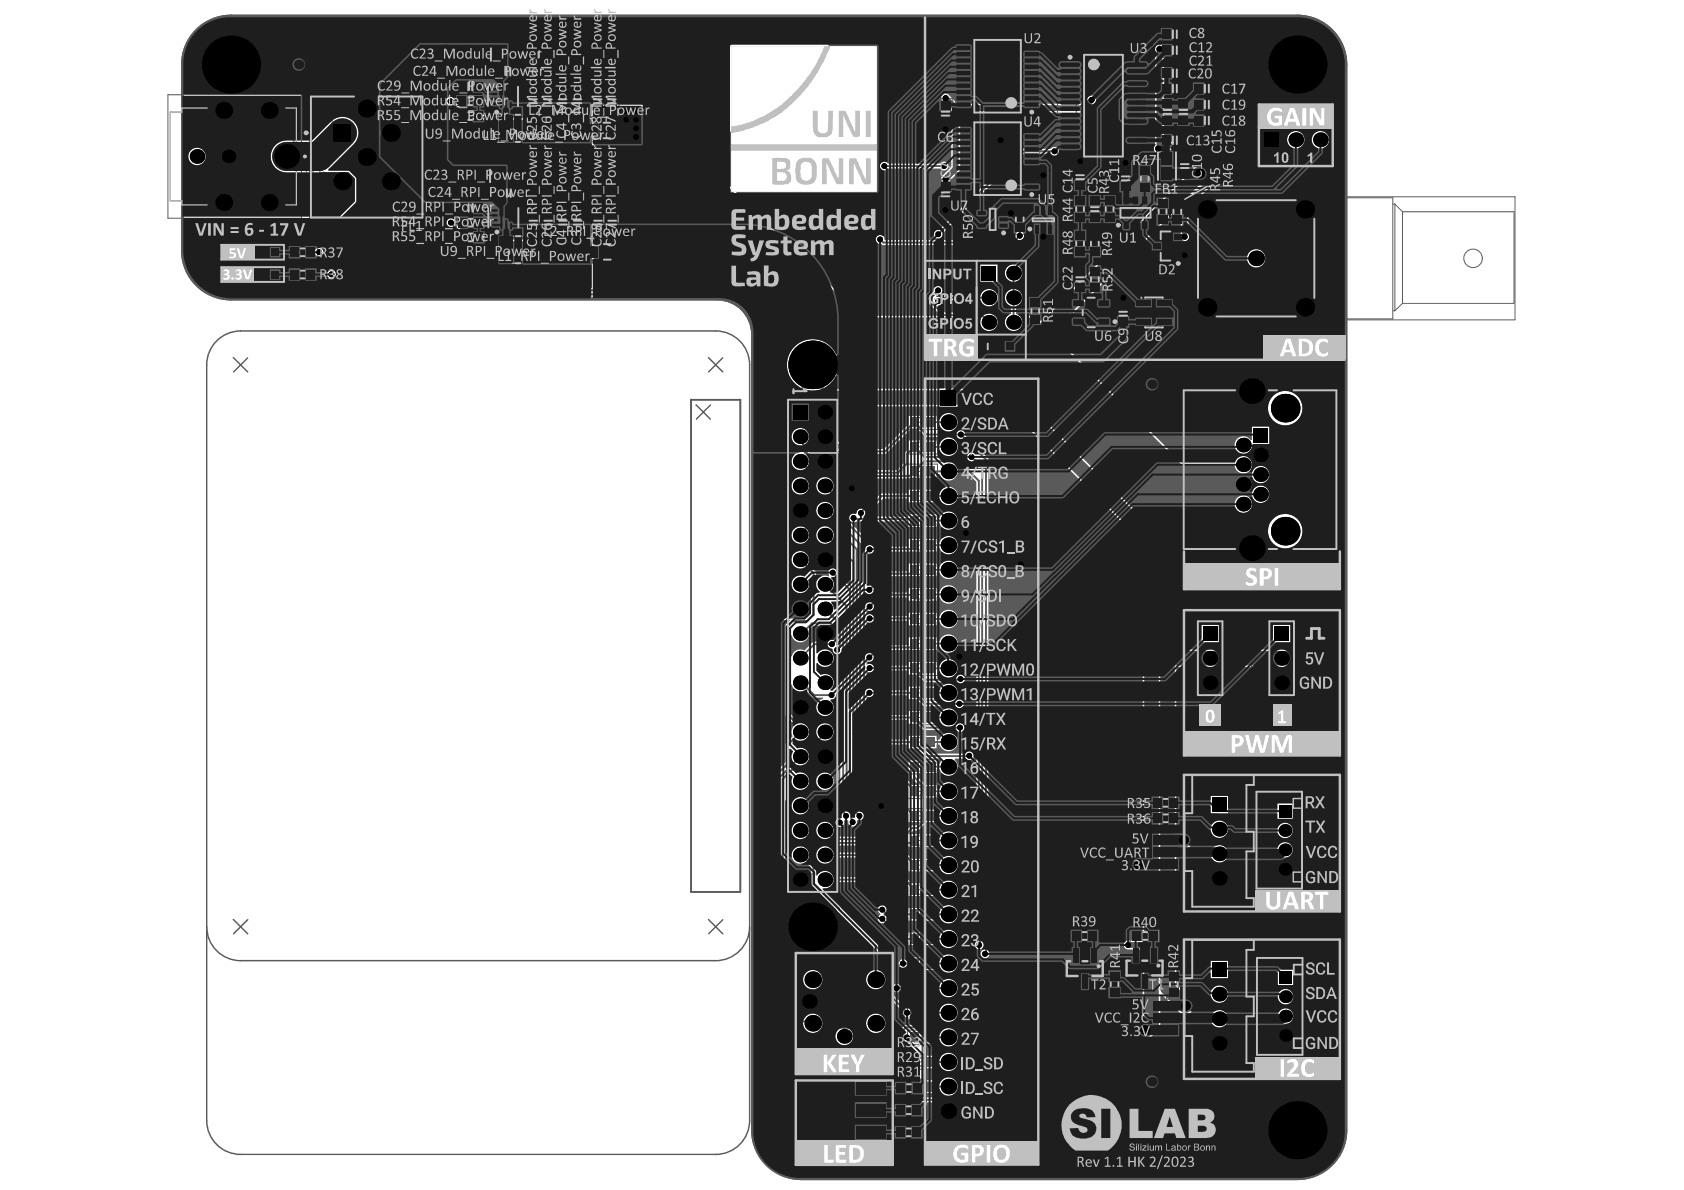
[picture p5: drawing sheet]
<svg xmlns="http://www.w3.org/2000/svg" width="297mm" height="210mm" viewBox="0 0 297 210" stroke-linecap="round" stroke-linejoin="round" font-family="sans-serif">
<g fill="none" stroke="#5a5a5a" stroke-width=".18">
<path d="M29.6 16.7h23.6v21.8h-23.6zM80.3 14h5.3v7.7h-5.3zM80.3 19.2h5.3M80.3 19.1h5.3M80.3 16.6h5.3M80.3 16.5h5.3M81.4 14.4h3v1.7h-3zM81.5 17.1h2.9v1.6h-2.9zM81.5 19.7h2.9v1.6h-2.9zM82.1 17.9h1.7M82.1 15.3h1.7M82.9 14.4v1.7"/>
<path d="M82.9 17.1v1.6M82.9 19.7v1.6M86.7 7.9h6v3.4h-6zM87 11.4h5.3v2.5h-5.3zM87.8 8.4h3.8v2.5h-3.8zM87.9 17h1.8M88.2 11.8h3v1.7h-3zM88.8 16.1v1.8M88.8 9.6h1.7M88.9 12.7h1.6M89.7 8.8v1.7M89.7 11.8v1.7"/>
<path d="M92.7 15.2h10.4v5.3h-10.4zM93.2 17.9h1.6M93.2 16.4h1.6v3h-1.6zM94 17.1v1.6M95.3 15.2v5.3M95.8 17.9h1.6M95.8 16.4h1.6v3h-1.6zM96.6 17.1v1.6M97.9 15.2v5.3M98.4 17.9h1.6M98.4 16.4h1.6v3h-1.6zM99.2 17.1v1.6"/>
<path d="M100.5 15.2v5.3M100.6 15.2v5.3M101 17.9h1.6M101 16.4h1.6v3h-1.6zM101.8 17.1v1.6M104.1 15.2h5.1v5.3h-5.1zM104.6 17.9h1.6M104.6 16.4h1.6v3h-1.6zM105.4 17.1v1.6M106.6 15.2v5.3M106.7 15.2v5.3M107.1 17.9h1.6"/>
<path d="M107.1 16.4h1.6v3h-1.6zM107.9 17.1v1.6M165.5 17.4h2.6v5.3h-2.6zM166 18.6h1.6v2.9h-1.6zM166.8 19.2v1.7M168.5 6.9h14.9v13.1h-14.9zM171.2 7h9.5v12.9h-9.5zM175.1 13.4h1.7M176 12.6v1.7M186.5 9.2h16.3v18.8h-16.3zM189.9 9.7h9.5v17.9h-9.5zM193.8 18.6h1.7"/>
<path d="M194.6 17.8v1.7M204.6 4.8h5.3v2.5h-5.3zM204.6 7.6h5.3v2.5h-5.3zM204.6 11.6h5.3v2.6h-5.3zM204.6 14.3h5.3v2.6h-5.3zM204.6 17.1h2.6v5.3h-2.6zM205.1 19.7h1.6M205.1 18.2h1.6v3h-1.6zM205.7 5.2h3v1.7h-3zM205.7 8h3v1.7h-3zM205.7 12.1h3v1.6h-3zM205.7 14.8h3v1.6h-3z"/>
<path d="M205.9 18.9v1.7M206.4 15.6h1.6M206.4 12.9h1.6M206.4 6h1.6M206.4 8.9h1.6M207.2 5.2v1.7M207.2 8v1.7M207.2 12.1v1.6M207.2 14.8v1.6M207.5 17.1h2.5v5.3h-2.5zM207.9 19.7h1.7M207.9 18.2h1.7v3h-1.7z"/>
<path d="M208.8 18.9v1.7M210.2 14.3h5.3v2.6h-5.3zM210.2 17.2h5.3v2.5h-5.3zM210.2 20h5.3v2.5h-5.3zM211.4 14.8h3v1.6h-3zM211.4 17.6h3v1.7h-3zM212.1 15.6h1.6M212.1 18.4h1.6M212.9 14.8v1.6M212.9 17.6v1.7M63.8 27.7h1.7M64.7 26.9v1.7"/>
<path d="M80.4 35.4h5.3v7.8h-5.3zM80.4 38h5.3M81.5 35.9h3v1.6h-3zM81.6 38.5h2.9v1.6h-2.9zM82.1 20.5h1.7M82.2 39.3h1.6M82.2 36.7h1.6M83 35.9v1.6M83 38.5v1.6M86.5 29.3h6v3.4h-6zM87.1 32.8h5.3v2.5h-5.3zM87.6 29.8h3.8v2.5h-3.8z"/>
<path d="M88 38.4h1.7M88.2 33.3h3v1.6h-3zM88.7 31h1.7M88.9 37.6v1.7M88.9 34.1h1.7M89.5 30.2v1.7M89.7 33.3v1.6M90.5 22.6h1.7M91.3 21.8v1.7M92.8 36.6h10.4v5.3h-10.4zM93.3 39.3h1.6M93.3 37.8h1.6v3h-1.6z"/>
<path d="M94.1 38.5v1.6M95.4 36.6v5.3M95.9 39.3h1.6M95.9 37.8h1.6v3h-1.6zM96.7 38.5v1.6M98 36.6v5.3M98.5 39.3h1.6M98.5 37.8h1.6v3h-1.6zM99.3 38.5v1.6M100.6 36.6v5.3M101.1 39.3h1.6M101.1 37.8h1.6v3h-1.6z"/>
<path d="M101.9 38.5v1.6M102.6 21.1h8.9v3.9h-8.9zM104.1 21.5h5.9v3.1h-5.9zM104.2 36.6h5.1v5.3h-5.1zM104.7 39.3h1.6M104.7 37.8h1.6v3h-1.6zM105.5 38.5v1.6M106.2 23h1.7M106.7 36.6v5.3M106.8 36.6v5.3M107 22.2v1.7M107.2 39.3h1.6"/>
<path d="M107.2 37.8h1.6v3h-1.6zM108 38.5v1.6M165.5 31.6h2.6v5.3h-2.6zM166 20h1.6M166 34.3h1.6M166 32.8h1.6v3h-1.6zM166.8 33.5v1.6M168.5 21.4h14.9v13.2h-14.9zM171.2 21.6h9.5v12.8h-9.5zM172 36.4h6.2v4.6h-6.2zM173.9 36.9h2.4v3.6h-2.4zM174.2 38.7h1.7"/>
<path d="M175.1 37.8v1.7M175.1 28h1.7M176 27.1v1.7M178.6 36h2.6v5.3h-2.6zM179.1 38.7h1.6M179.1 37.2h1.6v2.9h-1.6zM179.9 37.9v1.6M181.7 36h4.6v5.6h-4.6zM182.2 37.6h3.7v2.4h-3.7zM183.2 38.8h1.7M184 37.9v1.7M189.2 34.2h7.8v5.3h-7.8z"/>
<path d="M189.2 28.6h2.6v5.3h-2.6zM189.7 29.8h1.6v2.9h-1.6zM189.7 36.9h1.6M189.7 31.2h1.6M189.7 35.4h1.6v2.9h-1.6zM190.5 30.4v1.7M190.5 36.1v1.6M191.8 34.2v5.3M192.3 35.4h1.6v3h-1.6zM192.3 36.9h1.6M193.1 36.1v1.6M194.4 34.2v5.3"/>
<path d="M194.9 36.9h1.6M194.9 35.4h1.6v2.9h-1.6zM195.7 36.1v1.6M197.3 28.8h2.5v5.3h-2.5zM197.5 34.5h5.6v6h-5.6zM197.7 36h5.2v3h-5.2zM197.7 30h1.7v3h-1.7zM197.7 31.5h1.7M198.5 30.7v1.6M199.4 37.5h1.7M200.3 36.7v1.7M200.6 28.9h2.6v5.3h-2.6z"/>
<path d="M201.1 31.5h1.6M201.1 30.1h1.6v2.9h-1.6zM201.9 30.7v1.6M203.8 34.7h5.2v5.3h-5.2zM204.3 35.9h1.6v2.9h-1.6zM204.3 37.3h1.6M204.6 23.5h5.3v2.5h-5.3zM205 29.3h1.7M205.1 36.5v1.6M205.7 23.9h3v1.6h-3zM205.8 28.4v1.7M206.3 34.7v5.3"/>
<path d="M206.4 34.7v5.3M206.4 24.7h1.6M206.9 35.9h1.6v2.9h-1.6zM206.9 37.3h1.6M207.2 23.9v1.6M207.7 36.5v1.6M207.7 26.6h2.6v5.3h-2.6zM208.2 29.3h1.6M208.2 27.8h1.6v3h-1.6zM209 28.5v1.6M211.1 34.7h56.1v21.7h-56.1zM211.4 20.5h3v1.6h-3z"/>
<path d="M212.1 21.3h1.6M212.9 20.5v1.6M218.6 35.3a10.7 10.7 0 0 0-7.3 7.3M224.6 35.3a10.7 10.7 0 0 1 7.2 7.3M231.8 34.9h13.9v21.3h-13.9zM231.8 35.9l-.5-.6h-19.4l-.6 .6v19.3l.6 .6h19.4l.5-.6M245.7 36h.3M246 36v18.8M246 36l1.4 1.3M247.4 37.3h19.7v16.2h-19.7M247.4 37.3v16.2M44.6 43.4h5.2v2.2h-5.2z"/>
<path d="M44.6 47.3h5.2v2.2h-5.2zM45.7 43.7h2.9v1.6h-2.9zM45.7 47.7h2.9v1.5h-2.9zM46.4 44.5h1.5M46.4 48.4h1.5M47.2 43.7v1.6M47.2 47.7v1.5M50.7 43.2h5.3v2.6h-5.3zM50.7 47.1h5.3v2.6h-5.3zM51.9 47.6h2.9v1.6h-2.9zM51.9 43.7h2.9v1.6h-2.9zM52.6 44.5h1.6"/>
<path d="M52.6 48.4h1.6M53.4 43.7v1.6M53.4 47.6v1.6M80.4 40.6h5.3M81.6 41.1h2.9v1.6h-2.9zM82.2 41.9h1.6M83 41.1v1.6M90.5 44h1.8M91.4 43.2v1.7M102.7 42.5h8.9v3.9h-8.9zM104.2 42.9h5.8v3.1h-5.8zM106.3 44.4h1.7"/>
<path d="M107.1 43.6v1.7M181.3 52.2h2.6v5.3h-2.6zM181.8 54.9h1.6M181.8 53.4h1.6v2.9h-1.6zM182.6 54v1.7M189.2 40.3h5.2v5.3h-5.2zM189.2 46.6h5.2v5.3h-5.2zM189.7 49.3h1.6M189.7 43h1.6M189.7 41.5h1.6v2.9h-1.6zM189.7 47.8h1.6v3h-1.6zM190.5 42.2v1.6"/>
<path d="M190.5 48.4v1.7M191.6 55.1h1.7M191.8 40.3v5.3M191.8 46.6v5.3M192.3 49.3h1.6M192.3 43h1.6M192.3 41.5h1.6v2.9h-1.6zM192.3 47.8h1.6v2.9h-1.6zM192.5 54.3v1.7M193.1 42.2v1.6M193.1 48.4v1.7M196.8 52.7h2.6v5.3h-2.6z"/>
<path d="M197.3 55.3h1.6M197.3 53.8h1.6v3h-1.6zM198.1 54.5v1.6M203.2 40.7h5.4v5.4h-5.4zM204.7 40.8h2.4v5.2h-2.4zM205.1 43.4h1.7M205.9 42.5v1.8M211.3 48.6a10.7 10.7 0 0 0 7.3 7.2M220.7 45.6h1.7M221.6 44.7v1.7M231.8 48.6a10.7 10.7 0 0 1-7.2 7.2M245.7 54.8h.3"/>
<path d="M247.4 53.5l-1.4 1.3M160.1 73.2h5.3v2.6h-5.3zM160.1 77.5h5.3v2.6h-5.3zM161.3 73.7h2.9v1.6h-2.9zM161.3 78h2.9v1.6h-2.9zM161.9 74.5h1.6M161.9 78.8h1.6M162.7 73.7v1.6M162.7 78v1.6M174.2 60h5.2v2.2h-5.2zM175.3 60.3h2.9v1.6h-2.9zM176 61.1h1.6"/>
<path d="M176.8 60.3v1.6M224.6 77.3h5.3v2.5h-5.3zM225.7 77.7h3v1.7h-3zM226.4 78.6h1.6M227.2 77.7v1.7M230.2 77.3h5.3v2.5h-5.3zM231.4 77.7h2.9v1.7h-2.9zM232.1 78.6h1.6M232.9 77.7v1.7M160.1 81.9h5.3v2.5h-5.3zM160.1 86.2h5.3v2.6h-5.3zM160.1 90.5h5.3v2.6h-5.3z"/>
<path d="M160.1 94.9h5.3v2.6h-5.3zM160.1 99.2h5.3v2.6h-5.3zM161.3 82.3h2.9v1.7h-2.9zM161.3 86.7h2.9v1.6h-2.9zM161.3 91h2.9v1.6h-2.9zM161.3 95.4h2.9v1.6h-2.9zM161.3 99.7h2.9v1.6h-2.9zM161.9 83.1h1.6M161.9 87.5h1.6M161.9 91.8h1.6M161.9 96.2h1.6M162.7 82.3v1.7"/>
<path d="M162.7 86.7v1.6M162.7 91v1.6M162.7 95.4v1.6M162.7 99.7v1.6M224.6 82.5h5.3v2.5h-5.3zM225.7 83h3v1.6h-3zM226.4 83.8h1.6M227.2 83v1.6M230.2 82.5h5.3v2.5h-5.3zM231.4 83h2.9v1.6h-2.9zM232.1 83.8h1.6M232.9 83v1.6"/>
<path d="M160.1 103.6h5.3v2.5h-5.3zM160.1 107.9h5.3v2.6h-5.3zM160.1 112.3h5.3v2.5h-5.3zM160.1 116.6h5.3v2.6h-5.3zM161.3 117.1h2.9v1.6h-2.9zM161.3 104h2.9v1.7h-2.9zM161.3 108.4h2.9v1.6h-2.9zM161.3 112.7h2.9v1.6h-2.9zM161.9 100.5h1.6M161.9 104.9h1.6M161.9 109.2h1.6M161.9 113.5h1.6"/>
<path d="M161.9 117.9h1.6M162.7 104v1.7M162.7 108.4v1.6M162.7 112.7v1.6M162.7 117.1v1.6M215.7 114.6h5.5v8.1h-5.5zM216.1 115.8h4.7v5.8h-4.7zM217.6 118.7h1.7M218.4 117.8v1.7M227.5 114.5h5.5v8h-5.5zM227.9 115.6h4.7v5.8h-4.7zM229.4 118.5h1.7"/>
<path d="M230.3 117.6v1.7M160.1 120.9h5.3v2.6h-5.3zM160.1 125.3h5.3v2.5h-5.3zM160.1 129.6h5.3v2.6h-5.3zM160.1 134h5.3v2.5h-5.3zM160.1 138.3h5.3v2.6h-5.3zM161.3 121.4h2.9v1.6h-2.9zM161.3 125.7h2.9v1.7h-2.9zM161.3 130.1h2.9v1.6h-2.9zM161.3 134.4h2.9v1.6h-2.9zM161.3 138.8h2.9v1.6h-2.9zM161.9 122.2h1.6"/>
<path d="M161.9 126.6h1.6M161.9 130.9h1.6M161.9 135.2h1.6M161.9 139.6h1.6M162.7 121.4v1.6M162.7 125.7v1.7M162.7 130.1v1.6M162.7 134.4v1.6M162.7 138.8v1.6M160.1 155.7h5.3v2.5h-5.3zM160.1 142.6h5.3v2.6h-5.3zM160.1 147h5.3v2.5h-5.3z"/>
<path d="M160.1 151.3h5.3v2.6h-5.3zM160.1 160h5.3v2.6h-5.3zM161.3 143.1h2.9v1.6h-2.9zM161.3 147.4h2.9v1.7h-2.9zM161.3 151.8h2.9v1.6h-2.9zM161.3 156.1h2.9v1.6h-2.9zM161.9 143.9h1.6M161.9 148.3h1.6M161.9 152.6h1.6M161.9 156.9h1.6M162.7 143.1v1.6M162.7 147.4v1.7"/>
<path d="M162.7 151.8v1.6M162.7 156.1v1.6M202.9 140.3h5.3v2.6h-5.3zM203 143.1h5.3v2.5h-5.3zM204.1 140.8h2.9v1.6h-2.9zM204.2 143.5h2.9v1.7h-2.9zM204.8 141.6h1.6M204.8 144.3h1.6M205.6 140.8v1.6M205.6 143.5v1.7M135.9 176.1h2.5v5.3h-2.5zM136.4 178.7h1.6"/>
<path d="M136.4 177.3h1.6v2.9h-1.6zM137.2 177.9v1.6M138.6 176.1h2.6v5.3h-2.6zM139.1 178.7h1.6M139.1 177.3h1.6v2.9h-1.6zM139.9 177.9v1.6M147.6 176.1h2.6v5.3h-2.6zM148.1 178.7h1.6M148.1 177.3h1.6v2.9h-1.6zM148.9 177.9v1.6M160.1 164.3h5.3v2.6h-5.3zM160.1 168.7h5.3v2.5h-5.3z"/>
<path d="M160.1 173h5.3v2.6h-5.3zM160.1 177.4h5.3v2.5h-5.3zM161.3 160.5h2.9v1.6h-2.9zM161.3 164.8h2.9v1.6h-2.9zM161.3 169.1h2.9v1.7h-2.9zM161.3 177.8h2.9v1.7h-2.9zM161.3 173.5h2.9v1.6h-2.9zM161.9 161.3h1.6M161.9 165.6h1.6M161.9 170h1.6M161.9 174.3h1.6M161.9 178.6h1.6"/>
<path d="M162.7 160.5v1.6M162.7 164.8v1.6M162.7 169.1v1.7M162.7 173.5v1.6M162.7 177.8v1.7M188.7 163.8h5.3v2.6h-5.3zM189.9 164.3h2.9v1.6h-2.9zM190.5 165.1h1.6M191.3 164.3v1.6M195.3 171h2.6v5.3h-2.6zM195.8 173.6h1.6M195.8 172.2h1.6v2.9h-1.6z"/>
<path d="M196.6 172.8v1.6M199.3 163.8h5.3v2.6h-5.3zM200.5 164.3h3v1.6h-3zM201.2 165.1h1.6M202 164.3v1.6M205.8 171h2.5v5.3h-2.5zM206.2 173.6h1.7M206.2 172.2h1.7v2.9h-1.7zM207 172.8v1.6M157.6 198.5h5.3v2.5h-5.3zM157.6 194.6h5.3v2.5h-5.3zM157.7 190.7h5.3v2.5h-5.3z"/>
<path d="M158.8 198.9h2.9v1.6h-2.9zM158.8 195h2.9v1.6h-2.9zM158.9 191.1h2.9v1.6h-2.9zM159.5 199.7h1.6M159.5 195.8h1.6M159.5 191.9h1.6M160.1 181.7h5.3v2.6h-5.3zM160.1 186h5.3v2.6h-5.3zM160.1 190.4h5.3v2.5h-5.3zM160.3 195v1.6M160.3 198.9v1.6M160.3 191.1v1.6"/>
<path d="M161.3 182.2h2.9v1.6h-2.9zM161.3 186.5h2.9v1.6h-2.9zM161.3 190.8h2.9v1.7h-2.9zM161.9 183h1.6M161.9 187.3h1.6M161.9 191.7h1.6M162.7 182.2v1.6M162.7 186.5v1.6M162.7 190.8v1.7"/>
<circle cx="179.2" cy="18.3" r=".85"/>
<circle cx="191.4" cy="11.2" r=".85"/>
<circle cx="179.2" cy="32.9" r=".85"/>
<circle cx="212.9" cy="36.9" r=".51"/>
<circle cx="212.9" cy="36.9" r="1.03"/>
<circle cx="230.2" cy="36.9" r=".51"/>
<circle cx="230.2" cy="36.9" r="1.03"/>
<circle cx="212.9" cy="54.2" r=".51"/>
<circle cx="212.9" cy="54.2" r="1.03"/>
<circle cx="221.6" cy="45.6" r=".77"/>
<circle cx="221.6" cy="45.6" r="1.88"/>
<circle cx="221.6" cy="45.6" r="6.2"/>
<circle cx="230.2" cy="54.2" r=".51"/>
<circle cx="230.2" cy="54.2" r="1.03"/>
<circle cx="259.8" cy="45.6" r="1.63"/>
</g>
<path d="M30 19.8h2.1v-.7h5.7v-.2h3.8v.2h4.2v-.2h3.3v.2h3.2v17h-3.2v.2h-3.3v-.2h-4.2v.2h-3.8v-.2h-5.7v-.7h-2.1z" fill="none" stroke="#5a5a5a" stroke-width=".22"/>
<g fill="none" stroke="#5a5a5a" stroke-width=".34">
<path d="M54.7 16.9h20v21.7h-20zM86.6 14.8h4.2v4.4h-4.2zM86.6 36.2h4.2v4.4h-4.2zM87.9 20.1h6.9v5.1h-6.9zM204.1 26h3.5v6.6h-3.5zM88 41.5h6.8v5.1h-6.8zM189.1 52.1h6.7v6.1h-6.7zM221.6 139.7h8.1v17h-8.1zM221.7 169h8v17.1h-8z"/>
<circle cx="53.8" cy="27.6" r=".17"/>
</g>
<g fill="#5a5a5a">
<path d="M87.6 16.2h.7a.42 .42 0 0 1 .4 .4 .42 .42 0 0 1-.5 .4h-.6v-.1h.6a.29 .29 0 0 0 .4-.3 .29 .29 0 0 0-.4-.3h-.6z"/>
<path d="M88.9 14.3l.1 .9z"/>
<path d="M87.6 13.2h1.1v.1h-1l1 .3v.2l-1 .3h1v.1h-1.1v-.2l.9-.3-.9-.3z"/>
<path d="M87.9 10.6h.8l-.1 .2a.29 .29 0 0 1 .1 .3 .29 .29 0 0 1-.3 .2h-.5v-.2h.4a.2 .2 0 0 0 .3-.1 .2 .2 0 0 0-.3-.2h-.4z"/>
<path d="M87.6 10.3h1.1v.1h-1.1z"/>
<path d="M88.9 8.5l.1 .9z"/>
<path d="M87.9 5.6l.8 .2v.1l-.7 .2 .7 .1v.2l-.8 .2v-.1l.6-.2-.6-.2v-.1l.6-.1-.6-.2z"/>
<path d="M87.9 4.2h.1l.1 .2h.6v.2h-.8l.1-.1z"/>
<path d="M91.3 21.3h.2v.9h.5v.1h-.7z"/>
<path d="M92.2 21.5l.4-.2v1h-.1v-.8l-.2 .2z"/>
<path d="M92.9 22.6l.9 .1z"/>
<path d="M93.9 21.3h.2l.3 .9 .3-.9h.2v1h-.1v-.9l-.4 .9h-.1l-.3-.9v.9h-.1z"/>
<path d="M96.8 21.6h.2v.4a.2 .2 0 0 0 .1 .3 .2 .2 0 0 0 .2-.3v-.4h.2v.7h-.2a.27 .27 0 0 1-.3 0 .27 .27 0 0 1-.2-.3z"/>
<path d="M97.7 21.3h.1v1h-.1z"/>
<path d="M98.7 22.6l.9 .1z"/>
<path d="M101.5 21.6h.1l.2 .6 .1-.6h.2l.1 .6 .2-.6h.2l-.3 .7h-.1l-.2-.6-.1 .6h-.2z"/>
<path d="M103.6 21.6v.1l.3-.1-.2 .1v.6h-.1z"/>
<path d="M87.7 37.6h.8l.2 .3a.37 .37 0 0 1 0 .4 .37 .37 0 0 1-.4 .1h-.6v-.1h.6a.29 .29 0 0 0 .3-.3 .29 .29 0 0 0-.3-.3h-.6z"/>
<path d="M89 35.7v.9z"/>
<path d="M87.7 33.3h1v.2h-1z"/>
<path d="M89 32.3v.9z"/>
<path d="M88 29.4l.7 .2v.2l-.6 .1 .6 .2v.1l-.7 .3v-.2l.6-.1-.6-.2v-.1l.6-.2-.6-.2z"/>
<path d="M88 28h.1v.3h.6v.1h-.7v-.1h.1l-.2-.1z"/>
<path d="M91.4 42.7h.1v1h.5v.1h-.6z"/>
<path d="M92.3 42.9l.4-.2v1.1h-.1v-.9l-.3 .2z"/>
<path d="M93 44h.8z"/>
<path d="M96.1 42.7h.1v1.1h-.1z"/>
<path d="M96.3 44h.9z"/>
<path d="M99.1 43h.1l.2 .6 .2-.6h.1l.2 .6 .1-.6h.2l-.3 .8h-.1l-.2-.7-.1 .7h-.2z"/>
<path d="M101.1 43h.2v.1v-.1h.3l-.1 .1h-.2v.7h-.2z"/>
<path d="M191.6 55l.4-.2a.4 .4 0 0 1 .5 .5v.6h-.2v-.7a.29 .29 0 0 0-.3-.3 .29 .29 0 0 0-.3 .4v.6h-.1z"/>
<path d="M63.5 27h.2v.6h.3v-.5h.2v.5h.5v.1h-1.2z"/>
<path d="M63.5 26.6h1v-.5h.2v.7h-1.2z"/>
<path d="M63.5 25.5h1.2v.1h-.9l.2 .3h-.2z"/>
<path d="M204.7 28.6h.1v.6h.4v-.6h.1v.6h.5v.1h-1.1z"/>
<path d="M204.7 26.9h1.1v.1h-.8l.1 .3h-.1z"/>
<path d="M87.7 15.6a.25 .25 0 0 0 .5 0 .25 .25 0 0 0-.5 0zM87.6 15.4l.2-.1h.6a.33 .33 0 0 1 .3 .3 .33 .33 0 0 1-.3 .4v-.2a.24 .24 0 0 0 .1-.3 .24 .24 0 0 0-.3-.1 .35 .35 0 0 1-.3 .6 .35 .35 0 0 1-.3-.6z"/>
<path d="M88 12.7a.28 .28 0 0 0 .5 0 .28 .28 0 0 0-.5 0zM87.9 12.7a.38 .38 0 0 1 .7 0 .38 .38 0 0 1-.7 0z"/>
<path d="M87.6 11.5h1.1l-.1 .1a.38 .38 0 0 1-.3 .6 .38 .38 0 0 1-.3-.6h-.4zM88 11.8a.28 .28 0 0 0 .5 0 .28 .28 0 0 0-.5 0z"/>
<path d="M88 9.6v.3l.2 .1v-.5zM87.9 9.5l.4-.1v.6a.23 .23 0 0 0 .3-.2 .23 .23 0 0 0-.2-.3v-.1a.4 .4 0 0 1 .2 .7 .4 .4 0 0 1-.7-.2z"/>
<path d="M87.7 7.8v.4h.4v-.3a.21 .21 0 0 0-.1-.2 .21 .21 0 0 0-.3 .1zM87.6 7.7l.1-.1a.33 .33 0 0 1 .4 0 .33 .33 0 0 1 .1 .3v.3h.5v.2h-1.1z"/>
<path d="M88 6.9a.28 .28 0 0 0 .1 .4 .28 .28 0 0 0 .4-.1 .28 .28 0 0 0-.1-.4zM87.9 7.1a.38 .38 0 0 1 .7 0 .38 .38 0 0 1-.7 0z"/>
<path d="M88 4.9v.3l.2 .1v-.4zM87.9 4.9l.4-.2v.6a.25 .25 0 0 0 .3-.2 .25 .25 0 0 0-.2-.2l.1-.2 .2 .2a.41 .41 0 0 1-.4 .6 .41 .41 0 0 1-.4-.6z"/>
<path d="M95.2 21.9a.27 .27 0 0 0 .5 0 .27 .27 0 0 0-.5 0zM95.1 22a.39 .39 0 0 1 .7 0 .39 .39 0 0 1-.7 0z"/>
<path d="M96 21.7h.5v-.4h.1v1h-.1a.39 .39 0 0 1-.5-.1 .39 .39 0 0 1 0-.5zM96.1 21.7a.28 .28 0 0 0-.1 .4 .28 .28 0 0 0 .4 .1l.1-.1a.29 .29 0 0 0 0-.3 .29 .29 0 0 0-.4-.1z"/>
<path d="M98.1 21.8l.5 .1a.23 .23 0 0 0-.2-.2 .23 .23 0 0 0-.3 .1zM98 21.7l.2-.1a.37 .37 0 0 1 .4 0 .37 .37 0 0 1 .1 .4h-.6a.22 .22 0 0 0 .2 .3 .22 .22 0 0 0 .3-.2h.1a.4 .4 0 0 1-.6 .2 .4 .4 0 0 1-.1-.6z"/>
<path d="M99.9 21.4v.4h.3a.2 .2 0 0 0 .2-.2 .2 .2 0 0 0-.2-.2zM99.7 21.3h.5a.33 .33 0 0 1 .4 .3 .33 .33 0 0 1-.4 .3h-.3v.4h-.2z"/>
<path d="M100.9 21.7l-.1 .2a.28 .28 0 0 0 .2 .3 .28 .28 0 0 0 .3-.1 .28 .28 0 0 0-.1-.4zM100.6 22a.45 .45 0 0 1 .9 0 .45 .45 0 0 1-.9 0z"/>
<path d="M102.8 21.7v.2h.4l-.1-.2zM102.7 21.7l.1-.1a.4 .4 0 0 1 .4 0 .4 .4 0 0 1 .2 .4h-.6a.24 .24 0 0 0 .2 .3 .24 .24 0 0 0 .2-.2h.2l-.1 .1a.4 .4 0 0 1-.6 0 .4 .4 0 0 1 0-.5z"/>
<path d="M87.7 37a.25 .25 0 0 0 .5 0 .25 .25 0 0 0-.5 0zM87.7 36.8l.2-.1h.6a.33 .33 0 0 1 .2 .3 .33 .33 0 0 1-.2 .4v-.2a.27 .27 0 0 0 .1-.3 .27 .27 0 0 0-.4-.1h.1a.36 .36 0 0 1-.3 .6 .36 .36 0 0 1-.3-.6z"/>
<path d="M87.8 35v.5h.3v-.5l-.1-.1zM87.7 34.8a.3 .3 0 0 1 .4 0 .3 .3 0 0 1 .2 .3l.4-.4v.1l-.4 .4v.3h.4v.1h-1z"/>
<path d="M87.8 33.9v.5h.4l-.1-.5zM87.7 33.8a.36 .36 0 0 1 .4-.1 .36 .36 0 0 1 .2 .4v.3h.4v.1h-1z"/>
<path d="M87.8 31.6v.5h.4v-.3a.22 .22 0 0 0-.1-.2 .22 .22 0 0 0-.3 0zM87.7 31.5a.34 .34 0 0 1 .4 0 .34 .34 0 0 1 .2 .3v.3h.4v.1h-1z"/>
<path d="M88 30.9a.3 .3 0 0 0 .6 0 .3 .3 0 0 0-.6 0zM87.9 30.9a.45 .45 0 0 1 .9 0 .45 .45 0 0 1-.9 0z"/>
<path d="M88 28.9v.2l.3 .1v-.5zM88 28.8l.4-.2v.6a.24 .24 0 0 0 .3-.2 .24 .24 0 0 0-.2-.3v-.1a.39 .39 0 0 1 .2 .5 .39 .39 0 0 1-.6 .2 .39 .39 0 0 1-.1-.5z"/>
<path d="M94.1 42.8v.3h.3a.18 .18 0 0 0 .2-.1 .18 .18 0 0 0-.2-.2zM94 42.7h.6a.29 .29 0 0 1 .2 .3 .29 .29 0 0 1-.3 .3l.4 .5h-.2l-.4-.5h-.2v.5h-.1z"/>
<path d="M95.2 42.8v.4h.3a.2 .2 0 0 0 .2-.2 .2 .2 0 0 0-.2-.2zM95 42.7h.6a.32 .32 0 0 1 .3 .4 .32 .32 0 0 1-.4 .2h-.3v.5h-.2z"/>
<path d="M97.5 42.8v.4h.3a.2 .2 0 0 0 .2-.2 .2 .2 0 0 0-.2-.2zM97.3 42.7h.7a.31 .31 0 0 1 .1 .4 .31 .31 0 0 1-.3 .2h-.3v.5h-.2z"/>
<path d="M98.5 43.1a.28 .28 0 0 0 0 .5 .28 .28 0 0 0 .4-.2 .28 .28 0 0 0-.1-.3 .28 .28 0 0 0-.3 0zM98.3 43.4a.4 .4 0 0 1 .8 0 .4 .4 0 0 1-.8 0z"/>
<path d="M100.4 43.1v.2h.4l-.2-.2zM100.3 43.1l.1-.1a.38 .38 0 0 1 .4 0 .38 .38 0 0 1 .2 .4h-.6a.23 .23 0 0 0 .1 .3 .23 .23 0 0 0 .3-.2h.1a.4 .4 0 0 1-.5 .2 .4 .4 0 0 1-.1-.6z"/>
<path d="M190.8 54.9a.49 .49 0 0 1 .6 .2 .49 .49 0 0 1-.1 .6 .33 .33 0 0 1-.3 .2 .33 .33 0 0 1-.3-.2l.1-.1a.25 .25 0 0 0 .4 .1 .25 .25 0 0 0 .1-.3 .34 .34 0 0 1-.6 0 .34 .34 0 0 1 .1-.5zM190.8 55.2a.25 .25 0 0 0 .5 0 .25 .25 0 0 0-.5 0z"/>
<path d="M204.8 27.9v.4h.4v-.5zM205.3 27.8v.5h.4v-.5zM204.8 27.7h.5a.29 .29 0 0 1 .3-.1 .29 .29 0 0 1 .2 .3v.5h-1.1z"/>
</g>
<g fill="none" stroke="#5a5a5a" stroke-width=".34">
<path d="M54.7 16.9h20v21.7h-20zM54.8 17h19.7v21.4h-19.7zM86.6 14.8h4.2v4.4h-4.2zM87 15.2h3.6v3.6h-3.6zM86.6 36.2h4.2v4.4h-4.2zM87.1 36.6h3.6v3.6h-3.6zM87.9 20.1h6.9v5.1h-6.9zM88.6 20.5h5.5v4.3h-5.5zM204.1 26h3.5v6.6h-3.5zM205.2 27.9h1.3v2.8h-1.3zM88 41.5h6.8v5.1h-6.8zM88.7 41.9h5.4v4.3h-5.4z"/>
<path d="M189.1 52.1h6.7v6.1h-6.7zM191 52.5h3v5.2h-3zM121.9 70.5h8.7v86.8h-8.7z"/>
</g>
<path d="M34.7 5.3a8.5 8.5 0 0 1 6-2.5h188.1a8.5 8.5 0 0 1 8.6 8.6v188a8.5 8.5 0 0 1-8.6 8.5h-87.5a8.5 8.5 0 0 1-8.6-8.5v-140.4a6.2 6.2 0 0 0-6.2-6.3h-85.8a8.5 8.5 0 0 1-8.5-8.5v-32.8a8.5 8.5 0 0 1 2.5-6.1z" fill="none" stroke="#5a5a5a" stroke-width=".51"/>
<g fill="none" stroke="#5a5a5a" stroke-width=".26">
<path d="M175.9 12.8h1.2l-1.2 1.1v.3l.3 .3h.6l.3-.3M177.6 14.5v-1.4l.3-.3h.6l.3 .3v1.4M176.2 27.3v1.7l.9-.8h-1.2M177.6 29v-1.4l.3-.3h.6l.3 .3v1.4M38.2 60.1a6 6 0 0 1 4.2-1.7h83.8a6 6 0 0 1 6 6v133.2a6 6 0 0 1-6 6h-83.8a6 6 0 0 1-5.9-6v-133.2a6 6 0 0 1 1.7-4.3zM41.2 63.1l2.5 2.5M43.7 63.1l-2.5 2.5M122.8 71.4l2.5 2.5M125 63.1l2.5 2.5M125.3 71.5l-2.5 2.4M127.5 63.1l-2.5 2.5M36.5 163.5a6 6 0 0 0 5.9 6h83.8a6 6 0 0 0 6-6"/>
<path d="M41.2 162.2l2.5 2.5M43.7 162.2l-2.5 2.5M125 162.2l2.5 2.5M127.5 162.2l-2.5 2.5"/>
</g>
<path d="M38 18.9l.6-.3h1.7a.85 .85 0 0 1 .9 .9 .85 .85 0 0 1-.9 .8h-1.7a.85 .85 0 0 1-.8-.5 .85 .85 0 0 1 .2-.9zM46 18.9l.6-.3h1.7a.85 .85 0 0 1 .9 .9 .85 .85 0 0 1-.9 .8h-1.7a.85 .85 0 0 1-.8-.5 .85 .85 0 0 1 .2-.9zM38 35.1l.6-.2h1.7a.85 .85 0 0 1 .9 .8 .85 .85 0 0 1-.9 .9h-1.7a.85 .85 0 0 1-.8-.6 .85 .85 0 0 1 .2-.9zM46 35.1l.6-.2h1.7a.85 .85 0 0 1 .9 .8 .85 .85 0 0 1-.9 .9h-1.7a.85 .85 0 0 1-.8-.6 .85 .85 0 0 1 .2-.9zM175.7 38.5l-.4 .4 .4 .1M175.8 39l.1-.5 .3 .1v.4M199.8 37.8h.1M199.8 38.2h.6l.1 .1-.1 .3h-.6M199.8 37.8h.7M199.8 37.8l.1 .1M200.5 37.7v.2" fill="none" stroke="#5a5a5a" stroke-width=".18"/>
<g fill="none" stroke="#8c8c8c" stroke-width=".34">
<path d="M162.4 73.8h.7M162.4 75.2h.7M162.4 78.1h.7M162.4 79.5h.7M226.9 77.9v1.3M227.6 77.9v1.3M232.5 77.9h.7M232.5 79.2h.7M162.4 82.5h.7M162.4 83.8h.7M162.4 86.8h.7M162.4 88.2h.7"/>
<path d="M162.4 91.1h.7M162.4 92.5h.7M162.4 95.5h.7M162.4 96.9h.7M162.4 99.8h.7M226.9 83.1v1.3M227.6 83.1v1.3M232.5 83.1h.7M232.5 84.4h.7M162.4 101.2h.7M162.4 104.2h.7M162.4 105.5h.7"/>
<path d="M162.4 108.5h.7M162.4 109.9h.7M162.4 112.8h.7M162.4 114.2h.7M162.4 117.2h.7M162.4 118.6h.7M216.3 119.3v-1.3h4.3v1.3M228.1 119.2v-1.4h4.3v1.4M162.4 121.5h.7M162.4 122.9h.7M162.4 125.9h.7M162.4 127.2h.7"/>
<path d="M162.4 130.2h.7M162.4 131.6h.7M162.4 134.6h.7M162.4 135.9h.7M162.4 138.9h.7M162.4 140.3h.7M162.4 143.2h.7M162.4 144.6h.7M162.4 147.6h.7M162.4 148.9h.7M162.4 151.9h.7M162.4 153.3h.7"/>
<path d="M162.4 156.3h.7M162.4 157.6h.7M136.5 178.4v.6M137.8 178.4v.6M139.2 178.4v.6M140.6 178.4v.6M148.2 178.4v.6M149.6 178.4v.6M162.4 160.6h.7M162.4 162h.7M162.4 164.9h.7M162.4 166.3h.7"/>
<path d="M162.4 169.3h.7M162.4 170.6h.7M162.4 178h.7M162.4 179.3h.7M162.4 173.6h.7M162.4 175h.7M162.4 182.3h.7M162.4 183.7h.7M162.4 186.6h.7M162.4 188h.7M162.4 191h.7M162.4 192.3h.7"/>
</g>
<path d="M51.8 19.5h6.8v7.9h-6.8zM51.8 26h6.8" fill="none" stroke="#8c8c8c" stroke-width=".3"/>
<g fill="#8c8c8c">
<path d="M216.3 118h4.3v.9h-4.3z" fill-rule="evenodd"/>
<path d="M228.1 117.8h4.3v.9h-4.3z" fill-rule="evenodd"/>
</g>
<g fill="#8c8c8c">
<path d="M232.1 80.3h.4v-.3h.2v.3h.2v.2h-.2v.7a.3 .3 0 0 1-.2 .4 .3 .3 0 0 1-.4-.2l.2 .1 .2-.2v-.8h-.4z"/>
<path d="M230.9 80.1l.2-.2h.2a.33 .33 0 0 1 .5 .3l-.3-.1a.41 .41 0 0 0-.4 .3 .41 .41 0 0 0 .2 .5l.6 .5-.1 .2h-1v-.2h.8l-.7-.7z"/>
<path d="M232.1 85.5h.4v-.3h.2v.3h.2v.2h-.2v.8a.3 .3 0 0 1-.2 .3 .3 .3 0 0 1-.4-.2l.2 .1 .2-.2v-.8h-.4z"/>
<path d="M231.1 85.1l.7 .2-.1 .2-.4-.2v1.3h.4v.2h-1l.1-.2h.3z"/>
<path d="M227.3 80l.3-.1h.5l.3 .2 .2 .4v.4l-.1 .5-.2 .2h-.6a.25 .25 0 0 1-.2 0 .25 .25 0 0 1-.1-.3l.4 .1a.66 .66 0 0 0 .6-.4 .66 .66 0 0 0-.1-.7l-.4-.3-.6 .2z"/>
<path d="M226.4 80.3h.4v-.3h.2v.3h.2v.2h-.2v.7a.3 .3 0 0 1-.2 .4 .3 .3 0 0 1-.4-.2h.4v-.9h-.4z"/>
<path d="M225.2 80l.2-.1h.3a.29 .29 0 0 1 .3 0 .29 .29 0 0 1 .1 .3l-.3-.1a.38 .38 0 0 0-.4 .2 .38 .38 0 0 0 .2 .5l.6 .6v.2h-1.1v-.2h.8l-.6-.7z"/>
<path d="M227.3 85.2l.3-.1h.5l.4 .2 .1 .4-.1 .8-.3 .3h-.5a.25 .25 0 0 1-.2 0 .25 .25 0 0 1-.1-.3l.3 .1a.69 .69 0 0 0 .6-1.1l-.3-.3-.5 .2z"/>
<path d="M226.4 85.5h.4v-.3h.2v.3h.2v.2h-.2v.8a.3 .3 0 0 1-.2 .3 .3 .3 0 0 1-.4-.2h.4v-.9h-.4z"/>
<path d="M225.4 85.1l.7 .2v.2l-.4-.2v1.3h.3l.1 .2h-1v-.2h.3z"/>
<path d="M229.3 113.4l.3-.1-.2 .6 .2 .3 .8 .1 .4-.3-.1-.7a.47 .47 0 0 1 .3 .7l-.1 .3-.4 .2h-.9l-.3-.2-.1-.4z"/>
<path d="M229.3 112h.1v.8l.8-.7h.4a.52 .52 0 0 1 .4 .4 .52 .52 0 0 1-.2 .5v-.2a.38 .38 0 0 0-.2-.5 .38 .38 0 0 0-.5 .2l-.6 .6h-.2z"/>
<path d="M148.1 173.4l.1-.1a.49 .49 0 0 1 .7 .3l.1-.2 .4-.1a.49 .49 0 0 1 .4 .4 .49 .49 0 0 1-.3 .6l.1-.3a.3 .3 0 0 0-.2-.4 .3 .3 0 0 0-.4 .2v.3h-.2v-.3a.35 .35 0 0 0-.5-.3 .35 .35 0 0 0-.1 .6 .14 .14 0 0 1 0 .2 .14 .14 0 0 1-.2 0 .14 .14 0 0 1 0-.2v-.5z"/>
<path d="M217.8 113.6h.3l-.2 .2 .1 .7 .7 .1a.59 .59 0 0 0 .5-.4 .59 .59 0 0 0-.1-.6l.1-.1 .2 .2v.6l-.2 .4-.5 .1h-.6l-.4-.3v-.6z"/>
<path d="M217.7 112.3l.2-.1v.4h1.5v.2l-.2 .4-.2-.1 .2-.3h-1.3v.4h-.2z"/>
<path d="M157.2 190.9l.4-.2a.3 .3 0 0 1 .3 0 .3 .3 0 0 1 .1 .3l-.2-.1a.41 .41 0 0 0-.5 .3 .41 .41 0 0 0 .3 .5l.6 .7h-1.1v-.2h.7l-.6-.7z"/>
<path d="M157.2 186.5l.3-.3h.3l.3 .2v.2l-.3-.1a.35 .35 0 0 0-.4 .1 .35 .35 0 0 0 .1 .5l.7 .7-.1 .2h-1.1l.1-.2h.7l-.6-.8z"/>
<path d="M155.6 186.3l1.1-.1v.3h-.8l.6 1.5h-.3z"/>
<path d="M157.2 182.3l.2-.2h.2a.34 .34 0 0 1 .5 .3l-.1-.1a.39 .39 0 0 0-.6 .1 .39 .39 0 0 0 .1 .6l.6 .6v.3l-1.1-.1 .1-.2h.7l-.6-.7z"/>
<path d="M157.2 177.8l.3-.2h.3l.3 .1v.2l-.3-.1a.35 .35 0 0 0-.4 .1 .35 .35 0 0 0 .1 .5l.7 .8-.1 .1h-1.1l.1-.2h.7l-.6-.8z"/>
<path d="M155.7 177.6h.9v.9h-.2a.39 .39 0 0 0-.5 .4 .39 .39 0 0 0 .6 .2h.2v.2h-.7a.55 .55 0 0 1-.3-.7 .55 .55 0 0 1 .7-.3v-.5h-.6z"/>
<path d="M157.2 173.6l.2-.2h.2a.34 .34 0 0 1 .5 .3h-.1a.39 .39 0 0 0-.6 0 .39 .39 0 0 0 .1 .6l.6 .6v.3l-1.1-.1 .1-.1h.7l-.6-.8z"/>
<path d="M157.2 169.1l.3-.2h.3l.3 .2v.1l-.3-.1a.35 .35 0 0 0-.4 .2 .35 .35 0 0 0 .1 .4l.7 .8-.1 .2-1.1-.1 .1-.2h.7l-.6-.7z"/>
<path d="M155.8 169.1l.4-.2a.29 .29 0 0 1 .4 0 .29 .29 0 0 1 0 .3l-.2-.1a.31 .31 0 0 0-.4 .2 .31 .31 0 0 0 .3 .4h.2v.1l-.3 .1a.34 .34 0 0 0-.3 .5 .34 .34 0 0 0 .6 0h.2a.4 .4 0 0 1-.5 .3h-.1a.46 .46 0 0 1-.5-.5 .46 .46 0 0 1 .4-.5l-.3-.2z"/>
<path d="M157.2 164.8l.2-.3h.4a.23 .23 0 0 1 .3 .1 .23 .23 0 0 1 0 .3l-.3-.1a.38 .38 0 0 0-.5 .1 .38 .38 0 0 0 .2 .6l.6 .6v.2h-1.1l.1-.2h.7l-.6-.7z"/>
<path d="M155.7 164.8l.3-.3h.3a.27 .27 0 0 1 .3 .1 .27 .27 0 0 1 0 .3 .41 .41 0 0 0-.6 0 .41 .41 0 0 0 .2 .6l.5 .6v.2h-1.1v-.2h.8l-.6-.8z"/>
<path d="M157 160.6l.2-.2h.3a.34 .34 0 0 1 .4 .3l-.1-.1a.39 .39 0 0 0-.5 .1 .39 .39 0 0 0 .1 .6l.6 .6v.3l-1.1-.1v-.2h.8l-.6-.7z"/>
<path d="M155.9 160.4h.2l.4 .3v.2l-.4-.3v1.4h.4v.2l-1-.1 .4-.1z"/>
<path d="M157.2 156.1l.3-.2h.3l.3 .1v.2l-.3-.1a.35 .35 0 0 0-.4 .1 .35 .35 0 0 0 .1 .5l.7 .8-.1 .1h-1.1l.1-.2h.7l-.6-.8z"/>
<path d="M157.3 151.5h.2l.4 .3-.1 .2-.3-.2v1.3h.4v.2h-1v-.2h.4z"/>
<path d="M157.4 147.4h.2l.5 .3-.1 .1-.4-.2v1.4h.4v.1h-1v-.1h.4z"/>
<path d="M157.4 143l.7 .3-.1 .1-.4-.2v1.4h.4v.1h-1v-.1h.4z"/>
<path d="M155.6 143h1.1v.2h-.8l.6 1.5h-.3z"/>
<path d="M157.5 138.6l.2-.1 .5 .4-.1 .1-.3-.2v1.3h.4v.2h-1v-.2h.3z"/>
<path d="M157.4 134.2l.7 .3-.1 .1-.4-.2v1.4h.4v.1h-1v-.1h.4z"/>
<path d="M155.7 134.2h.9v.9h-.2a.39 .39 0 0 0-.5 .4 .39 .39 0 0 0 .6 .2h.2v.2h-.7a.55 .55 0 0 1-.3-.7 .55 .55 0 0 1 .7-.3v-.5h-.6z"/>
<path d="M157.4 130.4h.2l.5 .3-.1 .2-.4-.2v1.3h.4v.2h-1v-.2h.4z"/>
<path d="M157.2 125.6h.3l.4 .4-.1 .1-.3-.2v1.4h.3v.1h-1v-.1h.4z"/>
<path d="M155.6 125.8l.4-.2a.33 .33 0 0 1 .5 .4l-.2-.1a.31 .31 0 0 0-.5 .2 .31 .31 0 0 0 .4 .3h.2v.2h-.4a.35 .35 0 0 0-.2 .6 .35 .35 0 0 0 .5 0l.2-.1a.2 .2 0 0 1 0 .3 .2 .2 0 0 1-.3 0h-.2a.48 .48 0 0 1-.5-.4 .48 .48 0 0 1 .4-.5l-.4-.2z"/>
<path d="M157.2 121.4h.2l.4 .3v.1l-.4-.2v1.4h.4v.2l-1-.1v-.1h.4z"/>
<path d="M155.6 121.5l.5-.1a.2 .2 0 0 1 .3 0 .2 .2 0 0 1 0 .3h-.1a.38 .38 0 0 0-.6 .1 .38 .38 0 0 0 .2 .5l.6 .7v.2h-1.1v-.2h.8l-.7-.9z"/>
<path d="M157.3 117h.2l.4 .3v.1l-.4-.2v1.4h.4v.1h-1v-.1h.4z"/>
<path d="M155.9 117h.2l.4 .3v.1l-.4-.2v1.4h.4v.1h-1l.4-.1z"/>
<path d="M157.3 112.6h.2l.4 .3v.2l-.4-.2v1.3h.4v.2h-1v-.2h.4z"/>
<path d="M156.9 99.6h1.1v.2h-.9l.7 1.6-.3-.1-.6-1.4z"/>
<path d="M157 90.8h.9v.9h-.2a.4 .4 0 0 0-.5 .4 .4 .4 0 0 0 .6 .2h.1a.24 .24 0 0 1 0 .3 .24 .24 0 0 1-.3 0l-.5-.2-.2-.5 .2-.4h.6v-.5h-.7z"/>
<path d="M157.1 82.2l.4-.1a.34 .34 0 0 1 .4 .3l-.1-.1a.32 .32 0 0 0-.6 .1 .32 .32 0 0 0 .4 .5h.2v.1h-.2a.37 .37 0 0 0-.4 .5 .37 .37 0 0 0 .6 .1l.1-.1a.19 .19 0 0 1 .1 .3 .19 .19 0 0 1-.3 .1l-.5-.1-.3-.3a.46 .46 0 0 1 .4-.6 .53 .53 0 0 1-.2-.7z"/>
<path d="M157 77.9l.3-.2h.4l.3 .2v.2l-.3-.1a.35 .35 0 0 0-.5 .1 .35 .35 0 0 0 .2 .5l.6 .7v.2h-1.1v-.2h.8l-.7-.8z"/>
<path d="M157.3 73.6h.2l.4 .3v.1l-.4-.2v1.4h.4v.1h-1v-.1h.4z"/>
<path d="M136.4 173.6l.4-.2a.32 .32 0 0 1 .4 .3l.1 .1 .1-.3h.2a.49 .49 0 0 1 .5 .4 .49 .49 0 0 1-.3 .5l.1-.2a.3 .3 0 0 0-.2-.5 .3 .3 0 0 0-.4 .4v.2h-.1l-.1-.3a.35 .35 0 0 0-.4-.4 .35 .35 0 0 0-.1 .6v.3a.63 .63 0 0 1-.3-.8z"/>
<path d="M136.3 172h.2v.7l.6-.5 .5-.2a.51 .51 0 0 1 .5 .4 .51 .51 0 0 1-.3 .6v-.1a.4 .4 0 0 0 0-.6 .4 .4 0 0 0-.6 .1l-.7 .6h-.2z"/>
<path d="M139.2 173.6l.1-.1a.49 .49 0 0 1 .7 .3 .47 .47 0 0 1 .8-.1 .47 .47 0 0 1-.2 .8v-.2a.31 .31 0 0 0-.1-.5 .31 .31 0 0 0-.4 .3v.2h-.2v-.4a.35 .35 0 0 0-.6-.1 .35 .35 0 0 0 0 .5l.1 .1a.25 .25 0 0 1-.3 0 .25 .25 0 0 1 0-.4z"/>
<path d="M53.9 29.4l.8 .3v.2l-.5-.2v1.7h-.3z"/>
<path d="M233.4 80.2l.6-.1v.5h-.2a.3 .3 0 0 1-.3-.1 .3 .3 0 0 1-.1-.3zM233.3 80v.1a.45 .45 0 0 0 .2 .7l-.2 .3-.2 .5h.2l.4-.7h.3v.7h.3v-1.7h-.7z"/>
<path d="M233.5 85.4l.5-.2v.6h-.3a.3 .3 0 0 1-.2-.1 .3 .3 0 0 1 0-.3zM233.3 85.2l-.1 .2a.45 .45 0 0 0 .3 .6l-.2 .2-.2 .6h.2l.4-.7h.3v.7h.2l.1-1.7h-.7z"/>
<path d="M149 175a.33 .33 0 0 1 .4-.1 .33 .33 0 0 1 .2 .4v.2h-.6zM148 174.6v.2l.8 .4v.3h-.8v.2h1.8v-.7l-.2-.3h-.5l-.2 .3-.3-.2z"/>
<path d="M148.2 172.1l.3-.1h.7a.37 .37 0 0 1 .4 .5 .37 .37 0 0 1-.5 .2h-.5a.33 .33 0 0 1-.4-.2 .33 .33 0 0 1 0-.4zM148.1 171.9l-.1 .4a.75 .75 0 0 0 1 .6h.3a.61 .61 0 0 0 .5-.8 .61 .61 0 0 0-.8-.4h-.6z"/>
<path d="M158.8 191l.5-.1v.6h-.2a.33 .33 0 0 1-.3-.2 .33 .33 0 0 1 0-.3zM158.6 190.8l-.1 .3a.39 .39 0 0 0 .3 .5l-.2 .2-.2 .6h.3l.2-.6 .2-.1h.2v.7h.3v-1.7h-.6z"/>
<path d="M155.9 191.1a.27 .27 0 0 1 .5 0 .27 .27 0 0 1-.5 0zM155.8 192a.36 .36 0 0 1 .7 0 .36 .36 0 0 1-.7 0zM155.7 190.8a.46 .46 0 0 0 .2 .7h.1l-.4 .3v.5l.5 .2 .5-.1 .2-.5-.4-.4 .3-.2v-.4l-.3-.2h-.4z"/>
<path d="M158.8 186.5h.5v.6l-.2-.1a.3 .3 0 0 1-.3-.1 .3 .3 0 0 1 0-.4zM158.6 186.4l-.1 .3a.39 .39 0 0 0 .3 .5l-.2 .2-.2 .6h.3l.2-.6 .2-.2h.2v.8h.3v-1.7l-.6-.1z"/>
<path d="M158.8 182.4l.5-.1v.6h-.2a.29 .29 0 0 1-.3-.2 .29 .29 0 0 1 0-.3zM158.6 182.2l-.1 .5 .3 .3-.2 .2-.2 .7 .3-.1 .3-.7h.3v.7l.3 .1v-1.8h-.7z"/>
<path d="M155.7 182.1v.2l.3-.1a.54 .54 0 0 1 .5 .7l-.6-.1-.3 .2 .1 .7 .4 .2a.71 .71 0 0 0 .6-1.1l-.3-.6zM155.9 183.1v-.1a.37 .37 0 0 1 .5 .1 .37 .37 0 0 1 0 .5 .37 .37 0 0 1-.5 0z"/>
<path d="M158.8 177.9l.5-.1v.6l-.2-.1a.3 .3 0 0 1-.3-.1 .3 .3 0 0 1 0-.3zM158.6 177.7l-.1 .3a.39 .39 0 0 0 .3 .5l-.2 .2-.2 .6h.3l.2-.6 .2-.1h.2v.7h.3v-1.7h-.6z"/>
<path d="M158.8 173.7l.5-.1v.6h-.2a.29 .29 0 0 1-.3-.1 .29 .29 0 0 1 0-.4zM158.6 173.6l-.1 .4 .3 .3-.2 .2-.2 .7 .3-.1 .3-.7h.3v.7l.3 .1v-1.8h-.7z"/>
<path d="M156 173.6l.6 1h-.6zM155.8 173.4v1.2h-.3v.1h.3v.5h.2v-.5h.8v-.2l-.6-1.1z"/>
<path d="M158.8 169.2l.5-.1v.6h-.2a.3 .3 0 0 1-.3-.2 .3 .3 0 0 1 0-.3zM158.6 169.1l-.1 .2a.39 .39 0 0 0 .3 .5l-.2 .2-.2 .7 .3-.1 .2-.6 .2-.1h.2v.8h.3v-1.8h-.6z"/>
<path d="M158.8 164.8l.5-.1v.6h-.2a.3 .3 0 0 1-.3-.1 .3 .3 0 0 1 0-.4zM158.6 164.7l-.1 .1a.45 .45 0 0 0 .3 .7l-.2 .2-.2 .6h.3l.3-.8h.3v.8h.2l.1-1.7-.7-.1z"/>
<path d="M158.7 160.7l.5-.1v.6h-.2a.29 .29 0 0 1-.4-.2 .29 .29 0 0 1 .1-.3zM158.5 160.5l-.1 .6 .3 .2-.2 .2-.2 .7 .2-.1 .4-.7h.3v.7l.3 .1v-1.8h-.7z"/>
<path d="M158.8 156.2l.5-.1v.6l-.2-.1a.3 .3 0 0 1-.3-.1 .3 .3 0 0 1 0-.3zM158.6 156l-.1 .3a.39 .39 0 0 0 .3 .5l-.2 .2-.2 .6h.3l.2-.6 .2-.1h.2v.7h.3v-1.7h-.6z"/>
<path d="M155.9 156.2l.2-.2a.73 .73 0 0 1 .4 1v.1a.37 .37 0 0 1-.5 .4 .37 .37 0 0 1-.2-.6zM155.7 156.1l-.2 .8 .2 .5a.62 .62 0 0 0 .8 .2 .62 .62 0 0 0 .3-.8l-.1-.6a.58 .58 0 0 0-1-.1z"/>
<path d="M158.7 151.8l.5-.1v.6h-.3a.3 .3 0 0 1-.2-.2 .3 .3 0 0 1 0-.3zM158.5 151.7l-.1 .4 .3 .3-.2 .2-.2 .7h.2l.3-.7 .1-.1h.3v.8h.3v-1.7l-.7-.1z"/>
<path d="M155.7 152.1a.38 .38 0 0 1 .7 0 .38 .38 0 0 1-.7 0zM155.7 151.6l-.2 .5v.7l.3 .4 .3 .1a.28 .28 0 0 0 .3 .1 .28 .28 0 0 0 .1-.3l-.6-.1-.2-.5 .4 .1a.58 .58 0 0 0 .5-.8 .58 .58 0 0 0-.9-.2z"/>
<path d="M158.8 147.7l.5-.1v.5h-.2a.29 .29 0 0 1-.3-.1 .29 .29 0 0 1 0-.3zM158.6 147.5l-.1 .5 .3 .3-.2 .2-.2 .6h.3l.3-.8h.3v.8h.3v-1.7h-.7z"/>
<path d="M155.9 147.8a.3 .3 0 0 1 .6 0 .3 .3 0 0 1-.6 0zM155.8 148.7a.37 .37 0 0 1 .7 0 .37 .37 0 0 1-.7 0zM155.7 147.5l-.1 .4 .4 .3-.3 .2a.52 .52 0 0 0 .1 .7 .52 .52 0 0 0 .6 0 .47 .47 0 0 0 .4-.4 .47 .47 0 0 0-.4-.5l.3-.4-.2-.4h-.6z"/>
<path d="M158.8 143.3l.5-.1v.6h-.2a.33 .33 0 0 1-.3-.2 .33 .33 0 0 1 0-.3zM158.6 143.1l-.1 .5 .3 .3-.1 .1-.3 .7h.2l.3-.6 .2-.1h.2v.7h.3v-1.7h-.5z"/>
<path d="M158.9 138.9l.6-.1v.6h-.3a.34 .34 0 0 1-.3-.5zM158.7 138.7l-.1 .5 .4 .3-.2 .1-.3 .7h.3l.2-.6 .2-.2h.3v.8h.2v-1.7h-.8z"/>
<path d="M155.8 138.6v.2l.3-.1a.53 .53 0 0 1 .5 .7l-.3-.2-.4 .1-.2 .2v.3a.62 .62 0 0 0 .7 .6 .62 .62 0 0 0 .4-.9v-.5l-.2-.3-.3-.2zM155.9 139.6l.2-.1a.36 .36 0 0 1 .5 0 .36 .36 0 0 1-.1 .5 .37 .37 0 0 1-.5 .1 .37 .37 0 0 1-.1-.5z"/>
<path d="M158.8 134.5l.5-.1v.6l-.2-.1a.3 .3 0 0 1-.3-.1 .3 .3 0 0 1 0-.3zM158.6 134.3l-.1 .3a.39 .39 0 0 0 .3 .5l-.2 .2-.2 .6h.3l.2-.6 .2-.1h.2v.7h.3v-1.7h-.6z"/>
<path d="M158.8 130.7l.5-.1v.6h-.2a.29 .29 0 0 1-.3-.1 .29 .29 0 0 1 0-.4zM158.6 130.6l-.1 .4 .3 .3-.2 .3-.2 .6h.3l.3-.8h.3v.8h.3v-1.7l-.7-.1z"/>
<path d="M156 130.6l.6 1h-.6zM155.8 130.4v1.2h-.3v.2h.3v.4h.2v-.4h.8v-.2l-.6-1.1z"/>
<path d="M158.6 126l.6-.1v.5h-.3a.29 .29 0 0 1-.3-.1 .29 .29 0 0 1 0-.3zM158.4 125.8v.6a.18 .18 0 0 1 .2 .2 .18 .18 0 0 1-.1 .2l-.3 .6h.3l.2-.6 .2-.2h.3v.8h.2v-1.7l-.6-.1z"/>
<path d="M158.5 121.7l.3-.1h.3v.6h-.2a.3 .3 0 0 1-.3-.1 .3 .3 0 0 1-.1-.4zM158.4 121.6a.43 .43 0 0 0 .2 .7l-.2 .3-.2 .6h.2l.3-.8h.2h.2v.7l.2 .1 .1-1.8h-.8z"/>
<path d="M158.7 117.3l.5-.1v.5h-.2a.29 .29 0 0 1-.4-.1 .29 .29 0 0 1 .1-.3zM158.5 117.1l-.1 .6 .3 .2-.2 .2-.2 .6h.2l.4-.7h.3v.7h.3v-1.7h-.7z"/>
<path d="M158.7 112.9l.5-.1v.6h-.2a.29 .29 0 0 1-.4-.1 .29 .29 0 0 1 .1-.4zM158.5 112.8l-.1 .5 .3 .2-.2 .3-.2 .6h.2l.4-.8h.3v.8h.3v-1.7l-.7-.1z"/>
<path d="M155.7 113h.1a.34 .34 0 0 1 .4-.1 .34 .34 0 0 1 .2 .3v.6a.37 .37 0 0 1-.5 .4 .37 .37 0 0 1-.2-.5zM155.5 112.9v.9a.62 .62 0 0 0 .7 .6 .62 .62 0 0 0 .4-.9v-.2a.61 .61 0 0 0-.4-.7 .61 .61 0 0 0-.7 .3z"/>
<path d="M158.7 108.4l.5-.1v.6h-.3a.3 .3 0 0 1-.2-.2 .3 .3 0 0 1 0-.3zM158.5 108.3l-.1 .4 .3 .3-.2 .2-.2 .7h.2l.3-.7 .1-.1h.3v.8h.3v-1.7l-.7-.1z"/>
<path d="M157.2 108.4h.1a.37 .37 0 0 1 .5 .1 .37 .37 0 0 1-.2 .5 .37 .37 0 0 1-.4-.1zM157 108.3l-.1 .3 .1 1 .5 .3h.4l.1-.1-.2-.1a.51 .51 0 0 1-.6-.6l.4 .1a.56 .56 0 0 0 .4-.8 .56 .56 0 0 0-.9-.2z"/>
<path d="M158.7 104.1l.5-.1v.6h-.3a.3 .3 0 0 1-.2-.2 .3 .3 0 0 1 0-.3zM158.5 103.9l-.1 .5 .3 .3-.2 .2-.2 .7 .2-.1 .3-.6 .1-.1h.3v.8h.3v-1.8h-.7z"/>
<path d="M157.2 104.2a.28 .28 0 0 1 .5 0 .28 .28 0 0 1-.5 0zM157.1 105.1a.36 .36 0 0 1 .7 0 .36 .36 0 0 1-.7 0zM157 103.9l-.1 .4 .4 .3-.3 .2a.5 .5 0 0 0 0 .7 .5 .5 0 0 0 .7 .1 .46 .46 0 0 0 .4-.5 .46 .46 0 0 0-.5-.5h.1a.48 .48 0 0 0 .1-.7 .48 .48 0 0 0-.7 0z"/>
<path d="M158.7 99.9l.5-.1v.6h-.2a.29 .29 0 0 1-.4-.1 .29 .29 0 0 1 .1-.4zM158.5 99.8l-.1 .5 .3 .2-.2 .2-.2 .7 .2-.1 .4-.7h.3v.7l.3 .1v-1.7l-.7-.1z"/>
<path d="M158.7 95.4l.5-.1v.6h-.3a.3 .3 0 0 1-.2-.2 .3 .3 0 0 1 0-.3zM158.5 95.3l-.1 .4 .3 .3-.2 .2-.2 .7 .2-.1 .3-.6 .1-.1h.3v.8h.3v-1.8h-.7z"/>
<path d="M156.9 95.2l.1 .2 .2-.1a.5 .5 0 0 1 .6 .6l-.2-.1a.56 .56 0 0 0-.7 .4 .56 .56 0 0 0 .4 .7 .56 .56 0 0 0 .7-.5v-.6l-.2-.6-.3-.1zM157.1 96.3a.36 .36 0 0 1 .7 0 .36 .36 0 0 1-.7 0z"/>
<path d="M158.7 91.1l.5-.1v.6l-.3-.1a.3 .3 0 0 1-.2-.1 .3 .3 0 0 1 0-.3zM158.5 90.9l-.1 .5 .3 .3-.2 .2-.2 .6h.2l.3-.6 .1-.1h.3v.7h.3v-1.7h-.7z"/>
<path d="M158.6 86.8l.3-.2h.3v.6h-.2a.33 .33 0 0 1-.4-.4zM158.4 86.7v.4a.22 .22 0 0 1 .2 .2 .22 .22 0 0 1-.1 .2l-.2 .6v.1l.2-.1 .2-.4 .3-.3h.2v.8h.3v-1.7h-.8z"/>
<path d="M157.3 86.6l.6 1h-.6zM157.1 86.5v1.1h-.3v.2h.3v.4h.2v-.4h.8v-.2l-.7-1.1z"/>
<path d="M158.7 82.4l.5-.1v.6h-.3a.3 .3 0 0 1-.2-.2 .3 .3 0 0 1 0-.3zM158.5 82.2l-.1 .5 .3 .3-.2 .2-.2 .7 .2-.1 .3-.6 .1-.1h.3v.8h.3v-1.8h-.7z"/>
<path d="M158.7 78l.5-.1v.7l-.3-.1a.3 .3 0 0 1-.2-.1 .3 .3 0 0 1 0-.4zM158.5 77.9l-.1 .4 .3 .3-.2 .3-.2 .6h.2l.3-.6 .1-.2h.3v.8h.3v-1.7l-.7-.1z"/>
<path d="M158.7 73.9l.5-.1v.5h-.2a.29 .29 0 0 1-.4-.1 .29 .29 0 0 1 .1-.3zM158.5 73.7l-.1 .6 .3 .2-.2 .2-.2 .6h.2l.4-.7h.3v.7h.3v-1.7h-.7z"/>
<path d="M137.4 175.1a.33 .33 0 0 1 .4 0 .33 .33 0 0 1 .1 .3v.3h-.6zM136.3 174.8v.2l.7 .2 .1 .2v.3h-.8v.2h1.7l.1-.7-.1-.2a.44 .44 0 0 0-.5-.2 .44 .44 0 0 0-.3 .4l-.3-.3z"/>
<path d="M140.1 175.2a.32 .32 0 0 1 .4 0 .32 .32 0 0 1 .1 .3v.2h-.5zM139.1 174.8v.2l.8 .4v.3h-.8v.3h1.7v-.7a.44 .44 0 0 0-.4-.4 .44 .44 0 0 0-.4 .3l-.4-.2z"/>
<path d="M139.7 172.4h.9l-.9 .6zM139.1 172.2v.2h.4v.8h.2l1.2-.7v-.3h-1.2l-.1-.3h-.1v.3z"/>
<path d="M55.5 29.9l.3-.3h.5v1.6h-.5l-.3-.2-.2-.4zM55.4 29.6l-.3 .6 .1 .8 .5 .4h.9v-2h-.9z"/>
</g>
<g fill="#5a5a5a">
<path d="M139.9 95.5h.2a1.55 1.55 0 0 0 2 .1 1.55 1.55 0 0 0 .4-2l.6-.7h1.5l.1 .2a1.54 1.54 0 0 0-.5 2.2 1.54 1.54 0 0 0 2.2 .3l3.7 3.7v4.3l-2.5-2.4a.78 .78 0 0 0-.9-.9 .78 .78 0 0 0-.4 1.2l-.2 .2a1.56 1.56 0 0 0-2 .6l-.2-.1v-1.3l-1.4-1.4a1.55 1.55 0 0 0-.4-2 1.55 1.55 0 0 0-2 .1h-.2z"/>
<path d="M139.9 86.9l.2-.1a1.55 1.55 0 0 0 2 .1 1.55 1.55 0 0 0 .4-1.9l.6-.6h1.3v.2a1.55 1.55 0 0 0-.1 2 1.55 1.55 0 0 0 1.9 .5l1.2 1.2v2.4l-.2 .2-.3-.3a1.55 1.55 0 0 0-1.3-2.1 1.55 1.55 0 0 0-1.6 2 1.55 1.55 0 0 0 2.4 .8l.6 .6-.1 .2-4-.1-.3 .1-.8 .9a1.5 1.5 0 0 0-1.7 .3h-.2z"/>
<path d="M141.8 79.7l.5-.1 .6 .5 13.4-.1 4.5-4.4h1l1.5 1.5h3.4v.2a1.56 1.56 0 0 0-1 1.1h-.5v-.7h-2.1v2.1l-.2 .1-.6-.7v-1.5h-2.1v1.5l-.6 .7v1.7l-1.4 1.3h-14.9l-.8-.8a1.53 1.53 0 0 0-.7-2.1z"/>
<path d="M140.1 61.6a4.3 4.3 0 0 1 6.6 .2 4.3 4.3 0 0 1-1.4 6.4l-.1 .3-1.5 .1h-2l-.3-.1v-.3a4.5 4.5 0 0 1-1.3-6.6z"/>
<path d="M139.4 112.1h.3a1.54 1.54 0 0 0 1.9 1.1 1.54 1.54 0 0 0 1-2l.8-.8h2.9l1.4 1.4v1.6h-.2a.76 .76 0 0 0-.6-.6 .76 .76 0 0 0-.8 .4h-2.6l-1.6 1.5a1.54 1.54 0 0 0-2.2 1.1h-.3z"/>
<path d="M45.5 34.7l.8-.4 2-.1a1.5 1.5 0 0 1 1.5 1.5 1.5 1.5 0 0 1-1.5 1.5h-1.7a1.49 1.49 0 0 1-1.3-.9 1.49 1.49 0 0 1 .2-1.6z"/>
<path d="M37.5 34.7l.8-.4 2-.1a1.5 1.5 0 0 1 1.5 1.5 1.5 1.5 0 0 1-1.5 1.5h-1.7a1.49 1.49 0 0 1-1.4-.9 1.49 1.49 0 0 1 .3-1.6z"/>
<path d="M37.5 18.5l.8-.5h2a1.5 1.5 0 0 1 1.5 1.5 1.5 1.5 0 0 1-1.5 1.5h-1.7a1.49 1.49 0 0 1-1.4-.9 1.49 1.49 0 0 1 .3-1.6z"/>
<path d="M45.5 18.5l.8-.5h2a1.5 1.5 0 0 1 1.5 1.5 1.5 1.5 0 0 1-1.5 1.5h-1.7a1.49 1.49 0 0 1-1.3-.9 1.49 1.49 0 0 1 .2-1.6z"/>
<path d="M39.5 25.6a1.2 1.2 0 0 1 1.3-.2 1.2 1.2 0 0 1 .7 1.2v2a1.2 1.2 0 0 1-1.2 1.3 1.2 1.2 0 0 1-1.2-1.3v-2.3z"/>
<path d="M34.4 5.8a8.1 8.1 0 0 1 6.2-2.8h188.8a8.4 8.4 0 0 1 7.8 8.4v188.7a8.2 8.2 0 0 1-8.2 7.6h-88.4a8.2 8.2 0 0 1-7.7-8.2v-90.1h6.5l-.7 .7-.1 .3v15.7l.1 .3 .8 .9 .3 .1h1v.2a1.55 1.55 0 0 0-1 2.3l-1.2 1.2v3.4l-2.1 2-.1 .3v29.5l4.1 4.1h4.5l1.6 1.6v11.8l.2 .3 .8 .8 .3 .2 2.6-.1 1.1-1h5.8l2.8 2.9v1.5h2.1v1.6l-.5 .5h-1.6v2.3h2.1v-1.5l.6-.7 .2 .1v2.1h2.1v-.7h.5a1.64 1.64 0 0 0 2.5 .9 1.64 1.64 0 0 0 0-2.7 1.64 1.64 0 0 0-2.5 .9h-.5v-.7h-1.9l-.2-.2 .1-1.9h2v-.6h.5l.2 .3a1.64 1.64 0 0 0 2.6 .4 1.64 1.64 0 0 0-.4-2.6 1.64 1.64 0 0 0-2.4 1h-.5v-.7h-2v-2.1h2v-.7h.5l.2 .4a1.64 1.64 0 0 0 2.6 .3 1.64 1.64 0 0 0-.4-2.5 1.64 1.64 0 0 0-2.4 .9h-.5v-.6h-2l-.2-.6-.7-.5h-2.6l-1.2 1.1h-3.1a1.72 1.72 0 0 0 .4-2.5 1.72 1.72 0 0 0-2.6 0 1.72 1.72 0 0 0 .4 2.5h-.9l-1.1-1.1v-7.7l-.1-.3-5.1-5-4.8-.1-2.5-2.5v-23.7l1.1-1.1h.5l.1 .2-.4 .2a1.55 1.55 0 0 0-.3 2.4 1.55 1.55 0 0 0 2.4-.3 1.55 1.55 0 0 0-.9-2.3v-.2l1-.1 1.4-1.6h.2a1.55 1.55 0 0 0 2.3 .3 1.55 1.55 0 0 0 .1-2.3 1.55 1.55 0 0 0-2.3 .2l-.3-.1v-5.3l1-.9h.1a1.55 1.55 0 0 0 2-1.5 1.55 1.55 0 0 0-2.1-1.4 1.55 1.55 0 0 0-.7 2.3l-.9 .9v-3.1l-1.1-1.2-.4-.1h-1.9l-.6-.6v-5.1h.3a1.54 1.54 0 0 0 2.4 .9l1.3 1.3h1.8l-.1 .3a1.55 1.55 0 0 0-1 2.2 1.55 1.55 0 0 0 2.4 .5 1.55 1.55 0 0 0 0-2.4l.1-.2 .4-.1 .4-.4 .2 .1v21.5a.78 .78 0 0 0 .3 1.4 .78 .78 0 0 0 1-1.1l.1-.1h.5l.2 .1a.77 .77 0 0 0 .7 1 .77 .77 0 0 0 .7-1l.2-.2a.78 .78 0 0 0 1.1-.6 .78 .78 0 0 0-.9-.8l-1.1-1.1v-12.1l9.2 9.2v3.5l.6 .8v1.5h2l-.6 .6-1 .1-1.8 1.9h-11.6l-.3-.4a1.55 1.55 0 0 0-1.1-2.3 1.55 1.55 0 0 0-1.8 1.8 1.55 1.55 0 0 0 2.2 1.1l.5 .5h-2.9l-1.2-1.3 .1-.1a1.55 1.55 0 0 0-1.6-2 1.55 1.55 0 0 0-1.4 2 1.55 1.55 0 0 0 2.4 .8l1.4 1.4h1.5v.2l-.3 .2a1.55 1.55 0 0 0-.2 2.5 1.55 1.55 0 0 0 2.5-.7h12.4l.8 .8v1.6h2.1v-2.2h-1.4l-1.2-1.1h-12.7a1.5 1.5 0 0 0-1-1.1v-.2h14.2v.3h2.1v-2.3h-1.8l.6-.6 1-.2 1.2-1.3h1.9v-.6h.5a1.64 1.64 0 0 0 2.5 .9 1.64 1.64 0 0 0 0-2.7 1.64 1.64 0 0 0-2.5 .9h-.5v-.7h-1.9v-2.1h1.9v-.7h.5l.2 .4a1.64 1.64 0 0 0 2.6 .3 1.64 1.64 0 0 0-.4-2.5 1.64 1.64 0 0 0-2.4 .9h-.5v-.6h-2l-1.5-1.6v-.6h.6v-2.2h-2.1v2.2h.6l.1 .9 1.1 1.3h-1.1l-9.3-9.4v-1.1l3.3 3.3h5.3v.7h1.6l1.8 1.8h2.5l.1 .2-.5 .8h-.5v-.7h-2.1v2.2h2.1v-.6h.5l.2 .4a1.63 1.63 0 0 0 2.4 .4 1.63 1.63 0 0 0 .1-2.5l.1-.2h1.9a.78 .78 0 0 0 1.1 0 .78 .78 0 0 0-.1-1.1 .78 .78 0 0 0-1.1 .2h-6.4l-.7-.7 .1-.2h1.9v-.7h.5a1.64 1.64 0 0 0 2.5 .9 1.64 1.64 0 0 0 0-2.6 1.64 1.64 0 0 0-2.5 .9h-.5v-.7h-2.1v2.1h-.2l-.6-.6v-1.5h-2.1v.7h-4.9l-3.1-3.1v-2.7l2.3 2.3h5.7v.7h1.6l1 1 .3 .1h5.6a.78 .78 0 0 0 1.2 .1 .78 .78 0 0 0 0-1.1 .78 .78 0 0 0-1.2 .1h-.1l-.1-.2a1.64 1.64 0 0 0-.4-2.6 1.64 1.64 0 0 0-2.4 1h-.5v-.7h-2.1v2.1l-.2 .1-.6-.6v-1.6h-2.1v.7h-5.4l-2-2v-1.2a1.01 1.01 0 0 0 1.2-.3h6.2v.7h1.5l1.2 1.2 5.7 .1 .1 .1a.78 .78 0 0 0 1.1 0 .78 .78 0 0 0-.1-1.2 .78 .78 0 0 0-1.1 .2h-.2l-.1-.2a1.63 1.63 0 0 0-.1-2.7 1.63 1.63 0 0 0-2.5 1h-.5v-.7h-2.1v2.2l-.2 .1-.6-.7v-1.6h-2.1v.7h-6.2a.9 .9 0 0 0-1.2-.3v-3.1l.3 .2a.75 .75 0 0 0 .9-.3h6.2v.7h1.6l1.3 1.3h5.8l.2 .2a.78 .78 0 0 0 1-.4 .78 .78 0 0 0-.4-1.1 .78 .78 0 0 0-1 .5h-.4l-.1-.3a1.63 1.63 0 0 0 .1-2.7 1.63 1.63 0 0 0-2.6 .9h-.5v-.6h-2.1v2l-.2 .1-.6-.6v-1.5h-2.1v.6h-6.2a.76 .76 0 0 0-1.2-.1v-.6h.3a.77 .77 0 0 0 1-.9l1.2-1.1 7-.1v-2.2h-2.1v1.4h-5.3l-1.4 1.4h-.7v-5.6l.3 .2a.75 .75 0 0 0 .9-.3h6.2v.8h2.1v-2.2h-2.1v.6h-6.2l-.1-.2a.78 .78 0 0 0-1.1 0v-.9l.3 .1a.77 .77 0 0 0 1-.8l1.5-1.5h4.6v.6h2.1v-2.3h-2.1v.8h-4.9l-1.8 1.7-.4 .1-.3 .1v-1.6h.3a.77 .77 0 0 0 1-.9l2.3-2.3h5.9v-2.2h-2.1v1.4h-4.2l-2.5 2.5h-.7v-5.8l.3 .1a.76 .76 0 0 0 1-.3h8.2v-2.2h-2.1v1.3h-6.3a.78 .78 0 0 0-1.1 0v-1.4l-2.8-2.8 .1-.2 .5 .1 .4-.1h9.2v.9h2.1v-2.2h-2.1v.4h-7.6l-.1-.2 .1-.6 .9-.2 2.2-2.2h4.5v.7h2.1v-2.2h-2.1v.7h-4.8l-2.4 2.3h-.8l-.3 .3a.77 .77 0 0 0-.8 .8l-.2 .1a.77 .77 0 0 0-1 .3 .77 .77 0 0 0 0 .9l-.2 .1-1.4-1.4v-2.6l-1.4-1.4a1.53 1.53 0 0 0-.3-1.9v-.2h13.8l.4-.1h1.5v-1.6l.6-.6 .2 .1v2.1h2.1v-.7h.5l.2 .4a1.64 1.64 0 0 0 2.4 .5 1.64 1.64 0 0 0 .2-2.5v-.2h.5l3.2 3.2v79.8l-1.3 1.3-.2 .4v24.9l-2.1 2.2h-21.3l-11-11.1v-1.3h2v-.6h.5v.6h2.2v-.6h.7v.3a1.72 1.72 0 0 0 2.5 1.1 1.72 1.72 0 0 0 .3-2.7 1.72 1.72 0 0 0-2.7 .4h-.8v-.6h-2.2v.6h-.5v-.6h-2v-.3l.5-.5h1.5v-2.1h-2.2v1.5l-.6 .6-.1 .3v4.3l11.6 11.5h22l2.5-2.5 .1-.3v-24.9l.1-.1 .2 .1a.78 .78 0 0 0 .5 .7 .78 .78 0 0 0 .8-.1h.2l.1 .2a.79 .79 0 0 0-.4 1.2 .79 .79 0 0 0 1.1 .2 .79 .79 0 0 0 .1-1.2v-86.6l-.1-.3-4-4a.77 .77 0 0 0-.4-.9 .77 .77 0 0 0-1 .3h-.9v-.2a1.63 1.63 0 0 0 .5-2.7 1.63 1.63 0 0 0-2.7 .7h-.5v-.6h-2.1v2l-.2 .1-.6-.6v-1.5h-2.1v1.5l-4.3 4.3h-8.9l7.5-7.5h23l24.1 24.1v55.1h-.7a1.55 1.55 0 0 0-1.6 1.6 1.55 1.55 0 0 0 1.6 1.5h.7v11.9l-2.9 .1a.78 .78 0 0 0-.5 .8 .78 .78 0 0 0 .8 .7h2.6v12.5a2.06 2.06 0 0 0-1.1 2.1 1.55 1.55 0 0 0 2.6 .7 2.81 2.81 0 0 0 1.6-2.2v-5.1l.2-.1 3.4 3.3a1.55 1.55 0 0 0 2-.3 1.55 1.55 0 0 0-.1-2.1l-2.7-2.7v-23.8a2.35 2.35 0 0 0 2.6-.8 1.55 1.55 0 0 0-1.3-2.3h-1.3v-29h22.7l.8-.3h1.8v-2.8h-1.8l-.7-.1-.5 .1h-22.3v-20.5h14.8l1.6-1.5a3 3 0 0 0 2.3 4.1 3 3 0 0 0 3.5-3.1 3 3 0 0 0-3.7-2.8l-.2-.2v-5.7h1v-2.2h-2.1l-.2 .1-1.4-1.2h-2.3a1.55 1.55 0 0 0-1.5-1.2 1.55 1.55 0 0 0-1.5 1.2h-9.4l-22.7-22.8 22.4-22.3 .2 .1v4.8a.78 .78 0 0 0 .7 1.2 .78 .78 0 0 0 .7-1.2v-4.7l4.7-4.7 .2-.5v-1.6l-.2-.5-4.4-4.3-4.7-.1v-16.4a.78 .78 0 0 0-.8-.7 .78 .78 0 0 0-.8 .7v17.1a.82 .82 0 0 0 .3 1.2 .82 .82 0 0 0 1.1-.5h4.3l2.7 2.7a1.53 1.53 0 0 0-1.5 .4l-27.1 27.2-1.1-1-2.3 .1-.9-.4v-1.4a1.55 1.55 0 0 0 1.1-1.5 1.55 1.55 0 0 0-1.1-1.5v-1.3l.4-.2a1.55 1.55 0 0 0 .3-2.4 1.55 1.55 0 0 0-2.4 .3 1.55 1.55 0 0 0 .8 2.3v1.3l-.3 .2a1.55 1.55 0 0 0-.8 1.5 1.55 1.55 0 0 0 1.1 1.3v1.4l-.8 .4-2-.1a1.53 1.53 0 0 0-1.8-.2l-.5-.4h-6.5l-1.1-1 .1-.2a.75 .75 0 0 0 .6-.8l.1-.2h6.6a1.55 1.55 0 0 0 2.3 .9 1.55 1.55 0 0 0 0-2.5 1.55 1.55 0 0 0-2.3 .8h-6.9l-.5 .3h-.4l-.1-.2 .2-.2a.78 .78 0 0 0 .9-.7 .78 .78 0 0 0-.8-.9 .78 .78 0 0 0-.7 1l-.8 .8v1.4l2.1 2.1h-13.8a1250.2 1250.2 0 0 1-37.4-37.2h-10.1l-.3 .3v1.4h-21.9l-2.3-2.2a.78 .78 0 0 0-.7-.9 .78 .78 0 0 0-.8 .8 .78 .78 0 0 0 .9 .7l2.4 2.4 .3 .1h22.1v20.6h-21.9l-2.2-2.3v-.1a.78 .78 0 0 0-.8-.8 .78 .78 0 0 0-.7 .9 .78 .78 0 0 0 .9 .6l2.3 2.4 .4 .1h22v8.3h-41.2l-6.1-6.2v-.1a.78 .78 0 0 0-.8-.8 .78 .78 0 0 0-.8 .9 .78 .78 0 0 0 .9 .6l2.2 2.2-.1 .2a.77 .77 0 0 0-.8 .8 .77 .77 0 0 0 .9 .7l3.1 3.1 .3 .2v.2h-21.7a8.5 8.5 0 0 1-7.9-8.6v-5.5l27.7-.1 2.8-2.9v-4l-1.4-1.4h-3.5l-.1-.2 4.9-4.9a2.83 2.83 0 0 0-.6-3.8 2.83 2.83 0 0 0-3.8 .2l-.7 .8v-5.3l-.3-.3h-25v-5.4a8.1 8.1 0 0 1 2-5.4zM128.8 7.9v15.2l.2 .3 3.6-1 2.7-1.1 1.3-.8 2.8-2.2 1.9-1.9 2-2.5 1.7-2.9 1.2-2.9-.3-.2zM67.1 23.4a1.85 1.85 0 0 0 3.7 0 1.85 1.85 0 0 0-3.7 0zM231.4 24.6a1.55 1.55 0 0 0 3.1 0 1.55 1.55 0 0 0-3.1 0zM227 24.6a1.55 1.55 0 0 0 3.1 0 1.55 1.55 0 0 0-3.1 0zM164.9 40.8a.78 .78 0 0 0 .3 1.3 .78 .78 0 0 0 1-.9l14.1-14.1h5.1a.78 .78 0 0 0 1.1 .2 .78 .78 0 0 0 0-1.2 .78 .78 0 0 0-1.1 .2h-5.3l-.3 .1-14.2 14.2h-.4zM155.4 28.7a.78 .78 0 0 0 .1 1.2 .78 .78 0 0 0 1.1-.2h9.3a.78 .78 0 0 0 1.1 .2 .78 .78 0 0 0 0-1.2 .78 .78 0 0 0-1.1 .2h-9.3a.76 .76 0 0 0-1.2-.2zM166.2 16.7a.78 .78 0 0 0 0 1.2l1.6 1.5v10l-1.6 1.6a.78 .78 0 0 0 0 1.1 .78 .78 0 0 0 1.2 0l1.7-1.8 .3-.5v-9.9h21.7l.5-.3 1.5-1.4a.78 .78 0 0 0 0-1.1 .78 .78 0 0 0-1.1 0l-1.2 1.2h-21.9l-1.5-1.6a.78 .78 0 0 0-1.2 0zM154.7 41.7a.77 .77 0 0 0-.2 .9 .77 .77 0 0 0 .9 .4l.4 .2h22.9l.3-.1 .7-.8a.78 .78 0 0 0 1-.7 .78 .78 0 0 0-.9-.8 .78 .78 0 0 0-.7 .9l-.6 .7h-22.5a.77 .77 0 0 0-.4-.9 .77 .77 0 0 0-.9 .2zM219.9 45.6a1.65 1.65 0 0 0 3.3 0 1.65 1.65 0 0 0-3.3 0zM172.9 46.6v3.1h3.1v-3.1zM223.6 72a3 3 0 0 0 6.1 0 3 3 0 0 0-6.1 0zM218.2 77.4a1.55 1.55 0 0 0 .2 2.4 1.55 1.55 0 0 0 2.3-.7h.8l.3-.1h2.9v.7h2.1v-2.3h-2.1v.7h-.8v-2.9h-3.1v2.4l-.2 .1a1.54 1.54 0 0 0-2.4-.3zM227.6 77.4v2.3h2.1v-.7h.7v.7h2v-2.3h-2v.7h-.7v-.7zM227.6 82.7v2.2h2.1v-.7h.7v.7h2v-2.2h-2v.6h-.7v-.6zM163.1 86.4v2.2h2.1v-.7h.5a1.64 1.64 0 0 0 2.5 .9 1.64 1.64 0 0 0 0-2.6 1.64 1.64 0 0 0-2.5 .9h-.5v-.7zM163.1 90.7v2.2h2.1v-.6h.5a1.64 1.64 0 0 0 2.5 .9 1.64 1.64 0 0 0 0-2.7 1.64 1.64 0 0 0-2.5 .9h-.5v-.7zM163.1 95.1v2.2h2.1v-.7h.5a1.64 1.64 0 0 0 2.5 .9 1.64 1.64 0 0 0 0-2.7 1.64 1.64 0 0 0-2.5 .9h-.5v-.6zM163.1 99.4v2.2h2.1v-.7h.5a1.64 1.64 0 0 0 2.5 1 1.64 1.64 0 0 0 0-2.7 1.64 1.64 0 0 0-2.5 .9h-.5v-.7zM163.1 103.7v2.3h2.1v-.7h.5a1.64 1.64 0 0 0 2.5 .9 1.64 1.64 0 0 0 0-2.7 1.64 1.64 0 0 0-2.5 .9h-.5v-.7zM163.1 108.1v2.2h2.1v-.7h.5a1.64 1.64 0 0 0 2.5 .9 1.64 1.64 0 0 0 0-2.6 1.64 1.64 0 0 0-2.5 .9h-.5v-.7zM163.1 112.4v2.2h2.1v-.6h.5a1.64 1.64 0 0 0 2.5 .9 1.64 1.64 0 0 0 0-2.7 1.64 1.64 0 0 0-2.5 .9h-.5v-.7zM224.5 110.2v3.1h3.1v-3.1zM211.9 110.2v3.1h3.1v-3.1zM213.5 140.4v3.1h3.1v-3.1zM225.3 141.7v2.7h2.7v-2.7zM213.5 146.3a1.55 1.55 0 0 0 3.1 0 1.55 1.55 0 0 0-3.1 0zM163.1 147.1v2.3h2.1v-.7h.5a1.64 1.64 0 0 0 2.5 .9 1.64 1.64 0 0 0 0-2.7 1.64 1.64 0 0 0-2.5 .9h-.5v-.7zM225.3 146.5a1.38 1.38 0 0 0 2.7 0 1.38 1.38 0 0 0-2.7 0zM225.3 149.9a1.38 1.38 0 0 0 2.7 0 1.38 1.38 0 0 0-2.7 0zM213.5 150.6a1.55 1.55 0 0 0 3.1 0 1.55 1.55 0 0 0-3.1 0zM163.1 151.5v2.2h2.1v-.7h.5a1.64 1.64 0 0 0 2.5 .9 1.64 1.64 0 0 0 0-2.6 1.64 1.64 0 0 0-2.5 .9h-.5v-.7zM163.1 155.8v2.2h2.1v-.6h.5a1.64 1.64 0 0 0 2.5 .9 1.64 1.64 0 0 0 0-2.7 1.64 1.64 0 0 0-2.5 .9h-.5v-.7zM140.1 149.7a1.54 1.54 0 0 0-.1 2.1 1.54 1.54 0 0 0 2.1 .3l.9 .9v2.9l.2 .3 13.2 13.3 .1 6.1 2.8 2.8a.76 .76 0 0 0 .9 1v.3h2.1v-2.2h-2.1v.4h-.3l-2.6-2.6v-.5h.2a.75 .75 0 0 0 1.3-.1h1.4v.7h2.1v-2.2h-2.1v.7h-1.4a.75 .75 0 0 0-1.3-.1h-.2v-4.5l-.1-.3-12.2-12.1 .2-.2a1.53 1.53 0 0 0 1.8-1.1h12.4l.8 .8v1.6h2.1v-2.2h-1.4l-1.2-1-12.7-.1a1.54 1.54 0 0 0-1.4-1.1 1.54 1.54 0 0 0-1.5 .9l-.2-.1v-1.7l-1.3-1.3a1.54 1.54 0 0 0-.6-1.9 1.54 1.54 0 0 0-1.9 .2zM163.1 160.2v2.2h2.1v-.7h.5a1.64 1.64 0 0 0 2.5 .9 1.64 1.64 0 0 0 0-2.7 1.64 1.64 0 0 0-2.5 .9h-.5v-.6zM155.1 159.9a.8 .8 0 0 0 .2 1.3v.2a.78 .78 0 0 0-.4 .9 .78 .78 0 0 0 .9 .5l3.2 3.2 1.2 .1v.6h2.1v-2.2h-2.1v.7h-.9l-2.9-3v-.3l.1-.2h3.7v.7h2.1v-2.2h-2.1v.6h-3.6l-.2-.2a.77 .77 0 0 0-.4-.8 .77 .77 0 0 0-.9 .1zM163.1 164.5v2.2h2.1v-.6h.5a1.64 1.64 0 0 0 2.5 .9 1.64 1.64 0 0 0 0-2.7 1.64 1.64 0 0 0-2.5 .9h-.5v-.7zM163.1 168.8v2.3h2.1v-.7h.5a1.64 1.64 0 0 0 2.5 .9 1.64 1.64 0 0 0 0-2.7 1.64 1.64 0 0 0-2.5 .9h-.5v-.7zM158.7 169.4a.78 .78 0 0 0 .1 1.2 .78 .78 0 0 0 1.1-.2h.3v.7h2.1v-2.3h-2.1v.7h-.3a.76 .76 0 0 0-1.2-.1zM213.5 169.5v3.1h3.1v-3.1zM225.4 171v2.8h2.7v-2.8zM163.1 173.2v2.2h2.1v-.7h.5a1.64 1.64 0 0 0 2.5 .9 1.64 1.64 0 0 0 0-2.6 1.64 1.64 0 0 0-2.5 .9h-.5v-.7zM152.8 172.8a1.72 1.72 0 0 0 3.4 0 1.72 1.72 0 0 0-3.4 0zM141.6 172.8a1.75 1.75 0 0 0 3.5 0 1.75 1.75 0 0 0-3.5 0zM213.5 175.4a1.55 1.55 0 0 0 3.1 0 1.55 1.55 0 0 0-3.1 0zM225.4 175.8a1.38 1.38 0 0 0 2.7 0 1.38 1.38 0 0 0-2.7 0zM163.1 177.5v2.2h2.1v-.6h.5a1.64 1.64 0 0 0 2.5 .9 1.64 1.64 0 0 0 0-2.7 1.64 1.64 0 0 0-2.5 .9h-.5v-.7zM225.4 179.2a1.38 1.38 0 0 0 2.7 0 1.38 1.38 0 0 0-2.7 0zM213.5 179.7a1.55 1.55 0 0 0 3.1 0 1.55 1.55 0 0 0-3.1 0z"/>
<path d="M32.2 16.9h25.2v5.5l-2.3 2.4h-4.5a2.83 2.83 0 0 0-2.9 2.8 2.83 2.83 0 0 0 2.9 2.8h5.6l1-.1 .2 .1h4.1l1.1 1.1v4l-2.7 2.7h-27.7zM33.2 27.6a1.55 1.55 0 0 0 3.1 0 1.55 1.55 0 0 0-3.1 0z"/>
<path d="M132.9 68.8l21.5 .1v2.5l-7.8 7.8h-3.5l-1-1a1.56 1.56 0 0 0-.2-2.5 1.56 1.56 0 0 0-2.3 1 1.56 1.56 0 0 0 1.7 1.9l.6 .6-.1 .2-.8 .4a1.53 1.53 0 0 0-1.3 1.9l-.1 22.1 1.1 1.1h1.6l.8 .9v2.5l-.8 .8h-9.4zM144 72.7a1.55 1.55 0 0 0 3.1 0 1.55 1.55 0 0 0-3.1 0zM144 77a1.55 1.55 0 0 0 3.1 0 1.55 1.55 0 0 0-3.1 0z"/>
<path d="M104.7 18.8h10.1a885.1 885.1 0 0 0 37.3 37.2h20.8l.1 .2a1.55 1.55 0 0 0 1.5 2.2 1.55 1.55 0 0 0 1.3-2.2l.1-.2h1.4l.1 .2a1.55 1.55 0 0 0 1.4 2.2 1.55 1.55 0 0 0 1.4-2.2l.1-.2h2.1l25.9 25.9h9.5a1.54 1.54 0 0 0 1.5 1.6 1.54 1.54 0 0 0 1.6-1.6h2.2l1.3 1.2-.1 .2h-.5a1.55 1.55 0 0 0-2.3-.9 1.55 1.55 0 0 0-.1 2.6 1.55 1.55 0 0 0 2.4-.8h.9v.7h.8v5.7l-3.2 3.2h-18.3l-25.1-25-.8-.2-9.2-.1-23.3 .1v-.3a4.5 4.5 0 0 0 1.2-6.8 4.5 4.5 0 0 0-6.9 0 4.5 4.5 0 0 0 1.2 6.8v.3h-7.2l-.1-13-3.9-4-.4-.1h-24.8v-9h4.9l.8-.6a.78 .78 0 0 0 .9-.7 .78 .78 0 0 0-.8-.8 .78 .78 0 0 0-.7 .9l-.4 .4h-4.7zM220.8 87.2a1.55 1.55 0 0 0 3.1 0 1.55 1.55 0 0 0-3.1 0zM217.8 88.9a1.55 1.55 0 0 0 3.1 0 1.55 1.55 0 0 0-3.1 0z"/>
</g>
<path d="M145.2 170l1.9 1.8v12l.8 .8h2.5l1-1h6.1l3.8 3.7M146.3 168.2l4.9 4.9v7.9l1.3 1.4h6.1l1.2-1.2h2.5l.4 .4M159.3 170h2M150.4 181.1l1.9 1.9h7.7" fill="none" stroke="#5a5a5a" stroke-width=".34"/>
<circle cx="151.9" cy="181.8" r=".17" fill="#5a5a5a"/>
<g fill="none" stroke="#5a5a5a" stroke-width=".34">
<path d="M165.5 51.2l-1.2 1.2M150.6 91.4l.3 .1h10.1M155.6 87.5l-2.4 2.3h-.8l-.5 .5v.2M142.4 109.5h-2.5l-.9 .9v15.7l.8 .9h2.1l1 1v6.8l-.9 .9h-2.2l-1.8 1.7v28.3l3.1 3.1h4.9l4.4 4.3v8M141.2 133.5l-3.8 3.7v28.7l3.5 3.5h4.7l3.2 3.2 .1 4.7M141.2 129.1l-2.2 2.2v3.3l-2.2 2.2v29.4l3.9 3.8h4.5M145.8 129.1l-2.2 2.2v7.4l-1.3 1.3h-2.3l-1.4 1.4v24l2.8 2.8h4.9M143.5 154.2v1.7l13.4 13.4v6.2l3.1 3.1M160 178.6h1.3M172.6 165l-1.4 1.5v25.1l-2.4 2.4h-21.6l-11.4-11.3M137.2 180.2h5.8l.4 .3M161.3 183h-1.3"/>
<path d="M162.7 181.6v8.6"/>
</g>
<path d="M206.4 116.1h19.7M230.3 116l-.1 .1" fill="none" stroke="#5a5a5a" stroke-width="2.6"/>
<circle cx="161.3" cy="178.6" r=".17" fill="#5a5a5a"/>
<g fill="none" stroke="#5a5a5a" stroke-width=".34">
<path d="M79.5 17.9l2.8 2.8h27.1l1.1-1.1M79.5 39.3l2.9 2.8h27.2l.9-.9M156 29.3h10.5M186 26.7h-5.9l-14.6 14.6M56.3 44.5l6.7 6.7h45.4M58.5 48.4l3.5 3.5h67.5M129.7 52l3.6 3.6 .1 .3v16.6l.2 .2h7.6M164.3 52.4v1l2.2 2.2h6.7l1.2 1.3M174 52.5h-7.9l-.6 .6M178.8 48.2v8.7M179.9 41.6l-1.2 1.2h-22.9l-.6-.6M161.3 74.5v.1"/>
<path d="M161.3 78.8l-1.3 1.3v1.6l-1.6 1.7h-15.2l-2-2M161.3 78.9l1.8 1.7h8.3l1.8 1.9v83.1l-.4 .4-.1 .7M161.3 74.6l2.1 2h6.1l4.4 4.5v86.6l-.2 .6M161.3 74.6l-5.2 5h-13.2l-1.3-1.3v-.8l-.4-.5M164.2 78.8h3.1M164.2 74.5h3.1M219.3 78.5l.2 .2h2l.1-.2 4.2 .1M223.1 78.5v.1M228.7 78.6h2.7M141.2 98.7l2.3 2.4v7.3l-1.1 1.1M141.4 94.4v-.4l1.5-1.6h3.8l4.4 4.5v32.4l9.6 9.5v.2l.6 .6M145.5 85.7l2.4 2.4v2.6l4.5 4.5v29.1l2.3 2.3h6.6l1.8 1.7h6.2"/>
<path d="M145.8 90.1l5.9 5.9v31.5l3.4 3.4h6.2l2.4 2.5 7.3-.1M145.8 94.4l4.7 4.7v30.4l9.6 9.6v3.6l1.2 1.2M155.6 87.5h5.7M161 91.5l.3 .3M161.3 83.1l-.9 .9h-17.5l-1.7 1.7M161.3 96.2l-.6 .7h-7.3M161.3 83.1l1.7-1.7h6.2l3.4 3.4v80.2M164.2 87.5h2.5M164.2 83.1h2.5M164.2 96.2h3.1M164.2 91.8h3.1M165.6 81.4h-.1"/>
<path d="M166.5 80.6h.1M168.1 80.6h-.1M222.4 83.7l3.4 .1M228.7 83.8h2.7M141.4 111.8l1.8-1.9h3.3l1.6 1.7v2.5l-.4 .5M145.8 103.1v.2l3.5 3.6v35.8l.9 .8v1l.2 .5M145.8 107.4v.3l2.9 2.9v32.6l.5 .5v.2M145.8 116.1l2.2 2.3 .1 26.7M146.7 113.6h-3.1l-2.2 2.2v.3M146.9 101l3 3v38.2l1.7 1.7M153.4 117.8h7.8l2.1 2.1h6l.1-.1M153.4 109.1h7.8l.1 .1"/>
<path d="M161.3 100.5l-.6 .7h-4.5l-2.9 2.8M161.3 113.5l-.6 .7h-5.6l-1.8 1.8M161.3 104.9h-5.9l-2 2.1M164.2 113.5h3.1M164.2 109.2h3.1M164.2 104.9h3.1M164.2 100.5h3.1M164.2 117.9h3.1M141.4 120.4l2.2 2.2h3.1M153.3 122.2h8M161.3 122.2h.1M161.3 122.2l1.8 1.9h6.1"/>
<path d="M161.3 135.2v1.9l1.6 1.6v6.3l-1.1 1h-.9l-1.9 2h-11.9l-1.6-1.5M164.2 122.2h3.1M164.2 126.6h3.1M164.2 130.9h3.1M164.2 135.2h3.1M164.2 139.6h3.1M141.4 150.8l2.1 2v1.4M141.4 146.5l2.3 2.2h17.2l.4-.4M145.8 150.8h13.8l1.7 1.7v.2l-.6 .6M145.8 155.2h13.8l1.7 1.7v.1M164.2 148.3h3.1M164.2 152.6h3.1"/>
<path d="M164.2 156.9h3.1M164.2 143.9h3.1M137.2 177.3l-1.4 1.3v4.1M155.6 162.1l3.6 3.5h2.1M155.6 160.5l.8 .8h4.9M158.2 174.3h3.1M164.2 165.6h3.1M164.2 161.3h3.1M164.2 165.4l.2 .2M164.2 170h3.1M164.2 174.3h3.1M164.2 178.6h3.1"/>
<path d="M148.9 180.1v2.8M162.7 190.2l-1.4 1.5M164.2 183h3.1M164.2 191.7h3.1M164.2 187.3h3.1"/>
</g>
<path d="M60.4 23.4l-4.2 4.2h-5.6" fill="none" stroke="#5a5a5a" stroke-width="5.1"/>
<path d="M92.8 15.6l-6.7 .1M92.9 37l-6.8 .1" fill="none" stroke="#5a5a5a" stroke-width=".26"/>
<path d="M143 177.1l-.2 .2h-2.9" fill="none" stroke="#5a5a5a" stroke-width=".68"/>
<path d="M211.7 30.6l-28.2 28.2M141.2 72.7h.3M147.5 75l4.8-4.9h25.8l25 25v85.5l-1.1 1.1M204.6 92.6l1.3 1.3v80.4l3.2 3.1M206.4 116.1l-.5 .4M226.1 116.1h4.1M200.9 152.5h2.1l.1 .1M205.9 148.3h2.9" fill="none" stroke="#5a5a5a" stroke-width="2.6"/>
<path d="M204.3 26.2l.5-.5h4.9l4.2 4.2v1.6l-4.9 5v5.3M144.6 74.6l.1 .1M146.7 74.6l-.1 .1M147 74.6l.5 .4" fill="none" stroke="#5a5a5a" stroke-width=".85"/>
<path d="M166.8 17.3l1.8 1.8M168.6 19.1v10.7l-1.8 1.7M192.6 17.6l-1.5 1.5h-22.5M204.5 8.6v17.4l-.2 .2M199 166.7h3" fill="none" stroke="#5a5a5a" stroke-width="1"/>
<g fill="#000">
<circle cx="39.5" cy="19.5" r="1.5"/>
<circle cx="40.7" cy="11.4" r="5.1"/>
<circle cx="47.5" cy="19.5" r="1.5"/>
<circle cx="64.7" cy="19.2" r="1.58"/>
<circle cx="79.5" cy="17.9" r=".51"/>
<circle cx="86.1" cy="15.7" r=".51"/>
<circle cx="110.5" cy="19.6" r=".51"/>
<circle cx="112.2" cy="19.6" r=".51"/>
<circle cx="166.8" cy="17.3" r=".51"/>
<circle cx="192.6" cy="17.6" r=".51"/>
<circle cx="204.5" cy="8.6" r=".51"/>
<circle cx="228.8" cy="11.4" r="5.1"/>
<circle cx="34.8" cy="27.6" r="1.28"/>
<circle cx="39.5" cy="35.7" r="1.5"/>
<circle cx="40.3" cy="27.6" r="1.2"/>
<circle cx="47.5" cy="35.7" r="1.5"/>
<circle cx="50.6" cy="27.6" r="2.18"/>
<circle cx="60.4" cy="32" r="1.58"/>
<circle cx="64.7" cy="27.7" r="1.58"/>
<circle cx="69" cy="32" r="1.58"/>
<circle cx="69" cy="23.4" r="1.58"/>
<circle cx="79.5" cy="39.3" r=".51"/>
<circle cx="86.1" cy="37.1" r=".51"/>
<circle cx="110.5" cy="21.1" r=".51"/>
<circle cx="112.2" cy="24.2" r=".51"/>
<circle cx="112.2" cy="21.1" r=".51"/>
<circle cx="112.2" cy="22.6" r=".51"/>
<circle cx="156" cy="29.3" r=".51"/>
<circle cx="166.5" cy="29.3" r=".51"/>
<circle cx="166.8" cy="22.8" r=".51"/>
<circle cx="166.8" cy="37" r=".51"/>
<circle cx="166.8" cy="31.5" r=".51"/>
<circle cx="176.5" cy="24.7" r=".51"/>
<circle cx="178.3" cy="37.6" r=".51"/>
<circle cx="184" cy="30.9" r=".51"/>
<circle cx="186" cy="26.7" r=".51"/>
<circle cx="190.5" cy="28.4" r=".51"/>
<circle cx="198.5" cy="28.7" r=".51"/>
<circle cx="204.3" cy="26.2" r=".51"/>
<circle cx="211.7" cy="30.6" r=".86"/>
<circle cx="212.9" cy="36.9" r="1.62"/>
<circle cx="228.6" cy="24.6" r="1.28"/>
<circle cx="230.2" cy="36.9" r="1.62"/>
<circle cx="232.9" cy="24.6" r="1.28"/>
<circle cx="56.3" cy="44.5" r=".51"/>
<circle cx="58.5" cy="48.4" r=".51"/>
<circle cx="110.5" cy="41.2" r=".51"/>
<circle cx="155.2" cy="42.2" r=".51"/>
<circle cx="165.5" cy="51.2" r=".51"/>
<circle cx="165.5" cy="53.1" r=".51"/>
<circle cx="165.5" cy="41.3" r=".51"/>
<circle cx="174.4" cy="56.9" r="1.28"/>
<circle cx="174.4" cy="52.5" r="1.28"/>
<circle cx="178.8" cy="52.5" r="1.28"/>
<circle cx="178.8" cy="48.2" r="1.28"/>
<circle cx="178.8" cy="56.9" r="1.28"/>
<circle cx="179.9" cy="41.6" r=".51"/>
<circle cx="184" cy="41.8" r=".51"/>
<circle cx="198.2" cy="52.5" r=".51"/>
<circle cx="209" cy="45" r=".51"/>
<circle cx="209" cy="41.8" r=".51"/>
<circle cx="212.9" cy="54.2" r="1.62"/>
<circle cx="221.6" cy="45.6" r="1.37"/>
<circle cx="230.2" cy="54.2" r="1.62"/>
<circle cx="141.2" cy="77" r="1.28"/>
<circle cx="143.3" cy="64.4" r="4.3"/>
<circle cx="145.5" cy="77" r="1.28"/>
<circle cx="145.5" cy="72.7" r="1.28"/>
<circle cx="167.3" cy="78.8" r="1.37"/>
<circle cx="167.3" cy="74.5" r="1.37"/>
<circle cx="169.5" cy="76.6" r=".51"/>
<circle cx="219.3" cy="78.5" r="1.28"/>
<circle cx="220.8" cy="69" r="2.27"/>
<circle cx="226.7" cy="72" r="2.52"/>
<circle cx="141.2" cy="98.7" r="1.28"/>
<circle cx="141.2" cy="94.4" r="1.28"/>
<circle cx="141.2" cy="85.7" r="1.28"/>
<circle cx="141.2" cy="81.4" r="1.28"/>
<circle cx="141.2" cy="90.1" r="1.28"/>
<circle cx="145.5" cy="85.7" r="1.28"/>
<circle cx="145.5" cy="94.4" r="1.28"/>
<circle cx="145.5" cy="90.1" r="1.28"/>
<circle cx="145.5" cy="81.4" r="1.28"/>
<circle cx="145.5" cy="98.7" r="1.28"/>
<circle cx="150.2" cy="86.1" r=".51"/>
<circle cx="150.6" cy="91.4" r=".51"/>
<circle cx="151.9" cy="90.5" r=".51"/>
<circle cx="153.4" cy="96.9" r=".51"/>
<circle cx="167.3" cy="83.1" r="1.37"/>
<circle cx="167.3" cy="87.5" r="1.37"/>
<circle cx="167.3" cy="96.2" r="1.37"/>
<circle cx="167.3" cy="91.8" r="1.37"/>
<circle cx="170.4" cy="94" r=".51"/>
<circle cx="171.4" cy="80.6" r=".51"/>
<circle cx="180.1" cy="99.5" r=".51"/>
<circle cx="219.3" cy="82" r="1.28"/>
<circle cx="219.3" cy="88.9" r="1.28"/>
<circle cx="219.3" cy="85.5" r="1.28"/>
<circle cx="220.8" cy="96.7" r="2.27"/>
<circle cx="222.4" cy="87.2" r="1.28"/>
<circle cx="222.4" cy="83.7" r="1.28"/>
<circle cx="222.4" cy="80.2" r="1.28"/>
<circle cx="226.7" cy="93.7" r="2.52"/>
<circle cx="141.2" cy="107.4" r="1.28"/>
<circle cx="141.2" cy="116.1" r="1.28"/>
<circle cx="141.2" cy="103.1" r="1.28"/>
<circle cx="141.2" cy="111.8" r="1.28"/>
<circle cx="145.5" cy="107.4" r="1.28"/>
<circle cx="145.5" cy="111.8" r="1.28"/>
<circle cx="145.5" cy="103.1" r="1.28"/>
<circle cx="145.5" cy="116.1" r="1.28"/>
<circle cx="146.7" cy="113.6" r=".51"/>
<circle cx="146.9" cy="101" r=".51"/>
<circle cx="147.7" cy="114.6" r=".51"/>
<circle cx="153.3" cy="104" r=".51"/>
<circle cx="153.3" cy="116" r=".51"/>
<circle cx="153.4" cy="109.1" r=".51"/>
<circle cx="153.4" cy="107" r=".51"/>
<circle cx="153.4" cy="117.8" r=".51"/>
<circle cx="167.3" cy="117.9" r="1.37"/>
<circle cx="167.3" cy="100.5" r="1.37"/>
<circle cx="167.3" cy="104.9" r="1.37"/>
<circle cx="167.3" cy="109.2" r="1.37"/>
<circle cx="167.3" cy="113.5" r="1.37"/>
<circle cx="169.2" cy="115.8" r=".51"/>
<circle cx="169.4" cy="119.8" r=".51"/>
<circle cx="213.5" cy="116.1" r="1.28"/>
<circle cx="226.1" cy="116.1" r="1.28"/>
<circle cx="141.2" cy="120.4" r="1.28"/>
<circle cx="141.2" cy="124.8" r="1.28"/>
<circle cx="141.2" cy="133.5" r="1.28"/>
<circle cx="141.2" cy="129.1" r="1.28"/>
<circle cx="141.2" cy="137.8" r="1.28"/>
<circle cx="145.5" cy="133.5" r="1.28"/>
<circle cx="145.5" cy="129.1" r="1.28"/>
<circle cx="145.5" cy="137.8" r="1.28"/>
<circle cx="145.5" cy="124.8" r="1.28"/>
<circle cx="145.5" cy="120.4" r="1.28"/>
<circle cx="146.7" cy="122.6" r=".51"/>
<circle cx="153.3" cy="122.2" r=".51"/>
<circle cx="167.3" cy="135.2" r="1.37"/>
<circle cx="167.3" cy="126.6" r="1.37"/>
<circle cx="167.3" cy="130.9" r="1.37"/>
<circle cx="167.3" cy="139.6" r="1.37"/>
<circle cx="167.3" cy="122.2" r="1.37"/>
<circle cx="169.2" cy="124.1" r=".51"/>
<circle cx="169.3" cy="128.3" r=".51"/>
<circle cx="171" cy="133.3" r=".51"/>
<circle cx="213.5" cy="120.4" r="1.28"/>
<circle cx="226.1" cy="120.4" r="1.28"/>
<circle cx="141.2" cy="146.5" r="1.28"/>
<circle cx="141.2" cy="150.8" r="1.28"/>
<circle cx="141.2" cy="142.1" r="1.28"/>
<circle cx="141.2" cy="155.2" r="1.28"/>
<circle cx="145.5" cy="146.5" r="1.28"/>
<circle cx="145.5" cy="142.1" r="1.28"/>
<circle cx="145.5" cy="150.8" r="1.28"/>
<circle cx="145.5" cy="155.2" r="1.28"/>
<circle cx="148.1" cy="145.1" r=".51"/>
<circle cx="149.2" cy="143.9" r=".51"/>
<circle cx="150.4" cy="145" r=".51"/>
<circle cx="151.6" cy="143.9" r=".51"/>
<circle cx="155.4" cy="142.2" r=".51"/>
<circle cx="167.3" cy="148.3" r="1.37"/>
<circle cx="167.3" cy="152.6" r="1.37"/>
<circle cx="167.3" cy="143.9" r="1.37"/>
<circle cx="167.3" cy="156.9" r="1.37"/>
<circle cx="200.9" cy="152.5" r=".86"/>
<circle cx="208.8" cy="148.2" r=".86"/>
<circle cx="215.1" cy="150.6" r="1.28"/>
<circle cx="215.1" cy="154.9" r="1.28"/>
<circle cx="215.1" cy="146.3" r="1.28"/>
<circle cx="226.7" cy="149.9" r="1.11"/>
<circle cx="226.7" cy="153.3" r="1.11"/>
<circle cx="226.7" cy="146.5" r="1.11"/>
<circle cx="142.8" cy="176.6" r="1.28"/>
<circle cx="143.3" cy="163.5" r="4.3"/>
<circle cx="143.4" cy="172.8" r="1.45"/>
<circle cx="154.5" cy="172.8" r="1.45"/>
<circle cx="155.6" cy="160.5" r=".51"/>
<circle cx="155.6" cy="162.1" r=".51"/>
<circle cx="158.2" cy="174.3" r=".51"/>
<circle cx="159.3" cy="170" r=".51"/>
<circle cx="160" cy="178.6" r=".51"/>
<circle cx="167.3" cy="165.6" r="1.37"/>
<circle cx="167.3" cy="161.3" r="1.37"/>
<circle cx="167.3" cy="170" r="1.37"/>
<circle cx="167.3" cy="174.3" r="1.37"/>
<circle cx="167.3" cy="178.6" r="1.37"/>
<circle cx="172.7" cy="166.7" r=".51"/>
<circle cx="173.7" cy="168.3" r=".51"/>
<circle cx="199" cy="166.7" r=".51"/>
<circle cx="209.2" cy="177.4" r=".86"/>
<circle cx="215.1" cy="175.4" r="1.28"/>
<circle cx="215.1" cy="179.7" r="1.28"/>
<circle cx="226.8" cy="179.2" r="1.11"/>
<circle cx="226.8" cy="175.8" r="1.11"/>
<circle cx="143.4" cy="180.5" r="1.45"/>
<circle cx="148.9" cy="182.8" r="1.28"/>
<circle cx="154.5" cy="180.5" r="1.45"/>
<circle cx="160" cy="183" r=".51"/>
<circle cx="167.3" cy="196" r="1.37"/>
<circle cx="167.3" cy="187.3" r="1.37"/>
<circle cx="167.3" cy="183" r="1.37"/>
<circle cx="167.3" cy="191.7" r="1.37"/>
<circle cx="202" cy="181.7" r=".86"/>
<circle cx="215.1" cy="184" r="1.28"/>
<circle cx="226.8" cy="182.6" r="1.11"/>
<circle cx="228.8" cy="199.4" r="5.1"/>
</g>
<g fill="#000">
<path d="M58.8 21.9h3.2v3.1h-3.2z" fill-rule="evenodd"/>
<path d="M222.9 23.4h2.6v2.5h-2.6z" fill-rule="evenodd"/>
<path d="M173.2 46.9h2.5v2.6h-2.5z" fill-rule="evenodd"/>
<path d="M139.9 71.4h2.5v2.6h-2.5z" fill-rule="evenodd"/>
<path d="M165.9 68.8h2.8v2.7h-2.8z" fill-rule="evenodd"/>
<path d="M221.1 75.5h2.5v2.6h-2.5z" fill-rule="evenodd"/>
<path d="M212.2 110.5h2.5v2.5h-2.5z" fill-rule="evenodd"/>
<path d="M224.8 110.5h2.6v2.5h-2.6z" fill-rule="evenodd"/>
<path d="M213.8 140.6h2.6v2.6h-2.6z" fill-rule="evenodd"/>
<path d="M225.6 142h2.2v2.2h-2.2z" fill-rule="evenodd"/>
<path d="M213.8 169.7h2.6v2.6h-2.6z" fill-rule="evenodd"/>
<path d="M225.6 171.3h2.3v2.2h-2.3z" fill-rule="evenodd"/>
</g>
<g fill="#5a5a5a">
<path d="M227.9 82.9h1.5v1.7h-1.5z" fill-rule="evenodd"/>
<path d="M225 82.9h1.5v1.7h-1.5z" fill-rule="evenodd"/>
<path d="M227.9 77.7h1.5v1.7h-1.5z" fill-rule="evenodd"/>
<path d="M225 77.7h1.5v1.7h-1.5z" fill-rule="evenodd"/>
<path d="M233.5 77.7h1.6v1.7h-1.6z" fill-rule="evenodd"/>
<path d="M230.6 77.7h1.6v1.7h-1.6z" fill-rule="evenodd"/>
<path d="M233.5 82.9h1.6v1.7h-1.6z" fill-rule="evenodd"/>
<path d="M230.6 82.9h1.6v1.7h-1.6z" fill-rule="evenodd"/>
<path d="M53.2 18h4v3h-4z" fill-rule="evenodd"/>
<path d="M53.2 25.8h4v3.1h-4z" fill-rule="evenodd"/>
<path d="M139.1 176.5h1.7v1.5h-1.7z" fill-rule="evenodd"/>
<path d="M139.1 179.4h1.7v1.5h-1.7z" fill-rule="evenodd"/>
<path d="M136.3 176.5h1.7v1.5h-1.7z" fill-rule="evenodd"/>
<path d="M136.3 179.4h1.7v1.5h-1.7z" fill-rule="evenodd"/>
<path d="M163.4 73.6h1.5v1.7h-1.5z" fill-rule="evenodd"/>
<path d="M160.5 73.6h1.5v1.7h-1.5z" fill-rule="evenodd"/>
<path d="M163.4 78h1.5v1.7h-1.5z" fill-rule="evenodd"/>
<path d="M160.5 78h1.5v1.7h-1.5z" fill-rule="evenodd"/>
<path d="M163.4 82.3h1.5v1.7h-1.5z" fill-rule="evenodd"/>
<path d="M160.5 82.3h1.5v1.7h-1.5z" fill-rule="evenodd"/>
<path d="M163.4 86.6h1.5v1.7h-1.5z" fill-rule="evenodd"/>
<path d="M160.5 86.6h1.5v1.7h-1.5z" fill-rule="evenodd"/>
<path d="M163.4 91h1.5v1.7h-1.5z" fill-rule="evenodd"/>
<path d="M160.5 91h1.5v1.7h-1.5z" fill-rule="evenodd"/>
<path d="M163.4 95.3h1.5v1.7h-1.5z" fill-rule="evenodd"/>
<path d="M160.5 95.3h1.5v1.7h-1.5z" fill-rule="evenodd"/>
<path d="M163.4 99.7h1.5v1.7h-1.5z" fill-rule="evenodd"/>
<path d="M160.5 99.7h1.5v1.7h-1.5z" fill-rule="evenodd"/>
<path d="M163.4 104h1.5v1.7h-1.5z" fill-rule="evenodd"/>
<path d="M160.5 104h1.5v1.7h-1.5z" fill-rule="evenodd"/>
<path d="M163.4 108.3h1.5v1.7h-1.5z" fill-rule="evenodd"/>
<path d="M160.5 108.3h1.5v1.7h-1.5z" fill-rule="evenodd"/>
<path d="M163.4 112.7h1.5v1.7h-1.5z" fill-rule="evenodd"/>
<path d="M160.5 112.7h1.5v1.7h-1.5z" fill-rule="evenodd"/>
<path d="M163.4 117h1.5v1.7h-1.5z" fill-rule="evenodd"/>
<path d="M160.5 117h1.5v1.7h-1.5z" fill-rule="evenodd"/>
<path d="M163.4 121.4h1.5v1.7h-1.5z" fill-rule="evenodd"/>
<path d="M160.5 121.4h1.5v1.7h-1.5z" fill-rule="evenodd"/>
<path d="M163.4 125.7h1.5v1.7h-1.5z" fill-rule="evenodd"/>
<path d="M160.5 125.7h1.5v1.7h-1.5z" fill-rule="evenodd"/>
<path d="M163.4 130h1.5v1.7h-1.5z" fill-rule="evenodd"/>
<path d="M160.5 130h1.5v1.7h-1.5z" fill-rule="evenodd"/>
<path d="M163.4 134.4h1.5v1.7h-1.5z" fill-rule="evenodd"/>
<path d="M160.5 134.4h1.5v1.7h-1.5z" fill-rule="evenodd"/>
<path d="M163.4 138.7h1.5v1.7h-1.5z" fill-rule="evenodd"/>
<path d="M160.5 138.7h1.5v1.7h-1.5z" fill-rule="evenodd"/>
<path d="M163.4 143.1h1.5v1.7h-1.5z" fill-rule="evenodd"/>
<path d="M160.5 143.1h1.5v1.7h-1.5z" fill-rule="evenodd"/>
<path d="M163.4 147.4h1.5v1.7h-1.5z" fill-rule="evenodd"/>
<path d="M160.5 147.4h1.5v1.7h-1.5z" fill-rule="evenodd"/>
<path d="M163.4 151.7h1.5v1.8h-1.5z" fill-rule="evenodd"/>
<path d="M160.5 151.7h1.5v1.8h-1.5z" fill-rule="evenodd"/>
<path d="M163.4 156.1h1.5v1.7h-1.5z" fill-rule="evenodd"/>
<path d="M160.5 156.1h1.5v1.7h-1.5z" fill-rule="evenodd"/>
<path d="M163.4 160.4h1.5v1.7h-1.5z" fill-rule="evenodd"/>
<path d="M160.5 160.4h1.5v1.7h-1.5z" fill-rule="evenodd"/>
<path d="M163.4 164.7h1.5v1.8h-1.5z" fill-rule="evenodd"/>
<path d="M160.5 164.7h1.5v1.8h-1.5z" fill-rule="evenodd"/>
<path d="M163.4 169.1h1.5v1.7h-1.5z" fill-rule="evenodd"/>
<path d="M160.5 169.1h1.5v1.7h-1.5z" fill-rule="evenodd"/>
<path d="M163.4 173.4h1.5v1.8h-1.5z" fill-rule="evenodd"/>
<path d="M160.5 173.4h1.5v1.8h-1.5z" fill-rule="evenodd"/>
<path d="M163.4 177.8h1.5v1.7h-1.5z" fill-rule="evenodd"/>
<path d="M160.5 177.8h1.5v1.7h-1.5z" fill-rule="evenodd"/>
<path d="M163.4 182.1h1.5v1.7h-1.5z" fill-rule="evenodd"/>
<path d="M160.5 182.1h1.5v1.7h-1.5z" fill-rule="evenodd"/>
<path d="M163.4 186.5h1.5v1.7h-1.5z" fill-rule="evenodd"/>
<path d="M160.5 186.5h1.5v1.7h-1.5z" fill-rule="evenodd"/>
<path d="M163.4 190.8h1.5v1.7h-1.5z" fill-rule="evenodd"/>
<path d="M160.5 190.8h1.5v1.7h-1.5z" fill-rule="evenodd"/>
<path d="M216.1 120h4.7v2.2h-4.7z" fill-rule="evenodd"/>
<path d="M216.1 115.1h4.7v2.2h-4.7z" fill-rule="evenodd"/>
<path d="M148.1 179.4h1.7v1.5h-1.7z" fill-rule="evenodd"/>
<path d="M148.1 176.5h1.7v1.5h-1.7z" fill-rule="evenodd"/>
<path d="M227.9 119.9h4.7v2.2h-4.7z" fill-rule="evenodd"/>
<path d="M227.9 114.9h4.7v2.2h-4.7z" fill-rule="evenodd"/>
</g>
<g fill="#1e1e1e">
<path d="M92.3 39.7h11.8v6.7h-11.8z"/>
<path d="M78.2 27.9l.2-.1 1.5 1.5h9.4v6.5l-.5 .5v1.9h-.7v-1.4l-1.3-1.2h-8.4l-.2-.2z"/>
<path d="M78.4 7.9h11.1v5.6l-.8 .7v2.6h-.7v-1.9l-.9-.9-6.7-.1-1.8 1.8-.2-.1z"/>
<path d="M67.1 14.9l7-7h4.7v9.5a.78 .78 0 0 0 0 .9v17.3h-3.7l-8-8z"/>
<path d="M104.6 18.7h8.5v6.7h-8.5v-1.1h1v-2.6h-1z"/>
<path d="M104.5 39.7h7.5v6.7h-7.5v-.7h1.2v-2.6h-1.2z"/>
<path d="M161.6 21.7l3.9-3.8 .2 .1v1.6h2.2v-.6l.9 .1h2.4l.2-.4v-.7l.1-.2h.4l.9 .8v12.8h-1.3l-.1-.2v-3l-.1-.2 .1-.9-.1-.2 .1-.9-.1-.2 .1-.9-.1-.2 .1-.9-.1-.3 .1-.8-.1-.3-.2-.1h-2.3l-.7 .4-6.3 6.3-.2-.1z"/>
<path d="M173.6 18.9h6.9l.3 .2h2.3l.4-.2v-.6l.2-.1 2.4 2.4 .5 .1v.3l-.6 .1-2.5 2.5-.4-.1h-2.3l-.2 .1-.1 .2 .1 .9-.1 .8 .1 .3-.1 .2 .1 .9-.1 .8 .1 .3-.1 .8 .1 .3 .2 .1h2.3l.4-.2h.8l.4 .4v6.8h-.3l-1-1.1-.4-.2-6.4 .1-1.9 1.8-.2 .4v.9l-1.1 1.1h-.5l-2.4-2.5v-3.1l.8-.1 .2-1.2h1.3v4.7h-.4l-.2 .3v.7l.3 .2h1.3l.3-.2v-.8l-.2-.2h-.3v-3.6h6.9l.3 .2h2.3l.3-.1 .1-.2v-.7l-.4-.3h-2.3l-.3 .3h-6.9z"/>
<path d="M92.3 18.3h11.7v6.7h-11.7z"/>
<path d="M89.7 7.9h22.3v10h-21.5l-1-1.1h-.5v-2.2l.7-.6v-.5z"/>
<path d="M45.5 34.7l.8-.4 2-.1a1.5 1.5 0 0 1 1.5 1.5 1.5 1.5 0 0 1-1.5 1.5h-1.7a1.49 1.49 0 0 1-1.3-.9 1.49 1.49 0 0 1 .2-1.6z"/>
<path d="M37.5 34.7l.8-.4 2-.1a1.5 1.5 0 0 1 1.5 1.5 1.5 1.5 0 0 1-1.5 1.5h-1.7a1.49 1.49 0 0 1-1.4-.9 1.49 1.49 0 0 1 .3-1.6z"/>
<path d="M37.5 18.5l.8-.5h2a1.5 1.5 0 0 1 1.5 1.5 1.5 1.5 0 0 1-1.5 1.5h-1.7a1.49 1.49 0 0 1-1.4-.9 1.49 1.49 0 0 1 .3-1.6z"/>
<path d="M45.5 18.5l.8-.5h2a1.5 1.5 0 0 1 1.5 1.5 1.5 1.5 0 0 1-1.5 1.5h-1.7a1.49 1.49 0 0 1-1.3-.9 1.49 1.49 0 0 1 .2-1.6z"/>
<path d="M39.5 25.6a1.2 1.2 0 0 1 1.3-.2 1.2 1.2 0 0 1 .7 1.2v2a1.2 1.2 0 0 1-1.2 1.3 1.2 1.2 0 0 1-1.2-1.3v-2.3z"/>
<path d="M89.6 29.3h22.4v10h-21.4l-1.1-1.1h-.4v-1.7l.5-.7z"/>
<path d="M104.6 39.7h26.3a16.8 16.8 0 0 1 16.8 16.8v5.9l-.2 .1a4.5 4.5 0 0 0-7-1.7 4.5 4.5 0 0 0 0 7.1 4.5 4.5 0 0 0 7-1.6h.2v13.4h-14.6l-.2-.1v-20.9a6.2 6.2 0 0 0-6.1-6.1h-22.2v-6.9h1.1v-2.6h-1.1zM139.6 71.2v3h3.1v-3zM139.6 77a1.55 1.55 0 0 0 3.1 0 1.55 1.55 0 0 0-3.1 0z"/>
<path d="M32.2 16.9h20.8v7.9h-2.4a2.83 2.83 0 0 0-2.9 2.8 2.83 2.83 0 0 0 2.9 2.8h10.9l1.1 1.1v4l-2.7 2.7h-27.7zM33.2 27.6a1.55 1.55 0 0 0 3.1 0 1.55 1.55 0 0 0-3.1 0z"/>
<path d="M34.4 5.8a8.1 8.1 0 0 1 6.1-2.7h188.9a8.4 8.4 0 0 1 7.8 8.3v188.7a8.2 8.2 0 0 1-8.2 7.7h-88.4a8.2 8.2 0 0 1-7.7-8.2v-119.4l.2-.2h6.9l.1 .2a1.55 1.55 0 0 0 0 2.3 1.55 1.55 0 0 0 2.2 0 1.55 1.55 0 0 0-.1-2.3l.1-.2h5.4l.3-.3v-13.4l-.3-.3h-.3a4.4 4.4 0 0 1-4 2.6 4.4 4.4 0 0 1-4-2.6 4.3 4.3 0 0 1 2.3-5.6 4.3 4.3 0 0 1 5.6 2.3h.4l.3-.3v-6.7l-.2-1.7-.8-3.2-1.5-3.1-.9-1.4-2.2-2.4-1.4-1.1-2.8-1.7-1.6-.7-1.6-.5-3.3-.5-41.1 .1-.1-.3-.6-.1-.2-.1-.1-.4-.4-.1-.2-.2 .1-1.8 .5-.7-.1-6.7-9.5-.1-.9-.9v-9.3l.2-.2h.5l.3-.3h.4v.7h2v-2.2h-2v.6h-.4a.7 .7 0 0 0-.8-.3l-.2-.2v-1.3l1.4-1.4h2.9v2.2h1.6l.1 .2v.2h-1.7v2.2h.6v.4h-.6v2.2h2v-2.2h-.6v-.4h.6v-1.2h1l.2 .9 1.3 .1 .1 .4 .5 .2v.7h-.7v5.1h2.9v-5.1h-.7v-.7l.4-.2 .1-.3h1.5v6.1v.2l.3 .1h11.8l.5 .4h8.5l.3-.3v-6.7l-.3-.3h-4.1v-.1l-2.5 .1v-.1h-2.2l-.3-.3-13.5 .1a.44 .44 0 0 0-.6-.4l-.2-.1-.1-.4-.5-.1-.2-.2 .1-2.6 .7-.8v-5.8h-15.8l-7.1 7.2v12.7l8.1 8.2h8.4l.1 .2v1.8h1.6l.2 .2-.1 .2h-1.7v2.2h.7v.4h-.7v2.2h2.1v-2.2h-.6v-.4h.6v-1.2h1l.2 .9h1.3l.1 .5 .4 .2v.7h-.6v5.1h2.8v-5.1h-.6v-.7l.4-.2 .1-.3h1.5v6.3l.2 .1h11.8l.2 .2v5.5l-.2 .2h-63.2a8.5 8.5 0 0 1-8.6-8.5v-5.6l27.8-.1 2.8-2.9v-4l-1.4-1.4h-3.5l-.1-.2 4.9-4.9a2.83 2.83 0 0 0-.6-3.8 2.83 2.83 0 0 0-3.8 .2l-3.3 3.4h-1.8v-7.9l-.3-.3h-20.7v-5.9a8.2 8.2 0 0 1 2.1-4.9zM192 17.1a.78 .78 0 0 0 .2 1.2 .78 .78 0 0 0 1.1-.6l5-5 .8 .5h2.8l.6-.1 3.2-3.1h1.1v-2.3h-2v.2a.8 .8 0 0 0-1 .5 .8 .8 0 0 0 .5 1v.2l-1.5 1.5-.6-.3h-1.1v-.3l3.4-3.4h2.3v-2.2h-2v.8l-.8 .2-3.9 3.9-.2 .4v.6h-.8l-.8 .2-5.8 5.9zM51.6 11.4a1.12 1.12 0 0 0 2.2 0 1.12 1.12 0 0 0-2.2 0zM193.6 18.9l-.2 .3v10l-2.4 2.5h-1.6v2h.7v.7h-.7v2.1h2.2v-2.1h-.7v-.7h.7v-1.4l2.7-2.7v-10.2l4.2-4.2 .6 .2h2.8a.65 .65 0 0 0 .7-.6 .65 .65 0 0 0-.7-.7h-2.8l-.5 .2-.5 .1zM197.5 17.3l-.2 .4v3.1a1.51 1.51 0 0 0 1.6 1.2l3 .1a.65 .65 0 0 0 .6-1l.1-.2h1l.8 .8 .4 .2v.3h2.2v-.3h.6v.3h2.3v-.3h.5v.5h2.1v-2.2h-1.5l-.1-.3 .4-.3h1.2v-2.3h-1.6v-.2l.4-.4h1.2v-2.2h-2.1v1.4l-1.4 1.4h-1.4v.2h-.6v-.2h-1.6l-.1-.2 .3-.4h1.2v-2.2h-.4v-.5h.4v-2.2h-2v2.2h.4v.5h-.4v1.4l-.5 .5h-5.7l-.4 .2zM156.7 19.5l-.1 .3v8.7l-.2 .1a.78 .78 0 0 0-1.2 .5 .78 .78 0 0 0 .8 1v11.5h-.2l-.3-.1a.78 .78 0 0 0-.9 .3 .78 .78 0 0 0 .2 1.1v48.9l.1 .3 2.4 2.4v38.9l.1 .3 2.8 2.8v31.3l5.7 5.7a1.64 1.64 0 0 0 1.1 2.4 1.64 1.64 0 0 0 1.9-1.9 1.64 1.64 0 0 0-2.4-1.1l-5.4-5.5v-2.8l.2-.1 4.6 4.7a1.64 1.64 0 0 0 1.1 2.4 1.64 1.64 0 0 0 1.9-1.9 1.64 1.64 0 0 0-2.4-1.2l-4.8-4.8v-2.8l.2-.1 4 4a1.64 1.64 0 0 0 1.1 2.4 1.64 1.64 0 0 0 1.9-1.9 1.64 1.64 0 0 0-2.4-1.1l-4.1-4.1v-2.9l.2-.1 3.3 3.4a1.64 1.64 0 0 0 1.1 2.4 1.64 1.64 0 0 0 1.9-1.9 1.64 1.64 0 0 0-2.4-1.1l-3.6-3.6v-2.8l.2-.1 2.8 2.7a1.64 1.64 0 0 0 1.1 2.5 1.64 1.64 0 0 0 1.9-1.9 1.64 1.64 0 0 0-2.4-1.2l-3-2.9v-2.9h.2l2.2 2.1a1.64 1.64 0 0 0 1.1 2.4 1.64 1.64 0 0 0 1.9-1.9 1.64 1.64 0 0 0-2.4-1.1l-2.4-2.4v-2.8l.2-.1 1.6 1.5a1.64 1.64 0 0 0 1.1 2.5 1.64 1.64 0 0 0 1.9-1.9 1.64 1.64 0 0 0-2.4-1.2l-1.8-1.7v-2.8l.2-.1 1 .9a1.64 1.64 0 0 0 1.1 2.4 1.64 1.64 0 0 0 1.9-1.9 1.64 1.64 0 0 0-2.4-1.1l-1.2-1.2v-2.8l.2-.1 .4 .4a1.64 1.64 0 0 0 1.1 2.4 1.64 1.64 0 0 0 1.9-1.9 1.64 1.64 0 0 0-2.4-1.1l-.6-.6v-1.1l.3-.1a1.63 1.63 0 0 0 1.7 .4 1.63 1.63 0 0 0 1-1.4l.3-.1 9.5 9.4 24.4 .1v.7h2.1v-2.3h-2.1v.7h-24.1l-9.2-9.2v-5.7l.1-.1a.78 .78 0 0 0 0-1.1 .78 .78 0 0 0-1.2 0 .78 .78 0 0 0 .2 1.2v1h-.2l-.2-.3a1.64 1.64 0 0 0-2-.2l-2.4-2.4v-2.8l.2-.1 1.6 1.5a1.64 1.64 0 0 0 1.1 2.5 1.64 1.64 0 0 0 1.9-1.9 1.64 1.64 0 0 0-2.4-1.2l-1.8-1.7v-2.8l.2-.1 1 .9a1.64 1.64 0 0 0 1.1 2.4 1.64 1.64 0 0 0 1.9-1.9 1.64 1.64 0 0 0-2.4-1.1l-1.2-1.2v-4.6l.2-.1 1.2 1.2v.3l-.2 .1a1.64 1.64 0 0 0-.4 2.5 1.64 1.64 0 0 0 2.6-.3 1.64 1.64 0 0 0-1-2.4 .84 .84 0 0 0-.5-.9l.1-.2a1.63 1.63 0 0 0 1.6-1.2h6.3l.3-.2 24.5-24.4h17.8l.2 .3a1.58 1.58 0 0 0 2.3 .4 1.58 1.58 0 0 0 .1-2.3l.1-.2h.4a1.55 1.55 0 0 0 2.4 .8 1.55 1.55 0 0 0 0-2.5 1.55 1.55 0 0 0-2.4 .9h-.4l-.1-.2a1.82 1.82 0 0 0 0-2.3l.1-.1h.4a1.55 1.55 0 0 0 2.4 .8 1.55 1.55 0 0 0 0-2.5 1.55 1.55 0 0 0-2.4 .8h-.4l-.1-.1a1.58 1.58 0 0 0-.2-2.5 1.58 1.58 0 0 0-2.4 .8l-13.8 .1-18.5 18.5h-16.6l-.2-.4a1.64 1.64 0 0 0-2.5-.4h-.3v-1.9l.3-.1 .3 .3a1.64 1.64 0 0 0 2.1-.5 1.64 1.64 0 0 0-.2-2.2 1.64 1.64 0 0 0-2.2 .1l-.3-.1v-1.8l.3-.1 .3 .2a1.64 1.64 0 0 0 2.4-1.4 1.64 1.64 0 0 0-2.4-1.4l-2.4-2.3v-4.7h.2l2.4 2.3v.3l-.2 .1a1.64 1.64 0 0 0-.2 2.7 1.64 1.64 0 0 0 2.6-.9h18.7l8.7-8.6h21.7a1.55 1.55 0 0 0 1.7 .7 1.55 1.55 0 0 0 1.2-1.5l.1-.2h2.9v-3.1h-3.1v1h-25.8l-.3 .1-6.4 6.4h-19.4a1.64 1.64 0 0 0-2.4-1l-1.2-1.1v-26.6l.5-.2a.78 .78 0 0 0 .4-.9 .78 .78 0 0 0-1-.5l-.1-.2 .2-.2a.78 .78 0 0 0 .9-1 .78 .78 0 0 0-1.3-.3l-.2-.1v-7.9l.7-.6h.1a.78 .78 0 0 0 .8-.8 .78 .78 0 0 0-.9-.8 .78 .78 0 0 0-.7 1l-.4 .4-.2-.1v-3.5l.2-.1 2.2 2.3v28h-.8v3.3h3.2v-2.2l5.7-5.7h20.1l4-3.9 .2-.5v-1.7h.3v-.5h1v.2h2.8l.1 .2-18.6 18.5h-14.4l-.1-.1a.78 .78 0 0 0-1.1 0 .78 .78 0 0 0 .1 1.1 .78 .78 0 0 0 1.1-.1h14.8l19.6-19.6h2.4l.1 .1-22.4 22.6h-12.6a.78 .78 0 0 0-1.2-.2 .78 .78 0 0 0 0 1.2 .78 .78 0 0 0 1.2-.2h12.9l22.9-22.9 .1-3.3-.2-.3-.8-.9v-.8h-3v1.4h2.4l.7 .8v.8l-.1 .2h-3v.9l-.5 .4-.2-.1v-1.2h-3v.3h-1v-.5h-2.2v1.3l-.3 .3h-.7l-.1-.2v-1l-.2-.2h-1.9l-.3 .1-1.5-1.5-.7-.2 .1-1.3-.1-.3-.4-.1v-1h.7v-.6h.4v.6h2.2l.1 1h-.6l-.2 .2 .1 1.3 .2 .1h1.7l.4-.2v-1.2l-.2-.2h-.5v-2.7l-.9-1-.1-.8h.9l5.1 5.2v.8h3v-1.4h-2.4l-5.2-5.3-.4-.1h-1v-.6h-1.4l.1-1.4h1.3v-2h-2.2v.6h-.4v-.6h-2.2v2h2.2v-.5h.2l.2 .1v1.1l-.6 .8v2l.6 .8v.6h-.4v-.6h-2.2v2h.7v1h-.8l-.2 .2v1.5h-5.4v-1.5l2.9-2.9 .1-.3v-11.4l-.1-.3-.8-.7v-1.1h-.2v-7l-.1-.3-.9-.8h-.9v-.1l1.3-1.4 .2 .1 .1 .3a.78 .78 0 0 0 .9 .4 .78 .78 0 0 0 .6-.9l.1-.1 .4 .1h2.8a.71 .71 0 0 0 .7-.4 .71 .71 0 0 0-.2-.8l.2-.6-.2-.6a.79 .79 0 0 0 0-1l.2-.6-.2-.6a.79 .79 0 0 0 0-1l.2-.6-.2-.6a.79 .79 0 0 0 0-1.1l.2-.5-.2-.7a.79 .79 0 0 0 0-1l.2-.5-.2-.7a.79 .79 0 0 0 0-1l.2-.6-.2-.6a.79 .79 0 0 0 0-1l.2-.3a.65 .65 0 0 0-.7-.9h-3a.64 .64 0 0 0-.3 1l-.3 .1-2.6-2.6-.6-.4h-2.6l-.2 .4 .1 .8-.1 .9 .1 .2-.1 .3 .1 .8-.1 .9 .1 .2-.1 .3 .1 .9-.1 .8 .1 .3-.1 .8 .1 .3-.2 1.2h-7l-1.1-1.1h-.8l-.1-.2v-8.7l-.3-.2h-2.5l-.2 .4-.5 .1zM198.7 24.3a.65 .65 0 0 0-.2 .7 .65 .65 0 0 0 .6 .4h4.7v.2a.72 .72 0 0 0-.3 .8l-.1 .3h-1.8l-.5 .2-1.5 1.6-.1 2.4-.9 1h-1.2v2h.5v2.1h-.9l-.2-.2v-1.4h-2.2v.6h-.4v-.6h-2.2v2.1h2.2v-.6h.4v.6h1.6l.6 .4h3.6v.2l-1.6 1.7h-.3l-.8-.9h-.9v-.6h-2.2v.6h-.4v-.6h-2.2v.6h-.4v-.6h-2.2v2.1h.7v1.1h-.7v2h2.2v-2h-.7v-1.1h.7v-.6h.4v.6h2.2v-.6h.4v.6h2.2v-.6h.5l.6 .6 .1 1.2 1 .1 .4-.3v-1l1.5-1.5h.6v.9l-.3 .3v1.2l.3 .4v.9l1.7 1.6v1h1.7v-1.6h-1.1l-1.5-1.4v-.5l.3-.4v-1.2l-.3-.3v-.7l1.3-1.3 2.6 .1v-2.1h-2.2l-.1 .9-.2-.1v-1.2l.1-.2h22.4l7-7 .1-.3v-.8a1.55 1.55 0 0 0 .9-2.4 1.55 1.55 0 0 0-2.6 0 1.55 1.55 0 0 0 .9 2.4v.6l-6.7 6.6h-.5l-.1-.2 3.8-3.8v-3.2a1.55 1.55 0 0 0 .8-2.4 1.55 1.55 0 0 0-2.5 0 1.55 1.55 0 0 0 .8 2.4v2.9l-3.8 3.7h-20.3l-.4-.4v-1.2l-.6-.6v-1.4h-1.6l-.1-.2 .6-.7h2.8v3.8h2.3v-.3h4.7a1.12 1.12 0 0 0 1.1-1.1 1.12 1.12 0 0 0-1.1-1.1h-4.7v-2.9h-.4v-.8h.2v-2.2h-2v.5h-5.7zM128.8 7.9v26.1h26.1v-26.1zM204 37.7v2.1h2.2v-.6h.4v.6h2.2v-.6h.5l6.8 6.8h3.9a1.64 1.64 0 0 0 2.5 .9 1.64 1.64 0 0 0 0-2.7 1.64 1.64 0 0 0-2.5 .9h-3.5l-6.7-6.6-1-.2v-.6h-2.2v.6h-.4v-.6zM79 38.7a.78 .78 0 0 0 0 1.2 .78 .78 0 0 0 1.2-.2h.3v.7h2.1v-2.2h-2.1v.6h-.3a.76 .76 0 0 0-1.2-.1zM206.9 41v1.5h1.8a.81 .81 0 0 0 1.1-.7 .81 .81 0 0 0-1.1-.8zM47.6 43.6v1.8h1.9v-.5h1.4v.7h2.1v-2.2h-2.1v.7h-1.4v-.5zM53.8 43.4v2.2h2.1v-.2l.2-.2a.77 .77 0 0 0 1-.7 .77 .77 0 0 0-1-.8l-.2-.1v-.2zM47.6 47.5v1.9h1.9v-.5h1.4v.6h2.1v-2.2h-2.1v.7h-1.4v-.5zM53.8 47.3v2.2h2.1v-.6h2a.78 .78 0 0 0 1.1 0 .78 .78 0 0 0 0-1.1 .78 .78 0 0 0-1.2 .2h-1.9v-.7zM202.1 67.8a1.12 1.12 0 0 0 2.2 0 1.12 1.12 0 0 0-2.2 0zM223.6 72a3 3 0 0 0 6.1 0 3 3 0 0 0-6.1 0zM165.7 74.5a1.64 1.64 0 0 0 3.2 0 1.64 1.64 0 0 0-3.2 0zM165.7 78.8a1.64 1.64 0 0 0 3.2 0 1.64 1.64 0 0 0-3.2 0zM144 85.7a1.55 1.55 0 0 0 3.1 0 1.55 1.55 0 0 0-3.1 0zM139.6 85.7a1.55 1.55 0 0 0 3.1 0 1.55 1.55 0 0 0-3.1 0zM150 90.8a.76 .76 0 0 0 .1 1.2v10.2l-2.4 2.4h-1.2l-.1-.3a1.53 1.53 0 0 0 .2-2.3l.1-.2h.2a.78 .78 0 0 0 .7-1.1 .78 .78 0 0 0-1.3-.1h-3.2l-1.2 1.1a1.55 1.55 0 0 0-2.3 1.1 1.55 1.55 0 0 0 1.8 1.8 1.55 1.55 0 0 0 1.1-2.3l.9-.9h1.5v.2l-.2 .1a1.54 1.54 0 0 0-.1 2.6l-.1 .3-.5 .1-1.7 1.6a1.6 1.6 0 0 0-1.9-.2 1.6 1.6 0 0 0-.7 1.8l-1.8 1.8-.2 .3 .1 40.8 2.6 2.6h2.2l.6 .6v1.9l.1 .3 10.7 10.8v4.1l-.4 .2a1.72 1.72 0 0 0-.3 2.7 1.72 1.72 0 0 0 2.7-.3 1.72 1.72 0 0 0-1.1-2.6v-4.4l-9.7-9.8 .1-.2a1.54 1.54 0 0 0 1.6-2.2 1.54 1.54 0 0 0-2.6-.2l-.3-.1-.1-.6-.9-.9-.3-.1h-1.3v-.3h.2a1.55 1.55 0 0 0 1.1-1.9 1.55 1.55 0 0 0-1.9-1.1 1.55 1.55 0 0 0-1.1 1.9l-.2 .1-.9-.9v-14.3h.2l1 1a1.55 1.55 0 0 0 1.1 2.2 1.55 1.55 0 0 0 1.8-1.8 1.55 1.55 0 0 0-2.3-1.1l-1.2-1.2v-3.1l.2-.1 .5 .6a1.55 1.55 0 0 0 .8 2.3 1.55 1.55 0 0 0 2-1.5 1.55 1.55 0 0 0-2.1-1.4l-.8-.8v-1h.3a1.55 1.55 0 0 0 2.2 0 1.55 1.55 0 0 0-.1-2.2 1.55 1.55 0 0 0-2.2 .1l-.2-.1v-6.5h.3a1.53 1.53 0 0 0 2.1 .1l.2 .1 .1 .7 1.6 1.6-.1 .4a1.55 1.55 0 0 0 2 1.9 1.55 1.55 0 0 0 .5-2.7l.1-.2h.1a.77 .77 0 0 0 .7-.9l5-5h.3l-.1 .5-3.8 3.8v12.4l-2.4 2.3a1.54 1.54 0 0 0-2.3 .6 1.54 1.54 0 0 0 .8 2.1v.2l-1.4 .1-1.4 1.4-.2-.1a1.55 1.55 0 0 0-2.3 1 1.55 1.55 0 0 0 1.6 1.9 1.55 1.55 0 0 0 1.4-2.1l1.3-1.3h2l.4-.1 4-4.1v-10.3l2.9-2.8h.1a.78 .78 0 0 0 .8-.8 .78 .78 0 0 0-.8-.8 .78 .78 0 0 0-.7 .9l-2.7 2.8-.2-.1v-2.8l3.5-3.6a.78 .78 0 0 0 1-.8 .78 .78 0 0 0-1.1-.7l-.1-.2 .2-.2a.78 .78 0 0 0 .9-.7 .78 .78 0 0 0-.8-.8 .78 .78 0 0 0-.7 .9l-5.8 5.8h-.3l-.1-.2a1.54 1.54 0 0 0 .4-2.1 1.54 1.54 0 0 0-2-.5l-.8-.8v-1.3l.2-.1 .2 .3a1.55 1.55 0 0 0 2.3-.1 1.55 1.55 0 0 0-.3-2.2 1.55 1.55 0 0 0-2.2 .4l-.2-.1v-4.3l.7-.7h1.8l.3-.1 5.6-5.6h.3a.78 .78 0 0 0 1.1 .2 .78 .78 0 0 0 .2-1 .78 .78 0 0 0-1-.4l-.1-.2 .1-.3v-4.9l.2-.2a.78 .78 0 0 0 1-.7 .78 .78 0 0 0-.9-.9 .78 .78 0 0 0-.7 1l-.4 .6v4.9l-5 5-.1-.1-.1-.5-.4-.7 .1-.2h.9l.9-.2 3.3-3.4v-10.5a.83 .83 0 0 0 .5-.9 .78 .78 0 0 0-.1-1.3 .78 .78 0 0 0-1.1 .7l-.2 .2-.6-.1zM144 90.1a1.55 1.55 0 0 0 3.1 0 1.55 1.55 0 0 0-3.1 0zM144 94.4a1.55 1.55 0 0 0 3.1 0 1.55 1.55 0 0 0-3.1 0zM139.6 94.4a1.55 1.55 0 0 0 3.1 0 1.55 1.55 0 0 0-3.1 0zM223.6 93.7a3 3 0 0 0 6.1 0 3 3 0 0 0-6.1 0zM139.6 98.7a1.55 1.55 0 0 0 3.1 0 1.55 1.55 0 0 0-3.1 0zM146.2 113.1a.78 .78 0 0 0-.2 .8 .78 .78 0 0 0 .7 .5l.2 .2a.77 .77 0 0 0 .8 .8 .77 .77 0 0 0 .7-.9l4.7-4.7a.78 .78 0 0 0 1-.5 .78 .78 0 0 0-.6-1 .78 .78 0 0 0-.9 .8l-4.8 4.8-.3-.2v-.2l5.7-5.8a.78 .78 0 0 0 1-.7 .78 .78 0 0 0-.8-.8 .78 .78 0 0 0-.8 .9l-5.7 5.8h-.5zM224.5 116.1a1.55 1.55 0 0 0 3.1 0 1.55 1.55 0 0 0-3.1 0zM211.9 116.1a1.55 1.55 0 0 0 3.1 0 1.55 1.55 0 0 0-3.1 0zM168.9 119.2a.78 .78 0 0 0 0 1.2 .78 .78 0 0 0 1.2-.2h35.5l6.9-6.9h2.5v-3.1h-3.1v2.5l-6.6 6.6h-35.2a.76 .76 0 0 0-1.2-.1zM168.7 123.6a.78 .78 0 0 0 0 1.1 .78 .78 0 0 0 1.2-.1l43.9-.1 11.3-11.2h2.5v-3.1h-3.1v2.5l-11 11h-43.6a.76 .76 0 0 0-1.2-.1zM144 129.1a1.55 1.55 0 0 0 3.1 0 1.55 1.55 0 0 0-3.1 0zM206 140.5v2.2h2.1v-.7h5.2l.2 .3v1.2h11.8v.9h2.7v-2.7h-2.7v.9h-8.7v-2.2h-3.1v.8h-5.4v-.7zM170.4 132.8a.77 .77 0 0 0-.1 .9 .77 .77 0 0 0 .8 .4l8 7.9h24v.7h2.1v-2.2h-2.1v.7h-23.6l-7.8-7.8a.77 .77 0 0 0-.4-.8 .77 .77 0 0 0-.9 .2zM148.7 143.4l-.2 .2-.1 .7a.81 .81 0 0 0-1 .6 .81 .81 0 0 0 .7 1l.1 11.5 9.5 9.6v6.7a.75 .75 0 0 0 0 1.2v5l2.2 2.1-.1 .2a.79 .79 0 0 0-.6 .9 .79 .79 0 0 0 .7 .7l2.4 2.3v4.7h-1.5v2.2h2l.1 .2v.9l-.7 .6h-1.5v2.2h2.1v-1.5l.5-.6 .2 .1v2.4l-1.3 1.3h-1.5v2.2h2.1v-1.5l1.5-1.5 .1-.3v-12.8l-.2-.4-3.8-3.8v-1.2a.78 .78 0 0 0 .2-1.2 .78 .78 0 0 0-1.2 0 .78 .78 0 0 0 .2 1.2v.9l-.2 .1-.8-.8v-4.6a.75 .75 0 0 0 0-1.2v-3l.2-.1a.77 .77 0 0 0 1.1-.2 .77 .77 0 0 0-.2-1.1v-2.3l-3.9-4 .1-.2a.79 .79 0 0 0 .5-.7 .79 .79 0 0 0-.4-.7v-.2a.78 .78 0 0 0 .2-1.2 .78 .78 0 0 0-1.2 0h-.5l-3.6-3.6v-9.9l1.1-1.2v-.8a.78 .78 0 0 0 .3-1 .78 .78 0 0 0-1-.3 .78 .78 0 0 0-.4 .9l-.2 .2-.7-.1a.81 .81 0 0 0-.3-.9 .81 .81 0 0 0-1 .1zM206 143.2v2.3h2.1v-.7h3.6l1.4 1.5 .4 .1a1.59 1.59 0 0 0 1.5 1.4 1.59 1.59 0 0 0 1.6-1.4h.4l.8 .5h7.6a1.38 1.38 0 0 0 2.1 .7 1.38 1.38 0 0 0 0-2.2 1.38 1.38 0 0 0-2.1 .7h-7.5l-.5-.6h-1a1.54 1.54 0 0 0-2.6-.1h-.3l-1.5-1.5h-3.9v-.7zM144 146.5a1.55 1.55 0 0 0 3.1 0 1.55 1.55 0 0 0-3.1 0zM139.6 146.5a1.55 1.55 0 0 0 3.1 0 1.55 1.55 0 0 0-3.1 0zM203.2 147v4.3h-2.3a1.12 1.12 0 0 0-1.2 1.2 1.12 1.12 0 0 0 1.2 1.1h7.1v-2.2h5.8a1.54 1.54 0 0 0 2.3 .3h9.7l.6-.1 .3-.3a1.37 1.37 0 0 0 1.1-2.2 1.37 1.37 0 0 0-2.4 .4h-9.3a1.5 1.5 0 0 0-1.6-.3h-4.8v-.2a1.19 1.19 0 0 0 .2-1.3 1.19 1.19 0 0 0-1.1-.7zM144 150.8a1.55 1.55 0 0 0 3.1 0 1.55 1.55 0 0 0-3.1 0zM172.2 166.1a.76 .76 0 0 0 .1 1.2v1.4l.8 .8 .3 .2h13.9l1.3 1.2 5 .1 .3-.2 2-1.9h3.7v1h1.4v-2.9h-.3v-.8h.9v-2h.3l.5 .6v1.4h.6v.8h-.2v2.9h1.5v-2.9h-.4v-.8h.6v-2.2h-1.7l-.7-.6h-2.9l-.6 .6v2.1l-.2 .2-4.5-.1-.1-.1v-2.1h-2.1v2.2h.9v.9h-.3v2.9l-.2 .1-1.6-.1v-2.9h-.3v-.9h.7v-2.2h-2.1v2.2h.5v.9h-.3v.7h-14.6a.74 .74 0 0 0-1-.3l-.2-.1v-.1a.78 .78 0 0 0 .1-1.1 .78 .78 0 0 0-1.1-.1zM190.7 171.7v3h1.4v-2h3.4v.5h2.4l1.8 1.7-.1 .2h-1.9v-1.1h-2.2v2.1l5.9-.1v2.9l1.1 1.1h.7v.6a2.09 2.09 0 0 0-2 .3 1.12 1.12 0 0 0-.2 1.3 1.12 1.12 0 0 0 1 .6h6v-2.1h5.9a1.52 1.52 0 0 0 2.2 .1h10l.6-.1a1.4 1.4 0 0 0 1.3-2.1 1.4 1.4 0 0 0-2.5 0h-9.4a1.52 1.52 0 0 0-1.9-.2h-4.2v-.2a1.12 1.12 0 0 0 .2-1.2 1.12 1.12 0 0 0-1-.7h-1v-2.3h3.5l1.4 1.5 .5 .1a1.54 1.54 0 0 0 1.4 1.3 1.54 1.54 0 0 0 1.6-1.1h8.8a1.38 1.38 0 0 0 1.7 1.4 1.38 1.38 0 0 0 .8-2.1 1.38 1.38 0 0 0-2.2-.2h-9.1a1.57 1.57 0 0 0-1.4-1.1 1.57 1.57 0 0 0-1.5 .8h-.2l-1.5-1.4h-3.8v-.5h4l1.1-1.1 .2 .1v.9h3.1v-1.3h8.4l.4 .3v2.2h2.7v-2.8h-2.1l-.8-.6h-8.6v-.9h-3.1v.9l-.4 .1-1.3 1.4h-3.6v-.8h-2.3v.8h-3.2v-.3h-1.5v2.7h-.9l-1.9-1.9-.7-.1v-1.2h-2.2v.7h-3.4v-.1zM141.6 172.8a1.75 1.75 0 0 0 3.5 0 1.75 1.75 0 0 0-3.5 0zM165.7 178.6a1.64 1.64 0 0 0 3.2 0 1.64 1.64 0 0 0-3.2 0zM152.8 180.5a1.72 1.72 0 0 0 3.4 0 1.72 1.72 0 0 0-3.4 0zM141.6 180.5a1.75 1.75 0 0 0 3.5 0 1.75 1.75 0 0 0-3.5 0zM147.4 182.8a1.55 1.55 0 0 0 3.1 0 1.55 1.55 0 0 0-3.1 0zM165.7 183a1.64 1.64 0 0 0 3.2 0 1.64 1.64 0 0 0-3.2 0zM165.7 187.3a1.64 1.64 0 0 0 3.2 0 1.64 1.64 0 0 0-3.2 0zM202.1 190.8a1.12 1.12 0 0 0 2.2 0 1.12 1.12 0 0 0-2.2 0zM150.8 190.6v2.7h5.6v-1h1.4v.7h2.1v-2.2h-2.1v.7h-1.4v-.9zM165.7 191.7a1.64 1.64 0 0 0 3.2 0 1.64 1.64 0 0 0-3.2 0zM150.8 194.5v2.7h5.6v-.9h1.4v.6h2.1v-2.2h-2.1v.7h-1.4v-.9zM150.8 198.4v2.7h5.6v-1h1.4v.7h2.1v-2.2h-2.1v.6h-1.4v-.8z"/>
<path d="M165.7 34.9l1.1-1h1.1v-.4l1.5 .1 .1 3.6 2.7 2.7 .1 .4 .2 .1 1.6-.1 .1-.4 1.3-1.4 .1-1.1 1.4-1.4h5.3v1.3l-1.9 1.8h-1l-.9-.8h-.6l-.2-.2h-1.3l-.3 .2-.1 1.8 .1 .2 .3 .1h1.4l.2-.3v-.7l.2-.2 .6 .5v1.5h.2l.1 .2a.77 .77 0 0 0 .8 1 .77 .77 0 0 0 .7-1l.2-.2h.2v-1.5l1.6-1.6h1.1l.1 .2a1.59 1.59 0 0 1 .8 1.1v2h1.2l.1 .2v8l-2.9 2.8h-1.5v2h-4.2l-.4-.3v-3.6l-.9-1v-2.9h-3.1v3.1h2l1.1 1.1v1h-.2a1.55 1.55 0 0 0-2.3-.5 1.55 1.55 0 0 0 0 2.4 1.55 1.55 0 0 0 2.3-.5h.2v1l.2 .3 .7 .8h1.1v.2a1.56 1.56 0 0 0-.4 2.3 1.56 1.56 0 0 0 2.4 0 1.56 1.56 0 0 0-.4-2.3v-.2h1.9v1.9l-3 3h-1.3v1.9h1.9v-1.3l3.2-3.2 .1-.3h1.3v-2h7.8l1.8 1.7 .1 .2-.1 .2h-1.3l-.6-.6v-.6l-.2-.2h-1.8l-.3 .1-.1 .2 .1 1.1 1.6 .1 .7 .8 .4 .2 5.3-.1 .2 .1v.6l-3.2 3.3h-20.1l-5.7 5.6h-.2v-27.8l-.2-.6-2.2-2.1zM182.3 39.4l.2 3.8-3.5 3.5a1.56 1.56 0 0 0-1.7 1.8 1.56 1.56 0 0 0 2.3 1.1 1.56 1.56 0 0 0 .3-2.6l3.4-3.5 .1-2.1h.1v-2zM177.2 52.5a1.55 1.55 0 0 0 3.1 0 1.55 1.55 0 0 0-3.1 0zM172.9 56.9a1.55 1.55 0 0 0 3.1 0 1.55 1.55 0 0 0-3.1 0z"/>
</g>
<g fill="none" stroke="#1e1e1e" stroke-width=".34">
<path d="M79.5 17.9h2.1M88.4 15.8v2.5h-1.2M88.4 18.5h.1M90.1 18.5h2.8M79.5 39.3h2.2M88.4 37.2v2.5h-1.1M88.4 39.9h.1M89.3 39.6v1.2M90.2 39.9h2.8M156 29.3l.4 .5M159.4 20.8v28.9M48.5 48.4h3.4"/>
<path d="M56.4 44.5h-1.6M56.4 44.5h.1M58.5 48.4h-3.7M150.6 91.4v10.9l-2.7 2.7M151.9 90.5v.9l-.5 .4v10.5M155.2 91.8l2.5 2.5M140.2 109.1l-1.4 1.4v24.9l2.4 2.4M140.4 109.8l-1 1v20.6l2 2.1M141.2 107.4h-.4l-2.6 2.6v40.6l2.4 2.4h2.1l.9 .9v2M226 111.8l-12.3 12.3h-44.5M148.6 157.2v.1M148.6 157.3l9.6 9.6"/>
<path d="M213.5 146h3.7M213.5 141.6l1.4 1.5h11.8M148 160.4l6.5 6.5M154.1 161.1h.1M158.2 179.7l5.1 5.1v9.5l-1.6 1.5M160 178.6v2.1l4 4v12.8l-2.3 2.2M191.7 172.2h5M202.2 172.3h9.8M213.5 175.2h1.6M213.5 170.9h11.7l2.1 2M226.8 175.2h-.7l.7 .6h-.6l-.4-.4h-10.7M153.6 195.8h5.2"/>
<path d="M159.3 199.7h-5.7M160 183v.2l2.7 2.7v5.1l-.9 .9M160.3 183.5h.1"/>
</g>
<g fill="none" stroke="#1e1e1e" stroke-width=".26">
<path d="M84 17.4l.4 .5M84.4 17.9h.1M84.4 15.3l1.2 1.2M84.4 17.9v2.6M85.7 16.6h1.5M86.1 15.7h1.1M87.3 17.4h-2.5l-.4 .5M84 38.8l.5 .5M84.5 39.3h.1M84.5 36.7l1.2 1.2M84.5 39.3v2.6M85.8 38h1.5"/>
<path d="M86.1 37.1h1.2M87.4 38.8h-2.5l-.4 .5M153.6 191.9h5.3M158.9 191.9h.1"/>
</g>
<path d="M207.4 150.3h7.7l.1 .1M226.7 149.9h-.2l-.7 .7h-10.7M226.8 179.2l-.7 .5-18.7-.1" fill="none" stroke="#1e1e1e" stroke-width="1.7"/>
<path d="M60.4 23.4l-4.2 4.2h-5.6" fill="none" stroke="#1e1e1e" stroke-width="5.1"/>
<path d="M89.2 19.4v3.2M89.3 40.8v3.2" fill="none" stroke="#1e1e1e" stroke-width="1"/>
<circle cx="51.9" cy="48.4" r=".17" fill="#1e1e1e"/>
<g fill="none" stroke="#1e1e1e" stroke-width=".34">
<path d="M166.8 15.1l-6.2 6.2M167 14l-7 7M167.3 12.9l-7.9 7.9M167.6 11.8l-8.8 8.7M167.8 10.7l-9.6 9.6M168.1 9.6l-10.5 10.4M168.2 8.6l-11.2 11.2M167.6 26.3l-4 4M167.9 25.2l-4.9 4.9M168.2 24.1l-5.8 5.7M185.2 30v.1M185.3 37.7h.4"/>
<path d="M228.6 24.6v4.5M48.5 44.5h3.4M51.9 44.5h.1M156.5 49.2v42M157.1 49.4v41.6l2.4 2.4v39.1M158.3 49.9v40.6M160 49.9l-.5 .5v39.6l2.4 2.4v39.1M160.7 50.9v38.6M162.5 51.6v37.1l2.4 2.4v28.7M163.7 52.1v36.1M165.5 53.3l-.6 .6M175.1 49.3l1.4 1.3"/>
<path d="M192.4 49.4h1.7l.7 .7v3.1M193.1 47.8h2.1l5.7 5.7h.8M193.4 56.6h1.2M205.4 56.7h-.8l-19.9 19.9h-15.2M205.4 53.5h.8l1.2 1.3v3.1l-22.7 22.7h-13.3M219.3 78.5l-.3 .3h-22.9l-8.7 8.7M222.4 76.8l-.2-.2h-27.2l-6.5 6.5M153.4 96.9l-.8 .8v5.1l-6.4 6.4h-2M155.9 91.5l2.4 2.4v39.2M157.7 94.3v39.1M158.9 93.6v39.2M158.9 90.2l2.4 2.4v39.2"/>
<path d="M160.1 93.1v39.2M160.7 92.9v39.1M161.9 89l2.4 2.4v32.2M162.5 92.1v39.2M163.1 88.5l2.4 2.4v23.4M163.1 91.9v39.1M163.7 91.6v35.7M219.3 88.9h-19.5l-24.6 24.6h-7.9M219.3 82h-15.1l-18.5 18.5h-18.4M222.4 87.2h-21.7l-22.1 22h-11.3M222.4 83.7h-19.1l-21.2 21.2h-14.8M144.3 105h3.6"/>
<path d="M146.7 113.6h.1M151.4 102.3l-3.3 3.3-3.7 .1-.9 .9M153.3 104h-1.1l-5.7 5.8h-2M153.4 107l-6.7 6.6M153.4 107h.1M153.4 117.8l-4.2 4.2v12.3l-3.4 3.5M213.5 111.8l-8.1 8h-36M149.9 125.6v10.3l-4 4h-2.2M148.1 145.1l.5 .5M149.2 143.9v13.2M149.8 156.8l4.3 4.3M150.4 145v.2l-.6 .6"/>
<path d="M150.4 156.6l3.9 3.9M151.6 143.9v1.2l-1.2 1.2M207.1 144.3h4.8l1.6 1.7M154.1 161.1l.9 .8M155.5 161.9l.1 .2M158.2 174.3v5.4M189.9 165.1l-.1 .1v3.3M192.8 165.1l.2 .2v2.5M194.1 166.7h4.9v-2.5l.3-.4h2.8l1.4 1.2 .1 3.5M200.5 165.1l-.2 .2v3.2h-4.6l-2.1 2h-4.8l-1.3-1.3h-14.1l-.7-.7v-1.8"/>
</g>
<path d="M205.8 6l-.3 .4h-1.1l-3.9 3.8M208.7 6v4.8M194.3 55.1h2.5" fill="none" stroke="#1e1e1e" stroke-width=".68"/>
<path d="M166.8 18.1l.3 .3M166.7 32.8l.2 .2M197.8 57l-.9 .9h-5.1" fill="none" stroke="#1e1e1e" stroke-width=".51"/>
<circle cx="202.9" cy="7.9" r=".34" fill="#1e1e1e"/>
<path d="M200.5 10.2v1.2h-1.8l-6.1 6.2M200.6 12.5h-.1M205.4 9.4l-3.2 3.1h-1.6" fill="none" stroke="#1e1e1e" stroke-width=".68"/>
<g fill="none" stroke="#1e1e1e" stroke-width=".34">
<path d="M166.5 16.2l-5.3 5.3M168.4 23l-6.6 6.6M182.8 37.7h-.4l-2.4 2.4h-.2M203.7 33.8l-.5 .4v1.5l-1.7 1.8h-.8M204.6 36.4h-1.1l-1.6 1.5v3.5M228.6 29.1l-4.1 4.1h-20.7l-.6-.7v-1.2l-1.3-1.2M232.9 24.6v2.3M158.9 50.2v40M163.1 51.9v36.6M165.5 53.1v.2M165.5 41.3l-1.3 1.3M179.8 40.1l.1 1.5"/>
<path d="M143.5 106.6v1.9l-1.3 1.3h-1.8M144.2 109.2l-1.3 1.4-.1 11.5 2.7 2.7M144.3 105l-1.4 1.4v1.7l-1 1h-1.7M144.5 109.8l-.9 .9v7.8l1.9 1.9M146.9 101h-3.7l-2 2.1M153.3 116l-6.6 6.6M153.3 116h.1M153.4 109.1h-.2l-5.5 5.5M164.9 119.8l2.4 2.4M165.5 114.3l1.7 1.7 .1 1.9M143.7 139.9l-2.3 2.2M145.6 124.6l.2 .2"/>
<path d="M146.7 122.6h.1M153.3 122.2l-3.4 3.4M157.7 133.4l2.9 2.9v31.3l6.7 6.7M158.3 133.1l2.9 2.9v27.9l6.1 6.1M158.9 132.8l3 3M159.5 132.5l3 3M160.1 132.3l3 3M160.7 132l3 3M161.3 131.8l3 3M161.9 131.5l3 3M162.5 131.3l3 3M163.1 131l4.2 4.2"/>
<path d="M163.7 127.3l3.6 3.6M164.3 123.6l3 3M169.3 128.3v6.6l9.5 9.4M143.6 155.9l4.4 4.4M149.8 145.8v11M154.5 166.9v6.5M173.7 168.3h15.8l.3 .2"/>
</g>
<path d="M190.6 56.7h.1" fill="none" stroke="#1e1e1e" stroke-width=".51"/>
<circle cx="167.3" cy="170" r=".17" fill="#1e1e1e"/>
<g fill="none" stroke="#1e1e1e" stroke-width=".34">
<path d="M177 38.7h1.3l1.5 1.4M182 28.5h2.5l.7 .7M182.9 37.2v.3l-.1 .2M185.2 30.1v7.4l.1 .2M188.7 25.9h-1.9l-.8 .8M190.5 32.7v2.7M198.7 39.7v-.2l-1.2-1.2h-7v3.2M176.5 50.6v3.6M182 57.3l-3.8 3.8M190.5 44.4h2.6M193 44.4l-.6 .6v1.3l-.6 .6v2l.6 .5M193.1 50.7h-2.6v2.7l.1 .1"/>
<path d="M194.8 53.2l-.3 .3h-.2M161.9 135.8v24.4l5.4 5.4M162.5 135.5v21l4.8 4.8M163.1 135.3v17.4l4.2 4.2M163.7 135v14l3.6 3.6M164.3 134.8v10.5l3 3M164.9 134.5v7l2.4 2.4M165.5 134.3v3.5l1.8 1.8"/>
</g>
<path d="M204.5 8.6h1.1l.2 .3M190.5 28.5v1.3M198.5 28.7v1.3M198.6 33h.1M204.3 26.2l1.5 .1M205.8 24.7v3.2l-.5-.5h-3.7l-1.3 1.4v2.5l-1.8 1.6M205.8 24.8l-.3 .3M198.1 52.5v1.4" fill="none" stroke="#1e1e1e" stroke-width="1"/>
<path d="M205.8 8.9l-.4 .5M208.7 10.8h-3.5l-1.1 1.2v.7M179.9 37.2l-.3 .3-2.6 .1M200.5 24.7l5.3 .1M184 40.4v1.4M196.8 55.1l1.2-1.2h.2l1.2 1.2h2.3M198.1 53.9h.1M198.2 52.5h-.1" fill="none" stroke="#1e1e1e" stroke-width=".68"/>
<path d="M208.4 41.8h.6M208.4 45h.6M209 45h.1" fill="none" stroke="#1e1e1e" stroke-width=".85"/>
<path d="M209.1 30.6h2.6" fill="none" stroke="#1e1e1e" stroke-width="1.7"/>
<path d="M184 37.1v-.7l-1-1h-6.2l-1.8 1.8v1.1l-1.4 1.4-.4 .1M184.1 37.2v.7l1.1 1v1.5M190.7 56.7l.2 .3" fill="none" stroke="#1e1e1e" stroke-width=".51"/>
<circle cx="193.1" cy="35.4" r=".17" fill="#1e1e1e"/>
<g fill="none" stroke="#1e1e1e" stroke-width=".34">
<path d="M169.9 17.3h2.2l1.1 1.1M173.2 18.4v19.1M173.2 18.4h8.8M169.9 31.9h3.3M173.2 33h8.8M193.9 29.4l-3.4 3.3M197.9 23.6h2.6M200.5 22.5h-2.4l-.2 .2v3l.1 .2h2.5M200.7 37.5l-2 2M201.2 32.9l.7 .7v2l-.9 .9h-4.2l-1-1.1h-2.7M205.1 35.9l-.5 .5M205.1 38.8h4.4l6.8 6.8h5.3"/>
<path d="M232.9 26.9l-6.9 6.9h-22.3M182.6 56.3l-.6 .6M186.3 49.7l-3 3M201.9 41.4l2.2 2M167.3 83.1h21.2M167.3 87.5h20.1M171 133.3l8.3 8.3h24.8M178.8 144.3h25.4M207 141.6h6.5M217.2 146l.6 .5h8.9M191.7 172.2l-.3 .3v.7M194.1 166.7l-1.1 1.1v.7"/>
<path d="M196.6 175.1l.5 .5h9.4l.5-.5M196.7 172.2l.5 .6h.9l2 1.9h3.5l1.1-1.1h7.2l1.6 1.6M201.8 175.6v3.1l.9 .9h2.9M202.2 172.3l-.3 .3v.5M213.5 170.9l-1.5 1.4"/>
</g>
<path d="M166.8 17.3v.8M166.7 32.8l-1.8 1.8v3.2l2.4 2.4v29.9l7-6.9h20.1l3.7-3.7v-2.7M166.8 22v.8M166.8 36.2v.8M166.8 35.7v.1M166.8 31.5v.9M198.7 33v2.4h1.6" fill="none" stroke="#1e1e1e" stroke-width="1"/>
<path d="M167.1 18.4h2.8M166.9 33h3v4l2.9 2.8h.4M190.9 57h.1M198.1 56.8h2.9" fill="none" stroke="#1e1e1e" stroke-width=".51"/>
<path d="M205.8 30.6h3M200.9 152.5h4.6M205.6 148.1h3.2M205.6 179.6h1.8M205.6 177.4h3.6M207.4 179.6h.1M202 181.7h3.6" fill="none" stroke="#1e1e1e" stroke-width="1.7"/>
<path d="M208.7 10.8v4.8M208.7 12.9h3l2.6 2.6v5.8M200.5 23.6h2.7l.6-.6h3.2l1.8 1.9v2.8l.2 .1" fill="none" stroke="#1e1e1e" stroke-width=".68"/>
<circle cx="208.7" cy="6" r=".34" fill="#1e1e1e"/>
<path d="M200.5 13.6h2.6M200.5 17h.1M200.5 18.1h.1M204.1 12.7l-.9 .8v1.5l-.9 .8-1.8 .1M205.8 12.8v2.9l-1.3 1.3h-5.9l-.7 .7v3.1l.6 .6h2M211.4 18.4l-1.1 1.3h-5.5l-.4-.5h-3.9M211.4 15.6l-2.6 2.7-.2-.2h-8M200.5 20.3h3.4l.9 1h6.6" fill="none" stroke="#1e1e1e" stroke-width=".68"/>
<g fill="none" stroke="#1e1e1e" stroke-width=".34">
<path d="M157 19.8v28.9l-.5 .5M166.5 16.2h3.4M166.8 15.1h3.1M167 14h2.9M167.3 12.9h2.6M167.6 11.8h2.3M167.8 10.7h2.1M168.1 9.6h1.8M169.9 8.5l-.2 .1h-1.5M182 11.8h1.5l2.9 3h2.3M182 16.2l1.5 .1 3 2.9h2.2M182 15.1h1.6l2.9 3h2.2"/>
<path d="M182 14h1.6l2.9 3h2.2M182 12.9h1.5l3 3h2.2M182 10.7h1.6l2.9 2.9h2.2M182 9.6h.1M182 17.3l1.5 .1 2.9 2.9h2.3M182 9.6h1.5l3 2.9h2.2M200.5 14.8h-2.2l-4.4 4.4v10.2M156.4 29.8v18.6l-.5 .5v42.6M157.6 20v28.9l-.5 .5M158.2 20.3v28.9l-.5 .5v41l2.4 2.4M158.8 20.5v28.9l-.5 .5M160 21v28.9"/>
<path d="M160.6 21.3v28.9l-.5 .4v39.1l2.4 2.4M161.2 21.5v28.9l-.5 .5M161.8 29.6v21.1l-.5 .4v38.1l2.4 2.4M162.4 29.8v21.1l-.5 .5v37.6M163 30.1v21l-.5 .5M163.6 30.3v21.1l-.5 .5M167.6 26.3h2.3M167.9 25.2h2M168.2 24.1h1.7M169.9 27.4h-1.5l-1.9 1.9M169.9 23h-1.5M185.2 29.2v.9"/>
<path d="M185.7 37.7l.6 .6v11.4M188.7 24.7h-2.4l-2.7 2.7h-1.6M188.7 23.6h-2.4l-2.7 2.7h-1.6M188.7 22.5h-2.4l-2.7 2.7h-1.6M188.7 21.4h-2.4l-2.7 2.7h-1.6M155.2 42.2v49.6M159.4 49.7l-.5 .5M164.2 42.6v9l-.5 .5M164.9 53.9v26.9l2.4 2.3M165.5 51.2l-1.2 1.2v30.3l3 3v1.8M173.8 48v.2l1.1 1.1h.2M176.5 54.2l.6 .7h14.6l1.7 1.7"/>
<path d="M178.1 56.9v.2M182 56.9v.4M182.9 40.4v3l-4.8 4.8M183.3 52.7l-.7 .7M194.6 56.6l.1 .1M156.5 91.2l2.4 2.4M158.3 90.5l2.4 2.4M160.7 89.5l2.4 2.4M163.7 88.2l3.6 3.6M148.6 145.6v11.6M148.6 157.3h.1M149.2 157.1l10.1 10v2.9"/>
<path d="M150.4 146.3v10.3M148 160.3v.1M154.3 160.5h1.3M155 161.9h.5M158.2 166.9v7.4"/>
</g>
<path d="M184 37.1l.1 .1M190.9 57l.9 .9" fill="none" stroke="#1e1e1e" stroke-width=".51"/>
<path d="M129 26.6h25.7v7.2h-25.7z" fill-rule="evenodd" fill="#1e1e1e"/>
<g fill="#000">
<circle cx="39.5" cy="19.5" r="1.5"/>
<circle cx="40.7" cy="11.4" r="5.1"/>
<circle cx="47.5" cy="19.5" r="1.5"/>
<circle cx="64.7" cy="19.2" r="1.58"/>
<circle cx="79.5" cy="17.9" r=".51"/>
<circle cx="86.1" cy="15.7" r=".51"/>
<circle cx="110.5" cy="19.6" r=".51"/>
<circle cx="112.2" cy="19.6" r=".51"/>
<circle cx="166.8" cy="17.3" r=".51"/>
<circle cx="192.6" cy="17.6" r=".51"/>
<circle cx="204.5" cy="8.6" r=".51"/>
<circle cx="228.8" cy="11.4" r="5.1"/>
<circle cx="34.8" cy="27.6" r="1.28"/>
<circle cx="39.5" cy="35.7" r="1.5"/>
<circle cx="40.3" cy="27.6" r="1.2"/>
<circle cx="47.5" cy="35.7" r="1.5"/>
<circle cx="50.6" cy="27.6" r="2.18"/>
<circle cx="60.4" cy="32" r="1.58"/>
<circle cx="64.7" cy="27.7" r="1.58"/>
<circle cx="69" cy="32" r="1.58"/>
<circle cx="69" cy="23.4" r="1.58"/>
<circle cx="79.5" cy="39.3" r=".51"/>
<circle cx="86.1" cy="37.1" r=".51"/>
<circle cx="110.5" cy="21.1" r=".51"/>
<circle cx="112.2" cy="24.2" r=".51"/>
<circle cx="112.2" cy="21.1" r=".51"/>
<circle cx="112.2" cy="22.6" r=".51"/>
<circle cx="156" cy="29.3" r=".51"/>
<circle cx="166.5" cy="29.3" r=".51"/>
<circle cx="166.8" cy="22.8" r=".51"/>
<circle cx="166.8" cy="37" r=".51"/>
<circle cx="166.8" cy="31.5" r=".51"/>
<circle cx="176.5" cy="24.7" r=".51"/>
<circle cx="178.3" cy="37.6" r=".51"/>
<circle cx="184" cy="30.9" r=".51"/>
<circle cx="186" cy="26.7" r=".51"/>
<circle cx="190.5" cy="28.4" r=".51"/>
<circle cx="198.5" cy="28.7" r=".51"/>
<circle cx="204.3" cy="26.2" r=".51"/>
<circle cx="211.7" cy="30.6" r=".86"/>
<circle cx="212.9" cy="36.9" r="1.62"/>
<circle cx="228.6" cy="24.6" r="1.28"/>
<circle cx="230.2" cy="36.9" r="1.62"/>
<circle cx="232.9" cy="24.6" r="1.28"/>
<circle cx="56.3" cy="44.5" r=".51"/>
<circle cx="58.5" cy="48.4" r=".51"/>
<circle cx="110.5" cy="41.2" r=".51"/>
<circle cx="155.2" cy="42.2" r=".51"/>
<circle cx="165.5" cy="51.2" r=".51"/>
<circle cx="165.5" cy="53.1" r=".51"/>
<circle cx="165.5" cy="41.3" r=".51"/>
<circle cx="174.4" cy="56.9" r="1.28"/>
<circle cx="174.4" cy="52.5" r="1.28"/>
<circle cx="178.8" cy="52.5" r="1.28"/>
<circle cx="178.8" cy="48.2" r="1.28"/>
<circle cx="178.8" cy="56.9" r="1.28"/>
<circle cx="179.9" cy="41.6" r=".51"/>
<circle cx="184" cy="41.8" r=".51"/>
<circle cx="198.2" cy="52.5" r=".51"/>
<circle cx="209" cy="45" r=".51"/>
<circle cx="209" cy="41.8" r=".51"/>
<circle cx="212.9" cy="54.2" r="1.62"/>
<circle cx="221.6" cy="45.6" r="1.37"/>
<circle cx="230.2" cy="54.2" r="1.62"/>
<circle cx="141.2" cy="77" r="1.28"/>
<circle cx="143.3" cy="64.4" r="4.3"/>
<circle cx="145.5" cy="77" r="1.28"/>
<circle cx="145.5" cy="72.7" r="1.28"/>
<circle cx="167.3" cy="78.8" r="1.37"/>
<circle cx="167.3" cy="74.5" r="1.37"/>
<circle cx="169.5" cy="76.6" r=".51"/>
<circle cx="219.3" cy="78.5" r="1.28"/>
<circle cx="220.8" cy="69" r="2.27"/>
<circle cx="226.7" cy="72" r="2.52"/>
<circle cx="141.2" cy="98.7" r="1.28"/>
<circle cx="141.2" cy="94.4" r="1.28"/>
<circle cx="141.2" cy="85.7" r="1.28"/>
<circle cx="141.2" cy="81.4" r="1.28"/>
<circle cx="141.2" cy="90.1" r="1.28"/>
<circle cx="145.5" cy="85.7" r="1.28"/>
<circle cx="145.5" cy="94.4" r="1.28"/>
<circle cx="145.5" cy="90.1" r="1.28"/>
<circle cx="145.5" cy="81.4" r="1.28"/>
<circle cx="145.5" cy="98.7" r="1.28"/>
<circle cx="150.2" cy="86.1" r=".51"/>
<circle cx="150.6" cy="91.4" r=".51"/>
<circle cx="151.9" cy="90.5" r=".51"/>
<circle cx="153.4" cy="96.9" r=".51"/>
<circle cx="167.3" cy="83.1" r="1.37"/>
<circle cx="167.3" cy="87.5" r="1.37"/>
<circle cx="167.3" cy="96.2" r="1.37"/>
<circle cx="167.3" cy="91.8" r="1.37"/>
<circle cx="170.4" cy="94" r=".51"/>
<circle cx="171.4" cy="80.6" r=".51"/>
<circle cx="180.1" cy="99.5" r=".51"/>
<circle cx="219.3" cy="82" r="1.28"/>
<circle cx="219.3" cy="88.9" r="1.28"/>
<circle cx="219.3" cy="85.5" r="1.28"/>
<circle cx="220.8" cy="96.7" r="2.27"/>
<circle cx="222.4" cy="87.2" r="1.28"/>
<circle cx="222.4" cy="83.7" r="1.28"/>
<circle cx="222.4" cy="80.2" r="1.28"/>
<circle cx="226.7" cy="93.7" r="2.52"/>
<circle cx="141.2" cy="107.4" r="1.28"/>
<circle cx="141.2" cy="116.1" r="1.28"/>
<circle cx="141.2" cy="103.1" r="1.28"/>
<circle cx="141.2" cy="111.8" r="1.28"/>
<circle cx="145.5" cy="107.4" r="1.28"/>
<circle cx="145.5" cy="111.8" r="1.28"/>
<circle cx="145.5" cy="103.1" r="1.28"/>
<circle cx="145.5" cy="116.1" r="1.28"/>
<circle cx="146.7" cy="113.6" r=".51"/>
<circle cx="146.9" cy="101" r=".51"/>
<circle cx="147.7" cy="114.6" r=".51"/>
<circle cx="153.3" cy="104" r=".51"/>
<circle cx="153.3" cy="116" r=".51"/>
<circle cx="153.4" cy="109.1" r=".51"/>
<circle cx="153.4" cy="107" r=".51"/>
<circle cx="153.4" cy="117.8" r=".51"/>
<circle cx="167.3" cy="117.9" r="1.37"/>
<circle cx="167.3" cy="100.5" r="1.37"/>
<circle cx="167.3" cy="104.9" r="1.37"/>
<circle cx="167.3" cy="109.2" r="1.37"/>
<circle cx="167.3" cy="113.5" r="1.37"/>
<circle cx="169.2" cy="115.8" r=".51"/>
<circle cx="169.4" cy="119.8" r=".51"/>
<circle cx="213.5" cy="116.1" r="1.28"/>
<circle cx="226.1" cy="116.1" r="1.28"/>
<circle cx="141.2" cy="120.4" r="1.28"/>
<circle cx="141.2" cy="124.8" r="1.28"/>
<circle cx="141.2" cy="133.5" r="1.28"/>
<circle cx="141.2" cy="129.1" r="1.28"/>
<circle cx="141.2" cy="137.8" r="1.28"/>
<circle cx="145.5" cy="133.5" r="1.28"/>
<circle cx="145.5" cy="129.1" r="1.28"/>
<circle cx="145.5" cy="137.8" r="1.28"/>
<circle cx="145.5" cy="124.8" r="1.28"/>
<circle cx="145.5" cy="120.4" r="1.28"/>
<circle cx="146.7" cy="122.6" r=".51"/>
<circle cx="153.3" cy="122.2" r=".51"/>
<circle cx="167.3" cy="135.2" r="1.37"/>
<circle cx="167.3" cy="126.6" r="1.37"/>
<circle cx="167.3" cy="130.9" r="1.37"/>
<circle cx="167.3" cy="139.6" r="1.37"/>
<circle cx="167.3" cy="122.2" r="1.37"/>
<circle cx="169.2" cy="124.1" r=".51"/>
<circle cx="169.3" cy="128.3" r=".51"/>
<circle cx="171" cy="133.3" r=".51"/>
<circle cx="213.5" cy="120.4" r="1.28"/>
<circle cx="226.1" cy="120.4" r="1.28"/>
<circle cx="141.2" cy="146.5" r="1.28"/>
<circle cx="141.2" cy="150.8" r="1.28"/>
<circle cx="141.2" cy="142.1" r="1.28"/>
<circle cx="141.2" cy="155.2" r="1.28"/>
<circle cx="145.5" cy="146.5" r="1.28"/>
<circle cx="145.5" cy="142.1" r="1.28"/>
<circle cx="145.5" cy="150.8" r="1.28"/>
<circle cx="145.5" cy="155.2" r="1.28"/>
<circle cx="148.1" cy="145.1" r=".51"/>
<circle cx="149.2" cy="143.9" r=".51"/>
<circle cx="150.4" cy="145" r=".51"/>
<circle cx="151.6" cy="143.9" r=".51"/>
<circle cx="155.4" cy="142.2" r=".51"/>
<circle cx="167.3" cy="148.3" r="1.37"/>
<circle cx="167.3" cy="152.6" r="1.37"/>
<circle cx="167.3" cy="143.9" r="1.37"/>
<circle cx="167.3" cy="156.9" r="1.37"/>
<circle cx="200.9" cy="152.5" r=".86"/>
<circle cx="208.8" cy="148.2" r=".86"/>
<circle cx="215.1" cy="150.6" r="1.28"/>
<circle cx="215.1" cy="154.9" r="1.28"/>
<circle cx="215.1" cy="146.3" r="1.28"/>
<circle cx="226.7" cy="149.9" r="1.11"/>
<circle cx="226.7" cy="153.3" r="1.11"/>
<circle cx="226.7" cy="146.5" r="1.11"/>
<circle cx="142.8" cy="176.6" r="1.28"/>
<circle cx="143.3" cy="163.5" r="4.3"/>
<circle cx="143.4" cy="172.8" r="1.45"/>
<circle cx="154.5" cy="172.8" r="1.45"/>
<circle cx="155.6" cy="160.5" r=".51"/>
<circle cx="155.6" cy="162.1" r=".51"/>
<circle cx="158.2" cy="174.3" r=".51"/>
<circle cx="159.3" cy="170" r=".51"/>
<circle cx="160" cy="178.6" r=".51"/>
<circle cx="167.3" cy="165.6" r="1.37"/>
<circle cx="167.3" cy="161.3" r="1.37"/>
<circle cx="167.3" cy="170" r="1.37"/>
<circle cx="167.3" cy="174.3" r="1.37"/>
<circle cx="167.3" cy="178.6" r="1.37"/>
<circle cx="172.7" cy="166.7" r=".51"/>
<circle cx="173.7" cy="168.3" r=".51"/>
<circle cx="199" cy="166.7" r=".51"/>
<circle cx="209.2" cy="177.4" r=".86"/>
<circle cx="215.1" cy="175.4" r="1.28"/>
<circle cx="215.1" cy="179.7" r="1.28"/>
<circle cx="226.8" cy="179.2" r="1.11"/>
<circle cx="226.8" cy="175.8" r="1.11"/>
<circle cx="143.4" cy="180.5" r="1.45"/>
<circle cx="148.9" cy="182.8" r="1.28"/>
<circle cx="154.5" cy="180.5" r="1.45"/>
<circle cx="160" cy="183" r=".51"/>
<circle cx="167.3" cy="196" r="1.37"/>
<circle cx="167.3" cy="187.3" r="1.37"/>
<circle cx="167.3" cy="183" r="1.37"/>
<circle cx="167.3" cy="191.7" r="1.37"/>
<circle cx="202" cy="181.7" r=".86"/>
<circle cx="215.1" cy="184" r="1.28"/>
<circle cx="226.8" cy="182.6" r="1.11"/>
<circle cx="228.8" cy="199.4" r="5.1"/>
</g>
<g fill="#000">
<path d="M58.8 21.9h3.2v3.1h-3.2z" fill-rule="evenodd"/>
<path d="M222.9 23.4h2.6v2.5h-2.6z" fill-rule="evenodd"/>
<path d="M173.2 46.9h2.5v2.6h-2.5z" fill-rule="evenodd"/>
<path d="M139.9 71.4h2.5v2.6h-2.5z" fill-rule="evenodd"/>
<path d="M165.9 68.8h2.8v2.7h-2.8z" fill-rule="evenodd"/>
<path d="M221.1 75.5h2.5v2.6h-2.5z" fill-rule="evenodd"/>
<path d="M212.2 110.5h2.5v2.5h-2.5z" fill-rule="evenodd"/>
<path d="M224.8 110.5h2.6v2.5h-2.6z" fill-rule="evenodd"/>
<path d="M213.8 140.6h2.6v2.6h-2.6z" fill-rule="evenodd"/>
<path d="M225.6 142h2.2v2.2h-2.2z" fill-rule="evenodd"/>
<path d="M213.8 169.7h2.6v2.6h-2.6z" fill-rule="evenodd"/>
<path d="M225.6 171.3h2.3v2.2h-2.3z" fill-rule="evenodd"/>
</g>
<g fill="#1e1e1e">
<path d="M89.1 17.4h.3l-.1 1.7-.2-.1z" fill-rule="evenodd"/>
<path d="M89.9 18h.4l-.1 1.1-.3-.1z" fill-rule="evenodd"/>
<path d="M88.2 18h.3v1.1l-.3-.1z" fill-rule="evenodd"/>
<path d="M89.1 15h.3l-.1 1.1-.2-.1z" fill-rule="evenodd"/>
<path d="M88.2 15h.3v1.7l-.3-.1z" fill-rule="evenodd"/>
<path d="M89.9 15h.4l-.1 1.7-.3-.1z" fill-rule="evenodd"/>
<path d="M86.8 18.2l.8-.1 .1 .3-.9 .1z" fill-rule="evenodd"/>
<path d="M86.8 17.3l.8-.1 .1 .4h-.9z" fill-rule="evenodd"/>
<path d="M86.8 16.4h.8l.1 .3-.9 .1z" fill-rule="evenodd"/>
<path d="M86.8 15.6l.8-.1 .1 .3-.9 .1z" fill-rule="evenodd"/>
<path d="M80.7 19.6h1.6v1.7h-1.6z" fill-rule="evenodd"/>
<path d="M83.6 19.6h1.6v1.7h-1.6z" fill-rule="evenodd"/>
<path d="M83.6 17h1.6v1.7h-1.6z" fill-rule="evenodd"/>
<path d="M80.7 17h1.6v1.7h-1.6z" fill-rule="evenodd"/>
<path d="M103 22h2.3v2h-2.3z" fill-rule="evenodd"/>
<path d="M108.8 22h2.3v2h-2.3z" fill-rule="evenodd"/>
<path d="M92.3 20.3h2.3v4.6h-2.3z" fill-rule="evenodd"/>
<path d="M88.1 20.3h2.3v4.6h-2.3z" fill-rule="evenodd"/>
<path d="M80.7 14.4h1.6v1.7h-1.6z" fill-rule="evenodd"/>
<path d="M83.6 14.4h1.6v1.7h-1.6z" fill-rule="evenodd"/>
<path d="M104.6 15.6h1.7v1.6h-1.7z" fill-rule="evenodd"/>
<path d="M104.6 18.5h1.7v1.6h-1.7z" fill-rule="evenodd"/>
<path d="M107.1 15.6h1.7v1.6h-1.7z" fill-rule="evenodd"/>
<path d="M107.1 18.5h1.7v1.6h-1.7z" fill-rule="evenodd"/>
<path d="M95.8 15.6h1.7v1.6h-1.7z" fill-rule="evenodd"/>
<path d="M95.8 18.5h1.7v1.6h-1.7z" fill-rule="evenodd"/>
<path d="M93.2 15.6h1.7v1.6h-1.7z" fill-rule="evenodd"/>
<path d="M93.2 18.5h1.7v1.6h-1.7z" fill-rule="evenodd"/>
<path d="M90.4 11.8h1.5v1.7h-1.5z" fill-rule="evenodd"/>
<path d="M87.5 11.8h1.5v1.7h-1.5z" fill-rule="evenodd"/>
<path d="M90 8.3h2.2v2.6h-2.2z" fill-rule="evenodd"/>
<path d="M87.1 8.3h2.2v2.6h-2.2z" fill-rule="evenodd"/>
<path d="M98.4 15.6h1.7v1.6h-1.7z" fill-rule="evenodd"/>
<path d="M98.4 18.5h1.7v1.6h-1.7z" fill-rule="evenodd"/>
<path d="M101 15.6h1.7v1.6h-1.7z" fill-rule="evenodd"/>
<path d="M101 18.5h1.7v1.6h-1.7z" fill-rule="evenodd"/>
<path d="M47.8 43.8h1.4v1.4h-1.4z" fill-rule="evenodd"/>
<path d="M45.1 43.8h1.4v1.4h-1.4z" fill-rule="evenodd"/>
<path d="M47.8 47.7h1.4v1.4h-1.4z" fill-rule="evenodd"/>
<path d="M45.1 47.7h1.4v1.4h-1.4z" fill-rule="evenodd"/>
<path d="M51.2 47.6h1.5v1.7h-1.5z" fill-rule="evenodd"/>
<path d="M54.1 47.6h1.5v1.7h-1.5z" fill-rule="evenodd"/>
<path d="M51.2 43.6h1.5v1.8h-1.5z" fill-rule="evenodd"/>
<path d="M54.1 43.6h1.5v1.8h-1.5z" fill-rule="evenodd"/>
<path d="M89.9 29.7h2.2v2.6h-2.2z" fill-rule="evenodd"/>
<path d="M87 29.7h2.2v2.6h-2.2z" fill-rule="evenodd"/>
<path d="M89.2 38.7l.3 .1-.1 1.7-.3-.1z" fill-rule="evenodd"/>
<path d="M90 39.4h.3l-.1 1.1-.2-.1z" fill-rule="evenodd"/>
<path d="M88.3 39.4h.3l-.1 1.1-.2-.1z" fill-rule="evenodd"/>
<path d="M89.1 36.4h.4l-.1 1.1-.3-.1z" fill-rule="evenodd"/>
<path d="M88.3 36.4h.3l-.1 1.7-.2-.1z" fill-rule="evenodd"/>
<path d="M90 36.4h.3l-.1 1.7-.2-.1z" fill-rule="evenodd"/>
<path d="M86.9 39.5h.8l.1 .3-.9 .1z" fill-rule="evenodd"/>
<path d="M86.9 38.6h.8l.1 .4h-.9z" fill-rule="evenodd"/>
<path d="M86.8 37.9l.9-.1 .1 .3-.9 .1z" fill-rule="evenodd"/>
<path d="M86.9 36.9h.8l.1 .4h-.9z" fill-rule="evenodd"/>
<path d="M80.8 41h1.5v1.7h-1.5z" fill-rule="evenodd"/>
<path d="M83.7 41h1.5v1.7h-1.5z" fill-rule="evenodd"/>
<path d="M83.7 38.4h1.5v1.7h-1.5z" fill-rule="evenodd"/>
<path d="M80.8 38.4h1.5v1.7h-1.5z" fill-rule="evenodd"/>
<path d="M103.1 43.4h2.3v2.1h-2.3z" fill-rule="evenodd"/>
<path d="M108.8 43.4h2.3v2.1h-2.3z" fill-rule="evenodd"/>
<path d="M92.3 41.7h2.4v4.7h-2.4z" fill-rule="evenodd"/>
<path d="M88.1 41.7h2.4v4.7h-2.4z" fill-rule="evenodd"/>
<path d="M80.8 35.8h1.5v1.7h-1.5z" fill-rule="evenodd"/>
<path d="M83.7 35.8h1.5v1.7h-1.5z" fill-rule="evenodd"/>
<path d="M104.6 37.1h1.7v1.5h-1.7z" fill-rule="evenodd"/>
<path d="M104.6 40h1.7v1.5h-1.7z" fill-rule="evenodd"/>
<path d="M107.1 37.1h1.7v1.5h-1.7z" fill-rule="evenodd"/>
<path d="M107.1 40h1.7v1.5h-1.7z" fill-rule="evenodd"/>
<path d="M95.8 37.1h1.7v1.5h-1.7z" fill-rule="evenodd"/>
<path d="M95.8 40h1.7v1.5h-1.7z" fill-rule="evenodd"/>
<path d="M93.2 37.1h1.7v1.5h-1.7z" fill-rule="evenodd"/>
<path d="M93.2 40h1.7v1.5h-1.7z" fill-rule="evenodd"/>
<path d="M90.4 33.2h1.6v1.7h-1.6z" fill-rule="evenodd"/>
<path d="M87.5 33.2h1.6v1.7h-1.6z" fill-rule="evenodd"/>
<path d="M98.4 37.1h1.8v1.5h-1.8z" fill-rule="evenodd"/>
<path d="M98.4 40h1.8v1.5h-1.8z" fill-rule="evenodd"/>
<path d="M101 37.1h1.8v1.5h-1.8z" fill-rule="evenodd"/>
<path d="M101 40h1.8v1.5h-1.8z" fill-rule="evenodd"/>
<path d="M199.8 164.2h1.5v1.7h-1.5z" fill-rule="evenodd"/>
<path d="M202.7 164.2h1.5v1.7h-1.5z" fill-rule="evenodd"/>
<path d="M189.1 164.2h1.5v1.7h-1.5z" fill-rule="evenodd"/>
<path d="M192 164.2h1.5v1.7h-1.5z" fill-rule="evenodd"/>
<path d="M174.7 60.4h1.4v1.4h-1.4z" fill-rule="evenodd"/>
<path d="M177.5 60.4h1.3v1.4h-1.3z" fill-rule="evenodd"/>
<path d="M181.8 52.6h1.7v1.6h-1.7z" fill-rule="evenodd"/>
<path d="M181.8 55.5h1.7v1.6h-1.7z" fill-rule="evenodd"/>
<path d="M189.3 56.3l1.8-.1 .1 1-1.8 .1z" fill-rule="evenodd"/>
<path d="M189.3 53.1l1.8-.1 .1 .9-1.8 .1z" fill-rule="evenodd"/>
<path d="M193.7 53.1l1.8-.1 .1 .9-1.8 .1z" fill-rule="evenodd"/>
<path d="M193.7 54.7l1.8-.1 .1 .9-1.8 .1z" fill-rule="evenodd"/>
<path d="M193.7 56.3l1.8-.1 .1 1-1.8 .1z" fill-rule="evenodd"/>
</g>
<g fill="#1e1e1e">
<path d="M89.1 19v.1z"/>
<path d="M89.3 17.3l.1 .1z"/>
<path d="M89.9 19l.1 .1z"/>
<path d="M90.2 17.9l.1 .1z"/>
<path d="M88.2 19l.1 .1z"/>
<path d="M88.5 17.9v.1z"/>
<path d="M89.1 16v.1z"/>
<path d="M89.3 15h.1z"/>
<path d="M88.2 16.6l.1 .1z"/>
<path d="M89.9 16.6l.1 .1z"/>
<path d="M90.2 15h.1z"/>
<path d="M86.8 18.4v.1z"/>
<path d="M87.6 18.1l.1 .1z"/>
<path d="M87.6 17.2l.1 .1z"/>
<path d="M86.8 16.7v.1z"/>
<path d="M87.6 16.4h.1z"/>
<path d="M86.8 15.8v.1z"/>
<path d="M87.6 15.5l.1 .1z"/>
<path d="M89.1 40.4l.1 .1z"/>
<path d="M89.4 38.7l.1 .1z"/>
<path d="M90 40.4l.1 .1z"/>
<path d="M90.2 39.3l.1 .1z"/>
<path d="M88.3 40.4l.1 .1z"/>
<path d="M88.5 39.3l.1 .1z"/>
<path d="M89.1 37.4l.1 .1z"/>
<path d="M89.4 36.4h.1z"/>
<path d="M88.3 38l.1 .1z"/>
<path d="M88.5 36.4h.1z"/>
<path d="M90 38l.1 .1z"/>
<path d="M90.2 36.4h.1z"/>
<path d="M86.8 39.8l.1 .1z"/>
<path d="M87.7 39.5l.1 .1z"/>
<path d="M86.8 39h.1z"/>
<path d="M87.7 38.6l.1 .1z"/>
<path d="M86.8 38.1l.1 .1z"/>
<path d="M87.7 37.8l.1 .1z"/>
<path d="M86.8 37.3h.1z"/>
<path d="M87.7 36.9l.1 .1z"/>
<path d="M189.3 57.2l.1 .1z"/>
<path d="M191.1 56.2l.1 .1z"/>
<path d="M189.3 53.9l.1 .1z"/>
<path d="M191.1 53l.1 .1z"/>
<path d="M193.7 53.9l.1 .1z"/>
<path d="M195.5 53l.1 .1z"/>
<path d="M193.7 55.5l.1 .1z"/>
<path d="M195.5 54.6l.1 .1z"/>
<path d="M193.7 57.2l.1 .1z"/>
<path d="M195.5 56.2l.1 .1z"/>
<circle cx="52.7" cy="11.4" r=".85"/>
<circle cx="203.2" cy="67.8" r=".85"/>
<circle cx="203.2" cy="190.8" r=".85"/>
</g>
<g fill="none" stroke="#1e1e1e" stroke-width=".77">
<path d="M187.3 11.4h2.8M187.3 12.5h2.8M187.3 13.6h2.8M187.3 14.8h2.8M187.3 15.9h2.8M187.3 17h2.8M187.3 18.1h2.8M187.3 19.2h2.8M199.1 11.4h2.8M199.1 12.5h2.8M199.1 13.6h2.8M199.1 14.8h2.8"/>
<path d="M199.1 15.9h2.8M199.1 17h2.8M199.1 18.1h2.8M199.1 19.2h2.8M187.3 20.3h2.8M187.3 21.4h2.8M187.3 22.5h2.8M187.3 23.6h2.8M187.3 24.7h2.8M187.3 25.9h2.8M199.1 20.3h2.8M199.1 21.4h2.8"/>
<path d="M199.1 22.5h2.8M199.1 23.6h2.8M199.1 24.7h2.8M199.1 25.9h2.8"/>
</g>
<g fill="#1e1e1e">
<path d="M182.6 39.7h.7v1.4h-.7z" fill-rule="evenodd"/>
<path d="M183.7 39.7h.7v1.4h-.7z" fill-rule="evenodd"/>
<path d="M184.8 39.7h.7v1.4h-.7z" fill-rule="evenodd"/>
<path d="M184.8 36.4h.7v1.5h-.7z" fill-rule="evenodd"/>
<path d="M183.7 36.4h.7v1.5h-.7z" fill-rule="evenodd"/>
<path d="M182.6 36.4h.7v1.5h-.7z" fill-rule="evenodd"/>
<path d="M204.1 53h2.5v1h-2.5z" fill-rule="evenodd"/>
<path d="M204.1 56.3h2.5v.9h-2.5z" fill-rule="evenodd"/>
<path d="M200.5 56.3h2.4v.9h-2.4z" fill-rule="evenodd"/>
<path d="M200.5 54.6h2.4v1h-2.4z" fill-rule="evenodd"/>
<path d="M200.5 53h2.4v1h-2.4z" fill-rule="evenodd"/>
<path d="M192.5 167.3h1v2.5h-1z" fill-rule="evenodd"/>
<path d="M189.3 167.3h.9v2.5h-.9z" fill-rule="evenodd"/>
<path d="M190.9 171.9h1v2.5h-1z" fill-rule="evenodd"/>
<path d="M203.5 180.9h4.2v1.7h-4.2z" fill-rule="evenodd"/>
<path d="M203.5 178.7h4.2v1.7h-4.2z" fill-rule="evenodd"/>
<path d="M203.5 176.6h4.2v1.7h-4.2z" fill-rule="evenodd"/>
<path d="M151 190.8h5.2v2.2h-5.2z" fill-rule="evenodd"/>
<path d="M151 194.7h5.2v2.2h-5.2z" fill-rule="evenodd"/>
<path d="M151 198.6h5.2v2.3h-5.2z" fill-rule="evenodd"/>
<path d="M141.5 198.6h5.1v2.3h-5.1z" fill-rule="evenodd"/>
<path d="M141.5 194.7h5.1v2.2h-5.1z" fill-rule="evenodd"/>
<path d="M141.5 190.8h5.1v2.2h-5.1z" fill-rule="evenodd"/>
<path d="M207.2 44.5h1.3v1h-1.3z" fill-rule="evenodd"/>
<path d="M207.2 41.3h1.3v1h-1.3z" fill-rule="evenodd"/>
<path d="M203.4 42.9h1.3v1h-1.3z" fill-rule="evenodd"/>
<path d="M204.9 29.5h1.8v2.2h-1.8z" fill-rule="evenodd"/>
<path d="M204.9 26.9h1.8v2.2h-1.8z" fill-rule="evenodd"/>
<path d="M172.5 39.5h1.3l.1 .6h-1.4z" fill-rule="evenodd"/>
<path d="M172.5 37.2h1.3l.1 .6-1.4 .1z" fill-rule="evenodd"/>
<path d="M176.3 37.3l1.4-.1v.6l-1.3 .1z" fill-rule="evenodd"/>
<path d="M176.3 38.4l1.4-.1v.6l-1.3 .1z" fill-rule="evenodd"/>
<path d="M176.3 39.5h1.4v.6h-1.3z" fill-rule="evenodd"/>
<path d="M198.2 39.1h.9l-.1 1.3-.8-.1z" fill-rule="evenodd"/>
<path d="M199.8 39.1h1l-.1 1.3-.9-.1z" fill-rule="evenodd"/>
<path d="M201.5 39l.9 .1-.1 1.3-.9-.1z" fill-rule="evenodd"/>
<path d="M201.4 34.8h1l-.1 1.2h-.9z" fill-rule="evenodd"/>
<path d="M199.8 34.8h1l-.1 1.2h-.9z" fill-rule="evenodd"/>
<path d="M198.2 34.8h.9l-.1 1.2h-.8z" fill-rule="evenodd"/>
<path d="M180.7 32.7l2.4-.1 .1 .7-2.4 .1z" fill-rule="evenodd"/>
<path d="M180.7 31.6l2.4-.1 .1 .7-2.4 .1z" fill-rule="evenodd"/>
<path d="M180.7 30.5l2.4-.1 .1 .7-2.4 .1z" fill-rule="evenodd"/>
<path d="M180.7 29.4l2.4-.1 .1 .7h-2.4z" fill-rule="evenodd"/>
<path d="M180.7 28.2h2.4l.1 .6-2.4 .1z" fill-rule="evenodd"/>
<path d="M180.7 27.1h2.4l.1 .6-2.4 .1z" fill-rule="evenodd"/>
<path d="M180.7 26l2.4-.1 .1 .7-2.4 .1z" fill-rule="evenodd"/>
<path d="M180.7 24.9l2.4-.1 .1 .7-2.4 .1z" fill-rule="evenodd"/>
<path d="M180.7 23.8l2.4-.1 .1 .7-2.4 .1z" fill-rule="evenodd"/>
<path d="M180.7 22.7l2.4-.1 .1 .7-2.4 .1z" fill-rule="evenodd"/>
<path d="M168.7 32.7l2.4-.1 .1 .7-2.4 .1z" fill-rule="evenodd"/>
<path d="M168.7 31.6l2.4-.1 .1 .7-2.4 .1z" fill-rule="evenodd"/>
<path d="M168.7 30.5l2.4-.1 .1 .7-2.4 .1z" fill-rule="evenodd"/>
<path d="M168.7 29.4l2.4-.1 .1 .7h-2.4z" fill-rule="evenodd"/>
<path d="M168.7 28.2h2.4l.1 .6-2.4 .1z" fill-rule="evenodd"/>
<path d="M168.7 27.1h2.4l.1 .6-2.4 .1z" fill-rule="evenodd"/>
<path d="M168.7 26l2.4-.1 .1 .7-2.4 .1z" fill-rule="evenodd"/>
<path d="M168.7 24.9l2.4-.1 .1 .7-2.4 .1z" fill-rule="evenodd"/>
<path d="M168.7 23.8l2.4-.1 .1 .7-2.4 .1z" fill-rule="evenodd"/>
<path d="M168.7 22.7l2.4-.1 .1 .7-2.4 .1z" fill-rule="evenodd"/>
<path d="M205 23.9h1.6v1.7h-1.6z" fill-rule="evenodd"/>
<path d="M207.9 23.9h1.6v1.7h-1.6z" fill-rule="evenodd"/>
<path d="M161 191.1h1.5v1.7h-1.5z" fill-rule="evenodd"/>
<path d="M158.1 191.1h1.5v1.7h-1.5z" fill-rule="evenodd"/>
<path d="M161 198.9h1.5v1.7h-1.5z" fill-rule="evenodd"/>
<path d="M158.1 198.9h1.5v1.7h-1.5z" fill-rule="evenodd"/>
<path d="M161 195h1.5v1.7h-1.5z" fill-rule="evenodd"/>
<path d="M158.1 195h1.5v1.7h-1.5z" fill-rule="evenodd"/>
<path d="M203.5 147.3h4.2v1.7h-4.2z" fill-rule="evenodd"/>
<path d="M203.5 149.5h4.2v1.7h-4.2z" fill-rule="evenodd"/>
<path d="M203.5 151.6h4.2v1.7h-4.2z" fill-rule="evenodd"/>
<path d="M192.3 34.7h1.7v1.5h-1.7z" fill-rule="evenodd"/>
<path d="M192.3 37.6h1.7v1.5h-1.7z" fill-rule="evenodd"/>
<path d="M189.7 31.9h1.7v1.6h-1.7z" fill-rule="evenodd"/>
<path d="M189.7 29h1.7v1.6h-1.7z" fill-rule="evenodd"/>
<path d="M205.1 17.5h1.7v1.6h-1.7z" fill-rule="evenodd"/>
<path d="M205.1 20.4h1.7v1.6h-1.7z" fill-rule="evenodd"/>
<path d="M207.9 17.5h1.7v1.6h-1.7z" fill-rule="evenodd"/>
<path d="M207.9 20.4h1.7v1.6h-1.7z" fill-rule="evenodd"/>
<path d="M210.7 14.8h1.5v1.7h-1.5z" fill-rule="evenodd"/>
<path d="M213.6 14.8h1.5v1.7h-1.5z" fill-rule="evenodd"/>
<path d="M210.7 20.4h1.5v1.7h-1.5z" fill-rule="evenodd"/>
<path d="M213.6 20.4h1.5v1.7h-1.5z" fill-rule="evenodd"/>
<path d="M210.7 17.6h1.5v1.7h-1.5z" fill-rule="evenodd"/>
<path d="M213.6 17.6h1.5v1.7h-1.5z" fill-rule="evenodd"/>
<path d="M207.9 14.8h1.6v1.7h-1.6z" fill-rule="evenodd"/>
<path d="M205 14.8h1.6v1.7h-1.6z" fill-rule="evenodd"/>
<path d="M207.9 12.1h1.6v1.7h-1.6z" fill-rule="evenodd"/>
<path d="M205 12.1h1.6v1.7h-1.6z" fill-rule="evenodd"/>
<path d="M189.7 49.9h1.7v1.6h-1.7z" fill-rule="evenodd"/>
<path d="M189.7 47h1.7v1.6h-1.7z" fill-rule="evenodd"/>
<path d="M194.9 34.7h1.7v1.5h-1.7z" fill-rule="evenodd"/>
<path d="M194.9 37.6h1.7v1.5h-1.7z" fill-rule="evenodd"/>
<path d="M189.7 37.6h1.7v1.5h-1.7z" fill-rule="evenodd"/>
<path d="M189.7 34.7h1.7v1.5h-1.7z" fill-rule="evenodd"/>
<path d="M204.2 38h1.7v1.5h-1.7z" fill-rule="evenodd"/>
<path d="M204.2 35.1h1.7v1.5h-1.7z" fill-rule="evenodd"/>
<path d="M201.1 32.2h1.7v1.6h-1.7z" fill-rule="evenodd"/>
<path d="M201.1 29.3h1.7v1.6h-1.7z" fill-rule="evenodd"/>
<path d="M189.7 43.6h1.7v1.6h-1.7z" fill-rule="evenodd"/>
<path d="M189.7 40.7h1.7v1.6h-1.7z" fill-rule="evenodd"/>
<path d="M192.3 40.7h1.7v1.6h-1.7z" fill-rule="evenodd"/>
<path d="M192.3 43.6h1.7v1.6h-1.7z" fill-rule="evenodd"/>
<path d="M179 39.4h1.7v1.5h-1.7z" fill-rule="evenodd"/>
<path d="M179 36.5h1.7v1.5h-1.7z" fill-rule="evenodd"/>
<path d="M192.3 47h1.7v1.6h-1.7z" fill-rule="evenodd"/>
<path d="M192.3 49.9h1.7v1.6h-1.7z" fill-rule="evenodd"/>
<path d="M206.8 38h1.7v1.5h-1.7z" fill-rule="evenodd"/>
<path d="M206.8 35.1h1.7v1.5h-1.7z" fill-rule="evenodd"/>
<path d="M180.7 18.1h2.4l.1 .6-2.4 .1z" fill-rule="evenodd"/>
<path d="M180.7 17h2.4l.1 .6-2.4 .1z" fill-rule="evenodd"/>
<path d="M180.7 15.9l2.4-.1 .1 .7-2.4 .1z" fill-rule="evenodd"/>
<path d="M180.7 14.8l2.4-.1 .1 .7-2.4 .1z" fill-rule="evenodd"/>
<path d="M180.7 13.7l2.4-.1 .1 .7-2.4 .1z" fill-rule="evenodd"/>
<path d="M180.7 12.6l2.4-.1 .1 .7-2.4 .1z" fill-rule="evenodd"/>
<path d="M180.7 11.5l2.4-.1 .1 .7-2.4 .1z" fill-rule="evenodd"/>
<path d="M180.7 10.4l2.4-.1 .1 .7-2.4 .1z" fill-rule="evenodd"/>
<path d="M180.7 9.3l2.4-.1 .1 .7h-2.4z" fill-rule="evenodd"/>
<path d="M180.7 8.2l2.4-.1 .1 .7h-2.4z" fill-rule="evenodd"/>
<path d="M168.7 18.1h2.4l.1 .6-2.4 .1z" fill-rule="evenodd"/>
<path d="M168.7 17h2.4l.1 .6-2.4 .1z" fill-rule="evenodd"/>
<path d="M168.7 15.9l2.4-.1 .1 .7-2.4 .1z" fill-rule="evenodd"/>
<path d="M168.7 14.8l2.4-.1 .1 .7-2.4 .1z" fill-rule="evenodd"/>
<path d="M168.7 13.7l2.4-.1 .1 .7-2.4 .1z" fill-rule="evenodd"/>
<path d="M168.7 12.6l2.4-.1 .1 .7-2.4 .1z" fill-rule="evenodd"/>
<path d="M168.7 11.5l2.4-.1 .1 .7-2.4 .1z" fill-rule="evenodd"/>
<path d="M168.7 10.4l2.4-.1 .1 .7-2.4 .1z" fill-rule="evenodd"/>
<path d="M168.7 9.3l2.4-.1 .1 .7h-2.4z" fill-rule="evenodd"/>
<path d="M168.7 8.2l2.4-.1 .1 .7h-2.4z" fill-rule="evenodd"/>
<path d="M165.9 17.8h1.7v1.6h-1.7z" fill-rule="evenodd"/>
<path d="M165.9 20.7h1.7v1.6h-1.7z" fill-rule="evenodd"/>
<path d="M165.9 32.1h1.7v1.5h-1.7z" fill-rule="evenodd"/>
<path d="M165.9 35h1.7v1.5h-1.7z" fill-rule="evenodd"/>
<path d="M205 5.2h1.6v1.7h-1.6z" fill-rule="evenodd"/>
<path d="M207.9 5.2h1.6v1.7h-1.6z" fill-rule="evenodd"/>
<path d="M197.3 56h1.7v1.6h-1.7z" fill-rule="evenodd"/>
<path d="M197.3 53.1h1.7v1.6h-1.7z" fill-rule="evenodd"/>
<path d="M208.1 30h1.7v1.5h-1.7z" fill-rule="evenodd"/>
<path d="M208.1 27.1h1.7v1.5h-1.7z" fill-rule="evenodd"/>
<path d="M197.7 32.1h1.7v1.6h-1.7z" fill-rule="evenodd"/>
<path d="M197.7 29.2h1.7v1.6h-1.7z" fill-rule="evenodd"/>
<path d="M205 8h1.6v1.7h-1.6z" fill-rule="evenodd"/>
<path d="M207.9 8h1.6v1.7h-1.6z" fill-rule="evenodd"/>
<path d="M206.3 140.8h1.5v1.7h-1.5z" fill-rule="evenodd"/>
<path d="M203.4 140.8h1.5v1.7h-1.5z" fill-rule="evenodd"/>
<path d="M206.3 143.5h1.5v1.7h-1.5z" fill-rule="evenodd"/>
<path d="M203.4 143.5h1.5v1.7h-1.5z" fill-rule="evenodd"/>
<path d="M195.7 174.3h1.7v1.5h-1.7z" fill-rule="evenodd"/>
<path d="M195.7 171.4h1.7v1.5h-1.7z" fill-rule="evenodd"/>
<path d="M206.2 174.3h1.7v1.5h-1.7z" fill-rule="evenodd"/>
<path d="M206.2 171.4h1.7v1.5h-1.7z" fill-rule="evenodd"/>
<path d="M203.1 167.2h.9v2.5h-.9z" fill-rule="evenodd"/>
<path d="M199.8 167.2h1v2.5h-1z" fill-rule="evenodd"/>
<path d="M201.5 171.8h.9v2.5h-.9z" fill-rule="evenodd"/>
</g>
<g fill="#1e1e1e">
<path d="M173.8 39.5h.1z"/>
<path d="M172.4 40.1h.1z"/>
<path d="M173.8 37.2l.1 .1z"/>
<path d="M172.4 37.8l.1 .1z"/>
<path d="M177.7 37.2v.1z"/>
<path d="M176.3 37.8l.1 .1z"/>
<path d="M177.7 38.3v.1z"/>
<path d="M176.3 38.9l.1 .1z"/>
<path d="M176.3 40.1h.1z"/>
<path d="M198.2 40.3l.1 .1z"/>
<path d="M199 39l.1 .1z"/>
<path d="M199.8 40.3l.1 .1z"/>
<path d="M200.7 39l.1 .1z"/>
<path d="M201.4 40.3l.1 .1z"/>
<path d="M202.3 39l.1 .1z"/>
<path d="M201.4 36h.1z"/>
<path d="M202.3 34.7l.1 .1z"/>
<path d="M199.8 36h.1z"/>
<path d="M200.7 34.7l.1 .1z"/>
<path d="M198.2 36h.1z"/>
<path d="M199 34.7l.1 .1z"/>
<path d="M183.1 32.6l.1 .1z"/>
<path d="M180.7 33.3l.1 .1z"/>
<path d="M183.1 31.5l.1 .1z"/>
<path d="M180.7 32.2l.1 .1z"/>
<path d="M183.1 30.4l.1 .1z"/>
<path d="M180.7 31.1l.1 .1z"/>
<path d="M183.1 29.3l.1 .1z"/>
<path d="M180.7 30h.1z"/>
<path d="M183.1 28.2h.1z"/>
<path d="M180.7 28.8l.1 .1z"/>
<path d="M183.1 27.1h.1z"/>
<path d="M180.7 27.7l.1 .1z"/>
<path d="M183.1 25.9l.1 .1z"/>
<path d="M180.7 26.6l.1 .1z"/>
<path d="M183.1 24.8l.1 .1z"/>
<path d="M180.7 25.5l.1 .1z"/>
<path d="M183.1 23.7l.1 .1z"/>
<path d="M180.7 24.4l.1 .1z"/>
<path d="M183.1 22.6l.1 .1z"/>
<path d="M180.7 23.3l.1 .1z"/>
<path d="M171.1 32.6l.1 .1z"/>
<path d="M168.7 33.3l.1 .1z"/>
<path d="M171.1 31.5l.1 .1z"/>
<path d="M168.7 32.2l.1 .1z"/>
<path d="M171.1 30.4l.1 .1z"/>
<path d="M168.7 31.1l.1 .1z"/>
<path d="M171.1 29.3l.1 .1z"/>
<path d="M168.7 30h.1z"/>
<path d="M171.1 28.2h.1z"/>
<path d="M168.7 28.8l.1 .1z"/>
<path d="M171.1 27.1h.1z"/>
<path d="M168.7 27.7l.1 .1z"/>
<path d="M171.1 25.9l.1 .1z"/>
<path d="M168.7 26.6l.1 .1z"/>
<path d="M171.1 24.8l.1 .1z"/>
<path d="M168.7 25.5l.1 .1z"/>
<path d="M171.1 23.7l.1 .1z"/>
<path d="M168.7 24.4l.1 .1z"/>
<path d="M171.1 22.6l.1 .1z"/>
<path d="M168.7 23.3l.1 .1z"/>
<path d="M183.1 18.1h.1z"/>
<path d="M180.7 18.7l.1 .1z"/>
<path d="M183.1 17h.1z"/>
<path d="M180.7 17.6l.1 .1z"/>
<path d="M183.1 15.8l.1 .1z"/>
<path d="M180.7 16.5l.1 .1z"/>
<path d="M183.1 14.7l.1 .1z"/>
<path d="M180.7 15.4l.1 .1z"/>
<path d="M183.1 13.6l.1 .1z"/>
<path d="M180.7 14.3l.1 .1z"/>
<path d="M183.1 12.5l.1 .1z"/>
<path d="M180.7 13.2l.1 .1z"/>
<path d="M183.1 11.4l.1 .1z"/>
<path d="M180.7 12.1l.1 .1z"/>
<path d="M183.1 10.3l.1 .1z"/>
<path d="M180.7 11l.1 .1z"/>
<path d="M183.1 9.2l.1 .1z"/>
<path d="M180.7 9.9h.1z"/>
<path d="M183.1 8.1l.1 .1z"/>
<path d="M180.7 8.8h.1z"/>
<path d="M171.1 18.1h.1z"/>
<path d="M168.7 18.7l.1 .1z"/>
<path d="M171.1 17h.1z"/>
<path d="M168.7 17.6l.1 .1z"/>
<path d="M171.1 15.8l.1 .1z"/>
<path d="M168.7 16.5l.1 .1z"/>
<path d="M171.1 14.7l.1 .1z"/>
<path d="M168.7 15.4l.1 .1z"/>
<path d="M171.1 13.6l.1 .1z"/>
<path d="M168.7 14.3l.1 .1z"/>
<path d="M171.1 12.5l.1 .1z"/>
<path d="M168.7 13.2l.1 .1z"/>
<path d="M171.1 11.4l.1 .1z"/>
<path d="M168.7 12.1l.1 .1z"/>
<path d="M171.1 10.3l.1 .1z"/>
<path d="M168.7 11l.1 .1z"/>
<path d="M171.1 9.2l.1 .1z"/>
<path d="M168.7 9.9h.1z"/>
<path d="M171.1 8.1l.1 .1z"/>
<path d="M168.7 8.8h.1z"/>
</g>
<g fill="none" stroke="#c0c0c0" stroke-width=".34">
<path d="M62.5 17h-7.7v21.4h19.7v-21.4h-7.6M82.6 19.8h.7M82.6 18.5h.7M82.6 17.2h.7M82.6 14.6v1.3M83.3 14.6v1.3M86.1 15.3v3.4M86.6 8.5v2.2M89.3 12v1.3M90 12v1.3M91.4 15.3v3.4M93.3 17.5h1.4"/>
<path d="M93.3 18.2h1.4M95.9 17.5h1.4M95.9 18.2h1.4M98.5 17.5h1.4M98.5 18.2h1.4M101.2 17.5h1.3M101.2 18.2h1.3M104.7 17.5h1.4M104.7 18.2h1.4M107.2 17.5h1.4M107.2 18.2h1.4M166.1 19.7h1.4"/>
<path d="M171.9 7h8.2v12.9h-8.2zM191.2 9.7h6.9v17.9h-6.9zM205.2 19.4h1.4M206.9 5.4v1.3M206.9 8.2v1.3M206.9 12.2v1.4M206.9 14.9v1.4M207.6 5.4v1.3M207.6 8.2v1.3M207.6 12.2v1.4M207.6 14.9v1.4M208.1 19.4h1.3"/>
<path d="M212.5 14.9v1.4M212.5 17.8v1.3M213.2 14.9v1.4M213.2 17.8v1.3M82.6 21.2h.7M82.7 40h.6M82.7 38.6h.6M82.7 36v1.4M83.3 36v1.4M86.1 36.7v3.4M86.4 29.9v2.2M89.4 33.4v1.4"/>
<path d="M90.1 33.4v1.4M90.9 20.2h.9M90.9 25h.9M91.4 36.7v3.4M93.4 38.9h1.4M93.4 39.6h1.4M96 38.9h1.4M96 39.6h1.4M98.6 38.9h1.4M98.6 39.6h1.4M101.2 38.9h1.4M101.2 39.6h1.4"/>
<path d="M104.8 38.9h1.4M104.8 39.6h1.4M106.4 21.7h1.2M106.4 24.4h1.2M107.3 38.9h1.4M107.3 39.6h1.4M166.1 20.4h1.4M166.1 33.9h1.4M166.1 34.6h1.4M171.9 21.6h8.2v12.8h-8.2zM174.6 36.8h1v3.8h-1zM179.2 38.3v.7"/>
<path d="M180.6 38.3v.7M182.2 38.5h3.7v.5h-3.7zM189.8 31.6h1.4M189.8 30.9h1.4M189.8 36.5v.7M191.2 36.5v.7M192.4 36.5h1.4M192.4 37.2h1.4M195 36.5v.7M196.4 36.5v.7M197.6 36.7h5.3v1.7h-5.3zM197.9 31.8h1.3"/>
<path d="M197.9 31.1h1.3M201.2 31.2v.7M202.6 31.2v.7M204.3 26.9v4.8M204.4 37v.7M205.2 20.1h1.4M205.7 37v.7M206.9 24.1v1.3M207 37v.7M207.4 26.9v4.8M207.6 24.1v1.3M208.1 20.1h1.3"/>
<path d="M208.3 29.6h1.4M208.3 29h1.4M208.4 37v.7M211.3 38.6v14M212.5 20.6v1.3M213.2 20.6v1.3M214.6 35.3h14M231.8 38.6v14M39 47.1h11.1v2.6h-11.1zM39 43.2h11.1v2.6h-11.1zM44.6 44v1M44.6 47.9v1"/>
<path d="M53 47.7h.7M53 49.1h.7M53 43.8h.7M53 45.2h.7M82.7 41.2h.6M82.7 42.6h.6M91 41.7h.8M91 46.4h.8M106.5 45.8h1.2M106.5 43.1h1.2M163.2 46h17.8v13h-8.7v-13M180.9 59v4.3"/>
<path d="M181.9 54.5v.7M183.3 54.5v.7M189.8 49.6h1.4M189.8 48.9h1.4M189.8 42.6v.7M191 54.6v1M191.2 42.6v.7M191.8 52.5h1.3M191.8 57.7h1.3M192.4 42.6v.7M192.4 48.9v.7M193.8 42.6v.7"/>
<path d="M193.8 48.9v.7M197.4 55.7h1.4M197.4 55h1.4M202 57.7h3.1M202 52.6h3.1M204.7 44.6v1.4h1.7M206.4 40.8h-1.7v1.4M214.6 55.8h14M139 70.5h8.7v86.8h-8.7zM174.2 60.6v1M217.9 68.9h-9.1v27.9h9.1M223.8 68.9h1.5"/>
<path d="M228.1 68.9h7.6v27.9h-7.6M223.8 96.8h1.5M211.3 109.6h4.3v13h-4.3zM223.9 109.6h4.3v13h-4.3zM210.3 136.7h10.9v1.8h-1.3v8.2h1.3v3.5h-1.3v8.2h1.3v1.5h-10.9v-6.3h-1.4v-10.2h1.4zM221.6 139.7h8.1v17h-8.1zM205.2 142.3h.7M205.2 140.9h.7M205.3 145h.7M205.3 143.7h.7M191 164.4h.7M191 165.8h.7"/>
<path d="M195.9 173.3v.7M197.3 173.3v.7M201.7 164.4h.6M201.7 165.8h.6M206.4 173.3v.7M207.7 173.3v.7M210.3 165.8h10.9v1.7h-1.3v8.3h1.3v3.5h-1.3v8.2h1.3v1.5h-10.9v-6.3h-1.4v-10.2h1.4zM221.7 169h8v17.1h-8zM229.7 170.2h-1.5v1.7h1.5M159.9 199.1h.7M159.9 196.5h.7M159.9 195.2h.7"/>
<path d="M160 192.6h.7M160 191.2h.7M229.7 183.2h-1.5v1.7h1.5M159.9 200.4h.7"/>
</g>
<g fill="none" stroke="#c0c0c0" stroke-width=".43">
<path d="M163.2 3.1v60.4h74M222.1 18.4h13v10.9h-13zM163.2 66.8h19.9v138.6h-19.9zM208.8 97.3v6.6h27.5v-6.6M208.8 107.6h27.5v25.7h-27.5zM208.8 136.7h27.5v24.1h-27.5zM140.4 168.1h17.1v21.4h-17.1zM188.8 169.6h-.6v2.6h1.9M190.9 169.6h.9M194 169.6h.5v2.6h-1.8M199.3 169.5h-.6v2.6h1.9M201.5 169.5h.9"/>
<path d="M204.5 169.5h.6v2.6h-1.9M208.8 165.7h27.5v24.6h-27.5zM140.4 190.6h17.1v14.9h-17.1z"/>
</g>
<path d="M36.6 19.1h-4.5v.7h-2.1v15.6h2.1v.7h4.5M50.4 19.1h1.9v5.8M52.3 30.3v5.8h-1.9" fill="none" stroke="#c0c0c0" stroke-width=".22"/>
<path d="M212.9 32.9l-3.9 2.3M229.7 153.8h-1.6v1.7h1.6M229.7 140.8h-1.6v1.8h1.6" fill="none" stroke="#c0c0c0" stroke-width=".26"/>
<path d="M230.5 112.6h.8v-1.7h1.4v1.7h.9" fill="none" stroke="#c0c0c0" stroke-width=".51"/>
<g fill="#c0c0c0">
<path d="M164 56.3l.4-.2h.4a.68 .68 0 0 1 .7 .5l-.4 .1a.55 .55 0 0 0-.8-.2 .55 .55 0 0 0-.1 .8 .57 .57 0 0 0 .9 .2v-.2h-.4v-.3h.8v.7l-.4 .2-.7 .1-.4-.3-.2-.8z"/>
<path d="M167.6 56.1h.3v1.9h-.3z"/>
<path d="M170.4 56.2h1v.3h-.7v.3a.62 .62 0 0 1 .8 .8 .62 .62 0 0 1-1.1 .2l-.2-.3h.4a.28 .28 0 0 0 .4 .2 .28 .28 0 0 0 .1-.5 .3 .3 0 0 0-.5 0l-.3-.1z"/>
<path d="M166.2 56.4v.5h.2a.3 .3 0 0 0 .5-.2 .3 .3 0 0 0-.5-.3zM165.8 56.1h1l.4 .2 .1 .3-.1 .3-.2 .3-.8 .1v.7h-.4z"/>
<path d="M168.7 56.6v.7a.54 .54 0 0 0 .7 .3 .54 .54 0 0 0 .2-.7v-.1a.52 .52 0 0 0-.4-.4 .52 .52 0 0 0-.5 .2zM168.5 56.3l.6-.2 .5 .1a.96 .96 0 0 1 .3 1.5 .96 .96 0 0 1-1.4 .1 .96 .96 0 0 1 0-1.5z"/>
</g>
<path d="M129 8.1h25.7v25.7h-25.7z" fill-rule="evenodd" fill="#c0c0c0"/>
<path d="M129 8.2h16.4l-1.5 3.2a27.6 27.6 0 0 1-5 6.2l-1.6 1.2a17.3 17.3 0 0 1-8.3 3.5zM148 19.6l-.1 4.6h.8v-3.8l1.7 3.5a.35 .35 0 0 0 .5 .3h.5l.3-.2v-4.5h-.8v3.8l-1.8-3.7zM143.4 19.5v3a1.56 1.56 0 0 0 2 1.7 1.36 1.36 0 0 0 1.5-1.5v-3.2h-.8l-.1 2.8a.95 .95 0 0 1-1 1.2 .95 .95 0 0 1-.7-1.3l-.1-2.7zM152.7 19.5v4.7h.8v-4.7zM129 23.5l1-.2a20.9 20.9 0 0 0 13.1-8.8l.1-.2a26.4 26.4 0 0 0 3.3-6.1h8.1v17.2h-25.6zM137 28.5h.9a.65 .65 0 0 1 .7 .7 .65 .65 0 0 1-.8 .6h-.8zM145 28v4.5h.8v-3.8l1.4 3.1a.79 .79 0 0 0 1.1 .7l.4-.1v-4.5h-.8v3.7l-1.7-3.7zM149.9 28l-.1 4.5h.8v-3.8l1.7 3.6 .2 .2h.9l.1-.2v-4.4h-.7l-.1 3.7-1.7-3.6zM141.4 28.9a1 1 0 0 1 1.2-.3 1 1 0 0 1 .6 1.1v.5a1.71 1.71 0 0 1-.4 1.5 1.02 1.02 0 0 1-1.2 0 1.02 1.02 0 0 1-.4-1.1v-1.1zM137 30.4h.7a.78 .78 0 0 1 1 .4 .78 .78 0 0 1-.4 1.1h-1.3zM136.2 27.9v4.6h1.8a1.32 1.32 0 0 0 1.4-.5 1.25 1.25 0 0 0-.7-1.9 1.05 1.05 0 0 0 .7-1.5 1.05 1.05 0 0 0-1.4-.7zM140.8 28.2a3.6 3.6 0 0 0-.5 2.6 1.52 1.52 0 0 0 1.6 1.8 1.71 1.71 0 0 0 2-1.1l.2-1.4a2.01 2.01 0 0 0-1.1-2.2l-1.3-.1zM129 26.6h25.6v7.2h-25.6z" fill="#fff"/>
<g fill="#c0c0c0">
<path d="M192.8 204.5h.2l.4 1.1 .3-1.1h.2l-.4 1.3h-.3z"/>
<path d="M194.9 204.3l.4-.3h.2v1.6h.4v.2h-1v-.2h.4v-1.3l-.4 .2z"/>
<path d="M197 204.3l.4-.3h.2v1.6h.4v.2h-1v-.2h.4v-1.3l-.3 .2z"/>
<path d="M199 204h.3v.8h.8v-.8h.2v1.8h-.2v-.8h-.8v.8h-.3z"/>
<path d="M200.8 204.1l.2-.1v.9l.6-.9h.3l-.6 .9 .6 .9h-.2l-.7-.9v.9h-.2z"/>
<path d="M202.8 204.1l.6-.1 .3 .2 .1 .5-.7 .9h.8l-.1 .2h-1v-.2l.5-.5 .2-.5a.39 .39 0 0 0-.2-.4 .39 .39 0 0 0-.5 .1z"/>
<path d="M204.9 203.8l.2 .1-.8 2.3h-.2z"/>
<path d="M205.3 204.2l.6-.2a.62 .62 0 0 1 .4 .6 .62 .62 0 0 1-.4 .6l-.3 .4h.8v.2h-1.1v-.2l.7-.9a.37 .37 0 0 0-.1-.5 .37 .37 0 0 0-.5 .2z"/>
<path d="M208.1 204.2l.7-.2a.65 .65 0 0 1 .4 .6 .65 .65 0 0 1-.4 .6l-.4 .4h.8v.2h-1.1v-.2l.7-.9a.38 .38 0 0 0-.1-.5 .38 .38 0 0 0-.5 .1z"/>
<path d="M209.6 204.2l.5-.2a.42 .42 0 0 1 .4 .4 .42 .42 0 0 1-.3 .5 .53 .53 0 0 1 .4 .7 .53 .53 0 0 1-.8 .2 .16 .16 0 0 1-.3-.1 .14 .14 0 0 1 .1-.2 .14 .14 0 0 1 .2 .1 .35 .35 0 0 0 .6-.2 .35 .35 0 0 0-.5-.4h-.2v-.2h.4a.3 .3 0 0 0 .1-.5 .3 .3 0 0 0-.4 0h-.2z"/>
<path d="M197.9 181.1l.4-.1a.44 .44 0 0 1 .6 .3 .44 .44 0 0 1-.4 .5l.4 .2a.61 .61 0 0 1-.3 .7 .61 .61 0 0 1-.7-.1v-.1h.2a.36 .36 0 0 0 .6-.1 .36 .36 0 0 0-.4-.5h-.2v-.1h.2a.33 .33 0 0 0 .3-.5 .33 .33 0 0 0-.6 0z"/>
<path d="M200.1 181.1l.3-.1a.44 .44 0 0 1 .6 .3 .44 .44 0 0 1-.3 .5l.2 .1a.51 .51 0 0 1 .1 .7 .51 .51 0 0 1-.8 .1h-.2v-.2l.3 .1a.34 .34 0 0 0 .5-.3 .34 .34 0 0 0-.4-.4h-.2v-.1h.2a.33 .33 0 0 0 .4-.5 .33 .33 0 0 0-.6 0h-.1z"/>
<path d="M201.3 181h.3l.5 1.5 .5-1.5h.2l-.6 1.8-.3-.1z"/>
<path d="M230.6 27.3l.4-.1 .2-.3h.3v1.8h-.4v-1.3l-.5 .3z"/>
<path d="M190.3 204.2v.6h.3a.28 .28 0 0 0 .3-.2 .28 .28 0 0 0-.3-.3zM190.1 204h.5a.46 .46 0 0 1 .5 .4 .46 .46 0 0 1-.3 .5l.2 .2 .3 .7h-.3l-.3-.7-.4-.1v.8h-.2z"/>
<path d="M191.8 204.8l-.1 .2h.7a.34 .34 0 0 0-.2-.3 .34 .34 0 0 0-.4 .1zM191.6 204.7a.53 .53 0 0 1 .7-.2 .53 .53 0 0 1 .2 .7h-.8v.3l.2 .1h.6a.24 .24 0 0 1-.1 .3 .24 .24 0 0 1-.3-.1h-.4l-.2-.3z"/>
<path d="M207 204.3l-.1 .8a.4 .4 0 0 0 .4 .5 .4 .4 0 0 0 .3-.5v-.4a.38 .38 0 0 0-.2-.4 .38 .38 0 0 0-.4 0zM206.8 204.2l.4-.2 .5 .1 .2 .7-.1 .5a.58 .58 0 0 1-.7 .5 .58 .58 0 0 1-.4-.7z"/>
<circle cx="196.4" cy="205.7" r=".16"/>
<circle cx="199.5" cy="182.6" r=".16"/>
</g>
<path d="M224.5 124.3h3.3v3.7h-3.3z" fill-rule="evenodd" fill="#c0c0c0"/>
<path d="M225.5 125.7l.5-.4h.4v1.9h.4v.4l-1.3-.1v-.3h.5v-1.4l-.5 .2z" fill="#fff"/>
<g fill="#c0c0c0">
<path d="M197.9 151.8l.6-.1a.44 .44 0 0 1 .4 .4 .44 .44 0 0 1-.4 .5h.3a.55 .55 0 0 1-.1 .9 .55 .55 0 0 1-.8-.2v-.1l.4 .1a.32 .32 0 0 0 .4-.1 .32 .32 0 0 0-.1-.4l-.5-.1v-.2h.2a.32 .32 0 0 0 .3-.3 .32 .32 0 0 0-.2-.3 .32 .32 0 0 0-.4 .1z"/>
<path d="M200.1 151.8l.5-.1a.44 .44 0 0 1 .4 .4 .44 .44 0 0 1-.3 .5l.4 .2v.3l-.2 .3-.5 .1a.28 .28 0 0 1-.3 0 .28 .28 0 0 1-.1-.3l.3 .1a.34 .34 0 0 0 .5-.2 .34 .34 0 0 0-.4-.4h-.2v-.2h.2a.32 .32 0 0 0 .3-.5 .32 .32 0 0 0-.5 0h-.1z"/>
<path d="M201.3 151.7h.3l.5 1.6 .5-1.6h.2l-.6 1.8h-.3z"/>
<path d="M129.2 37.1l.4-.2h1.9v.6l-1.7 .1v.8h1.5v.5h-1.5l.1 .9 1.6 .1v.6h-1.7a.68 .68 0 0 1-.8-.7v-2.3z"/>
<path d="M132 37.9h.7v.4l.1-.1a.98 .98 0 0 1 1.5 0h.2a.87 .87 0 0 1 .9-.4 .87 .87 0 0 1 .6 .7v2h-.7v-1.7a.37 .37 0 0 0-.3-.3 .37 .37 0 0 0-.4 .2l-.2 .1v1.7h-.7v-1.7a.37 .37 0 0 0-.3-.3 .37 .37 0 0 0-.4 .2l-.2 .1v1.7h-.8z"/>
<path d="M129.2 41.7a2.68 2.68 0 0 1 2.3-.3v.6h-1.2a.38 .38 0 0 0-.5 .3 .38 .38 0 0 0 .4 .4l1.1 .5 .2 .2 .2 .7a1.04 1.04 0 0 1-1.4 1l-1.3-.1 .1-.6h.9a.67 .67 0 0 0 .8-.2 .39 .39 0 0 0-.3-.5l-1-.4-.4-.4-.1-.7z"/>
<path d="M131.9 42.4h.8l.6 2.1 .7-2.1h.8l-1.2 3.2-.3 .3-.5 .2h-.4v-.5a.86 .86 0 0 0 .7-.6l-.4-.1z"/>
<path d="M135.1 42.6l.6-.2h1.6v.6l-1.3-.1a.23 .23 0 0 0-.2 .3 .23 .23 0 0 0 .3 .2l1.2 .3 .1 .7a.91 .91 0 0 1-1.2 .7l-1.2-.1 .1-.5h1a.33 .33 0 0 0 .4 0 .33 .33 0 0 0 .2-.3l-1.2-.4a.81 .81 0 0 1-.4-1.2z"/>
<path d="M138.2 41.7h.7v.7h.7v.5h-.7l.1 1.5h.6v.6h-.5a.69 .69 0 0 1-.9-.6v-1.5h-.5v-.5h.5z"/>
<path d="M143 42.4h.6l.2 .3a.97 .97 0 0 1 1.6 .1v-.1a.88 .88 0 0 1 .8-.4 .88 .88 0 0 1 .8 .5v2.2h-.7v-1.7a.39 .39 0 0 0-.4-.3 .39 .39 0 0 0-.4 .2l-.1 1.8h-.7v-1.7a.43 .43 0 0 0-.8-.2l-.1 .1v1.8h-.8z"/>
<path d="M129 46.9h.8v2.8l.2 .2h1.4v.6h-1.8a.68 .68 0 0 1-.6-.8z"/>
<path d="M164 52l.6-.3 .7 .2 .2 .4h-.4l-.2-.3-.4 .1-.3 .2v.5l.2 .4 .5 .1 .3-.2v-.2h-.4v-.3h.7v.8l-.4 .2h-.6l-.4-.2-.3-.6z"/>
<path d="M167.6 51.7h.4v1.9h-.4z"/>
<path d="M137.4 38.7v1.3h.2a.67 .67 0 0 0 .7-.2 .67 .67 0 0 0 .1-.7 .54 .54 0 0 0-.3-.6 .54 .54 0 0 0-.7 .2zM136.7 36.8h.7l-.1 1.5 .2-.1a1.05 1.05 0 0 1 1.3-.2 1.05 1.05 0 0 1 .5 1.2l-.1 .2a1.22 1.22 0 0 1-1.7 1.1l-.8-.1z"/>
<path d="M140.6 38.6l-.1 .4h.8a.35 .35 0 0 0 .1-.5 .35 .35 0 0 0-.5 0zM140 38.1l.5-.2h.8a.81 .81 0 0 1 .9 .6 .81 .81 0 0 1-.5 .9l-1.2 .1a.45 .45 0 0 0 .5 .5l1.1-.1 .1 .5-1.2 .2a1.19 1.19 0 0 1-1.3-1.6z"/>
<path d="M142.9 38.1a1.22 1.22 0 0 1 1.6 0l-.1-1.3h.8v3.7h-.6l-.1-.4a1.04 1.04 0 0 1-1.3 .4 1.04 1.04 0 0 1-.6-1.2l.1-.8zM143.5 38.6l-.1 .7a.54 .54 0 0 0 .3 .6 .54 .54 0 0 0 .7-.1v-1.3h-.7z"/>
<path d="M146 38.1a1.22 1.22 0 0 1 1.6 0v-1.3h.7v3.7h-.6l-.1-.4a1.04 1.04 0 0 1-1.2 .4 1.04 1.04 0 0 1-.6-1.2v-.8zM146.6 38.6v.7a.56 .56 0 0 0 .3 .6 .56 .56 0 0 0 .7-.1v-1.3h-.8z"/>
<path d="M149.8 38.6l-.1 .4h.8a.35 .35 0 0 0 .1-.5 .35 .35 0 0 0-.5 0zM149.1 38.3a1.68 1.68 0 0 1 2.2 0l.1 .5a.68 .68 0 0 1-.8 .7h-.9a.71 .71 0 0 0 1.1 .4h.5l.1 .5-1.2 .2a1.19 1.19 0 0 1-1.3-1.6z"/>
<path d="M152.1 38.1a1.22 1.22 0 0 1 1.6 0l-.1-1.3h.8v3.7h-.6l-.1-.4a1.04 1.04 0 0 1-1.3 .4 1.04 1.04 0 0 1-.5-1.2v-.8zM152.7 38.6l-.1 .7a.54 .54 0 0 0 .3 .6 .54 .54 0 0 0 .7-.1v-1.3h-.7z"/>
<path d="M140.9 43.1l-.1 .4h.8a.36 .36 0 0 0 .1-.5 .36 .36 0 0 0-.5-.1zM140.2 42.7l.5-.3h.8a.84 .84 0 0 1 1 .5 .84 .84 0 0 1-.5 1.1h-1.2a.45 .45 0 0 0 .5 .4h1.1l.1 .5-1.3 .2a1.25 1.25 0 0 1-1.2-1.7z"/>
<path d="M132.4 49.5a.4 .4 0 0 0 .2 .5 .4 .4 0 0 0 .5-.1l.3-.2v-.4h-.7zM131.8 48l1.6-.1a.72 .72 0 0 1 .7 .9v1.7h-.6l-.1-.4a1.02 1.02 0 0 1-1.7-.1v-.7a.66 .66 0 0 1 .7-.4h1v-.3l-.3-.2-1.2 .1z"/>
<path d="M135.5 48.7l.1 1.3a.71 .71 0 0 0 .8-.2 .71 .71 0 0 0 .1-.8v-.3a.48 .48 0 0 0-.7-.1zM134.7 46.8h.9l-.1 1.5 .1-.1a1.02 1.02 0 0 1 1.3-.2 1.02 1.02 0 0 1 .4 1.2v.1a1.27 1.27 0 0 1-1.8 1.2l-.8-.1z"/>
<path d="M166.3 52v.6h.2a.29 .29 0 0 0 .4-.3 .29 .29 0 0 0-.4-.3zM165.9 51.7h.9a.6 .6 0 0 1 .5 .7 .6 .6 0 0 1-.7 .5h-.3v.7h-.4z"/>
<path d="M168.8 52.2l-.1 .6a.55 .55 0 0 0 .7 .4 .55 .55 0 0 0 .3-.8 .53 .53 0 0 0-.9-.2zM168.2 52.6a.95 .95 0 0 1 1.9 0 .95 .95 0 0 1-1.9 0z"/>
<path d="M171 52.3l-.4 .6h.4zM171 51.7h.3v1.2h.3v.3h-.3v.4h-.3v-.4h-.8v-.3z"/>
<circle cx="199.5" cy="153.3" r=".17"/>
</g>
<path d="M211.6 124.1h3.7v3.9h-3.7z" fill-rule="evenodd" fill="#c0c0c0"/>
<path d="M213.2 125.6l-.1 .4v.7a.34 .34 0 0 0 .4 .4 .34 .34 0 0 0 .3-.5l-.1-.8a.28 .28 0 0 0-.2-.3 .28 .28 0 0 0-.3 .1zM212.9 125.4l.1-.1a.8 .8 0 0 1 .9 0 .8 .8 0 0 1 .3 .9v.5a.8 .8 0 0 1-1 .8 .8 .8 0 0 1-.5-1.2v-.6z" fill="#fff"/>
<g fill="#c0c0c0">
<path d="M224.7 27.3l.3-.1 .3-.3h.2v1.8h-.3v-1.3l-.5 .2z"/>
<path d="M189.2 196.1a1.43 1.43 0 0 0 1 2.3l.1 .1a2.45 2.45 0 0 1 1.5 .6 .77 .77 0 0 1-.7 .8 .77 .77 0 0 1-.8-.6l-.1-.3h-1.5a1.77 1.77 0 0 0 1.7 1.8 2.45 2.45 0 0 0 2.8-1 1.63 1.63 0 0 0-1.4-2.3l-.8-.2a.42 .42 0 0 1-.5-.2 .42 .42 0 0 1 .1-.6 .7 .7 0 0 1 1.1 .6l1.5-.1a1.71 1.71 0 0 0-2.1-1.5l-1.1 .1zM211.3 196.6v1h.8a.51 .51 0 0 0 .6-.4 .51 .51 0 0 0-.6-.6zM206.3 196.9l-.5 1.9h1.1zM211.3 198.6v1.1l1.2-.1a.53 .53 0 0 0 .3-.7 .53 .53 0 0 0-.6-.3zM209.7 195.6h3.1a1.26 1.26 0 0 1 1.4 .9 1.26 1.26 0 0 1-.8 1.5 1.4 1.4 0 0 1 1 1.7 1.4 1.4 0 0 1-1.6 1h-3.1zM205.5 195.6h1.7l1.9 5.1h-1.6l-.3-.8h-1.8l-.2 .8h-1.7zM199.2 195.6h1.6v3.9h2.5v1.2h-4.1zM194.2 195.6v5.1h1.7v-5.1zM202.4 201.7h.2v.2h-.2zM201.2 201.7h.1v.2h-.1zM200.4 201.7h.1v.2h-.1zM199.3 201.8l.3-.1h.3l.3 .4h-.2a.25 .25 0 0 0-.3-.3 .25 .25 0 0 0-.2 .4h.1a.4 .4 0 0 1 .5 .2 .4 .4 0 0 1-.1 .5h-.6l-.2-.3h.1a.36 .36 0 0 0 .4 .2 .36 .36 0 0 0 .3-.2v-.1a.83 .83 0 0 1-.8-.5zM213.7 202l.2 .1a.32 .32 0 0 1 .3 0 .32 .32 0 0 1 .2 .3v.6h-.2v-.6a.21 .21 0 0 0-.2-.2 .21 .21 0 0 0-.2 .3v.5h-.1zM212.7 202l.2 .1a.32 .32 0 0 1 .4 0 .32 .32 0 0 1 .1 .3v.6h-.1l-.1-.8-.3 .1v.7h-.2zM209.5 202h.2v.2l.1-.2 .2 .1v.2h-.3v.7h-.2zM203.8 202h.1v.2l.2-.2h.2l.1 .2a.3 .3 0 0 1 .3-.2 .3 .3 0 0 1 .3 .3v.7h-.2v-.7a.18 .18 0 0 0-.2-.1 .18 .18 0 0 0-.1 .2v.6h-.2v-.6a.22 .22 0 0 0-.3-.2 .22 .22 0 0 0-.1 .3v.5h-.1zM210.8 201.9v.4l.5-.1v-.3zM210.8 202.4v.4h.5l.1-.3zM202.8 202h.1v.6a.24 .24 0 0 0 .3 .3 .24 .24 0 0 0 .2-.4v-.5h.1v1h-.1v-.2a.3 .3 0 0 1-.4 .2 .3 .3 0 0 1-.2-.4zM211.9 202.3v.1a.31 .31 0 0 0 .1 .4 .31 .31 0 0 0 .4 0 .31 .31 0 0 0 0-.5l-.2-.1zM208.6 202.5a.35 .35 0 0 0 .7 0 .35 .35 0 0 0-.7 0zM207.7 202.5a.32 .32 0 0 0 .6 0 .32 .32 0 0 0-.6 0zM206.8 202.6a.22 .22 0 0 0 .2 .3 .22 .22 0 0 0 .1-.4zM188.8 194.7a5.3 5.3 0 0 1 7.9 .4 5.3 5.3 0 0 1-1.3 7.9h-5.7a5.3 5.3 0 0 1-.9-8.3zM210.6 201.7h.5a.3 .3 0 0 1 .4 .2 .3 .3 0 0 1-.2 .4 .34 .34 0 0 1 .2 .4 .34 .34 0 0 1-.4 .3h-.5zM206.7 202.2l.1-.1a.33 .33 0 0 1 .6 .2v.7l-.2-.1a.32 .32 0 0 1-.4 .1 .32 .32 0 0 1-.1-.4l.5-.2-.1-.2-.5 .1zM205.7 201.7h.1v1.1h.7v.2h-.8zM202.4 202h.2v1h-.2zM201.5 202h.7l-.6 .8h.6v.2h-.7l.5-.8h-.5zM201.2 202h.1v1h-.1zM200.8 201.7h.1v1.3h-.1zM200.4 202h.1v1h-.1zM211.7 202.5a.47 .47 0 0 1 .9 0 .47 .47 0 0 1-.9 0zM208.5 202.5a.46 .46 0 0 1 .9 0 .46 .46 0 0 1-.9 0zM207.6 201.7h.2v.5a.4 .4 0 0 1 .5 0 .4 .4 0 0 1 0 .5l-.3 .3-.2-.1-.2 .1z"/>
<path d="M226.5 27.2l-.1 .8a.28 .28 0 0 0 .1 .4 .28 .28 0 0 0 .4-.1v-.7a.31 .31 0 0 0 0-.3 .31 .31 0 0 0-.4-.1zM226.2 27.1l.3-.2a.78 .78 0 0 1 .8 1.1v.2a.62 .62 0 0 1-.8 .5 .62 .62 0 0 1-.4-.8z"/>
</g>
<path d="M208.8 128.9h27.5v4.2h-27.5z" fill-rule="evenodd" fill="#c0c0c0"/>
<g fill="#fff">
<path d="M219.6 129.7h.7l.5 2.5 .6-2.5h.6l.7 2.5 .5-2.4 .2-.2 .4 .1-.8 3h-.8l-.5-2.1-.5 2.1h-.8z"/>
<path d="M224.3 129.8l.7-.2 .3 .2 .8 2.1 .8-2.1 .3-.2 .6 .1 .1 .2v2.8h-.6v-2.5l-1 2.6-.6-.1-.8-2.5v2.5h-.6z"/>
<path d="M217.9 130.2v1h.5a.51 .51 0 0 0 .3-.6 .51 .51 0 0 0-.6-.4zM217.3 129.7l1-.1 .6 .2 .4 .5v.6a1.1 1.1 0 0 1-1.2 .8h-.2v1h-.6z"/>
</g>
<g fill="#c0c0c0">
<path d="M199.9 176.3h.8v.2h-.6v.5h.3a.59 .59 0 0 1 .4 .7 .59 .59 0 0 1-.9 .3l-.2-.1 .1-.1 .4 .1a.39 .39 0 0 0 .4-.5 .39 .39 0 0 0-.6-.2h-.1z"/>
<path d="M201.1 176.3h.2l.5 1.5 .5-1.5h.2l-.6 1.7h-.2z"/>
<path d="M199.9 147h.9l-.1 .2h-.6v.5h.4l.4 .3-.1 .6-.5 .2a.46 .46 0 0 1-.6-.2l.1-.1 .3 .1a.41 .41 0 0 0 .5-.5 .41 .41 0 0 0-.7-.2z"/>
<path d="M201.1 147h.2l.5 1.5 .5-1.5h.2l-.6 1.8h-.2z"/>
</g>
<path d="M140 68.6v.8M140 69h2.1" fill="none" stroke="#c0c0c0" stroke-width=".35"/>
<circle cx="142.1" cy="69" r=".17" fill="#c0c0c0"/>
<path d="M141.8 68.6l.3 .4" fill="none" stroke="#c0c0c0" stroke-width=".35"/>
<g fill="#c0c0c0">
<path d="M169.7 73.9l.4-.3 .5 .1 .3 .2v.6l-.9 1h1.1v.3h-1.5v-.2l1-1.2a.36 .36 0 0 0-.3-.5 .36 .36 0 0 0-.4 .4h-.3z"/>
<path d="M172 73.7h.3l-.9 2.3h-.3z"/>
<path d="M172.6 73.8l.5-.2 .5 .1 .2 .1 .2 .4-.3 .1a.4 .4 0 0 0-.5-.4 .4 .4 0 0 0-.3 .4l.8 .4a.63 .63 0 0 1 .2 .8 .63 .63 0 0 1-.8 .3l-.4-.1-.3-.4v-.2h.3a.46 .46 0 0 0 .5 .4 .46 .46 0 0 0 .5-.4l-1.1-.6-.1-.4z"/>
<path d="M229.5 119.6l.5-.3 .5 .1 .4 .5v.1h-.3a.51 .51 0 0 0-.7-.3 .51 .51 0 0 0-.3 .6v.6l.4 .3h.4l.2-.1v-.4h-.5v-.3h.8v.8l-.3 .2-.6 .1-.6-.3-.1-.5v-.6z"/>
<path d="M231.3 119.4h.3l1 1.6v-1.6h.4v2.1h-.4l-1-1.6v1.6h-.3z"/>
<path d="M230.5 115.1h1.1v.3h-.9v.5h.6l.3 .5-.1 .6-.3 .2h-.4a.69 .69 0 0 1-.5-.6l.3 .1a.4 .4 0 0 0 .7 .1 .4 .4 0 0 0-.2-.7l-.8 .1z"/>
<path d="M231.7 115.1h.4l.5 1.7 .7-1.7h.3l-.8 2.1h-.3z"/>
<path d="M230.3 149.2h.4l.6 1.7 .5-1.7h.4l-.8 2.1h-.3z"/>
<path d="M232.5 149.5l.2-.2 .7-.1 .4 .2 .2 .5-.4-.1a.5 .5 0 0 0-.6-.3 .5 .5 0 0 0-.4 .6l.1 .6 .4 .4a.46 .46 0 0 0 .5-.5h.4l-.1 .4a.85 .85 0 0 1-1.1 .3 .85 .85 0 0 1-.5-1z"/>
<path d="M234.3 149.6l.3-.3 .7-.1 .4 .2 .2 .5-.4-.1a.5 .5 0 0 0-.6-.3 .5 .5 0 0 0-.3 .6v.6l.4 .4a.46 .46 0 0 0 .6-.5h.3l-.3 .7h-.8a.88 .88 0 0 1-.6-1z"/>
<path d="M230.3 178.2h.4l.6 1.7 .5-1.7h.4l-.8 2.1h-.3z"/>
<path d="M232.6 178.4l.3-.2h.5a.8 .8 0 0 1 .6 .7h-.4a.52 .52 0 0 0-.6-.4 .52 .52 0 0 0-.4 .7l.1 .4a.48 .48 0 0 0 .5 .5 .48 .48 0 0 0 .4-.5l.4 .1-.2 .4-.3 .2h-.7l-.3-.3-.2-.9z"/>
<path d="M234.5 178.4l.3-.2h.4a.74 .74 0 0 1 .7 .7h-.3a.52 .52 0 0 0-.7-.4 .52 .52 0 0 0-.3 .7v.4a.48 .48 0 0 0 .5 .5 .48 .48 0 0 0 .5-.5h.3l-.1 .4-.3 .3-.6 .1-.5-.4-.2-.9z"/>
<path d="M230.6 153.9l.5-.3 .5 .1 .4 .6h-.4a.52 .52 0 0 0-.6-.4 .52 .52 0 0 0-.4 .7l.1 .4a.57 .57 0 0 0 .4 .5 .57 .57 0 0 0 .5-.1v-.5h-.4v-.2h.8v.8l-.4 .3h-.7l-.4-.4-.2-.8z"/>
<path d="M232.4 153.6h.3l1 1.7v-1.7h.3v2.2h-.3l-1-1.6v1.6h-.3z"/>
<path d="M230.6 183.1l.5-.2h.5l.4 .6-.4 .1a.53 .53 0 0 0-.6-.4 .53 .53 0 0 0-.4 .7l.1 .4a.57 .57 0 0 0 .4 .5 .57 .57 0 0 0 .5-.2v-.4h-.4v-.3h.8v.9l-.2 .1-.7 .2-.3-.1-.3-.3-.2-.8z"/>
<path d="M232.4 182.9h.3l1 1.6v-1.6h.3v2.1h-.3l-1-1.6v1.6h-.3z"/>
<path d="M230.5 170l.4-.3h.5l.5 .5v.2h-.3a.4 .4 0 0 0-.5-.4 .4 .4 0 0 0-.3 .5l.9 .4 .2 .5a.84 .84 0 0 1-.8 .5 .84 .84 0 0 1-.8-.4v-.3h.3a.46 .46 0 0 0 .5 .5 .46 .46 0 0 0 .5-.4l-.2-.2-.9-.4-.1-.3z"/>
<path d="M232.3 170l.5-.3 .7 .2 .3 .6h-.4a.49 .49 0 0 0-.6-.5 .49 .49 0 0 0-.3 .7v.3a.49 .49 0 0 0 .3 .7 .49 .49 0 0 0 .6-.5h.4v.1l-.2 .3-.4 .3h-.6l-.3-.3-.2-.4v-.7z"/>
<path d="M234.1 169.7h.3v1.9h1v.3h-1.3z"/>
<path d="M230.4 174.4l.5-.3h.5l.5 .4v.2h-.3a.39 .39 0 0 0-.5-.4 .39 .39 0 0 0-.3 .6l.9 .3 .2 .2v.3a.81 .81 0 0 1-.9 .6 .81 .81 0 0 1-.7-.7h.3l.2 .3 .3 .1a.33 .33 0 0 0 .4-.2 .33 .33 0 0 0-.1-.4l-.5-.1a.68 .68 0 0 1-.5-.9z"/>
<path d="M230.3 144.7h1.7v.4h-.7v1.8h-.3v-1.8h-.7z"/>
<path d="M232 144.7h.4l.5 .9 .5-.9h.4l-.7 1.1 .7 1.1h-.4l-.5-.8-.5 .8h-.4l.7-1.1z"/>
<path d="M232 140.5h.3l.5 .7 .5-.7h.4l-.7 1 .7 1.1h-.4l-.5-.8-.5 .8h-.3l.6-1.1z"/>
<path d="M169.6 69.3h.3l.6 1.7 .6-1.7h.3l-.7 2.1h-.3z"/>
<path d="M171.7 69.6l.3-.2 .7-.1 .3 .1 .2 .4v.2h-.3a.52 .52 0 0 0-.6-.4 .52 .52 0 0 0-.4 .7l.1 .7 .3 .1a.45 .45 0 0 0 .6-.4h.3v.3l-.3 .4h-.8a.92 .92 0 0 1-.5-1z"/>
<path d="M173.7 69.6l.2-.2 .7-.1 .4 .2 .1 .3v.2h-.3a.52 .52 0 0 0-.6-.4 .52 .52 0 0 0-.4 .7l.1 .6 .2 .1a.47 .47 0 0 0 .5 .1 .47 .47 0 0 0 .2-.4h.3l-.1 .4-.2 .3h-.5a.84 .84 0 0 1-.8-1z"/>
<path d="M169.8 195.4l.4-.3 .6 .1 .3 .2 .2 .4h-.4a.53 .53 0 0 0-.7-.3 .53 .53 0 0 0-.3 .6l.1 .6 .4 .3 .5-.1v-.4h-.5v-.3h.9v.8l-.5 .3h-.6l-.3-.2-.3-.7v-.6z"/>
<path d="M171.7 195.2h.3l1 1.6v-1.6h.3v2.1h-.3l-1-1.6v1.6h-.3z"/>
<path d="M174.6 73.9v1.6l.6-.1 .3-.4v-.7l-.3-.3zM174.3 73.7h.8l.6 .3 .2 .6-.1 .5-.4 .6-1.1 .1z"/>
<path d="M177 74l-.4 1h.7zM176.8 73.7h.3l.8 2.1h-.3l-.2-.6h-.9l-.1 .6h-.4z"/>
<path d="M233.7 119.6v1.6h.5a.65 .65 0 0 0 .4-.8v-.3a.45 .45 0 0 0-.5-.4zM233.4 119.4h1l.4 .3 .2 .6-.1 .5-.4 .6-1.1 .1z"/>
<path d="M234.8 153.9v1.6h.5l.3-.2 .1-.8a.59 .59 0 0 0-.6-.6zM234.5 153.6l1 .1 .4 .4 .1 .9-.1 .4-.3 .2-.3 .2h-.8z"/>
<path d="M234.8 183.2v1.6l.5-.1 .3-.2 .1-.6a.66 .66 0 0 0-.6-.7zM234.5 182.9h.8l.6 .3 .1 .5v.5l-.1 .4-.3 .3-.3 .1h-.8z"/>
<path d="M232.5 174.4v1.6l.5-.1a.69 .69 0 0 0 .4-.9v-.1a.52 .52 0 0 0-.6-.5zM232.2 174.1h.9l.5 .4 .1 .3v.7l-.4 .6-1.1 .1z"/>
<path d="M234.9 174.5l-.4 .9h.7zM234.7 174.1h.3l.8 2.1h-.3l-.2-.5h-.9l-.1 .5h-.4z"/>
<path d="M230.6 140.7v.7h.6a.37 .37 0 0 0 .3-.4 .37 .37 0 0 0-.5-.3zM230.3 140.5h1.2a.63 .63 0 0 1 .3 .6 .63 .63 0 0 1-.4 .6l.5 .9h-.3l-.5-.8h-.5v.8h-.3z"/>
<path d="M174.1 195.4v1.6h.3a.55 .55 0 0 0 .6-.7l-.1-.4a.46 .46 0 0 0-.5-.5zM173.7 195.2h.9l.6 .4 .1 .9-.2 .5-.3 .2-1.1 .1z"/>
</g>
<path d="M169.7 190.8v2.2" fill="none" stroke="#c0c0c0" stroke-width=".35"/>
<g fill="#c0c0c0">
<path d="M172.1 192.9h1.3v.3h-1.3z"/>
<path d="M173.6 191.1l.3-.3h.6l.5 .4v.3h-.3a.4 .4 0 0 0-.4-.4 .4 .4 0 0 0-.4 .4l.6 .3a.63 .63 0 0 1 .5 .8 .63 .63 0 0 1-.9 .4l-.4-.2-.2-.3v-.2l.3 .1a.45 .45 0 0 0 .5 .3 .45 .45 0 0 0 .4-.3v-.2l-.6-.2a.59 .59 0 0 1-.5-.9z"/>
<path d="M175.4 191.1l.3-.2 .7-.1 .3 .2 .3 .5h-.4a.52 .52 0 0 0-.6-.4 .52 .52 0 0 0-.4 .7v.4l.3 .4a.45 .45 0 0 0 .5 .1 .45 .45 0 0 0 .2-.5h.4l-.4 .7h-.8a.92 .92 0 0 1-.5-.9z"/>
<path d="M170.7 191.1v1.6h.5a.64 .64 0 0 0 .4-.7v-.3a.6 .6 0 0 0-.6-.6zM170.4 190.8h.8l.3 .1 .3 .4 .1 .9-.3 .6-.5 .2h-.7z"/>
</g>
<path d="M169.7 186.5v2.1" fill="none" stroke="#c0c0c0" stroke-width=".35"/>
<g fill="#c0c0c0">
<path d="M172.1 188.6h1.3v.2h-1.3z"/>
<path d="M173.6 186.8l.3-.3h.6l.5 .3v.4l-.3-.1a.4 .4 0 0 0-.4-.4 .4 .4 0 0 0-.4 .5l.6 .3a.63 .63 0 0 1 .5 .8 .63 .63 0 0 1-.9 .3l-.4-.1-.2-.3v-.2h.3a.45 .45 0 0 0 .5 .4 .45 .45 0 0 0 .4-.4v-.2l-.6-.2a.61 .61 0 0 1-.5-.8z"/>
<path d="M169.7 182.4l.4-.3 .5 .1 .3 .2v.6l-.9 1h1.1v.3h-1.5v-.2l1-1.2a.36 .36 0 0 0-.3-.5 .36 .36 0 0 0-.4 .4h-.3z"/>
<path d="M171.2 182.2h1.5l-.9 2.1h-.3l.9-1.9h-1.2z"/>
<path d="M169.7 178l.4-.2h.5l.3 .2v.7l-.9 1h1.1v.2h-1.5v-.2l1-1.1a.36 .36 0 0 0-.3-.6 .36 .36 0 0 0-.4 .5h-.3z"/>
<path d="M169.7 173.7l.4-.3 .5 .1 .3 .2v.6l-.9 1h1.1v.3h-1.5v-.2l1-1.1a.36 .36 0 0 0-.3-.6 .36 .36 0 0 0-.4 .4h-.3z"/>
<path d="M171.5 173.5h1.1v.3h-.8l-.1 .5 .4-.1 .5 .2 .1 .5-.1 .4a.68 .68 0 0 1-.8 .3 .68 .68 0 0 1-.5-.6h.3a.41 .41 0 0 0 .7 .2 .41 .41 0 0 0-.2-.7l-.7 .1z"/>
<path d="M169.7 169.4l.4-.3h.5l.3 .3v.6l-.9 1h1.1v.3h-1.5v-.2l1-1.2a.36 .36 0 0 0-.3-.5 .36 .36 0 0 0-.4 .4h-.3z"/>
<path d="M169.7 165l.4-.2h.5l.3 .2v.7l-.9 1h1.1v.2h-1.5v-.2l1-1.1a.36 .36 0 0 0-.3-.6 .36 .36 0 0 0-.4 .5h-.3z"/>
<path d="M171.3 165.1l.2-.3h.5a.57 .57 0 0 1 .6 .4 .57 .57 0 0 1-.3 .6l.2 .1 .1 .3-.2 .6-.2 .1-.7-.1-.3-.5h.4a.36 .36 0 0 0 .3 .4 .36 .36 0 0 0 .4-.4 .36 .36 0 0 0-.4-.3h-.2v-.3h.3a.33 .33 0 0 0 .2-.4 .33 .33 0 0 0-.4-.3 .33 .33 0 0 0-.2 .4h-.3z"/>
<path d="M169.7 160.7l.4-.3 .5 .1 .3 .2v.6l-.9 1h1.1v.3h-1.5v-.2l1-1.2a.36 .36 0 0 0-.3-.5 .36 .36 0 0 0-.4 .4h-.3z"/>
<path d="M171.4 160.7l.4-.3 .5 .1 .2 .2 .1 .4-.2 .4-.7 .8h1v.3h-1.4v-.2l.9-1.2a.36 .36 0 0 0-.2-.5 .36 .36 0 0 0-.4 .4h-.4z"/>
<path d="M169.7 156.3l.4-.2h.5l.3 .2v.7l-.9 1h1.1v.2h-1.5v-.2l1-1.1a.36 .36 0 0 0-.3-.6 .36 .36 0 0 0-.4 .5h-.3z"/>
<path d="M171.4 156.4l.8-.3v2.1h-.3v-1.7l-.5 .2z"/>
<path d="M169.7 152l.4-.3 .5 .1 .3 .2v.6l-.9 1h1.1v.3h-1.5v-.2l1-1.1a.36 .36 0 0 0-.3-.6 .36 .36 0 0 0-.4 .4h-.3z"/>
<path d="M169.6 147.7l.8-.3v2.2h-.3v-1.8l-.5 .2z"/>
<path d="M169.6 143.4l.8-.3v2.1h-.3v-1.8l-.5 .3z"/>
<path d="M169.6 139l.8-.3v2.2h-.3v-1.8l-.5 .2z"/>
<path d="M171.1 138.8h1.5l-.9 2.1h-.3l.8-1.9h-1.1z"/>
<path d="M169.6 134.7l.8-.3v2.1h-.3v-1.7l-.5 .2z"/>
<path d="M169.6 130.3l.8-.3v2.2h-.3v-1.8l-.5 .2z"/>
<path d="M171.4 130.1h1.1v.3h-.8l-.1 .5 .5-.1 .4 .3 .1 .6-.2 .3-.3 .2h-.6l-.2-.3-.1-.3h.3a.4 .4 0 0 0 .6 .3 .4 .4 0 0 0 0-.7l-.1-.1-.7 .1z"/>
<path d="M173.5 130.1h.3l-.9 2.3h-.2z"/>
<path d="M175.7 130.1h.4l.5 .8 .5-.8h.3l-.6 1 .7 1.1h-.4l-.5-.8-.5 .8h-.4l.7-1.1z"/>
<path d="M169.6 126l.8-.3v2.2h-.3v-1.8l-.5 .2z"/>
<path d="M173.5 125.7h.3l-.9 2.3h-.2z"/>
<path d="M173.9 125.7h1.7v.3h-.7v1.9h-.3v-1.9h-.7z"/>
<path d="M175.7 125.7h.3l.5 .8 .5-.8h.4l-.7 1.1 .7 1.1h-.4l-.5-.9-.5 .9h-.3l.7-1.1z"/>
<path d="M169.6 121.7l.8-.3v2.1h-.3v-1.8l-.5 .3z"/>
<path d="M171.2 121.6l.5-.2h.3a.56 .56 0 0 1 .4 .5 .56 .56 0 0 1-.3 .5 .61 .61 0 0 1 .3 .9 .61 .61 0 0 1-1 .1l-.2-.1-.1-.4 .3 .1a.36 .36 0 0 0 .4 .3 .36 .36 0 0 0 .4-.4 .36 .36 0 0 0-.4-.3h-.3v-.3h.3a.34 .34 0 0 0 .4-.4 .34 .34 0 0 0-.4-.3 .34 .34 0 0 0-.3 .4h-.4z"/>
<path d="M173.5 121.4h.3l-.9 2.3h-.2z"/>
<path d="M175.8 121.4h.3l.3 1.7 .5-1.7h.3l.4 1.7 .4-1.7h.3l-.5 2.1h-.3l-.5-1.7-.4 1.7h-.3z"/>
<path d="M178.5 121.4h.5l.6 1.7 .7-1.7h.4v2.1h-.4v-1.7l-.6 1.7h-.2l-.7-1.7 .1 1.7h-.4z"/>
<path d="M181.1 121.7l.9-.3v2.1h-.4v-1.8l-.5 .3z"/>
<path d="M169.6 117.3l.8-.3v2.2h-.3v-1.8l-.5 .2z"/>
<path d="M171.3 117.2l.4-.2 .4 .1a.7 .7 0 0 1 .4 .6 .7 .7 0 0 1-.4 .6l-.6 .6h1.1v.3h-1.4v-.2l.9-1.1a.36 .36 0 0 0-.2-.6 .36 .36 0 0 0-.5 .4h-.3z"/>
<path d="M173.5 117.1h.3l-.9 2.3h-.2z"/>
<path d="M175.8 117.1h.3l.3 1.6 .5-1.6h.3l.4 1.6 .4-1.6h.3l-.5 2.1h-.3l-.5-1.7-.4 1.7h-.3z"/>
<path d="M178.5 117.1h.5l.6 1.6 .7-1.6h.4v2.1h-.4v-1.7l-.6 1.7h-.2l-.7-1.7 .1 1.7h-.4z"/>
<path d="M169.6 113l.8-.3v2.1h-.3v-1.7l-.5 .2z"/>
<path d="M171.2 113l.9-.3v2.1h-.4v-1.7l-.5 .2z"/>
<path d="M173.5 112.7h.3l-.9 2.3h-.2z"/>
<path d="M174.1 113l.3-.3h.6l.3 .1 .2 .4v.2l-.3-.1a.4 .4 0 0 0-.5-.4 .4 .4 0 0 0-.3 .5l.7 .3a.61 .61 0 0 1 .4 .8 .61 .61 0 0 1-.9 .3l-.4-.1-.2-.3v-.2h.3a.44 .44 0 0 0 .5 .4 .44 .44 0 0 0 .4-.5l-.6-.3a.61 .61 0 0 1-.5-.8z"/>
<path d="M175.9 113l.3-.2 .6-.1 .4 .2 .2 .3v.2h-.3a.52 .52 0 0 0-.7-.4 .52 .52 0 0 0-.3 .7l.1 .7 .2 .1a.45 .45 0 0 0 .7-.4h.3v.3l-.3 .4h-.8a.92 .92 0 0 1-.6-1z"/>
<path d="M177.7 112.7h.3v1l1-1h.3l-.8 .9 .9 1.2h-.4l-.7-.9-.3 .2v.7h-.3z"/>
<path d="M169.6 108.6l.8-.3v2.2h-.3v-1.8l-.5 .2z"/>
<path d="M173.5 108.4h.3l-.9 2.3h-.2z"/>
<path d="M174.1 108.6l.3-.2 .6-.1 .3 .2 .2 .4v.1h-.3a.4 .4 0 0 0-.5-.4 .4 .4 0 0 0-.3 .5l.7 .3a.61 .61 0 0 1 .4 .8 .61 .61 0 0 1-.9 .3l-.4-.1-.2-.4v-.1h.3a.44 .44 0 0 0 .5 .3 .44 .44 0 0 0 .4-.4l-.6-.3a.61 .61 0 0 1-.5-.9z"/>
<path d="M172 104h.3l-.9 2.3h-.3z"/>
<path d="M172.6 104.3l.5-.3 .6 .1 .3 .3v.3h-.3a.4 .4 0 0 0-.5-.4 .4 .4 0 0 0-.3 .5l.8 .3 .2 .2a.65 .65 0 0 1-.2 .8 .65 .65 0 0 1-.8 0l-.4-.2-.1-.4 .3 .1a.47 .47 0 0 0 .5 .3 .47 .47 0 0 0 .5-.4l-.8-.4a.58 .58 0 0 1-.3-.8z"/>
<path d="M170.7 186.8v1.5h.5a.64 .64 0 0 0 .4-.6v-.4a.6 .6 0 0 0-.6-.5zM170.4 186.5h.8l.3 .1 .3 .4 .1 .9-.3 .6-.5 .1h-.7z"/>
<path d="M175.7 186.8v1.5h.3a.55 .55 0 0 0 .6-.7l-.2-.7-.3-.1zM175.4 186.5h.8l.3 .1 .3 .3 .1 .9-.2 .5-.3 .2-1 .1z"/>
<path d="M171.7 178.9v.4a.37 .37 0 0 0 .5 .4 .37 .37 0 0 0 .1-.6v-.2a.34 .34 0 0 0-.6 0zM171.5 178.2l.4-.3 .5-.1v.3h-.3a.52 .52 0 0 0-.4 .6l.2-.2h.3l.3 .2 .2 .7-.3 .5h-.6l-.4-.3-.1-.7z"/>
<path d="M172.1 169.6l-.6 .9h.6zM172.1 169.1h.3v1.4h.3v.3h-.3v.5h-.3v-.5h-.9v-.2z"/>
<path d="M171.7 152.1l-.1 .4v.7a.37 .37 0 0 0 .4 .4 .37 .37 0 0 0 .3-.5v-.6a.4 .4 0 0 0-.2-.4 .4 .4 0 0 0-.4 0zM171.4 151.9l.4-.2 .3 .1a.85 .85 0 0 1 .6 .9l-.1 .6a.69 .69 0 0 1-.8 .6 .69 .69 0 0 1-.5-.9v-.6z"/>
<path d="M171.5 147.8l-.1 .2a.41 .41 0 0 0 .3 .5 .41 .41 0 0 0 .5-.1 .41 .41 0 0 0-.1-.6 .3 .3 0 0 0-.6 0zM171.3 147.6l.3-.2h.4l.3 .2 .2 .4v.7a.91 .91 0 0 1-1.1 .9v-.3l.6-.2 .1-.4a.67 .67 0 0 1-.8-.1 .67 .67 0 0 1-.1-.9z"/>
<path d="M171.5 143.7a.35 .35 0 0 0 .7 0 .35 .35 0 0 0-.7 0zM171.5 144.6a.37 .37 0 0 0 .7 0 .37 .37 0 0 0-.7 0zM171.3 143.3l.4-.2 .7 .1 .1 .5-.3 .4 .1 .1a.65 .65 0 0 1 0 .9 .65 .65 0 0 1-.9 0h-.1a.58 .58 0 0 1 .2-1l-.2-.1-.1-.3z"/>
<path d="M171.6 135.5l-.1 .1a.4 .4 0 0 0 .2 .6 .4 .4 0 0 0 .5-.2v-.1a.37 .37 0 0 0-.1-.5 .37 .37 0 0 0-.5 .1zM171.4 134.7l.4-.2 .5-.1v.3l-.6 .1-.2 .5 .3-.2 .6 .2 .2 .5-.2 .4a.73 .73 0 0 1-.9 .2 .73 .73 0 0 1-.3-.9z"/>
<path d="M174.4 130.3v.8h.4a.37 .37 0 0 0 .4-.4 .37 .37 0 0 0-.4-.4zM174.1 130.1h.9l.5 .3a.65 .65 0 0 1-.3 .9l.5 .9h-.4l-.4-.9h-.5v.9h-.3z"/>
<path d="M172 126.2l-.6 .9h.6zM172 125.7h.4v1.4h.2v.3h-.2v.5h-.4v-.5h-.9v-.2z"/>
<path d="M174.4 121.7v.7h.5a.37 .37 0 0 0 .4-.4 .37 .37 0 0 0-.4-.3zM174.1 121.4h.9a.66 .66 0 0 1 .7 .7 .66 .66 0 0 1-.8 .6h-.5v.8h-.3z"/>
<path d="M174.4 117.3v.8h.5a.37 .37 0 0 0 .4-.4 .37 .37 0 0 0-.4-.4zM174.1 117.1h.9a.66 .66 0 0 1 .7 .7 .66 .66 0 0 1-.8 .6h-.5v.8h-.3z"/>
<path d="M181.4 117.4l-.1 .9a.41 .41 0 0 0 .2 .5 .41 .41 0 0 0 .5 0v-1.2a.37 .37 0 0 0-.6-.2zM181.2 117.2l.3-.2 .5 .1a.82 .82 0 0 1 .4 .9l-.1 .7a.7 .7 0 0 1-.8 .5 .7 .7 0 0 1-.5-.9z"/>
<path d="M171.6 108.7l-.1 .9a.41 .41 0 0 0 .1 .5 .41 .41 0 0 0 .5 0l.1-1.2a.37 .37 0 0 0-.6-.2zM171.3 108.6l.4-.3 .4 .1a.82 .82 0 0 1 .4 .9v.7a.7 .7 0 0 1-.9 .5 .7 .7 0 0 1-.5-.9z"/>
<path d="M176.2 108.6v1.6h.3a.55 .55 0 0 0 .5-.7v-.4a.46 .46 0 0 0-.6-.5zM175.8 108.4h.9l.6 .4 .1 .9-.2 .5-.3 .2-1.1 .1z"/>
<path d="M178.1 108.8l-.1 .8a.56 .56 0 0 0 .6 .6 .56 .56 0 0 0 .5-.7l-.1-.4a.51 .51 0 0 0-.3-.5 .51 .51 0 0 0-.6 .2zM177.9 108.6l.5-.3h.3l.5 .3 .2 .5v.7l-.1 .3a.87 .87 0 0 1-1.1 .3 .87 .87 0 0 1-.5-.9z"/>
<path d="M170 104.4l-.1 .3a.39 .39 0 0 0 .5 .5 .39 .39 0 0 0 .2-.7 .32 .32 0 0 0-.3-.3 .32 .32 0 0 0-.3 .2zM169.7 104.3l.4-.3h.3a1.1 1.1 0 0 1 .4 1.6 .92 .92 0 0 1-.9 .6v-.3l.5-.1 .2-.6-.2 .2-.3 .1-.4-.3-.1-.4z"/>
<path d="M174.6 104.3v1.6h.5l.3-.3 .1-.7a.6 .6 0 0 0-.6-.6zM174.3 104h.8l.5 .3 .2 .5v.6l-.3 .6-.5 .2h-.7z"/>
</g>
<path d="M176.4 104v2.2" fill="none" stroke="#c0c0c0" stroke-width=".35"/>
<g fill="#c0c0c0">
<path d="M172 99.7h.3l-.9 2.3h-.3z"/>
<path d="M172.6 100l.3-.3h.6l.4 .2 .2 .3v.2l-.3-.1a.52 .52 0 0 0-.7-.3 .52 .52 0 0 0-.3 .6v.5l.2 .3a.47 .47 0 0 0 .5 .1 .47 .47 0 0 0 .3-.4h.3l-.1 .4-.2 .2-.5 .1a.84 .84 0 0 1-.9-1z"/>
<path d="M174.4 100l.3-.3h.7l.5 .5v.1h-.4a.39 .39 0 0 0-.4-.4 .39 .39 0 0 0-.3 .5l.6 .3a.61 .61 0 0 1 .4 .8 .61 .61 0 0 1-.8 .3h-.3l-.3-.3-.1-.3h.4a.44 .44 0 0 0 .4 .4 .44 .44 0 0 0 .4-.5l-.6-.3a.61 .61 0 0 1-.5-.8z"/>
<path d="M177.6 101.8h1.4v.2h-1.4z"/>
<path d="M169.6 95.4h1.5l-.9 2.1h-.4l.9-1.9h-1.1z"/>
<path d="M172 95.4h.3l-.9 2.3h-.3z"/>
<path d="M172.7 95.7l.5-.4 .5 .1 .3 .2 .2 .4h-.4a.52 .52 0 0 0-.6-.4 .52 .52 0 0 0-.4 .7l.1 .6 .2 .3a.46 .46 0 0 0 .5 0 .46 .46 0 0 0 .2-.5h.4l-.4 .7h-.7a.88 .88 0 0 1-.6-.9z"/>
<path d="M174.5 95.6l.3-.2h.7l.4 .4v.2h-.3a.4 .4 0 0 0-.4-.4 .4 .4 0 0 0-.4 .4l.6 .3a.63 .63 0 0 1 .5 .8 .63 .63 0 0 1-.9 .4l-.4-.2-.2-.2v-.3l.3 .1a.45 .45 0 0 0 .4 .3 .45 .45 0 0 0 .5-.3l-.1-.2-.5-.2a.57 .57 0 0 1-.5-.9z"/>
<path d="M176.2 95.6l.9-.3v2.2h-.4v-1.8l-.5 .2z"/>
<path d="M177.6 97.4h1.4v.3h-1.4z"/>
<path d="M169.7 86.7h1.2v.3h-.8l-.1 .5 .4-.1 .4 .2 .2 .4-.1 .5-.3 .3h-.6l-.3-.2-.1-.4h.3a.41 .41 0 0 0 .6 .3 .41 .41 0 0 0 0-.7l-.1-.1-.7 .1z"/>
<path d="M171.9 86.7h.3l-.9 2.3h-.2z"/>
<path d="M172.4 86.7h1.4v.2h-1v.6h.9v.3h-.9v.7h1v.3h-1.4z"/>
<path d="M174.2 87l.3-.3 .6-.1 .4 .2 .2 .4v.2l-.3-.1a.52 .52 0 0 0-.7-.3 .52 .52 0 0 0-.3 .6v.5l.2 .3a.47 .47 0 0 0 .5 .1 .47 .47 0 0 0 .3-.4h.3l-.1 .4-.2 .2-.5 .1a.84 .84 0 0 1-.8-1z"/>
<path d="M176 86.7h.4v.8h1v-.8h.3v2.1h-.3v-1h-1v1h-.4z"/>
<path d="M172.1 82.3h.3l-1 2.3h-.2z"/>
<path d="M172.4 82.3h1.7v.3h-.7v1.9h-.3v-1.9h-.7z"/>
<path d="M176.3 82.6l.1-.1a.78 .78 0 0 1 .8-.2 .78 .78 0 0 1 .5 .7h-.3a.52 .52 0 0 0-.6-.4 .52 .52 0 0 0-.4 .7l.1 .5a.6 .6 0 0 0 .9 .3v-.5h-.4v-.2h.7v.8l-.1 .1-.9 .2-.4-.3-.2-.5z"/>
<path d="M169.7 78.2l.2-.2 .5-.1 .3 .1 .2 .3a.57 .57 0 0 1-.3 .7l.2 .1 .2 .3-.2 .6-.3 .1-.7-.1-.2-.5h.3a.36 .36 0 0 0 .4 .4 .36 .36 0 0 0 .3-.4 .36 .36 0 0 0-.4-.3h-.2v-.3h.3a.34 .34 0 0 0 .3-.4 .34 .34 0 0 0-.4-.3 .34 .34 0 0 0-.3 .4h-.3z"/>
<path d="M172 78h.3l-.9 2.3h-.3z"/>
<path d="M172.6 78.2l.5-.3 .5 .1 .3 .3 .1 .3h-.3a.38 .38 0 0 0-.5-.4 .38 .38 0 0 0-.3 .5l.8 .3a.63 .63 0 0 1 .2 .9 .63 .63 0 0 1-.8 .2l-.3-.1a.53 .53 0 0 1-.4-.5h.3a.46 .46 0 0 0 .5 .4 .46 .46 0 0 0 .5-.4l-1.1-.6-.1-.5z"/>
<path d="M174.5 78.2l.2-.2 .6-.1a.76 .76 0 0 1 .6 .8h-.4a.5 .5 0 0 0-.6-.4 .5 .5 0 0 0-.3 .6v.3a.49 .49 0 0 0 .3 .7 .49 .49 0 0 0 .6-.5h.4l-.1 .2a.85 .85 0 0 1-1 .5 .85 .85 0 0 1-.6-1l.1-.6z"/>
<path d="M176.2 78h.3v1.8h1v.3h-1.3z"/>
<path d="M34.4 39.4h.5l.5 1.7 .6-1.7h.4l-.7 2.1h-.6z"/>
<path d="M36.7 39.4h.5l-.1 2.2-.4-.1z"/>
<path d="M37.7 39.4h.6l.8 1.6-.1-1.6h.5l-.1 2.1h-.5l-.8-1.7v1.7h-.4z"/>
<path d="M45.7 40.6l.8-.1 .1 .3-.9 .1z"/>
<path d="M47.7 39.7l.6-.4 .3 .1v1.8h.4v.4l-1.3-.1v-.3h.5v-1.4l-.5 .2z"/>
<path d="M49.4 39.4h1.5l-.1 .4-.8 1.8-.4-.1 .8-1.7h-1z"/>
<path d="M51.8 39.4h.5l.6 1.7 .5-1.7h.4l-.7 2.2-.6-.1z"/>
<path d="M170 100.2a.34 .34 0 0 0 .6 0 .34 .34 0 0 0-.6 0zM169.9 101.2a.37 .37 0 0 0 .7 0 .37 .37 0 0 0-.7 0zM169.7 99.9l.4-.2h.3l.4 .1 .1 .2a.57 .57 0 0 1-.3 .7l.3 .3v.5a.66 .66 0 0 1-1.1 .2 .66 .66 0 0 1 .1-1l-.2-.1-.1-.3z"/>
<path d="M176.5 100l-.1 .5v.5a.38 .38 0 0 0 .4 .6 .38 .38 0 0 0 .3-.6v-.6a.4 .4 0 0 0-.1-.4 .4 .4 0 0 0-.5 0zM176.2 99.9a.73 .73 0 0 1 .9-.2 .73 .73 0 0 1 .4 .9v.4a.71 .71 0 0 1-.7 .8 .71 .71 0 0 1-.7-.8z"/>
<path d="M179.5 100v.6h.4a.31 .31 0 0 0 .3-.3 .31 .31 0 0 0-.3-.3zM179.5 100.8v.7h.4a.35 .35 0 0 0 .4-.3 .35 .35 0 0 0-.4-.4zM179.1 99.7h.9a.53 .53 0 0 1 .5 .4 .53 .53 0 0 1-.2 .6 .6 .6 0 0 1 .3 .7 .6 .6 0 0 1-.7 .4h-.8z"/>
<path d="M179.5 95.6v.6h.4a.31 .31 0 0 0 .4-.3 .31 .31 0 0 0-.4-.3zM179.5 96.5v.7h.5a.33 .33 0 0 0 .3-.3 .33 .33 0 0 0-.3-.4zM179.2 95.4h.8a.54 .54 0 0 1 .6 .3 .54 .54 0 0 1-.3 .7h.1a.6 .6 0 0 1 .2 .7 .6 .6 0 0 1-.6 .4h-.8z"/>
<path d="M170 92.1l-.1 .3a.39 .39 0 0 0 .5 .4 .39 .39 0 0 0 .2-.6v-.1a.34 .34 0 0 0-.6 0zM169.8 91.4l.4-.3 .5-.1v.3l-.6 .1-.2 .5 .2-.1a.72 .72 0 0 1 .9 .6 .72 .72 0 0 1-.8 .8 .72 .72 0 0 1-.6-1z"/>
<path d="M178.5 87.1l-.1 .9 .2 .4a.53 .53 0 0 0 .6 0 .53 .53 0 0 0 .2-.6v-.4a.52 .52 0 0 0-.3-.5 .52 .52 0 0 0-.6 .2zM178.2 87l.3-.3 .6-.1 .6 .4 .1 1-.1 .4-.3 .3-.7 .1-.4-.3-.3-.5z"/>
<path d="M170.5 82.8l-.5 .9h.5zM170.5 82.3h.4v1.4h.2v.3h-.2v.5h-.4v-.5h-.9v-.2z"/>
<path d="M174.7 82.6v.7h.4a.37 .37 0 0 0 .4-.3 .37 .37 0 0 0-.4-.4zM174.4 82.3h.8a.63 .63 0 0 1 .6 .5 .63 .63 0 0 1-.4 .7l.5 1h-.3l-.5-.9h-.4v.9h-.3z"/>
<path d="M40.7 40.1h1.3l.1 .3h-1.4zM40.7 40.8h1.3l.1 .3h-1.4z"/>
<path d="M43.4 39.6l.6-.3a.36 .36 0 0 1 .4 0 .36 .36 0 0 1 .1 .4h-.4a.54 .54 0 0 0-.5 .6l.5-.1a.7 .7 0 0 1 .6 .7 .7 .7 0 0 1-.7 .7h-.4l-.4-.5v-.9zM43.6 40.6v.2a.35 .35 0 0 0 .3 .4 .35 .35 0 0 0 .4-.2 .35 .35 0 0 0-.3-.5z"/>
</g>
<path d="M221.4 156.9h14.9v3.9h-14.9z" fill-rule="evenodd" fill="#c0c0c0"/>
<g fill="#fff">
<path d="M223.4 157.3h.6v2a.65 .65 0 0 0 .7 .6 .65 .65 0 0 0 .6-.7v-1.9h.4h.2l-.1 2.2a1.35 1.35 0 0 1-1.8 .9l-.5-.4-.1-.4z"/>
<path d="M232 157.4l2.3-.1v.5h-.9l-.1 2.6h-.5v-2.6h-.8z"/>
<path d="M227.7 157.9l-.5 1.3h.9zM227.3 157.4l.7-.1 .1 .1 1 2.8-.1 .2h-.6l-.2-.7h-1.1l-.2 .7h-.6z"/>
<path d="M230.1 157.8v.9l.5-.1a.44 .44 0 0 0 .4-.4 .44 .44 0 0 0-.5-.4zM229.5 157.4l1.5-.1 .5 .4 .1 .3v.5l-.6 .5 .4 .4 .4 1h-.7l-.3-.8a.44 .44 0 0 0-.5-.4h-.2v1.2h-.6z"/>
</g>
<g fill="#c0c0c0">
<path d="M77.8 43.4h.2v1.2a.44 .44 0 0 0 .5 .4 .44 .44 0 0 0 .4-.5v-1.1h.2v1.3l-.1 .3-.4 .2-.6-.2-.2-.4z"/>
<path d="M80.7 45.5h1.4v.2h-1.4z"/>
<path d="M85.4 43.4h.2l-.1 1.8-.1-.1z"/>
<path d="M85.8 45.5h1.4v.1l-1.4 .1z"/>
<path d="M90.2 43.8l.2 .1 .3 1 .3-1.1h.2l.3 1.1 .3-1 .2-.1-.3 1.3h-.3l-.3-.9-.2 .9h-.3z"/>
<path d="M93.7 43.9l.2-.1v.2h.1a.2 .2 0 0 1 .2-.2 .2 .2 0 0 1 .2 .3l-.2-.1-.2 .3v.8l-.2 .1z"/>
<path d="M75.1 22.7h.3v1.2a.44 .44 0 0 0 .5 .4 .44 .44 0 0 0 .3-.5v-1.1h.2v1.4l-.4 .4-.7-.2-.2-.4z"/>
<path d="M78.1 24.8h1.4v.2h-1.4z"/>
<path d="M79.7 22.7l.5 .1 .5 1.3 .5-1.4h.4l.1 1.7h-.3v-1.5l-.7 1.6-.1-.1-.6-1.5v1.5l-.2 .1z"/>
<path d="M85 23.1l.3 .1v.7a.31 .31 0 0 0 .2 .4 .31 .31 0 0 0 .4-.3v-.9h.1l.1 1.3h-.2v-.1l-.2 .1a.41 .41 0 0 1-.5 0 .41 .41 0 0 1-.2-.5z"/>
<path d="M86.5 22.6h.2v1.9l-.2-.1z"/>
<path d="M88.3 24.8h1.4v.1l-1.4 .1z"/>
<path d="M92.7 23.2h.3l.3 1 .2-1 .2-.1 .3 1.1 .3-1 .2-.1-.3 1.3h-.3l-.3-.9-.2 .9h-.3z"/>
<path d="M96.3 23.1h.1l.1 .2a.24 .24 0 0 1 .2-.2 .24 .24 0 0 1 .3 .3l-.3-.1-.2 .3v.8l-.2 .1z"/>
<path d="M70.8 40.8h.9v.2h-.6v.5h.4l.3 .3v.5l-.6 .3a.34 .34 0 0 1-.5-.3l.4 .1a.39 .39 0 0 0 .5-.5 .39 .39 0 0 0-.6-.2l-.2-.1z"/>
<path d="M72.2 40.8h.9v.2h-.6v.5h.3a.52 .52 0 0 1 .4 .3 .52 .52 0 0 1-.1 .6l-.3 .1a.43 .43 0 0 1-.7-.2l.4 .1a.41 .41 0 0 0 .5-.5 .41 .41 0 0 0-.6-.2h-.2z"/>
<path d="M73.4 42.9l1.4-.1v.2l-1.3 .1z"/>
<path d="M78 40.8h.2v1.7h-.2z"/>
<path d="M78.5 42.9l1.3-.1 .1 .2-1.4 .1z"/>
<path d="M82.9 41.2h.2l.3 1.1 .3-1.1 .2 .1 .3 1 .3-1 .2-.1-.3 1.3h-.4l-.2-.9-.3 .9h-.2z"/>
<path d="M86.4 41.2h.2l.1 .2a.25 .25 0 0 1 .2-.2 .25 .25 0 0 1 .2 .2l-.4 .2-.1 .9h-.2z"/>
<path d="M68.2 19.5l.9-.1v.2h-.7v.5h.5l.3 .4v.4l-.3 .2-.4 .1a.24 .24 0 0 1-.3 0 .24 .24 0 0 1 0-.3l.3 .1a.39 .39 0 0 0 .4-.4 .39 .39 0 0 0-.6-.3h-.1z"/>
<path d="M69.6 19.4h.9v.2h-.7v.5h.4a.53 .53 0 0 1 .4 .6 .53 .53 0 0 1-.5 .5h-.2a.22 .22 0 0 1-.3 0 .22 .22 0 0 1 0-.3l.2 .1a.41 .41 0 0 0 .6-.4 .41 .41 0 0 0-.7-.3h-.1z"/>
<path d="M70.8 21.5l1.4 .1-1.4 .1z"/>
<path d="M72.4 19.4h.4l.6 1.4 .5-1.3 .4-.1v1.8h-.2v-1.6l-.7 1.6h-.2l-.6-1.6v1.6h-.2z"/>
<path d="M77.7 19.9h.2v.8a.31 .31 0 0 0 .3 .3 .31 .31 0 0 0 .3-.2v-.9h.2l.1 1.3h-.3v-.2a.45 .45 0 0 1-.5 .2 .45 .45 0 0 1-.3-.5z"/>
<path d="M79.2 19.3h.2l-.1 1.9h-.1z"/>
<path d="M81 21.5h1.4v.2h-1.4z"/>
<path d="M85.4 19.9h.2l.3 1.1 .3-1.1h.2l.3 1.1 .3-1.1h.2l-.3 1.3h-.3l-.3-.9-.3 .9h-.3z"/>
<path d="M88.9 19.9h.2v.2l.1-.1a.2 .2 0 0 1 .3-.2 .2 .2 0 0 1 .1 .3h-.3l-.1 .2-.1 .9h-.1z"/>
<path d="M70.8 38.2h.9v.2h-.6v.5h.4l.3 .3v.5l-.6 .3a.34 .34 0 0 1-.5-.3l.4 .1a.39 .39 0 0 0 .5-.5 .39 .39 0 0 0-.6-.2l-.2-.1z"/>
<path d="M73.4 40.3l1.4-.1v.2h-1.3z"/>
<path d="M78 38.2h.2v1.7h-.2z"/>
<path d="M78.5 40.3l1.3-.1 .1 .2h-1.4z"/>
<path d="M82.9 38.6h.2l.3 1.1 .3-1.1 .2 .1 .3 1 .3-1 .2-.1-.3 1.3h-.4l-.2-.9-.3 .9h-.2z"/>
<path d="M86.4 38.6h.2l.1 .2a.25 .25 0 0 1 .2-.2 .25 .25 0 0 1 .2 .2l-.4 .2-.1 .9h-.2z"/>
<path d="M68.2 16.9l.9-.1v.2h-.7v.5h.5l.3 .4v.4l-.3 .2-.4 .1a.24 .24 0 0 1-.3 0 .24 .24 0 0 1 0-.3l.3 .1a.39 .39 0 0 0 .4-.5 .39 .39 0 0 0-.6-.2h-.1z"/>
<path d="M70.8 18.9l1.4 .1-1.4 .1z"/>
<path d="M72.4 16.8h.4l.6 1.4 .5-1.3 .4-.1v1.8h-.2v-1.6l-.7 1.6h-.2l-.6-1.6v1.6h-.2z"/>
<path d="M77.7 17.3h.2v.8a.31 .31 0 0 0 .3 .3 .31 .31 0 0 0 .3-.2v-.9h.2l.1 1.3h-.3v-.2a.45 .45 0 0 1-.5 .2 .45 .45 0 0 1-.3-.5z"/>
<path d="M79.2 16.7h.2l-.1 1.9h-.1z"/>
<path d="M81 18.9h1.4v.2h-1.4z"/>
<path d="M85.4 17.3h.2l.3 1.1 .3-1.1h.2l.3 1.1 .3-1.1h.2l-.3 1.3h-.3l-.3-.9-.3 .9h-.3z"/>
<path d="M88.9 17.3h.2v.2l.1-.1a.2 .2 0 0 1 .3-.2 .2 .2 0 0 1 .1 .3h-.3l-.1 .2-.1 .9h-.1z"/>
<path d="M96 39.8l.3 .1v1.5h.6l.1 .2h-1z"/>
<path d="M97.2 40l.4-.2a.52 .52 0 0 1 .5 .3 .52 .52 0 0 1-.1 .6l-.6 .7h.8v.2h-1.1v-.2l.5-.4 .3-.6a.41 .41 0 0 0-.3-.4 .41 .41 0 0 0-.4 .2z"/>
<path d="M98.4 42l1.3-.1 .1 .2h-1.4z"/>
<path d="M103 39.9h.2v1.7h-.2z"/>
<path d="M103.4 42l1.4-.1 .1 .2h-1.4z"/>
<path d="M107.9 40.3h.2l.3 1.1 .2-1.1h.3l.3 1.1 .3-1.1h.2l-.4 1.3h-.3l-.2-.9-.3 .9h-.3z"/>
<path d="M111.4 40.3h.1l.1 .2a.26 .26 0 0 1 .2-.2 .26 .26 0 0 1 .3 .1l-.3 .1-.2 .3v.8h-.2z"/>
<path d="M93.4 18.5h.2v1.5h.7v.3h-.9z"/>
<path d="M94.5 18.6l.5-.1a.52 .52 0 0 1 .5 .3 .52 .52 0 0 1-.1 .6l-.7 .7h.9v.2h-1.1v-.3l.5-.4 .3-.5a.4 .4 0 0 0-.3-.4 .4 .4 0 0 0-.5 .1z"/>
<path d="M95.7 20.6h1.4v.1l-1.3 .1z"/>
<path d="M97.4 18.5h.4l.5 1.4 .6-1.3 .3-.1 .1 1.8h-.3v-1.6l-.6 1.6h-.2l-.6-1.6v1.6h-.2z"/>
<path d="M102.7 19h.2v.7a.32 .32 0 0 0 .2 .4 .32 .32 0 0 0 .4-.2v-.9h.2v1.3h-.2v-.2l-.3 .2a.43 .43 0 0 1-.5-.6z"/>
<path d="M104.2 18.4h.2v1.9h-.2z"/>
<path d="M105.9 20.6h1.4l.1 .1-1.4 .1z"/>
<path d="M110.3 19h.3l.3 1 .3-1h.2l.3 1 .3-1h.2l-.4 1.2-.3 .1-.2-1-.3 1h-.3z"/>
<path d="M113.9 19h.2v.2a.29 .29 0 0 1 .2-.2 .29 .29 0 0 1 .3 .1l-.3 .1-.2 .2v.9h-.2z"/>
<path d="M88 44.3h.2v1.5h.7l-.1 .2h-.8z"/>
<path d="M89.1 44.6l.5-.3h.2v1.5h.3v.2h-1l.1-.2h.4v-1.3l-.4 .2z"/>
<path d="M90.3 46.3h1.4v.2h-1.4z"/>
<path d="M94.9 44.3h.2v1.7h-.2z"/>
<path d="M95.4 46.3h1.4v.2h-1.4z"/>
<path d="M99.8 44.7h.2l.3 1.1 .3-1.1h.2l.3 1.1 .3-1.1h.2l-.3 1.3h-.4l-.2-.9-.3 .9h-.2z"/>
<path d="M103.3 44.7h.2v.2a.24 .24 0 0 1 .3-.2 .24 .24 0 0 1 .2 .3l-.3-.1-.2 .3v.8h-.2z"/>
<path d="M85.3 22.9h.2v1.6h.7v.2l-.9-.1z"/>
<path d="M86.5 23.2l.4-.3h.2v1.6h.4v.2l-1-.1v-.1h.4v-1.4l-.4 .3z"/>
<path d="M87.7 25h1.3v.2h-1.3z"/>
<path d="M89.3 23h.4l.6 1.3 .5-1.3 .4-.1v1.8h-.2v-1.6l-.7 1.6h-.2l-.6-1.6v1.6h-.2z"/>
<path d="M94.6 23.4h.2v.7a.31 .31 0 0 0 .3 .4 .31 .31 0 0 0 .3-.2v-.9h.2v1.3l-.2-.1v-.1a.44 .44 0 0 1-.5 .2 .44 .44 0 0 1-.3-.5z"/>
<path d="M96.1 22.8h.2v1.9h-.2z"/>
<path d="M97.9 25h1.4v.2h-1.4z"/>
<path d="M102.3 23.4h.2l.3 1 .3-1h.2l.3 1 .3-1h.2l-.3 1.2-.3 .1-.3-1-.3 1h-.2z"/>
<path d="M105.8 23.4h.2v.2a.24 .24 0 0 1 .3-.3 .24 .24 0 0 1 .2 .3h-.3l-.2 .2v.9h-.2z"/>
<path d="M79.7 43.7a.38 .38 0 0 0 .2 .6 .38 .38 0 0 0 .5-.3 .38 .38 0 0 0-.3-.4zM79.6 43.5l.3-.1a.86 .86 0 0 1 .6 1.3l-.1 .3-.3 .2a.37 .37 0 0 1-.6-.3l.2 .1a.51 .51 0 0 0 .7-.6l-.5 .1-.4-.2-.1-.6z"/>
<path d="M82.6 43.6v.6h.3a.3 .3 0 0 0 .3-.3 .3 .3 0 0 0-.3-.3zM82.4 43.4h.7a.47 .47 0 0 1 .3 .5 .47 .47 0 0 1-.3 .4l.2 .1 .3 .7h-.3l-.3-.7h-.4v.7l-.2 .1z"/>
<path d="M84.1 43.6v.7h.3a.35 .35 0 0 0 .3-.4 .35 .35 0 0 0-.3-.3zM83.9 43.4h.5a.52 .52 0 0 1 .6 .4 .52 .52 0 0 1-.3 .6l-.6 .1v.6h-.2z"/>
<path d="M87.7 43.6v.7h.2a.35 .35 0 0 0 .4-.4 .35 .35 0 0 0-.4-.3zM87.4 43.4h.8l.3 .3-.2 .7-.6 .1-.1 .7-.2-.1z"/>
<path d="M89.1 44.1l-.1 .3a.43 .43 0 0 0 .5 .6 .43 .43 0 0 0 .2-.7v-.1a.38 .38 0 0 0-.6-.1zM88.7 44.5a.66 .66 0 0 1 1.3 0 .66 .66 0 0 1-1.3 0z"/>
<path d="M92.5 44.2v.2h.7a.35 .35 0 0 0-.3-.4 .35 .35 0 0 0-.4 .2zM92.4 44l.3-.2h.3l.4 .5v.2h-.9a.53 .53 0 0 0 .3 .5 .53 .53 0 0 0 .5-.1 .63 .63 0 0 1-.8 .2 .63 .63 0 0 1-.2-.9z"/>
<path d="M77.1 23a.38 .38 0 0 0 .1 .6 .38 .38 0 0 0 .5-.2 .38 .38 0 0 0-.3-.5zM76.9 22.8l.6-.1 .4 .3v1l-.2 .3-.3 .1a.3 .3 0 0 1-.3 .1 .3 .3 0 0 1-.2-.3l.4 .1a.54 .54 0 0 0 .4-.7l-.5 .2-.4-.2v-.6z"/>
<path d="M82.3 23.4l-.1 .4a.42 .42 0 0 0 .6 .4 .42 .42 0 0 0 .2-.6l-.3-.3zM82 23.8a.66 .66 0 0 1 1.3 0 .66 .66 0 0 1-1.3 0z"/>
<path d="M83.6 23.3l.3-.2 .5 .2v-.7h.2v1.8l-.1 .1-.1-.2a.54 .54 0 0 1-.7 .1 .54 .54 0 0 1-.2-.7zM83.8 23.4l-.1 .5a.31 .31 0 0 0 .2 .4 .31 .31 0 0 0 .4-.2l.1-.6a.34 .34 0 0 0-.6-.1z"/>
<path d="M87.4 23.4l-.1 .3h.7a.34 .34 0 0 0-.2-.4 .34 .34 0 0 0-.4 .1zM87.2 23.3l.2-.1 .4-.1 .4 .4v.3h-.9a.51 .51 0 0 0 .3 .5 .51 .51 0 0 0 .5-.1 .37 .37 0 0 1-.5 .3 .74 .74 0 0 1-.4-1.2z"/>
<path d="M90.2 22.9v.7h.2a.35 .35 0 0 0 .4-.4 .35 .35 0 0 0-.4-.3zM90 22.7l.9 .1 .1 .5a.54 .54 0 0 1-.6 .5h-.2v.6h-.2z"/>
<path d="M91.6 23.4l-.1 .5a.41 .41 0 0 0 .6 .3 .41 .41 0 0 0 .2-.6 .37 .37 0 0 0-.3-.3 .37 .37 0 0 0-.4 .1zM91.2 23.8a.65 .65 0 0 1 1.3 0 .65 .65 0 0 1-1.3 0z"/>
<path d="M95.1 23.3l-.1 .4h.7a.35 .35 0 0 0-.2-.4 .35 .35 0 0 0-.4 0zM94.9 23.3l.3-.2h.3l.4 .5v.2h-.9a.51 .51 0 0 0 .3 .5 .51 .51 0 0 0 .5-.1 .41 .41 0 0 1-.6 .3l-.4-.4z"/>
<path d="M69.5 41v.6h.3a.3 .3 0 0 0 .3-.3 .3 .3 0 0 0-.3-.3zM69.3 40.8h.6a.46 .46 0 0 1 .5 .4 .46 .46 0 0 1-.4 .5l.2 .1 .3 .7h-.3l-.2-.6-.2-.2h-.3v.8h-.2z"/>
<path d="M75.3 41v.6h.2a.31 .31 0 0 0 .4-.3 .31 .31 0 0 0-.4-.3zM75.1 40.8h.7l.3 .2v.4l-.3 .3 .2 .1 .2 .7h-.2l-.2-.6-.3-.2h-.2v.8h-.2z"/>
<path d="M76.8 41v.7h.2a.35 .35 0 0 0 .4-.4 .35 .35 0 0 0-.4-.3zM76.6 40.8h.7l.4 .4a.61 .61 0 0 1-.7 .7h-.2v.6h-.2z"/>
<path d="M80.4 41v.7h.2a.35 .35 0 0 0 .4-.4 .35 .35 0 0 0-.4-.3zM80.1 40.8h.8l.2 .2 .1 .3a.54 .54 0 0 1-.7 .6h-.1v.6h-.3z"/>
<path d="M81.7 41.5v.3a.43 .43 0 0 0 .5 .6 .43 .43 0 0 0 .2-.7 .38 .38 0 0 0-.7-.2zM81.4 41.9a.65 .65 0 0 1 1.3 0 .65 .65 0 0 1-1.3 0z"/>
<path d="M85.2 41.5v.2h.6a.33 .33 0 0 0-.2-.3 .33 .33 0 0 0-.4 .1zM85.1 41.4l.4-.2a.48 .48 0 0 1 .5 .7h-.8a.43 .43 0 0 0 .2 .5 .43 .43 0 0 0 .5-.1h.1v.1l-.3 .2-.7-.2-.1-.7z"/>
<path d="M66.9 19.6v.6h.2a.31 .31 0 0 0 .4-.3 .31 .31 0 0 0-.4-.3zM66.6 19.5l.8-.1a.47 .47 0 0 1 .3 .5 .47 .47 0 0 1-.3 .5h.1l.3 .8h-.2l-.3-.7-.1-.1h-.3v.8h-.3z"/>
<path d="M75 20.2l-.1 .5a.43 .43 0 0 0 .7 .2 .43 .43 0 0 0 0-.6 .37 .37 0 0 0-.6-.1zM74.6 20.5a.7 .7 0 0 1 1.4 0 .7 .7 0 0 1-1.4 0z"/>
<path d="M76.3 20l.2-.1h.3l.3 .1v-.7h.2v1.9h-.2v-.2a.52 .52 0 0 1-.7 .1 .52 .52 0 0 1-.2-.7zM76.5 20.1l-.1 .6a.29 .29 0 0 0 .2 .3 .29 .29 0 0 0 .3-.1l.2-.1v-.5a.37 .37 0 0 0-.6-.2z"/>
<path d="M80.1 20.1l-.1 .3h.6a.35 .35 0 0 0-.5-.3zM79.9 20l.2-.1h.4l.3 .2 .1 .3-.1 .2h-.8v.2a.52 .52 0 0 0 .8 .2v.1l-.3 .1-.5-.1-.3-.3z"/>
<path d="M82.9 19.6v.7h.2a.35 .35 0 0 0 .4-.3 .35 .35 0 0 0-.4-.4zM82.6 19.5l.8-.1 .3 .3v.4l-.2 .3-.6 .1-.1 .7h-.2z"/>
<path d="M84.3 20.2l-.1 .4a.42 .42 0 0 0 .5 .4 .42 .42 0 0 0 .2-.7l-.2-.3zM83.9 20.5a.65 .65 0 0 1 1.3 0 .65 .65 0 0 1-1.3 0z"/>
<path d="M87.7 20.2v.2h.6a.35 .35 0 0 0-.2-.4 .35 .35 0 0 0-.4 .2zM87.6 20l.2-.1a.5 .5 0 0 1 .6 .1 .5 .5 0 0 1 .1 .6h-.8a.55 .55 0 0 0 .8 .4v.1l-.2 .1h-.4l-.3-.2-.2-.6z"/>
<path d="M69.5 38.4v.6h.3a.3 .3 0 0 0 .3-.3 .3 .3 0 0 0-.3-.3zM69.3 38.2h.6a.46 .46 0 0 1 .5 .4 .46 .46 0 0 1-.4 .5l.2 .1 .3 .7h-.3l-.2-.6-.2-.2h-.3v.8h-.2z"/>
<path d="M72.8 38.4l-.5 .9h.5zM72.7 38.2h.4v1.1h.2v.2h-.2v.4h-.3v-.4h-.7z"/>
<path d="M75.3 38.4v.6h.2a.31 .31 0 0 0 .4-.3 .31 .31 0 0 0-.4-.3zM75.1 38.2h.7l.3 .2v.4l-.3 .3 .2 .1 .2 .7h-.2l-.2-.6-.3-.2h-.2v.8h-.2z"/>
<path d="M76.8 38.4v.7h.2a.35 .35 0 0 0 .4-.4 .35 .35 0 0 0-.4-.3zM76.6 38.2h.7l.4 .4a.61 .61 0 0 1-.7 .7h-.2v.6h-.2z"/>
<path d="M80.4 38.4v.7h.2a.35 .35 0 0 0 .4-.4 .35 .35 0 0 0-.4-.3zM80.1 38.2h.8l.2 .2 .1 .3a.54 .54 0 0 1-.7 .6h-.1v.6h-.3z"/>
<path d="M81.7 38.9v.3a.43 .43 0 0 0 .5 .6 .43 .43 0 0 0 .2-.7 .38 .38 0 0 0-.7-.2zM81.4 39.3a.65 .65 0 0 1 1.3 0 .65 .65 0 0 1-1.3 0z"/>
<path d="M85.2 38.9v.2h.6a.33 .33 0 0 0-.2-.3 .33 .33 0 0 0-.4 .1zM85.1 38.8l.4-.2a.48 .48 0 0 1 .5 .7h-.8a.43 .43 0 0 0 .2 .5 .43 .43 0 0 0 .5-.1h.1v.1l-.3 .2-.7-.2-.1-.7z"/>
<path d="M66.9 17v.6h.2a.31 .31 0 0 0 .4-.3 .31 .31 0 0 0-.4-.3zM66.6 16.9l.8-.1a.47 .47 0 0 1 .3 .5 .47 .47 0 0 1-.3 .4l.1 .1 .3 .8h-.2l-.3-.7-.1-.1h-.3v.8h-.3z"/>
<path d="M70.2 17l-.6 1h.6zM70.1 16.8h.4v1.2h.2v.2h-.2l-.1 .4h-.2v-.4h-.8v-.2z"/>
<path d="M75 17.6l-.1 .5a.43 .43 0 0 0 .7 .2 .43 .43 0 0 0 0-.6 .37 .37 0 0 0-.6-.1zM74.6 17.9a.7 .7 0 0 1 1.4 0 .7 .7 0 0 1-1.4 0z"/>
<path d="M76.3 17.4l.2-.1h.3l.3 .1v-.7h.2v1.9h-.2v-.2a.52 .52 0 0 1-.7 .1 .52 .52 0 0 1-.2-.7zM76.5 17.5l-.1 .6a.29 .29 0 0 0 .2 .3 .29 .29 0 0 0 .3-.1l.2-.1v-.5a.37 .37 0 0 0-.6-.2z"/>
<path d="M80.1 17.5l-.1 .3h.6a.35 .35 0 0 0-.5-.3zM79.9 17.4l.2-.1h.4l.3 .2 .1 .2-.1 .3h-.8v.2a.52 .52 0 0 0 .8 .2v.1l-.3 .1-.5-.1-.3-.3z"/>
<path d="M82.9 17v.7h.2a.35 .35 0 0 0 .4-.3 .35 .35 0 0 0-.4-.4zM82.6 16.9l.8-.1 .3 .3v.4l-.2 .3-.6 .1-.1 .7h-.2z"/>
<path d="M84.3 17.6l-.1 .4a.42 .42 0 0 0 .5 .4 .42 .42 0 0 0 .2-.7l-.2-.3zM83.9 17.9a.65 .65 0 0 1 1.3 0 .65 .65 0 0 1-1.3 0z"/>
<path d="M87.7 17.6v.2h.6a.35 .35 0 0 0-.2-.4 .35 .35 0 0 0-.4 .2zM87.6 17.4l.2-.1a.5 .5 0 0 1 .6 .1 .5 .5 0 0 1 .1 .6h-.8a.55 .55 0 0 0 .8 .4v.1l-.2 .1h-.4l-.3-.2-.2-.7z"/>
<path d="M100.3 40.1v.6l.3-.1a.29 .29 0 0 0 .3-.3 .29 .29 0 0 0-.4-.2zM100 39.9h.6a.44 .44 0 0 1 .5 .4 .44 .44 0 0 1-.4 .5l.2 .1 .3 .7h-.3l-.2-.6-.2-.2h-.2v.8h-.3z"/>
<path d="M101.8 40.1v.7h.2a.35 .35 0 0 0 .4-.4 .35 .35 0 0 0-.4-.3zM101.6 39.9h.7l.2 .1 .1 .4-.2 .4-.6 .2v.6h-.2z"/>
<path d="M105.3 40.1v.7h.3a.35 .35 0 0 0 .3-.4 .35 .35 0 0 0-.4-.3zM105.1 39.9h.8a.55 .55 0 0 1 .2 .7 .55 .55 0 0 1-.6 .4h-.2v.6h-.2z"/>
<path d="M106.7 40.6l-.1 .5a.41 .41 0 0 0 .6 .3 .41 .41 0 0 0 .2-.6l-.2-.3zM106.4 41a.65 .65 0 0 1 1.3 0 .65 .65 0 0 1-1.3 0z"/>
<path d="M110.2 40.6l-.1 .2h.7a.34 .34 0 0 0-.2-.3 .34 .34 0 0 0-.4 .1zM110 40.5l.3-.2a.5 .5 0 0 1 .6 .2 .5 .5 0 0 1 0 .5h-.8a.48 .48 0 0 0 .3 .5 .48 .48 0 0 0 .5-.1v.2h-.5a.74 .74 0 0 1-.4-1.1z"/>
<path d="M99.9 19.3v.3a.41 .41 0 0 0 .5 .5 .41 .41 0 0 0 .2-.7 .36 .36 0 0 0-.3-.3 .36 .36 0 0 0-.4 .2zM99.6 19.6a.66 .66 0 0 1 1.3 0 .66 .66 0 0 1-1.3 0z"/>
<path d="M101.3 19.1l.2-.1h.3l.2 .1v-.7h.2v1.9h-.1l-.1-.2a.54 .54 0 0 1-.7 .1 .54 .54 0 0 1-.2-.7zM101.4 19.3v.2a.37 .37 0 0 0 .1 .6 .37 .37 0 0 0 .5-.2v-.5a.36 .36 0 0 0-.6-.1z"/>
<path d="M105 19.3l-.1 .2h.7a.33 .33 0 0 0-.2-.4 .33 .33 0 0 0-.4 .2zM104.9 19.1l.3-.1a.46 .46 0 0 1 .5 .2 .46 .46 0 0 1 0 .5h-.8a.48 .48 0 0 0 .3 .4 .48 .48 0 0 0 .6-.1 .62 .62 0 0 1-.9 .2 .62 .62 0 0 1-.2-.8z"/>
<path d="M107.8 18.7v.7h.3a.35 .35 0 0 0 .3-.4 .35 .35 0 0 0-.4-.3zM107.6 18.5h.6a.55 .55 0 0 1 .5 .6 .55 .55 0 0 1-.7 .5h-.2v.7h-.2z"/>
<path d="M109.2 19.3v.5a.39 .39 0 0 0 .5 .3 .39 .39 0 0 0 .2-.6v-.1a.36 .36 0 0 0-.3-.3 .36 .36 0 0 0-.4 .2zM108.9 19.6a.66 .66 0 0 1 1.3 0 .66 .66 0 0 1-1.3 0z"/>
<path d="M112.7 19.3l-.1 .2 .7-.1a.33 .33 0 0 0-.3-.3 .33 .33 0 0 0-.3 .2zM112.5 19.2l.3-.2a.5 .5 0 0 1 .6 .1 .5 .5 0 0 1 .1 .6h-.9a.49 .49 0 0 0 .3 .4 .49 .49 0 0 0 .6-.1v.2l-.2 .1-.6-.1a.78 .78 0 0 1-.2-1z"/>
<path d="M92.2 44.4v.6h.2a.31 .31 0 0 0 .4-.3 .31 .31 0 0 0-.4-.3zM92 44.3l.8 .1a.46 .46 0 0 1 .2 .4 .46 .46 0 0 1-.3 .4l.2 .2 .2 .6h-.2l-.4-.7-.3-.1v.8h-.2z"/>
<path d="M93.7 44.4v.8h.2a.37 .37 0 0 0 .4-.4 .37 .37 0 0 0-.4-.4zM93.5 44.3h.8l.3 .4-.1 .3-.2 .3-.6 .1v.6h-.2z"/>
<path d="M97.3 44.4v.8l.3-.1a.35 .35 0 0 0 .3-.4 .35 .35 0 0 0-.4-.3zM97 44.3h.8l.2 .2 .1 .2a.54 .54 0 0 1-.7 .7h-.1v.6h-.3z"/>
<path d="M98.6 45v.5a.4 .4 0 0 0 .6 .3 .4 .4 0 0 0 .1-.6 .37 .37 0 0 0-.3-.3 .37 .37 0 0 0-.4 .1zM98.3 45.3a.65 .65 0 0 1 1.3 0 .65 .65 0 0 1-1.3 0z"/>
<path d="M102.1 45l-.1 .3 .7-.1a.33 .33 0 0 0-.2-.3 .33 .33 0 0 0-.4 .1zM101.9 44.9l.3-.2h.4l.2 .1 .1 .3v.3l-.8 .1a.5 .5 0 0 0 .8 .3v.2h-.2h-.7l-.2-.4z"/>
<path d="M91.9 23.7l-.1 .2a.43 .43 0 0 0 .5 .6 .43 .43 0 0 0 .2-.7 .39 .39 0 0 0-.6-.1zM91.5 24a.7 .7 0 0 1 1.4 0 .7 .7 0 0 1-1.4 0z"/>
<path d="M93.1 23.6h.1a.46 .46 0 0 1 .8 0v-.8h.2v1.9h-.2v-.2l-.4 .2a.68 .68 0 0 1-.5-1.1zM93.3 23.7v.3a.35 .35 0 0 0 .2 .5 .35 .35 0 0 0 .5-.2v-.5a.35 .35 0 0 0-.7-.1z"/>
<path d="M96.9 23.7v.2h.6a.33 .33 0 0 0-.2-.3 .33 .33 0 0 0-.4 .1zM96.8 23.5l.3-.2 .4 .1 .2 .2 .1 .3-.1 .2h-.8a.5 .5 0 0 0 .3 .4 .5 .5 0 0 0 .5-.1 .37 .37 0 0 1-.5 .3l-.2-.1a.76 .76 0 0 1-.2-1.1z"/>
<path d="M99.8 23.1v.7h.3a.35 .35 0 0 0 .3-.4 .35 .35 0 0 0-.4-.3zM99.5 23h.8a.54 .54 0 0 1 .3 .6 .54 .54 0 0 1-.7 .4h-.1v.6l-.2 .1z"/>
<path d="M101.2 23.7l-.1 .5a.41 .41 0 0 0 .6 .2 .41 .41 0 0 0 .1-.6l-.2-.2h-.3zM100.8 24a.7 .7 0 0 1 1.4 0 .7 .7 0 0 1-1.4 0z"/>
<path d="M104.6 23.6v.3h.6a.35 .35 0 0 0-.2-.3 .35 .35 0 0 0-.4 0zM104.5 23.6l.1-.2a.5 .5 0 0 1 .7 .1 .5 .5 0 0 1 .1 .6h-.8v.1a.5 .5 0 0 0 .8 .2l-.1 .2-.4 .1a.7 .7 0 0 1-.4-1.1z"/>
</g>
<path d="M221.4 186.4h14.9v3.9h-14.9z" fill-rule="evenodd" fill="#c0c0c0"/>
<g fill="#fff">
<path d="M225.9 186.9h.6l-.1 3h-.5z"/>
<path d="M227.2 187l.5-.2h.6l.5 .2 .2 .5-.1 .6-.5 .7-.6 .6h1.2a.32 .32 0 0 1 0 .5l-2-.1 .1-.4 .9-.9 .2-.6a.44 .44 0 0 0-.2-.5 .44 .44 0 0 0-.5 .1h-.1a.2 .2 0 0 1-.3 .1 .2 .2 0 0 1 0-.4z"/>
<path d="M229.8 187.3l.7-.5h.7a.43 .43 0 0 1 .5 .2 .43 .43 0 0 1-.1 .6l-.4-.2a.9 .9 0 0 0-1 1.2v.1a.88 .88 0 0 0 .6 .7 .88 .88 0 0 0 .9-.2l.1 .1a.69 .69 0 0 1-1 .7l-.6-.2-.4-.2-.2-.5-.1-1z"/>
</g>
<g fill="#c0c0c0">
<path d="M69.5 35.8l.3-.2h.4a.23 .23 0 0 1 .2 .1 .23 .23 0 0 1 .1 .2l-.3-.1a.7 .7 0 0 0-.7 .4 .7 .7 0 0 0 .2 .8l.2 .1h.4a.15 .15 0 0 1 .2-.1 .15 .15 0 0 1 .1 .2 .16 .16 0 0 1-.3 .1l-.5 .1-.4-.3-.1-1z"/>
<path d="M70.8 35.7l.7-.2 .3 .3-.1 .6-.6 .7h.8v.2h-1.1v-.2l.7-.7a.39 .39 0 0 0-.1-.6 .39 .39 0 0 0-.6 .1z"/>
<path d="M73.5 37.7h1.3v.1h-1.3z"/>
<path d="M78.1 35.6h.2l-.1 1.8-.1-.1z"/>
<path d="M78.5 37.7h1.4v.1h-1.4z"/>
<path d="M82.9 36l.2 .1 .3 1 .3-1.1 .3 .1 .2 1 .3-1 .2-.1-.3 1.3h-.3l-.3-.9-.2 .9h-.3z"/>
<path d="M86.4 36.1l.2-.1 .1 .2a.2 .2 0 0 1 .2-.2 .2 .2 0 0 1 .2 .3l-.2-.1-.2 .2v.9l-.2 .1z"/>
<path d="M66.8 14.4l.4-.2h.3a.23 .23 0 0 1 .3 .1 .23 .23 0 0 1 0 .3l-.2-.2h-.4l-.2 .2-.2 .4 .1 .4 .2 .3 .6 .1a.15 .15 0 0 1 .2-.2 .15 .15 0 0 1 .1 .2 .15 .15 0 0 1-.2 .1l-.6 .1-.4-.2-.2-1z"/>
<path d="M68.2 14.4l.6-.2a.7 .7 0 0 1 0 1.2l-.4 .4h.8v.2l-1.1-.1 .7-.9a.39 .39 0 0 0 0-.6 .39 .39 0 0 0-.6 .1z"/>
<path d="M70.8 16.3h1.4v.2h-1.4z"/>
<path d="M72.5 14.2l.4 .1 .5 1.3 .6-1.4h.3l.1 1.8h-.3v-1.6l-.7 1.6h-.1l-.6-1.6v1.6h-.2z"/>
<path d="M77.8 14.7h.2v.7a.31 .31 0 0 0 .2 .4 .31 .31 0 0 0 .4-.2v-.9h.2v1.3h-.2v-.2l-.2 .2a.44 .44 0 0 1-.5-.1 .44 .44 0 0 1-.1-.5z"/>
<path d="M79.2 14.1h.2v1.9h-.2z"/>
<path d="M81 16.4l1.4-.1v.1l-1.3 .1z"/>
<path d="M85.4 14.7h.3l.3 1.1 .3-1.1h.2l.2 1.1 .3-1.1h.3l-.4 1.3h-.3l-.2-.9-.3 .9h-.3z"/>
<path d="M89 14.7h.1l.1 .1a.24 .24 0 0 1 .3-.1 .24 .24 0 0 1 .2 .2h-.3l-.2 .2v.9h-.2z"/>
<path d="M104.4 42.3l.3-.1-.1 .4a.72 .72 0 0 0 .5 .6 .72 .72 0 0 0 .8-.3v-.3l-.1-.3a.27 .27 0 0 1 .3 0 .27 .27 0 0 1 0 .4v.3l-.3 .4h-.9l-.4-.2-.2-.3z"/>
<path d="M104.4 41.1l.6-.2 .9 .8v-.8l.2-.1v1.1h-.2l-.7-.6-.4-.1a.32 .32 0 0 0-.3 .2 .32 .32 0 0 0 .1 .3l.1 .1a.32 .32 0 0 1-.4-.1 .32 .32 0 0 1 0-.3z"/>
<path d="M106.4 37.9h.2v1.4h-.2z"/>
<path d="M104.3 34.5h1.8v.2h-1.8z"/>
<path d="M106.4 32.9l.2-.1-.1 1.4h-.1z"/>
<path d="M104.8 28l1.3 .4v.2l-.9 .3 .9 .3v.3l-1.3 .3v-.2l1.1-.3-1.1-.3 .1-.2 1-.3-1.1-.3z"/>
<path d="M104.8 25.6h.2v.2l.1 .2 1 .1v.2h-1.3v-.2h.2l-.2-.3z"/>
<path d="M104.4 23.4h.3l-.1 .3a.7 .7 0 0 0 .3 .7 .7 .7 0 0 0 .8-.1l.2-.3-.1-.5a.17 .17 0 0 1 .2-.1 .17 .17 0 0 1 .1 .2v.5l-.1 .2-.4 .3h-.4l-.5-.1-.3-.3-.1-.4z"/>
<path d="M104.4 22.2l.2-.1 .6 .1 .7 .6v-.8h.2v1.1h-.2l-.7-.6-.2-.1a.36 .36 0 0 0-.5 .2 .36 .36 0 0 0 .2 .4 .25 .25 0 0 1-.3 0 .25 .25 0 0 1-.1-.3z"/>
<path d="M106.4 19h.2v1.4h-.2z"/>
<path d="M104.3 16.9h1.8v.2h-1.6l1.6 .7v.2l-1.6 .6h1.6v.2h-1.8l.1-.4 1.4-.5-1.4-.6z"/>
<path d="M104.8 12.5h1.3v.2h-.2a.44 .44 0 0 1 .2 .5 .44 .44 0 0 1-.5 .3h-.8v-.2h.8a.31 .31 0 0 0 .3-.3 .31 .31 0 0 0-.2-.3h-.9z"/>
<path d="M104.2 11.8h1.9v.2l-1.9 .1z"/>
<path d="M106.4 8.8h.2v1.4h-.2z"/>
<path d="M104.8 4l1.3 .4v.2l-.9 .3 .9 .3v.3l-1.3 .4v-.3l1.1-.3-1.1-.3v-.2l1.1-.3-1.1-.3z"/>
<path d="M104.8 1.6h.2v.3l.2 .1 .9 .1v.2h-1.3v-.2h.2l-.2-.2z"/>
<path d="M106.9 42.2h.3l-.1 .3a.68 .68 0 0 0 .3 .7 .68 .68 0 0 0 .8-.1 .63 .63 0 0 0 0-.9h.3l.1 .7-.1 .3-.4 .2h-.7l-.4-.2-.2-.4z"/>
<path d="M106.9 41.1l.2-.2 .5 .1 .8 .7v-.9h.2v1.1h-.2l-.8-.6a.39 .39 0 0 0-.5 0 .39 .39 0 0 0 .1 .6h-.2l-.1-.2z"/>
<path d="M106.9 39.4l1.7 .7v.2l-1.6-.6v.8h-.1z"/>
<path d="M108.9 37.9h.2v1.4h-.2z"/>
<path d="M106.9 34.5h1.7v.1l-1.7 .1z"/>
<path d="M108.9 32.8l.2 .1-.1 1.3z"/>
<path d="M107.3 28l1.3 .3v.3l-.9 .3 .9 .3v.3l-1.3 .3v-.2l1.1-.3-1.1-.3v-.2l1.1-.3-1.1-.3z"/>
<path d="M107.3 25.6h.2v.3l.3 .2h.8v.2h-1.3v-.2h.2l-.2-.1z"/>
<path d="M106.9 23.4h.3l-.2 .4a.67 .67 0 0 0 .9 .6 .67 .67 0 0 0 .4-1h-.1a.33 .33 0 0 1 .4 .5l-.1 .4-.2 .2-.5 .1h-.6l-.4-.6z"/>
<path d="M106.9 22.3l.3-.2h.2l1 .7v-.8h.1l.1 1.1h-.2l-.9-.7a.38 .38 0 0 0-.5 .1 .38 .38 0 0 0 .2 .5 .36 .36 0 0 1-.4-.5z"/>
<path d="M106.8 20.6h.3l1.4 .6 .1 .3-1.6-.7v.9h-.1z"/>
<path d="M108.9 19.1h.2v1.3h-.2z"/>
<path d="M106.8 17l1.8-.1v.2h-1.6l1.6 .6v.3l-1.6 .6h1.6l-.1 .2-1.7-.1 .1-.3 1.3-.5-1.3-.6z"/>
<path d="M107.3 12.5h1.3v.2h-.2a.45 .45 0 0 1 .2 .5 .45 .45 0 0 1-.5 .3h-.8v-.2h.8a.31 .31 0 0 0 .3-.3 .31 .31 0 0 0-.2-.3h-.9z"/>
<path d="M106.7 11.8h1.9v.2l-1.9 .1z"/>
<path d="M108.9 8.8h.2v1.4h-.2z"/>
<path d="M107.3 4l1.3 .4v.2l-1 .3 1 .3v.3l-1.3 .3v-.2l1.1-.3-1.1-.3v-.2l1.1-.3-1.1-.3z"/>
<path d="M107.3 1.6h.2v.3l.2 .2h.9v.2h-1.3v-.2h.2l-.2-.2z"/>
<path d="M95.6 42.2h.3l-.1 .3a.68 .68 0 0 0 .3 .7 .68 .68 0 0 0 .8-.1 .63 .63 0 0 0 .1-.9h.2l.1 .7-.1 .3-.4 .2h-.7l-.4-.2-.2-.4z"/>
<path d="M95.6 41.1l.2-.2 .5 .1 .8 .7v-.9h.2v1.1h-.2l-.8-.6a.39 .39 0 0 0-.5 0 .39 .39 0 0 0 .1 .6h-.2l-.2-.3z"/>
<path d="M97.6 37.9h.2v1.4h-.2z"/>
<path d="M95.6 34.5h1.7v.1l-1.7 .1z"/>
<path d="M97.6 32.8l.2 .1-.1 1.3z"/>
<path d="M96 28l1.3 .3v.3l-.9 .3 .9 .3v.3l-1.3 .3v-.2l1.1-.3-1.1-.3v-.2l1.1-.3-1.1-.3z"/>
<path d="M96 25.6h.3l-.1 .3 .3 .2h.8v.2h-1.3v-.2h.2l-.2-.1z"/>
<path d="M95.6 23.4h.3l-.2 .4a.67 .67 0 0 0 .9 .6 .67 .67 0 0 0 .4-1 .33 .33 0 0 1 .3 .5v.4l-.3 .2-.5 .1h-.5l-.5-.6z"/>
<path d="M95.6 22.3l.3-.2h.2l1 .7v-.8h.2v1.1h-.2l-.8-.7a.38 .38 0 0 0-.6 .1 .38 .38 0 0 0 .2 .5 .36 .36 0 0 1-.4-.5z"/>
<path d="M97.6 19.1h.2v1.3h-.2z"/>
<path d="M95.5 17l1.8-.1v.2h-1.6l1.6 .6v.3l-1.6 .6h1.6v.2l-1.8-.1 .1-.3 1.4-.5-1.4-.6z"/>
<path d="M96 12.5h1.3v.2h-.2a.45 .45 0 0 1 .2 .5 .45 .45 0 0 1-.5 .3h-.8v-.2h.8a.31 .31 0 0 0 .3-.3 .31 .31 0 0 0-.2-.3h-.9z"/>
<path d="M95.4 11.8h1.9v.2l-1.9 .1z"/>
<path d="M97.6 8.8h.2v1.4h-.2z"/>
<path d="M96 4l1.3 .4v.2l-1 .3 1 .3v.3l-1.3 .3v-.2l1.1-.3-1.1-.3v-.2l1.1-.3-1.1-.3z"/>
<path d="M96 1.6h.2v.3l.2 .2h.9v.2h-1.3v-.2h.2l-.2-.2z"/>
<path d="M93 42.3l.3-.1-.2 .5a.71 .71 0 0 0 .7 .5 .71 .71 0 0 0 .7-.6l-.2-.3a.33 .33 0 0 1 .4 .1 .33 .33 0 0 1 0 .3l-.1 .4-.3 .3h-.8l-.5-.4-.1-.4z"/>
<path d="M93 41.1l.3-.2 .3 .1 .9 .7v-.8h.2v1.1h-.2l-.9-.8a.35 .35 0 0 0-.5 .1 .35 .35 0 0 0 .2 .5l-.2 .1-.1-.2z"/>
<path d="M93 39.6h.1v.6h.5a.58 .58 0 0 1 .7-.7 .58 .58 0 0 1 .4 .9l-.1 .2-.2-.1 .1-.4a.39 .39 0 0 0-.5-.4 .39 .39 0 0 0-.2 .6v.2h-.8z"/>
<path d="M95 37.9h.2v1.4h-.2z"/>
<path d="M93 34.5h1.7v.1l-1.7 .1z"/>
<path d="M95 32.9h.2v1.3h-.2z"/>
<path d="M93.4 28l1.3 .4v.3l-.9 .2 .9 .3v.3l-1.3 .3v-.2l1.1-.3-1.1-.3v-.2l1.1-.3-1.1-.3z"/>
<path d="M93.4 25.6h.2v.3l.2 .2h.9v.2h-1.3v-.2h.2l-.2-.2z"/>
<path d="M93 23.4h.3l-.2 .2v.4l.5 .4h.5l.3-.2 .1-.5-.2-.3a.37 .37 0 0 1 .4 .6l-.3 .5-.3 .1h-.7l-.4-.3-.1-.3z"/>
<path d="M93 22.3l.2-.2 .5 .1 .8 .7v-.9h.2v1.1h-.2l-.9-.7a.36 .36 0 0 0-.5 .1 .36 .36 0 0 0 .2 .5 .38 .38 0 0 1-.4-.5z"/>
<path d="M92.9 20.8l.2-.1v.7h.5v-.5l.4-.3 .5 .1 .2 .6a.34 .34 0 0 1-.3 .4v-.7a.4 .4 0 0 0-.5 0 .4 .4 0 0 0-.1 .5v.2h-.8z"/>
<path d="M95 19.1h.2v1.4l-.2-.1z"/>
<path d="M93 16.9h1.7v.2h-1.6l1.6 .7v.2l-1.6 .6h1.5l.1 .2-1.8-.1 .1-.3 1.3-.5-1.3-.5-.1-.2z"/>
<path d="M93.4 12.5h1.3v.2h-.2l.1 .1a.45 .45 0 0 1 0 .5 .45 .45 0 0 1-.4 .2h-.8v-.2h.8a.31 .31 0 0 0 .3-.2 .31 .31 0 0 0-.2-.4h-.9z"/>
<path d="M92.8 11.9l1.9-.1v.3h-1.9z"/>
<path d="M95 8.8h.2v1.4h-.2z"/>
<path d="M93.4 4l1.3 .4v.3l-1 .2 .9 .3 .1 .3-1.3 .4v-.3l1.1-.3-1.1-.3v-.2l1.1-.3-1.1-.3z"/>
<path d="M93.4 1.6h.2v.3l.3 .2h.8v.2h-1.3v-.2h.2l-.2-.2z"/>
<path d="M75.8 33.2l.4-.3 .3 .1a.23 .23 0 0 1 .2 .1 .23 .23 0 0 1 .1 .2l-.3-.1a.7 .7 0 0 0-.7 .4 .7 .7 0 0 0 .2 .8l.2 .1h.4a.15 .15 0 0 1 .2-.1 .15 .15 0 0 1 0 .2 .15 .15 0 0 1-.2 .1l-.5 .1-.4-.3-.1-1z"/>
<path d="M77.1 33.1l.7-.2 .3 .3-.1 .6-.6 .7h.8v.2h-1.1v-.2l.7-.7a.39 .39 0 0 0-.1-.6 .39 .39 0 0 0-.6 .1z"/>
<path d="M79.7 35.1h1.4v.1h-1.4z"/>
<path d="M84.4 33h.2l-.1 1.8-.1-.1z"/>
<path d="M84.8 35.1h1.4v.1h-1.4z"/>
<path d="M89.2 33.4l.2 .1 .3 1 .3-1.1 .3 .1 .2 1 .3-1 .2-.1-.3 1.3h-.3l-.3-.9-.2 .9h-.3z"/>
<path d="M92.7 33.5l.2-.1 .1 .2a.2 .2 0 0 1 .2-.2 .2 .2 0 0 1 .2 .3l-.2-.1-.2 .2v.9l-.2 .1z"/>
<path d="M73.1 11.8l.3-.2h.4a.23 .23 0 0 1 .3 .1 .23 .23 0 0 1 0 .3l-.2-.2h-.4l-.2 .2-.2 .4 .1 .4 .2 .3h.6a.15 .15 0 0 1 .2-.1 .15 .15 0 0 1 .1 .2 .15 .15 0 0 1-.2 .1l-.6 .1-.4-.3-.2-.9z"/>
<path d="M74.5 11.8l.6-.2a.7 .7 0 0 1 0 1.2l-.4 .4h.8v.2l-1.1-.1 .7-.9a.39 .39 0 0 0 0-.6 .39 .39 0 0 0-.6 .1z"/>
<path d="M77.1 13.7h1.4v.2h-1.4z"/>
<path d="M78.8 11.6l.4 .1 .5 1.3 .6-1.4h.3l.1 1.8h-.3v-1.6l-.7 1.6h-.1l-.6-1.6v1.6h-.2z"/>
<path d="M84 12.1h.3v.7a.31 .31 0 0 0 .2 .4 .31 .31 0 0 0 .4-.2v-.9h.1l.1 1.3h-.2v-.2l-.2 .2a.44 .44 0 0 1-.5-.1 .44 .44 0 0 1-.2-.5z"/>
<path d="M85.5 11.5h.2v1.9h-.2z"/>
<path d="M87.3 13.8l1.4-.1v.1l-1.3 .1z"/>
<path d="M91.7 12.1h.3l.3 1 .3-1h.2l.2 1 .3-1h.3l-.4 1.3h-.3l-.2-.9-.3 .9h-.3z"/>
<path d="M95.3 12.1h.1l.1 .1a.24 .24 0 0 1 .3-.1 .24 .24 0 0 1 .2 .2h-.3l-.2 .2v.9h-.2z"/>
<path d="M75.1 30.1l.5-.2h.2a.23 .23 0 0 1 .3 .1 .23 .23 0 0 1 0 .3l-.2-.1a.7 .7 0 0 0-.7 .4 .7 .7 0 0 0 .1 .8l.2 .1h.4a.15 .15 0 0 1 .2-.1 .15 .15 0 0 1 .1 .2 .15 .15 0 0 1-.2 0l-.5 .1-.4-.2-.2-1z"/>
<path d="M76.4 30.1l.7-.2 .3 .2v.7l-.7 .7h.8v.2h-1.1v-.2l.7-.8a.39 .39 0 0 0 0-.5 .39 .39 0 0 0-.6 0z"/>
<path d="M77.9 30.1l.5-.2a.44 .44 0 0 1 .4 .4 .44 .44 0 0 1-.3 .5l.4 .2a.57 .57 0 0 1-.4 .7 .57 .57 0 0 1-.7-.2l.1-.1 .3 .1a.33 .33 0 0 0 .5-.3 .33 .33 0 0 0-.5-.3h-.2l.1-.2h.1a.32 .32 0 0 0 .4-.5 .31 .31 0 0 0-.6 0h-.1z"/>
<path d="M79.1 32h1.4v.2h-1.4z"/>
<path d="M83.7 29.9h.2v1.8h-.2z"/>
<path d="M84.1 32.1l1.5-.1v.2h-1.4z"/>
<path d="M88.6 30.4h.2l.3 1.1 .3-1.1h.2l.3 1.1 .3-1.1h.2l-.4 1.3h-.3l-.2-.9-.3 .9h-.3z"/>
<path d="M92.1 30.4h.2v.2a.2 .2 0 0 1 .3-.2 .2 .2 0 0 1 .1 .2h-.2l-.2 .2v.9h-.2z"/>
<path d="M72.7 8.8l.4-.3 .3 .1a.23 .23 0 0 1 .3 .1 .23 .23 0 0 1 0 .2l-.2-.1h-.4l-.3 .1-.1 .4 .1 .5 .1 .3h.6a.15 .15 0 0 1 .2-.1 .15 .15 0 0 1 .1 .2 .15 .15 0 0 1-.2 .1l-.5 .1-.5-.3-.1-.9z"/>
<path d="M74 8.7l.7-.2a.7 .7 0 0 1 0 1.3l-.4 .4h.8v.1h-1.1l.7-.9a.39 .39 0 0 0-.1-.6 .39 .39 0 0 0-.5 .1z"/>
<path d="M75.4 8.7l.5-.2a.44 .44 0 0 1 .5 .4 .44 .44 0 0 1-.3 .5l.1 .1a.52 .52 0 0 1 .2 .7 .52 .52 0 0 1-.8 .1l-.2-.1v-.2l.4 .2a.33 .33 0 0 0 .4-.3 .33 .33 0 0 0-.4-.4h-.2v-.1l.2-.1a.32 .32 0 0 0 .3-.4 .32 .32 0 0 0-.5-.1l-.2 .1z"/>
<path d="M76.7 10.7h1.4v.1h-1.4z"/>
<path d="M78.3 8.6l.5 .1 .5 1.3 .5-1.4h.4v1.7h-.2v-1.5l-.7 1.6-.2-.1-.6-1.5v1.5l-.1 .1z"/>
<path d="M83.6 9l.2 .1v.7a.31 .31 0 0 0 .3 .4 .31 .31 0 0 0 .3-.3v-.8l.2-.1 .1 1.3h-.3v-.1l-.1 .1a.44 .44 0 0 1-.5 0 .44 .44 0 0 1-.2-.5z"/>
<path d="M85.1 8.5h.2l-.1 1.9-.1-.1z"/>
<path d="M86.9 10.7h1.4v.1h-1.4z"/>
<path d="M91.3 9l.2 .1 .3 1 .3-1.1 .2 .1 .3 1 .3-1 .2-.1-.3 1.3h-.3l-.3-.9-.2 .9h-.3z"/>
<path d="M94.8 9h.2v.2a.24 .24 0 0 1 .3-.2 .24 .24 0 0 1 .2 .3l-.2-.1-.3 .3v.8l-.1 .1z"/>
<path d="M98.3 42l.2-.1-.2 .5a.73 .73 0 0 0 .7 .5 .73 .73 0 0 0 .7-.5l-.1-.4a.24 .24 0 0 1 .2 0 .24 .24 0 0 1 .1 .3v.3l-.2 .4-.4 .2h-.5l-.5-.2-.1-.3-.1-.4z"/>
<path d="M100.3 39h.1v1.4h-.1z"/>
<path d="M98.2 35.6h1.7v.2h-1.7z"/>
<path d="M100.3 34h.1v1.4h-.1z"/>
<path d="M98.6 29.2l1.3 .3v.3l-.9 .2 .9 .3v.3l-1.3 .3v-.2l1.1-.3-1.1-.3v-.2l1.1-.3-1.1-.3z"/>
<path d="M98.6 26.8l.3-.1-.1 .3 .2 .2h.9v.2h-1.3v-.1h.2l-.2-.3z"/>
<path d="M98.2 23.2l.3-.1-.2 .3 .2 .6 .6 .1a.57 .57 0 0 0 .6-.4 .57 .57 0 0 0-.1-.6h.2l.1 .6v.3l-.6 .3h-.7l-.3-.3-.2-.3z"/>
<path d="M100.2 20.2h.2l-.1 1.4h-.1z"/>
<path d="M98.2 18.1h1.7v.2h-1.6l1.6 .6v.2l-1.6 .6h1.6v.3l-1.8-.1 .1-.4 1.4-.5-1.4-.6z"/>
<path d="M98.6 13.6h1.3v.2h-.2l.1 .1a.45 .45 0 0 1 .1 .5 .45 .45 0 0 1-.5 .3h-.8v-.3h.8a.31 .31 0 0 0 .3-.2 .31 .31 0 0 0-.2-.4h-.9z"/>
<path d="M98 13h1.9v.2h-1.9z"/>
<path d="M100.2 10h.2v1.4l-.2-.1z"/>
<path d="M98.6 5.1l1.3 .4v.3l-1 .3 1 .2v.3l-1.3 .4v-.3l1.1-.2-1.1-.3v-.3l1.1-.3-1.1-.3z"/>
<path d="M98.6 2.8l.2-.1v.3l.2 .2h.9v.3h-1.3v-.3h.2l-.2-.2z"/>
<path d="M100.9 42l.2-.1-.2 .3 .1 .5 .3 .2h.5a.56 .56 0 0 0 .5-.3 .56 .56 0 0 0-.1-.7l.3 .1 .1 .6-.3 .4-.4 .2-.6-.1-.4-.2-.2-.4z"/>
<path d="M100.8 40.8l.5-.1 .3 .3 .2-.4h.4l.3 .2 .1 .4a.29 .29 0 0 1-.1 .3 .29 .29 0 0 1-.3 .1l.1-.2a.34 .34 0 0 0-.2-.6 .34 .34 0 0 0-.4 .5v.2l-.2-.1v-.1a.32 .32 0 0 0-.2-.4 .32 .32 0 0 0-.4 .2 .32 .32 0 0 0 .2 .4v.1a.47 .47 0 0 1-.3-.7z"/>
<path d="M102.9 39h.1v1.4h-.1z"/>
<path d="M100.8 35.6h1.7l.1 .2h-1.8z"/>
<path d="M102.9 34h.1v1.4h-.1z"/>
<path d="M101.2 29.2l1.4 .4-.1 .2-.9 .2 .9 .3v.3l-1.3 .3 .1-.2 1-.3-1.1-.3 .1-.2 1-.3-1-.3z"/>
<path d="M101.2 26.8l.3-.1-.1 .3 .2 .2h.9l.1 .2h-1.4v-.1h.2l-.2-.3z"/>
<path d="M100.8 23.2l.3-.1-.2 .3 .2 .6 .6 .1a.57 .57 0 0 0 .6-.4 .57 .57 0 0 0-.1-.6h.2l.2 .6-.1 .3-.6 .3h-.7l-.3-.3-.2-.3z"/>
<path d="M100.8 22l.2-.2h.3l.3 .3a.51 .51 0 0 1 .7-.3 .51 .51 0 0 1 .2 .8 .19 .19 0 0 1 0 .2 .19 .19 0 0 1-.3 0l.1-.4a.34 .34 0 0 0-.3-.4 .34 .34 0 0 0-.3 .4l-.1 .3h-.1v-.3a.32 .32 0 0 0-.5-.2 .32 .32 0 0 0 .1 .5 .33 .33 0 0 1-.4-.1 .33 .33 0 0 1 0-.4z"/>
<path d="M102.8 20.2h.2l-.1 1.4h-.1z"/>
<path d="M100.8 18.1h1.7v.2h-1.6l1.6 .6v.2l-1.6 .6h1.6v.3l-1.8-.1 .1-.4 1.4-.5-1.4-.6z"/>
<path d="M101.2 13.6h1.3v.2h-.2l.1 .1a.45 .45 0 0 1 .1 .5 .45 .45 0 0 1-.5 .3h-.7l-.1-.3h.8a.31 .31 0 0 0 .3-.2 .31 .31 0 0 0-.2-.4h-.8z"/>
<path d="M100.6 13h1.9v.2h-1.9z"/>
<path d="M102.8 10h.2v1.4l-.2-.1z"/>
<path d="M101.2 5.1l1.3 .4v.3l-.9 .3 .9 .2v.3l-1.3 .4 .1-.3 1-.2-1.1-.3v-.3l1.1-.3-1.1-.3z"/>
<path d="M101.2 2.8l.2-.1v.3l.2 .2h.9v.3h-1.2l-.1-.3h.2l-.2-.2z"/>
<path d="M190.7 161.8l.4-.2 .5 .1 .1 .5-.3 .3h.2a.53 .53 0 0 1-.1 .9 .53 .53 0 0 1-.8-.3l.3 .1a.34 .34 0 0 0 .6-.3 .34 .34 0 0 0-.5-.3h-.2v-.2h.3a.34 .34 0 0 0 .2-.5 .34 .34 0 0 0-.6 0z"/>
<path d="M184 54.3h.2v.7h.4l.1-.4a.59 .59 0 0 1 .8-.3 .59 .59 0 0 1 .2 .9l-.2 .1 .1-.4a.39 .39 0 0 0-.5-.4 .39 .39 0 0 0-.2 .6l-.1 .1h-.8z"/>
<path d="M184 53.2h1.6v-.4h.1v1h-.1v-.4h-1.4l.2 .3-.1 .1z"/>
<path d="M70.9 39h.9v.2h-.7v.6h.7v.2h-.7v.8h-.2z"/>
<path d="M72.2 39h.3v1.5h.6v.3l-.9-.1z"/>
<path d="M73.4 39.2l.7-.2v1.6h.3v.2h-1v-.2h.4v-1.4l-.3 .2z"/>
<path d="M206.1 46.8l.4-.2h.3l.3 .2v.5l-.7 .9h.8v.2h-1.1v-.2l.8-.9a.4 .4 0 0 0-.2-.5 .4 .4 0 0 0-.5 .2z"/>
<path d="M192.5 172.7l1.3 .1v.2h-.6v1.5h-.2v-1.5h-.5z"/>
<path d="M194 172.9l.4-.2a.57 .57 0 0 1 .6 .5 .57 .57 0 0 1-.3 .6l-.5 .5h.8v.2h-1.1v-.2l.5-.4 .3-.5a.36 .36 0 0 0-.2-.5 .36 .36 0 0 0-.5 .2z"/>
<path d="M202.7 172.7l1.3 .1-.1 .2h-.5v1.5h-.2v-1.5h-.5z"/>
<path d="M204.2 173l.5-.3h.2v1.6h.3v.2h-1v-.2h.5v-1.3l-.4 .2z"/>
<path d="M193.2 178.6h.2l.5 1.5 .5-1.5h.2l-.6 1.8-.3-.1z"/>
<path d="M195 178.9l.3-.3 .8 .1v.2l-.4-.1h-.3l-.3 .5 .1 .7 .2 .2 .5-.1a.15 .15 0 0 1 .1-.1 .15 .15 0 0 1 .1 .2 .15 .15 0 0 1-.2 .1l-.5 .1-.4-.2-.2-.5z"/>
<path d="M196.5 178.8l.3-.2h.3a.27 .27 0 0 1 .3 0 .27 .27 0 0 1 .1 .3l-.3-.1a.71 .71 0 0 0-.6 .6 .71 .71 0 0 0 .5 .8l.2-.1a.15 .15 0 0 1 .2-.1 .15 .15 0 0 1 .1 .2 .15 .15 0 0 1-.2 .1l-.5 .1-.4-.3-.2-.2v-.7z"/>
<path d="M197.7 180.7h1.4v.2h-1.4z"/>
<path d="M199.3 178.6h.2v1.8l-.2-.1z"/>
<path d="M199.9 178.8l.5-.2 .5 .2v.7l-.7 .7h.8v.2h-1.1v-.2l.7-.8a.4 .4 0 0 0 0-.6 .4 .4 0 0 0-.6 .1z"/>
<path d="M201.5 178.9l.2-.2 .3-.1a.3 .3 0 0 1 .4 0 .3 .3 0 0 1 .1 .3l-.5-.1-.3 .2-.2 .5 .1 .3a.6 .6 0 0 0 1 .2 .43 .43 0 0 1-.6 .4l-.4-.1-.2-.4-.1-.6z"/>
<path d="M206.1 167l.2-.2 .3-.1 1 .7v-.7l.2-.1v1.1l-.2 .1-.8-.7a.38 .38 0 0 0-.5 0 .38 .38 0 0 0 .1 .6 .38 .38 0 0 1-.3-.6z"/>
<path d="M195.8 167.1l1.6-.1v-.3l.1-.1v1.1l-.1-.1v-.4h-1.4l.2 .4-.1 .1z"/>
<path d="M200.4 143.7l.5-.2a.44 .44 0 0 1 .5 .3 .44 .44 0 0 1-.3 .6h.1a.5 .5 0 0 1 .2 .7 .5 .5 0 0 1-.6 .2 .27 .27 0 0 1-.3-.1 .27 .27 0 0 1-.1-.2l.3 .1a.33 .33 0 0 0 .5-.3 .33 .33 0 0 0-.4-.3l-.3-.1 .1-.1h.2a.31 .31 0 0 0 .3-.5 .31 .31 0 0 0-.6 0h-.1z"/>
<path d="M200.4 140.9l.4-.2 .3 .1a.43 .43 0 0 1 .3 .4 .43 .43 0 0 1-.3 .4 .51 .51 0 0 1 .3 .7 .51 .51 0 0 1-.7 .2l-.3-.1v-.2l.2 .1a.36 .36 0 0 0 .6-.1 .36 .36 0 0 0-.4-.5h-.3v-.2h.4a.32 .32 0 0 0 .1-.5 .32 .32 0 0 0-.5 .1z"/>
<path d="M201.8 140.8h1v.2h-.7v.4h.1a.58 .58 0 0 1 .6 .8 .58 .58 0 0 1-.9 .3l-.1-.1v-.2l.4 .2a.4 .4 0 0 0 .4-.5 .4 .4 0 0 0-.6-.3h-.2z"/>
<path d="M203.8 32.4h1v.2h-.7v.6h.7v.2h-.7v.8h-.3z"/>
<path d="M206.7 32.7l.4-.3h.2v1.6h.4v.2l-1-.1v-.1h.4v-1.4l-.4 .3z"/>
<path d="M209.5 24.1l.4-.2h.4l.3 .2v.1l-.4-.2-.4 .2-.2 .3v.4a.59 .59 0 0 0 .4 .5 .59 .59 0 0 0 .6-.1 .62 .62 0 0 1-1 .2l-.3-.5z"/>
<path d="M210.9 24.2l.5-.3h.2v1.6h.3v.1h-1v-.1h.5v-1.4l-.4 .2z"/>
<path d="M212.3 24l.2-.1h.5l.2 .1 .1 .3a.32 .32 0 0 1-.4 .4l.4 .2 .1 .4a.69 .69 0 0 1-1.2 .1h.4a.34 .34 0 0 0 .5-.2 .34 .34 0 0 0-.4-.4l-.3-.1 .3-.1a.32 .32 0 0 0 .3-.4 .32 .32 0 0 0-.6 0z"/>
<path d="M210 7.7l.5-.3 .6 .2v.2l-.3-.2-.5 .1-.2 .4 .1 .8 .6 .1 .3-.2v.3l-.7 .1-.5-.3-.1-.7z"/>
<path d="M211.4 7.7l.7-.2v1.5h.3v.2h-1v-.2h.4v-1.3l-.3 .2z"/>
<path d="M212.8 7.5l.3-.1a.64 .64 0 0 1 .7 .5 .64 .64 0 0 1-.4 .7l-.4 .4h.8v.2h-1v-.2l.6-.8a.39 .39 0 0 0-.1-.5 .39 .39 0 0 0-.5 .1z"/>
<path d="M195.7 30.9h.3l-.1 .2a.69 .69 0 0 0 .3 .7 .69 .69 0 0 0 .8-.1l.2-.2v-.3l-.2-.3h.2l.2 .3v.4l-.2 .4-.3 .1h-.7l-.4-.2-.2-.5z"/>
<path d="M195.6 29.9h1.6v-.3l.2-.1v1h-.2v-.4h-1.3l.2 .4-.2 .1z"/>
<path d="M195.6 28.5h1.6v-.4h.2v1h-.2v-.4h-1.3l.2 .3-.2 .1z"/>
<path d="M210.3 30.2a.15 .15 0 0 1 .2-.2 .15 .15 0 0 1 .1 .2 .15 .15 0 0 1-.2 .1v.2a.72 .72 0 0 0 .5 .6 .72 .72 0 0 0 .8-.1l.1-.4v-.3a.14 .14 0 0 1-.1-.1 .14 .14 0 0 1 .1-.1 .14 .14 0 0 1 .1 .1l.1 .8-.5 .3-.5 .1-.6-.3-.2-.3z"/>
<path d="M210.2 29.1h1.6v-.4h.2v1l-.2 .1v-.5h-1.3l.2 .4-.2 .1-.3-.5z"/>
<path d="M197.3 59.4a.15 .15 0 0 1 .2-.2 .15 .15 0 0 1 .1 .2 .15 .15 0 0 1-.1 .1v.5l.2 .2 .6 .1a.61 .61 0 0 0 .4-1 .62 .62 0 0 1 .2 1l-.6 .3-.8-.2-.3-.4z"/>
<path d="M210 5.1l.6-.2a.33 .33 0 0 1 .4 .4l-.2-.2h-.4l-.3 .4v.6l.1 .3 .6 .1 .2-.2a.38 .38 0 0 1-.1 .4 .38 .38 0 0 1-.5 0l-.4-.2-.2-.4v-.5z"/>
<path d="M166 30.1h.3l-.2 .4a.7 .7 0 0 0 .7 .6 .7 .7 0 0 0 .7-.6l-.1-.2a.15 .15 0 0 1-.1-.2 .15 .15 0 0 1 .2-.1 .15 .15 0 0 1 .1 .2l.1 .3v.4l-.5 .4-.5 .1-.5-.2-.3-.3v-.5z"/>
<path d="M165.9 28.7h.3l1.5 .7v.2h-.1l-1.5-.6v.9h-.2z"/>
<path d="M165.6 23.5l.3-.2h.5a.22 .22 0 0 1 .2 0 .22 .22 0 0 1 0 .3l-.4-.2a.7 .7 0 0 0-.5 .8 .7 .7 0 0 0 .7 .6h.1a.15 .15 0 0 1 .2-.2 .15 .15 0 0 1 .1 .2 .15 .15 0 0 1-.2 .1l-.5 .1-.5-.2-.2-1z"/>
<path d="M202.1 58.4h.2v1.1a.44 .44 0 0 0 .4 .5 .44 .44 0 0 0 .5-.5v-1.1h.2v1.3l-.2 .4-.3 .1a.63 .63 0 0 1-.8-.7z"/>
<path d="M167.8 35.4h.2l.1 1.3a.43 .43 0 0 0 .4 .2 .43 .43 0 0 0 .4-.4v-1.1h.2v1.3l-.2 .3-.5 .1a.54 .54 0 0 1-.6-.6z"/>
<path d="M169.5 35.4h1.1v.2l-.7 1.5h-.2l.7-1.5h-.9z"/>
<path d="M193.2 58.4h.2v1.1a.44 .44 0 0 0 .4 .5 .44 .44 0 0 0 .5-.5v-1.1h.2v1.1a.68 .68 0 0 1-.7 .7 .68 .68 0 0 1-.6-.7z"/>
<path d="M183.2 34.2h.2v1.1a.44 .44 0 0 0 .4 .5 .44 .44 0 0 0 .5-.4v-1.2h.2v1.4l-.2 .3-.5 .1a.55 .55 0 0 1-.6-.6z"/>
<path d="M185 34.2h.9v.3h-.7v.4l.5 .1a.59 .59 0 0 1 .2 .8 .59 .59 0 0 1-.8 .2l-.2-.1v-.2l.6 .1a.38 .38 0 0 0 .2-.5 .38 .38 0 0 0-.5-.2h-.2z"/>
<path d="M180.7 20.6h.2l.1 1.2a.42 .42 0 0 0 .5 .3 .42 .42 0 0 0 .3-.4v-1.1l.2-.1v1.2a.65 .65 0 0 1-.7 .6 .65 .65 0 0 1-.6-.6z"/>
<path d="M199.5 7.6h.2v1.3a.43 .43 0 0 0 .5 .3 .43 .43 0 0 0 .3-.5v-1.1h.3v1.2a.65 .65 0 0 1-.7 .6 .65 .65 0 0 1-.6-.7z"/>
<path d="M201.2 7.7l.4-.2 .3 .1a.41 .41 0 0 1 .3 .5 .41 .41 0 0 1-.4 .3l.1 .1a.49 .49 0 0 1 .3 .6 .49 .49 0 0 1-.7 .3l-.1-.1a.15 .15 0 0 1-.3 0 .15 .15 0 0 1 .1-.2 .15 .15 0 0 1 .2 .1h.2a.34 .34 0 0 0 .4-.4 .34 .34 0 0 0-.5-.3h-.2v-.1h.2a.33 .33 0 0 0 .4-.5 .33 .33 0 0 0-.6 0h-.1z"/>
<path d="M180.7 5.9h.3v1.2a.44 .44 0 0 0 .4 .4 .44 .44 0 0 0 .4-.5v-1.1h.2v1.3l-.1 .3-.2 .1h-.5l-.4-.2z"/>
<path d="M182.5 6l.2-.1a.56 .56 0 0 1 .7 .2 .56 .56 0 0 1-.2 .8l-.5 .5h.8v.2h-1.1l.1-.2 .6-.7a.41 .41 0 0 0 0-.6 .41 .41 0 0 0-.6 .1z"/>
<path d="M197.5 41h.3v1.4l.3 .2a.37 .37 0 0 0 .4-.1 .37 .37 0 0 0 .1-.4v-1.1h.3v1.4l-.4 .3-.3 .1a.6 .6 0 0 1-.7-.7z"/>
<path d="M199.3 41.3l.7-.3v1.6h.3v.2h-.9v-.2h.4v-1.4l-.4 .3z"/>
<path d="M72.5 35.8v.1a.37 .37 0 0 0 .1 .5 .37 .37 0 0 0 .5-.2 .37 .37 0 0 0-.3-.4zM72.3 35.7l.3-.2a.86 .86 0 0 1 .6 1.3l-.2 .4-.3 .2a.35 .35 0 0 1-.5-.3h.1a.52 .52 0 0 0 .6 0 .52 .52 0 0 0 .2-.6l-.5 .2-.4-.2-.1-.5z"/>
<path d="M75.3 35.8v.6h.3a.31 .31 0 0 0 .3-.4 .31 .31 0 0 0-.3-.2zM75.1 35.6h.7a.46 .46 0 0 1 .3 .5 .46 .46 0 0 1-.3 .4l.3 .2 .2 .6h-.3l-.3-.7-.4-.1v.8l-.2 .1z"/>
<path d="M76.8 35.8v.7h.3a.35 .35 0 0 0 .3-.4 .35 .35 0 0 0-.3-.3zM76.6 35.6h.5a.54 .54 0 0 1 .6 .6 .54 .54 0 0 1-.6 .5h-.3v.6l-.1 .1z"/>
<path d="M80.4 35.8v.7h.2a.35 .35 0 0 0 .4-.4 .35 .35 0 0 0-.4-.3zM80.1 35.6h.8l.3 .3v.2a.6 .6 0 0 1-.6 .6h-.2v.6h-.3z"/>
<path d="M81.8 36.3l-.1 .3a.43 .43 0 0 0 .5 .6 .43 .43 0 0 0 .2-.7 .37 .37 0 0 0-.2-.3 .37 .37 0 0 0-.4 .1zM81.4 36.7a.66 .66 0 0 1 1.3 0 .66 .66 0 0 1-1.3 0z"/>
<path d="M85.2 36.4v.2h.7a.35 .35 0 0 0-.3-.4 .35 .35 0 0 0-.4 .2zM85.1 36.1h.2a.49 .49 0 0 1 .6 0 .49 .49 0 0 1 .1 .6l-.8 .1a.52 .52 0 0 0 .3 .4 .52 .52 0 0 0 .5-.1l-.1 .2-.4 .1a.72 .72 0 0 1-.4-1.3z"/>
<path d="M69.7 14.8a.4 .4 0 0 0 .8 0 .4 .4 0 0 0-.8 0zM69.6 14.4l.4-.2a.86 .86 0 0 1 .6 1.2l-.2 .5-.3 .1a.39 .39 0 0 1-.6-.2h.5a.52 .52 0 0 0 .4-.6l-.5 .1-.3-.2-.1-.5z"/>
<path d="M75.1 14.9l-.1 .5a.4 .4 0 0 0 .5 .4 .4 .4 0 0 0 .2-.7 .35 .35 0 0 0-.3-.3 .35 .35 0 0 0-.3 .1zM74.7 15.3a.66 .66 0 0 1 1.3 0 .66 .66 0 0 1-1.3 0z"/>
<path d="M76.3 14.8l.3-.1 .5 .1v-.7h.2v1.9h-.2v-.2l-.3 .2h-.4l-.1-.2-.1-.6zM76.5 14.9l-.1 .4a.34 .34 0 0 0 .2 .5 .34 .34 0 0 0 .5-.2v-.5l-.3-.3z"/>
<path d="M80.1 15l-.1 .2h.7a.33 .33 0 0 0-.2-.4 .33 .33 0 0 0-.4 .2zM79.9 14.8l.3-.1h.5l.2 .5v.2h-.9l.1 .2a.52 .52 0 0 0 .7 .2 .37 .37 0 0 1-.5 .2l-.3-.1-.2-.3v-.5z"/>
<path d="M82.9 14.4v.7h.2a.35 .35 0 0 0 .4-.3 .35 .35 0 0 0-.4-.4zM82.7 14.3l.7-.1 .3 .3v.4l-.1 .3-.7 .1-.1 .7h-.1z"/>
<path d="M84.3 15l-.1 .3a.42 .42 0 0 0 .5 .5 .42 .42 0 0 0 .3-.7 .37 .37 0 0 0-.3-.3 .37 .37 0 0 0-.4 .2zM83.9 15.3a.7 .7 0 0 1 1.4 0 .7 .7 0 0 1-1.4 0z"/>
<path d="M87.7 15v.2h.7a.35 .35 0 0 0-.2-.4 .35 .35 0 0 0-.5 .2zM87.7 14.8l.5-.1 .4 .4v.3h-.9a.54 .54 0 0 0 .9 .4l-.1 .1-.2 .1h-.4l-.3-.2-.1-.7z"/>
<path d="M104.5 40a.3 .3 0 0 0 .6 0 .3 .3 0 0 0-.6 0zM105.3 40a.36 .36 0 0 0 .7 0 .36 .36 0 0 0-.7 0zM104.4 39.6l.5-.2 .3 .4 .2-.4h.3a.61 .61 0 0 1 .4 .6 .61 .61 0 0 1-.4 .6l-.2-.1-.3-.3-.3 .3a.56 .56 0 0 1-.6-.3 .56 .56 0 0 1 .1-.6z"/>
<path d="M104.6 36.8v.6h.5v-.3a.31 .31 0 0 0-.1-.3 .31 .31 0 0 0-.4 0zM104.4 36.8l.3-.2a.35 .35 0 0 1 .5 .2l.9-.3v.2l-.8 .4v.3h.8v.2h-1.7z"/>
<path d="M104.6 35.4v.5h.6v-.2a.37 .37 0 0 0-.2-.4 .37 .37 0 0 0-.4 .1zM104.4 35.2l.4-.1a.55 .55 0 0 1 .6 .6v.2h.7v.2h-1.7z"/>
<path d="M104.6 31.9v.4h.6v-.3l-.1-.2zM104.4 31.7l.3-.2a.56 .56 0 0 1 .7 .7v.1h.7v.3h-1.7z"/>
<path d="M105 30.5a.47 .47 0 0 0 .5 .6 .47 .47 0 0 0 .4-.7l-.6-.2zM104.8 30.7a.67 .67 0 0 1 1.3 0 .67 .67 0 0 1-1.3 0z"/>
<path d="M105 26.9v.1a.34 .34 0 0 0 0 .4 .34 .34 0 0 0 .3 .2v-.7zM104.9 26.9l.3-.3 .3 .1 .1 .9a.53 .53 0 0 0 .3-.9 .49 .49 0 0 1 .2 .6l-.2 .4-.2 .1-.7-.1-.2-.4z"/>
<path d="M104.5 21.1a.3 .3 0 0 0 .6 0 .3 .3 0 0 0-.6 0zM105.4 21a.33 .33 0 0 0 .1 .5 .33 .33 0 0 0 .4-.1 .33 .33 0 0 0 0-.4 .28 .28 0 0 0-.3-.2 .28 .28 0 0 0-.2 .2zM104.4 20.8a.48 .48 0 0 1 .8 .2l.2-.3a.55 .55 0 0 1 .7 .2 .55 .55 0 0 1-.2 .8 .47 .47 0 0 1-.7-.4l-.1 .2a.47 .47 0 0 1-.6 .1 .47 .47 0 0 1-.2-.6z"/>
<path d="M105.1 15.6a.45 .45 0 0 0 .3 .7 .45 .45 0 0 0 .4-.7zM104.8 15.9a.66 .66 0 0 1 1.3 0 .66 .66 0 0 1-1.3 0z"/>
<path d="M104.2 13.9h1.9v.2h-.2a.54 .54 0 0 1 .1 .8 .54 .54 0 0 1-.7 .2 .53 .53 0 0 1-.5-.4 .53 .53 0 0 1 .1-.6h-.7zM105.1 14.2a.43 .43 0 0 0 .1 .6 .43 .43 0 0 0 .6 0 .33 .33 0 0 0 .1-.4 .33 .33 0 0 0-.2-.3z"/>
<path d="M105 10.7a.35 .35 0 0 0 0 .4 .35 .35 0 0 0 .3 .1v-.6zM104.9 10.5l.2-.1h.4v.8h.2l.2-.2v-.5a.2 .2 0 0 1 .2 0 .2 .2 0 0 1 0 .3v.3l-.2 .3-.6 .1a.57 .57 0 0 1-.5-.4 .57 .57 0 0 1 .1-.6z"/>
<path d="M104.6 7.9l-.1 .5h.7v-.3a.39 .39 0 0 0-.2-.3 .39 .39 0 0 0-.4 .1zM104.5 7.6l.2-.1h.3a.48 .48 0 0 1 .4 .7v.2h.7v.2h-1.7l-.1-.7z"/>
<path d="M105 6.5a.46 .46 0 0 0 .5 .5 .46 .46 0 0 0 .4-.5l-.4-.3zM104.9 6.2l.3-.2 .6 .1a.64 .64 0 0 1 .2 1 .64 .64 0 0 1-1 0l-.2-.3z"/>
<path d="M105 2.9a.38 .38 0 0 0 0 .4 .38 .38 0 0 0 .3 .3v-.7zM104.9 2.9l.2-.2h.4v.9a.5 .5 0 0 0 .4-.3 .5 .5 0 0 0 0-.6 .25 .25 0 0 1 .2 .1 .25 .25 0 0 1 0 .3v.4l-.2 .2-.5 .1a.61 .61 0 0 1-.5-.9z"/>
<path d="M107.1 36.9l-.1 .5h.6v-.3a.33 .33 0 0 0-.2-.3 .33 .33 0 0 0-.3 .1zM107 36.6h.1a.45 .45 0 0 1 .7 .3l.2-.2 .6-.2v.2l-.7 .4-.1 .3h.8v.2h-1.7v-.7z"/>
<path d="M107.1 35.4l-.1 .5h.8l-.1-.3a.36 .36 0 0 0-.2-.3 .36 .36 0 0 0-.4 .1zM106.9 35.3v-.1a.56 .56 0 0 1 .7-.1 .56 .56 0 0 1 .3 .6v.2h.7v.2h-1.7z"/>
<path d="M107.1 31.9l-.1 .4h.8l-.1-.2a.35 .35 0 0 0-.2-.4 .35 .35 0 0 0-.4 .2zM106.9 31.7l.5-.2a.6 .6 0 0 1 .5 .7v.1h.7v.3h-1.7z"/>
<path d="M107.5 30.4a.45 .45 0 0 0 .5 .6 .45 .45 0 0 0 .3-.7l-.4-.1zM107.3 30.6a.66 .66 0 0 1 1.3 0 .66 .66 0 0 1-1.3 0z"/>
<path d="M107.5 27a.37 .37 0 0 0 0 .4 .37 .37 0 0 0 .4 .2v-.7zM107.3 26.9l.2-.2 .5-.1v1a.52 .52 0 0 0 .5-.4 .52 .52 0 0 0-.1-.5l.2 .1v.5a.68 .68 0 0 1-.8 .5 .68 .68 0 0 1-.5-.9z"/>
<path d="M107.5 15.7v.4l.4 .2a.41 .41 0 0 0 .5-.5 .41 .41 0 0 0-.6-.2zM107.3 15.6l.4-.3 .7 .1 .2 .4-.1 .5-.3 .2h-.6l-.3-.4z"/>
<path d="M106.7 13.9h1.9v.2h-.2a.6 .6 0 0 1 0 .8 .6 .6 0 0 1-.8 .1h-.1a.5 .5 0 0 1 0-.9h-.8zM107.5 14.3a.49 .49 0 0 0 .3 .5 .49 .49 0 0 0 .6-.1v-.3l-.2-.3h-.5z"/>
<path d="M107.5 10.7a.33 .33 0 0 0 0 .4 .33 .33 0 0 0 .3 .1v-.6zM107.3 10.6l.3-.2h.4v.8a.5 .5 0 0 0 .4-.3 .5 .5 0 0 0-.1-.5 .48 .48 0 0 1 .3 .7l-.4 .4-.6-.1a.55 .55 0 0 1-.3-.8z"/>
<path d="M107.1 7.9l-.1 .5h.7v-.3a.36 .36 0 0 0-.2-.3 .36 .36 0 0 0-.4 .1zM106.9 7.7l.3-.2h.3a.45 .45 0 0 1 .4 .5v.4h.7v.2h-1.7z"/>
<path d="M107.5 6.4v.1a.47 .47 0 0 0 .5 .5 .47 .47 0 0 0 .4-.5l-.4-.3zM107.3 6.7a.65 .65 0 0 1 1.3 0 .65 .65 0 0 1-1.3 0z"/>
<path d="M107.5 3a.37 .37 0 0 0 .3 .6v-.7zM107.4 2.8l.5-.2 .1 1 .2-.1a.55 .55 0 0 0 .1-.8h.2l.1 .2-.1 .6a.67 .67 0 0 1-.9 .2 .67 .67 0 0 1-.2-.9z"/>
<path d="M95.6 39.5h.2l-.1 .3a.46 .46 0 0 0 .6 .5l-.1-.4a.58 .58 0 0 1 .7-.5 .58 .58 0 0 1 .4 .8 .58 .58 0 0 1-.7 .3l-.8-.1-.3-.4zM96.5 39.7l-.1 .1a.35 .35 0 0 0 .3 .5 .35 .35 0 0 0 .4-.3 .35 .35 0 0 0-.4-.4z"/>
<path d="M95.8 36.9l-.1 .5h.6v-.3a.33 .33 0 0 0-.2-.3 .33 .33 0 0 0-.3 .1zM95.7 36.6h.1a.45 .45 0 0 1 .7 .3l.2-.2 .6-.2v.2l-.7 .4-.1 .3h.8v.2h-1.7v-.7z"/>
<path d="M95.8 35.4l-.1 .5h.8l-.1-.3a.36 .36 0 0 0-.2-.3 .36 .36 0 0 0-.4 .1zM95.6 35.3v-.1a.56 .56 0 0 1 .7-.1 .56 .56 0 0 1 .3 .6v.2h.7v.2h-1.7z"/>
<path d="M95.8 31.9l-.1 .4h.8l-.1-.2a.35 .35 0 0 0-.2-.4 .35 .35 0 0 0-.4 .2zM95.6 31.7l.5-.2a.6 .6 0 0 1 .5 .7v.1h.7v.3h-1.7z"/>
<path d="M96.3 30.4a.45 .45 0 0 0 .4 .6 .45 .45 0 0 0 .3-.7l-.4-.1zM96 30.6a.66 .66 0 0 1 1.3 0 .66 .66 0 0 1-1.3 0z"/>
<path d="M96.2 27a.37 .37 0 0 0 0 .4 .37 .37 0 0 0 .4 .2v-.7zM96 26.9l.3-.2 .4-.1v1a.52 .52 0 0 0 .5-.4 .52 .52 0 0 0-.1-.5l.2 .1v.5a.68 .68 0 0 1-.8 .5 .68 .68 0 0 1-.5-.9z"/>
<path d="M95.6 20.7h.2l-.1 .2a.53 .53 0 0 0 .6 .5l-.1-.3a.57 .57 0 0 1 .7-.5 .57 .57 0 0 1 .4 .7 .57 .57 0 0 1-.7 .4h-.6l-.4-.3zM96.4 21.1a.37 .37 0 0 0 .7 0 .37 .37 0 0 0-.7 0z"/>
<path d="M96.2 15.7v.4l.4 .2a.41 .41 0 0 0 .5-.5 .41 .41 0 0 0-.6-.2zM96 15.6l.4-.3 .7 .1 .2 .4v.5l-.4 .2h-.6l-.3-.4z"/>
<path d="M95.4 13.9h1.9v.2h-.2a.6 .6 0 0 1 0 .8 .6 .6 0 0 1-.8 .1 .5 .5 0 0 1-.1-.9h-.8zM96.2 14.3a.49 .49 0 0 0 .3 .5 .49 .49 0 0 0 .6-.1v-.3l-.2-.3h-.5z"/>
<path d="M96.2 10.7a.33 .33 0 0 0 0 .4 .33 .33 0 0 0 .3 .1v-.6zM96 10.6l.3-.2h.4v.8a.5 .5 0 0 0 .4-.3 .5 .5 0 0 0-.1-.5 .48 .48 0 0 1 .3 .7l-.3 .4-.7-.1a.55 .55 0 0 1-.3-.8z"/>
<path d="M95.8 7.9l-.1 .5h.7v-.3a.36 .36 0 0 0-.2-.3 .36 .36 0 0 0-.4 .1zM95.6 7.7l.3-.2h.3a.45 .45 0 0 1 .4 .5v.4h.7v.2h-1.7z"/>
<path d="M96.2 6.4v.1a.47 .47 0 0 0 .5 .5 .47 .47 0 0 0 .4-.5l-.4-.3zM96 6.7a.65 .65 0 0 1 1.3 0 .65 .65 0 0 1-1.3 0z"/>
<path d="M96.2 3a.37 .37 0 0 0 .3 .6v-.7zM96.1 2.8l.5-.2 .1 1 .2-.1a.55 .55 0 0 0 .1-.8h.3v.2v.6a.67 .67 0 0 1-1 .2 .67 .67 0 0 1-.2-.9z"/>
<path d="M93.2 36.9l-.1 .5h.6v-.2a.33 .33 0 0 0-.1-.3 .33 .33 0 0 0-.4 0zM93 36.8a.45 .45 0 0 1 .5-.2 .45 .45 0 0 1 .4 .3l.1-.2 .7-.2v.2l-.7 .3-.1 .2v.2h.8v.3h-1.7z"/>
<path d="M93.2 35.5l-.1 .4h.8l-.1-.2a.36 .36 0 0 0-.2-.4 .36 .36 0 0 0-.4 .2zM93 35.2l.3-.1h.5l.2 .3v.5h.7v.2h-1.7z"/>
<path d="M93.2 31.9l-.1 .5h.8v-.2a.39 .39 0 0 0-.3-.4 .39 .39 0 0 0-.4 .1zM93 31.8l.3-.3h.4l.3 .4v.5h.7v.1l-1.7 .1z"/>
<path d="M93.6 30.5a.47 .47 0 0 0 .5 .5 .47 .47 0 0 0 .4-.5l-.2-.2h-.5zM93.4 30.7a.65 .65 0 0 1 1.3 0 .65 .65 0 0 1-1.3 0z"/>
<path d="M93.6 26.9v.1a.35 .35 0 0 0 0 .4 .35 .35 0 0 0 .4 .2v-.7zM93.4 26.9l.3-.2 .3-.1 .1 1 .2-.1a.52 .52 0 0 0 .2-.8 .37 .37 0 0 1 .2 .6l-.2 .4-.7 .1-.4-.4z"/>
<path d="M93.6 15.7v.1a.47 .47 0 0 0 .5 .5 .47 .47 0 0 0 .4-.5l-.2-.2zM93.4 15.6l.3-.2h.6a.65 .65 0 0 1 .1 1.1 .65 .65 0 0 1-1-.5z"/>
<path d="M92.8 13.9h1.9v.2h-.2l.2 .3a.67 .67 0 0 1-1.1 .6l-.2-.2v-.4l.2-.3h-.8zM93.7 14.2a.46 .46 0 0 0 .2 .6 .46 .46 0 0 0 .6-.1v-.3l-.2-.3z"/>
<path d="M93.6 10.8a.32 .32 0 0 0 .3 .4v-.6zM93.4 10.6l.4-.2h.3v.9a.48 .48 0 0 0 .4-.3 .48 .48 0 0 0-.1-.5h.2l.1 .5a.68 .68 0 0 1-.8 .5 .68 .68 0 0 1-.5-.9z"/>
<path d="M93.2 7.9l-.1 .5h.7l-.1-.6h-.4zM93 7.7l.4-.2h.3l.3 .4v.5h.7v.2h-1.7l-.1-.5z"/>
<path d="M93.6 6.4a.45 .45 0 0 0 .4 .6 .45 .45 0 0 0 .5-.6l-.2-.1zM93.4 6.7a.66 .66 0 0 1 1.3 0 .66 .66 0 0 1-1.3 0z"/>
<path d="M93.6 3a.33 .33 0 0 0 0 .4 .33 .33 0 0 0 .3 .2v-.7zM93.4 2.9l.2-.2h.5v.9a.5 .5 0 0 0 .4-.3 .5 .5 0 0 0-.1-.6 .48 .48 0 0 1 .3 .7l-.4 .4-.6-.1a.55 .55 0 0 1-.3-.8z"/>
<path d="M79.2 33.2l-.6 1h.6zM79.1 33h.3v1.2h.3v.1h-.3v.5l-.2-.1v-.4h-.8v-.2z"/>
<path d="M81.6 33.2v.6h.3a.31 .31 0 0 0 .3-.4 .31 .31 0 0 0-.3-.2zM81.4 33h.7a.46 .46 0 0 1 .3 .5 .46 .46 0 0 1-.3 .4l.3 .2 .2 .6h-.3l-.3-.7-.4-.1v.8l-.2 .1z"/>
<path d="M83.1 33.2v.6h.3a.35 .35 0 0 0 .3-.3 .35 .35 0 0 0-.3-.3zM82.9 33h.5a.54 .54 0 0 1 .6 .5 .54 .54 0 0 1-.6 .6h-.3v.6l-.1 .1z"/>
<path d="M86.7 33.2v.6h.2a.35 .35 0 0 0 .4-.3 .35 .35 0 0 0-.4-.3zM86.4 33h.8l.3 .3v.2a.6 .6 0 0 1-.6 .6h-.2v.6h-.3z"/>
<path d="M88.1 33.7l-.1 .3a.43 .43 0 0 0 .5 .5 .43 .43 0 0 0 .2-.7 .37 .37 0 0 0-.2-.2 .37 .37 0 0 0-.4 .1zM87.7 34.1a.66 .66 0 0 1 1.3 0 .66 .66 0 0 1-1.3 0z"/>
<path d="M91.5 33.8v.2h.7a.35 .35 0 0 0-.3-.4 .35 .35 0 0 0-.4 .2zM91.4 33.5h.2a.49 .49 0 0 1 .6 0 .49 .49 0 0 1 .1 .6l-.8 .1a.52 .52 0 0 0 .3 .4 .52 .52 0 0 0 .5-.1l-.1 .2-.4 .1a.72 .72 0 0 1-.4-1.3z"/>
<path d="M76.5 11.8l-.5 1h.5zM76.4 11.6l.4 .1v1.1h.2v.2h-.2l-.1 .4h-.2v-.4h-.7v-.2z"/>
<path d="M81.4 12.3l-.1 .5a.4 .4 0 0 0 .5 .4 .4 .4 0 0 0 .2-.7 .35 .35 0 0 0-.3-.3 .35 .35 0 0 0-.3 .1zM81 12.7a.66 .66 0 0 1 1.3 0 .66 .66 0 0 1-1.3 0z"/>
<path d="M82.6 12.2l.3-.1 .5 .1v-.7h.2v1.9h-.2v-.2l-.3 .2h-.4l-.1-.2-.1-.6zM82.8 12.3l-.1 .4a.34 .34 0 0 0 .2 .5 .34 .34 0 0 0 .5-.2v-.5l-.3-.3z"/>
<path d="M86.4 12.4l-.1 .2h.7a.33 .33 0 0 0-.2-.4 .33 .33 0 0 0-.4 .2zM86.2 12.2l.3-.1h.5l.2 .5v.2h-.9l.1 .2a.52 .52 0 0 0 .7 .1 .37 .37 0 0 1-.5 .3l-.3-.1-.2-.3v-.5z"/>
<path d="M89.2 11.8v.7h.2a.35 .35 0 0 0 .4-.4 .35 .35 0 0 0-.4-.3zM89 11.7l.7-.1 .3 .3v.4l-.1 .3-.7 .1-.1 .7h-.1z"/>
<path d="M90.6 12.4l-.1 .3a.42 .42 0 0 0 .5 .5 .42 .42 0 0 0 .3-.7 .37 .37 0 0 0-.3-.3 .37 .37 0 0 0-.4 .2zM90.2 12.7a.66 .66 0 0 1 1.3 0 .66 .66 0 0 1-1.3 0z"/>
<path d="M94 12.4v.2h.7a.35 .35 0 0 0-.2-.4 .35 .35 0 0 0-.5 .2zM94 12.2l.5-.1 .4 .4v.3h-.9a.54 .54 0 0 0 .9 .3l-.1 .2-.2 .1h-.4l-.3-.2-.1-.7z"/>
<path d="M81 30.1v.6h.3a.31 .31 0 0 0 .3-.3 .31 .31 0 0 0-.4-.3zM80.7 29.9l.8 .1a.46 .46 0 0 1 .3 .4 .46 .46 0 0 1-.3 .5l.2 .2 .2 .6h-.2l-.4-.8h-.3v.8h-.2z"/>
<path d="M82.5 30.1v.7h.2a.35 .35 0 0 0 .4-.3 .35 .35 0 0 0-.4-.4zM82.3 29.9h.4a.54 .54 0 0 1 .6 .6 .54 .54 0 0 1-.6 .5h-.2v.7h-.2z"/>
<path d="M86 30.1v.7h.3a.35 .35 0 0 0 .3-.3 .35 .35 0 0 0-.3-.4zM85.8 30l.7-.1 .4 .3v.3a.6 .6 0 0 1-.7 .5h-.2v.7h-.2z"/>
<path d="M87.4 30.7v.3a.43 .43 0 0 0 .5 .5 .43 .43 0 0 0 .2-.7 .37 .37 0 0 0-.3-.3 .37 .37 0 0 0-.4 .2zM87.1 31a.66 .66 0 0 1 1.3 0 .66 .66 0 0 1-1.3 0z"/>
<path d="M90.9 30.7l-.1 .2h.7a.35 .35 0 0 0-.2-.4 .35 .35 0 0 0-.4 .2zM90.8 30.5l.2-.1a.49 .49 0 0 1 .6 .1 .49 .49 0 0 1 .1 .6h-.9a.52 .52 0 0 0 .4 .5 .52 .52 0 0 0 .5-.1l-.1 .2h-.5a.72 .72 0 0 1-.3-1.2z"/>
<path d="M80.9 9.3l-.1 .4a.4 .4 0 0 0 .5 .4 .4 .4 0 0 0 .2-.6 .35 .35 0 0 0-.2-.3 .35 .35 0 0 0-.4 .1zM80.5 9.7a.66 .66 0 0 1 1.3 0 .66 .66 0 0 1-1.3 0z"/>
<path d="M82.2 9.2l.2-.2 .6 .2v-.7h.2l-.1 1.9-.1-.1v-.1l-.3 .2-.4-.1-.2-.1v-.6zM82.4 9.3l-.1 .4a.34 .34 0 0 0 .2 .5 .34 .34 0 0 0 .4-.2l.1-.6-.3-.2z"/>
<path d="M85.9 9.3v.3h.6a.33 .33 0 0 0-.2-.4 .33 .33 0 0 0-.4 .1zM85.8 9.2l.2-.2 .5 .1 .3 .4-.1 .2h-.8v.2a.52 .52 0 0 0 .8 .2 .37 .37 0 0 1-.5 .3l-.3-.1-.2-.3v-.6z"/>
<path d="M88.8 8.8v.7h.2a.35 .35 0 0 0 .4-.4 .35 .35 0 0 0-.4-.3zM88.5 8.6h.8l.3 .3v.3l-.2 .3-.6 .2-.1 .7-.2-.1z"/>
<path d="M90.2 9.3l-.1 .3a.42 .42 0 0 0 .5 .5 .42 .42 0 0 0 .2-.6 .37 .37 0 0 0-.3-.3 .37 .37 0 0 0-.3 .1zM89.8 9.7a.66 .66 0 0 1 1.3 0 .66 .66 0 0 1-1.3 0z"/>
<path d="M93.6 9.4v.2h.7a.35 .35 0 0 0-.3-.4 .35 .35 0 0 0-.4 .2zM93.5 9.2l.6-.2 .4 .4v.3l-.9 .1a.54 .54 0 0 0 .8 .3v.2l-.3 .1h-.3l-.4-.2-.1-.7z"/>
<path d="M98.3 41l1 .5v-.5zM98.2 40.8h1.1v-.3h.2v.3h.4v.1l-.4 .1v.7h-.2l-1.1-.6z"/>
<path d="M98.4 38l-.1 .5h.6v-.2a.33 .33 0 0 0-.1-.3 .33 .33 0 0 0-.4 0zM98.3 37.8h.6a.22 .22 0 0 0 .1 .2 .22 .22 0 0 0 .3-.1l.5-.3 .1 .1v.1l-.6 .3-.2 .2v.2h.8v.3h-1.7v-.7z"/>
<path d="M98.4 36.6l-.1 .4h.7v-.2a.35 .35 0 0 0-.2-.4 .35 .35 0 0 0-.4 .2zM98.3 36.4l.2-.2h.5l.2 .3 .1 .5h.6v.3h-1.7z"/>
<path d="M98.4 33l-.1 .5h.7v-.3a.36 .36 0 0 0-.2-.3 .36 .36 0 0 0-.4 .1zM98.3 32.7h.6l.3 .3 .1 .5h.6v.2h-1.7v-.7z"/>
<path d="M98.8 31.5v.1a.47 .47 0 0 0 .5 .6 .47 .47 0 0 0 .4-.6l-.2-.2zM98.6 31.8a.66 .66 0 0 1 1.3 0 .66 .66 0 0 1-1.3 0z"/>
<path d="M98.8 28.1a.39 .39 0 0 0 .4 .6v-.7zM98.6 28l.3-.2h.4v.9l.2-.1a.52 .52 0 0 0 .2-.7 .37 .37 0 0 1 .2 .5l-.2 .4-.7 .1-.4-.4z"/>
<path d="M98.3 22.1l1 .6v-.6zM98.1 22l1.2-.1v-.2h.2v.2h.4v.2h-.4v.8h-.2l-1.1-.6z"/>
<path d="M98.8 16.8v.1a.45 .45 0 0 0 .5 .5 .45 .45 0 0 0 .3-.6l-.6-.1zM98.6 17.1a.66 .66 0 0 1 1.3 0 .66 .66 0 0 1-1.3 0z"/>
<path d="M98 15.1h1.9v.2h-.2l.2 .3a.64 .64 0 0 1-.4 .6 .64 .64 0 0 1-.6-.1l-.3-.3v-.3l.2-.2h-.8zM98.9 15.4a.46 .46 0 0 0 .2 .6 .46 .46 0 0 0 .6-.2v-.3l-.2-.2z"/>
<path d="M98.8 11.9a.37 .37 0 0 0 .3 .5v-.7zM98.6 11.7l.4-.2h.3v.9a.48 .48 0 0 0 .4-.3 .48 .48 0 0 0-.1-.5h.3v.5a.68 .68 0 0 1-.8 .5 .68 .68 0 0 1-.5-.9z"/>
<path d="M98.4 9l-.1 .5h.7l-.1-.6h-.3zM98.3 8.8l.3-.2 .3 .1 .3 .3 .1 .5h.6v.2h-1.7l-.1-.5z"/>
<path d="M98.9 7.5a.46 .46 0 0 0 .3 .6 .46 .46 0 0 0 .5-.5l-.2-.2zM98.6 7.8a.66 .66 0 0 1 1.3 0 .66 .66 0 0 1-1.3 0z"/>
<path d="M98.8 4.1v.1a.33 .33 0 0 0 0 .3 .33 .33 0 0 0 .3 .2v-.7zM98.6 4l.2-.1 .5-.1v.9a.48 .48 0 0 0 .4-.3 .48 .48 0 0 0-.1-.5 .48 .48 0 0 1 .3 .7l-.3 .3h-.4a.57 .57 0 0 1-.6-.3 .57 .57 0 0 1 0-.6z"/>
<path d="M101 38l-.1 .5h.7v-.2a.33 .33 0 0 0-.2-.3 .33 .33 0 0 0-.4 0zM100.8 37.9l.3-.2 .4 .1a.2 .2 0 0 0 .1 .2 .2 .2 0 0 0 .3-.2l.7-.1-.1 .1-.6 .3-.2 .2v.2h.8v.3h-1.7z"/>
<path d="M101 36.6l-.1 .4h.8l-.1-.2a.35 .35 0 0 0-.2-.4 .35 .35 0 0 0-.4 .2zM100.9 36.4l.2-.2h.5l.2 .3 .1 .5h.6v.3h-1.7z"/>
<path d="M101 33l-.1 .5h.8l-.1-.3a.36 .36 0 0 0-.2-.3 .36 .36 0 0 0-.4 .1zM100.9 32.7h.7l.2 .3 .1 .5h.6v.2h-1.7v-.7z"/>
<path d="M101.5 31.5a.46 .46 0 0 0 .3 .7 .46 .46 0 0 0 .5-.6l-.2-.2zM101.2 31.8a.66 .66 0 0 1 1.3 0 .66 .66 0 0 1-1.3 0z"/>
<path d="M101.4 28.1a.39 .39 0 0 0 .4 .6v-.7zM101.3 28l.2-.2h.4v.9l.2-.1a.52 .52 0 0 0 .2-.7h.2l.1 .6-.4 .4-.8-.1-.2-.3z"/>
<path d="M101.4 16.8v.1a.45 .45 0 0 0 .5 .5 .45 .45 0 0 0 .3-.6l-.6-.1zM101.2 17.1a.66 .66 0 0 1 1.3 0 .66 .66 0 0 1-1.3 0z"/>
<path d="M100.6 15.1h1.9v.2h-.2l.2 .3a.64 .64 0 0 1-.4 .6 .64 .64 0 0 1-.6-.1l-.3-.3v-.3l.2-.2h-.8zM101.5 15.4a.46 .46 0 0 0 .2 .6 .46 .46 0 0 0 .6-.2v-.3l-.2-.2z"/>
<path d="M101.4 11.9a.37 .37 0 0 0 .3 .5v-.7zM101.3 11.7l.3-.2h.3v.9a.48 .48 0 0 0 .5-.3 .48 .48 0 0 0-.2-.5h.3l.1 .5a.68 .68 0 0 1-.9 .5 .68 .68 0 0 1-.4-.9z"/>
<path d="M101 9l-.1 .5h.7l-.1-.6h-.3zM100.9 8.8l.3-.2 .3 .1 .3 .3 .1 .5h.6v.2h-1.7l-.1-.5z"/>
<path d="M101.5 7.5a.46 .46 0 0 0 .3 .6 .46 .46 0 0 0 .5-.5l-.2-.2zM101.2 7.8a.66 .66 0 0 1 1.3 0 .66 .66 0 0 1-1.3 0z"/>
<path d="M101.4 4.1v.1a.33 .33 0 0 0 0 .3 .33 .33 0 0 0 .3 .2v-.7zM101.3 4l.1-.1 .5-.1v.9a.48 .48 0 0 0 .5-.3 .48 .48 0 0 0-.2-.5 .48 .48 0 0 1 .3 .7l-.3 .3h-.4a.57 .57 0 0 1-.6-.3 .57 .57 0 0 1 .1-.6z"/>
<path d="M200.2 161.9v.6h.3a.31 .31 0 0 0 .3-.3 .31 .31 0 0 0-.4-.3zM199.9 161.8h.5a.48 .48 0 0 1 .6 .3 .48 .48 0 0 1-.3 .6l.4 .8h-.2l-.4-.7-.3-.1v.8h-.2z"/>
<path d="M202.1 161.9l-.6 1h.6zM201.9 161.8h.4v1.1h.2v.2h-.2l-.1 .4h-.1v-.4h-.8v-.2z"/>
<path d="M203.1 162l-.1 .3v.8a.34 .34 0 0 0 .5 .3 .34 .34 0 0 0 .2-.5v-.5a.37 .37 0 0 0-.1-.4 .37 .37 0 0 0-.5 0zM202.8 162l.1-.1a.68 .68 0 0 1 .9 0 .68 .68 0 0 1 .1 .9l-.1 .5-.3 .2a.75 .75 0 0 1-.8-1z"/>
<path d="M189.5 161.8v.6h.2a.31 .31 0 0 0 .4-.3 .31 .31 0 0 0-.4-.3zM189.3 161.7h.7a.44 .44 0 0 1 .3 .4 .44 .44 0 0 1-.3 .4l.3 .3 .1 .6h-.2l-.3-.7-.2-.1h-.2v.8h-.2z"/>
<path d="M192.4 161.9l-.1 .2a.35 .35 0 0 0 .2 .4 .35 .35 0 0 0 .5-.1 .35 .35 0 0 0-.1-.5zM192.2 161.8l.6-.2 .2 .1 .2 .3v1l-.3 .3-.3 .1a.33 .33 0 0 1-.3 0 .33 .33 0 0 1-.2-.2h.6l.3-.4v-.2l-.5 .1-.4-.2v-.5z"/>
<path d="M184.2 56v.5h.5v-.3a.29 .29 0 0 0-.1-.3 .29 .29 0 0 0-.4 .1zM184 55.9l.3-.2a.35 .35 0 0 1 .5 .2l.1 .1 .1-.2 .7-.2v.2l-.7 .4v.3h.7v.2h-1.7z"/>
<path d="M204.7 46.8v1.4l.7-.1 .2-.3v-.4a.6 .6 0 0 0-.6-.6zM204.5 46.7h.8l.4 .2 .1 .8-.3 .6-1 .1z"/>
<path d="M206.3 169.9l-.1 .5h.6v-.3a.31 .31 0 0 0-.1-.3 .31 .31 0 0 0-.4 .1zM206.1 169.7l.3-.1a.45 .45 0 0 1 .6 .3l.1-.2 .7-.3v.3l-.7 .3v.4h.7v.2h-1.7z"/>
<path d="M206.3 168.4l.9 .7v-.7zM206.1 168.2h1.1v-.2h.2v.2h.4v.2h-.4v.8l-.1 .1-1.2-.7z"/>
<path d="M196.1 169.8l-.1 .6h.6v-.3a.33 .33 0 0 0-.2-.3 .33 .33 0 0 0-.3 0zM195.9 169.7l.2-.2 .4 .1a.22 .22 0 0 0 .2 .2 .22 .22 0 0 0 .2-.1l.6-.3v.3l-.6 .2-.1 .2v.3h.7v.2h-1.6z"/>
<path d="M196 168.5l.9 .6v-.6zM195.8 168.2h1.1v-.2h.2l.1 .2h.3v.3h-.3v.7l-.2 .1-1.2-.7z"/>
<path d="M199.2 143.7v.6h.3a.31 .31 0 0 0 .3-.3 .31 .31 0 0 0-.4-.3zM198.9 143.5h.6a.47 .47 0 0 1 .5 .4 .47 .47 0 0 1-.3 .5l.2 .2 .2 .7h-.2l-.3-.6-.2-.2h-.2v.8h-.3z"/>
<path d="M201.9 143.7l.4-.2a.31 .31 0 0 1 .5 .2 .47 .47 0 0 0-.6 .1 .47 .47 0 0 0-.1 .5l.4-.1a.57 .57 0 0 1 .4 .7 .57 .57 0 0 1-.7 .4 .57 .57 0 0 1-.4-.7zM202 144.5v.2a.35 .35 0 0 0 .4 .4 .35 .35 0 0 0 .3-.5 .35 .35 0 0 0-.5-.2z"/>
<path d="M199.2 140.9v.6h.2a.31 .31 0 0 0 .4-.3 .31 .31 0 0 0-.4-.3zM198.9 140.8h.7l.3 .1a.44 .44 0 0 1 .1 .4 .44 .44 0 0 1-.3 .4l.2 .1 .2 .7h-.2l-.4-.7-.3-.1v.8h-.2z"/>
<path d="M205.4 32.6v.6l.5-.2-.1-.4zM205.4 33.3v.6h.3a.31 .31 0 0 0 .4-.3 .31 .31 0 0 0-.4-.3zM205.2 32.4h.5a.45 .45 0 0 1 .5 .3 .45 .45 0 0 1-.2 .5l.3 .2-.1 .5-.3 .3h-.7z"/>
<path d="M210.4 27.7v.3l.2 .2h.9a.37 .37 0 0 0 .3-.4 .37 .37 0 0 0-.5-.3h-.5zM210.3 27.6l.4-.3h.9a.61 .61 0 0 1 .4 .8 .61 .61 0 0 1-.9 .4l-.4-.1a.57 .57 0 0 1-.4-.8z"/>
<path d="M197.5 58.3a.38 .38 0 0 0 .1 .5 .38 .38 0 0 0 .5-.1 .38 .38 0 0 0-.1-.5zM197.3 58.2l.3-.2 .8-.1 .5 .3 .1 .3a.36 .36 0 0 1-.2 .6l.1-.3a.48 .48 0 0 0-.7-.6l.1 .7-.6 .2-.5-.3z"/>
<path d="M211.6 5.3a.28 .28 0 0 0 .5 0 .28 .28 0 0 0-.5 0zM211.5 6.2a.35 .35 0 0 0 .7 0 .35 .35 0 0 0-.7 0zM211.4 5.1l.3-.2h.4a.42 .42 0 0 1 .3 .5 .42 .42 0 0 1-.3 .4l.1 .1a.52 .52 0 0 1 0 .7 .52 .52 0 0 1-.7 0 .44 .44 0 0 1-.2-.4 .44 .44 0 0 1 .4-.4l-.4-.3z"/>
<path d="M167.1 23.5l.4-.3a.3 .3 0 0 1 .3 0 .3 .3 0 0 1 .2 .3h-.6l-.3 .5h.3a.56 .56 0 0 1 .7 .7 .56 .56 0 0 1-1 .2l-.2-.4zM167.2 24.5a.35 .35 0 0 0 .7 0 .35 .35 0 0 0-.7 0z"/>
<path d="M204.1 58.8a.28 .28 0 0 0 .5 0 .28 .28 0 0 0-.5 0zM204 59.7a.35 .35 0 0 0 .7 0 .35 .35 0 0 0-.7 0zM203.9 58.5l.4-.1a.45 .45 0 0 1 .6 .3 .45 .45 0 0 1-.4 .5l.2 .1a.5 .5 0 0 1 .1 .7 .5 .5 0 0 1-.6 .2 .46 .46 0 0 1-.4-.5 .46 .46 0 0 1 .4-.5 .55 .55 0 0 1-.3-.7z"/>
<path d="M195 58.6l.6-.3 .3 .1 .1 .1-.1 .1a.49 .49 0 0 0-.6 0 .49 .49 0 0 0-.1 .6l.3-.1a.52 .52 0 0 1 .5 .3 .52 .52 0 0 1-.1 .6l-.3 .2a.75 .75 0 0 1-.7-1.1zM195.1 59.4l.2 .5a.38 .38 0 0 0 .5-.2 .38 .38 0 0 0-.2-.4 .38 .38 0 0 0-.5 .1z"/>
<path d="M183.1 20.7l-.6 1h.6zM183 20.6h.3v1.1l.3 .1v.1h-.3v.4h-.2v-.4h-.8z"/>
</g>
<path d="M163.1 59h9.4v4.5h-9.4z" fill-rule="evenodd" fill="#c0c0c0"/>
<g fill="#fff">
<path d="M163.8 59.8h2.3l.1 .1-.1 .4h-.8v2.5h-.6v-2.5h-.8z"/>
<path d="M169.6 60.1l.8-.4 1 .1a.4 .4 0 0 1 .4 .3 .4 .4 0 0 1-.1 .4l-.6-.3-.9 .2-.4 .6v.6l.2 .4a.95 .95 0 0 0 1.1 .3v-.7h-.6v-.5l1.2 .1v1.5l-.6 .2h-.5a1.61 1.61 0 0 1-1.4-1.1 1.61 1.61 0 0 1 .4-1.7z"/>
<path d="M167.2 60.2v.9h.6a.44 .44 0 0 0 .2-.6 .44 .44 0 0 0-.5-.3zM166.6 59.8h1.3l.6 .3 .2 .3-.1 .6-.3 .3-.2 .1 .3 .3 .4 1.1h-.6l-.4-1-.3-.2h-.3v1.2h-.7z"/>
</g>
<g fill="#c0c0c0">
<path d="M194.5 48.9h.2v.6h.5v-.1a.58 .58 0 0 1 .7-.7 .58 .58 0 0 1 .3 .9v.1a.14 .14 0 0 1-.1 .2 .14 .14 0 0 1-.2-.1 .14 .14 0 0 1 .1-.2l.1-.1a.4 .4 0 0 0-.5-.5 .4 .4 0 0 0-.2 .6l-.1 .2-.8-.1z"/>
<path d="M194.6 47.5l.6-.1 .8 .7v-.8h.2v1.1h-.2l-.8-.7a.39 .39 0 0 0-.5 .1 .39 .39 0 0 0 .1 .5 .29 .29 0 0 1-.3 0 .29 .29 0 0 1 0-.3z"/>
<path d="M169.8 39.5h.3v.7h.4l.1-.5a.58 .58 0 0 1 .9-.1 .58 .58 0 0 1-.1 .9v-.2a.4 .4 0 0 0-.4-.6 .4 .4 0 0 0-.3 .6v.1h-.8z"/>
<path d="M202.8 27.4h1.1l-.7 1.7h-.2l.6-1.5h-.8z"/>
<path d="M213.4 29.8h.3v.6h.4v-.1a.58 .58 0 0 1 .8-.6 .58 .58 0 0 1 .3 .9l-.1 .2-.2-.1 .2-.3a.41 .41 0 0 0-.5-.5 .41 .41 0 0 0-.2 .7l-.9 .1z"/>
<path d="M193.9 30.3l.1-.1a.54 .54 0 0 1 .7 .3l.2-.3 .3-.1a.64 .64 0 0 1 .4 .5 .64 .64 0 0 1-.2 .6v-.3a.34 .34 0 0 0-.2-.6 .34 .34 0 0 0-.4 .5v.2h-.1l-.1-.3a.32 .32 0 0 0-.4-.2 .32 .32 0 0 0 0 .5v.1a.27 .27 0 0 1-.3-.1 .27 .27 0 0 1 0-.3z"/>
<path d="M215.9 32.2v.4h.6v-.2a.31 .31 0 0 0-.2-.3 .31 .31 0 0 0-.4 .1zM215.8 32l.2-.2a.52 .52 0 0 1 .6 .4l.3-.3 .6-.2v.2l-.8 .4v.3h.8v.3h-1.8z"/>
<path d="M215.9 30.7l1 .6v-.6zM215.7 30.6l1.2-.1v-.2l.1-.1 .1 .3h.4v.2h-.4v.8h-.2l-1.2-.6z"/>
<path d="M215.7 29l.2-.1v.3a.6 .6 0 0 0 .6 .6l-.1-.4a.58 .58 0 0 1 .7-.5 .58 .58 0 0 1 .4 .7 .58 .58 0 0 1-.7 .4h-.4l-.5-.1-.2-.3zM216.6 29.4a.35 .35 0 0 0 .7 0 .35 .35 0 0 0-.7 0z"/>
<path d="M194.7 50.5v.5h.5v-.2a.32 .32 0 0 0-.1-.3 .32 .32 0 0 0-.4 0zM194.6 50.4l.2-.2h.3l.3 .4 .2-.3 .6-.2v.2l-.7 .3v.4h.7v.3h-1.7z"/>
<path d="M170.1 41.2v.5h.5v-.2a.3 .3 0 0 0-.1-.3 .3 .3 0 0 0-.4 0zM170 41l.4-.1 .3 .3 .3-.2 .6-.2v.3l-.8 .3v.3h.8v.3h-1.7l-.1-.7z"/>
<path d="M170 38.4a.65 .65 0 0 0 .9 .5h.2a.37 .37 0 0 0 .3-.5 .37 .37 0 0 0-.5-.2h-.5zM169.8 38.3l.3-.3h.9a.62 .62 0 0 1 .6 .7 .62 .62 0 0 1-.9 .4h-.2a.65 .65 0 0 1-.7-.8z"/>
<path d="M194.7 44.2l-.1 .5h.6v-.2a.31 .31 0 0 0-.2-.3 .31 .31 0 0 0-.3 0zM194.5 44.1l.3-.2a.35 .35 0 0 1 .4 .3l1-.4v.2l-.8 .4v.3h.8v.3h-1.8z"/>
<path d="M194.6 42.8l1 .6v-.6zM194.4 42.6h1.2v-.2h.1v.2h.5v.2h-.5v.8h-.2l-1.1-.6z"/>
<path d="M194.6 41.4a.37 .37 0 0 0 .2 .5 .37 .37 0 0 0 .5-.2 .37 .37 0 0 0-.3-.5zM194.4 41.3l.5-.3h.7l.3 .1 .3 .5a.36 .36 0 0 1-.3 .5l.1-.5-.1-.2-.5-.2 .1 .4a.57 .57 0 0 1-.8 .5 .57 .57 0 0 1-.3-.8z"/>
<path d="M187.6 44.1v.4h.6v-.2a.31 .31 0 0 0-.2-.3 .31 .31 0 0 0-.4 .1zM187.5 43.9l.2-.2a.42 .42 0 0 1 .6 .3l.9-.4v.2l-.7 .3-.1 .4h.8v.2h-1.8z"/>
<path d="M187.6 42.6l1 .6v-.6zM187.4 42.4h1.2v-.2l.2-.1v.3h.4v.2h-.4v.8h-.2l-1.2-.7z"/>
<path d="M187.6 41.3a.3 .3 0 0 0 .6 0 .3 .3 0 0 0-.6 0zM188.4 41.4a.36 .36 0 0 0 .7 0 .36 .36 0 0 0-.7 0zM187.5 41l.4-.2 .4 .4 .3-.4h.4l.2 .3-.1 .7a.49 .49 0 0 1-.8-.2l-.1 .1a.46 .46 0 0 1-.6 .1 .46 .46 0 0 1-.1-.7z"/>
<path d="M200.2 27.6v.6h.2a.31 .31 0 0 0 .3-.3 .31 .31 0 0 0-.3-.3zM199.9 27.4h.6a.44 .44 0 0 1 .5 .4 .44 .44 0 0 1-.4 .5l.3 .2 .2 .6h-.2l-.4-.8h-.3v.8h-.3z"/>
<path d="M202 27.6l-.5 .9h.6zM201.9 27.4h.4v1.1l.2 .1v.1h-.2v.4h-.2v-.4h-.8v-.2z"/>
<path d="M213.7 32.9l-.1 .5h.6v-.3a.32 .32 0 0 0-.2-.3 .32 .32 0 0 0-.3 .1zM213.5 32.7h.1a.47 .47 0 0 1 .8 .2l.3-.3 .5-.2v.3l-.6 .2-.2 .3v.2h.8v.2h-1.7z"/>
<path d="M213.7 31.5l.9 .5v-.5zM213.4 31.2h1.2v-.2h.2v.2h.4v.3h-.4v.7h-.2l-1.1-.6z"/>
<path d="M187.7 38.2l-.1 .6h.6v-.3a.31 .31 0 0 0-.1-.3 .31 .31 0 0 0-.4 0zM187.6 38l.3-.1 .3 .1a.2 .2 0 0 0 .1 .2 .2 .2 0 0 0 .3-.1l.6-.3v.3l-.8 .3v.4h.8v.2h-1.7l-.1-.7z"/>
<path d="M187.6 36.8l1 .6v-.6zM187.4 36.6h1.2v-.2h.2v.2h.4v.2h-.4v.8h-.2l-1.1-.6z"/>
<path d="M187.6 35.4l1 .6v-.6zM187.4 35.2h1.2v-.2l.2-.1v.3h.4v.2h-.4v.8h-.2l-1.2-.7z"/>
<path d="M194.2 33.2l-.1 .6h.5v-.3a.31 .31 0 0 0-.1-.3 .31 .31 0 0 0-.3 0zM194 33.1l.3-.2 .3 .1a.2 .2 0 0 0 .2 .2 .2 .2 0 0 0 .2-.1l.6-.2v.2l-.7 .4v.3h.7v.2h-1.7v-.6z"/>
<path d="M194.1 31.9l.9 .6v-.6zM193.9 31.7h1.1v-.3h.2v.3h.4v.2h-.4v.8h-.2l-1.1-.7z"/>
</g>
<path d="M222.1 18.5h13v4.2h-13z" fill-rule="evenodd" fill="#c0c0c0"/>
<g fill="#fff">
<path d="M223.9 19.4l.5-.3 .4-.1 1.1 .1a.37 .37 0 0 1 .2 .3 .37 .37 0 0 1-.1 .4l-.7-.3a1.07 1.07 0 0 0-1.2 1.2 1.07 1.07 0 0 0 1.3 1l.1-.1v-.7h-.6l-.1-.5h1.2l.1 1.5-.5 .3h-.6a1.57 1.57 0 0 1-1.3-2.4z"/>
<path d="M229.7 19.1h.7v3l-.2 .1-.5-.1z"/>
<path d="M231.1 19.1l.6-.1 .3 .2 1 2.1v-2.2h.6l-.1 3h-.6l-.2-.1-1.1-2.3v2.4h-.6z"/>
<path d="M227.9 19.7l-.5 1.3h.9zM227.5 19.1h.8l1 2.9a.41 .41 0 0 1-.6 0l-.2-.6h-1.2l-.2 .7h-.6z"/>
</g>
<g fill="#c0c0c0">
<path d="M187.5 49.9l.3-.1-.2 .3a.7 .7 0 0 0 .6 .7 .7 .7 0 0 0 .8-.4l-.1-.6h.2l.1 .3-.1 .7-.5 .3-.5-.1a.79 .79 0 0 1-.6-1.1z"/>
<path d="M187.5 48.7l.2-.1h.4l.9 .7v-.8h.2v1.1h-.2l-1-.8a.41 .41 0 0 0-.4 .2 .41 .41 0 0 0 .2 .5h-.2l-.2-.2z"/>
<path d="M187.5 47.3l.6-.2 .9 .8v-.8l.2-.1v1.1h-.2l-.7-.6a.37 .37 0 0 0-.6-.1 .37 .37 0 0 0 0 .6v.1a.27 .27 0 0 1-.2-.1 .27 .27 0 0 1-.1-.3z"/>
<path d="M210 10.1l.4-.3h.3a.32 .32 0 0 1 .4 .4l-.5-.2-.4 .1-.1 .4v.3a.59 .59 0 0 0 .3 .6 .59 .59 0 0 0 .7-.2v.2l-.3 .2h-.5l-.3-.2-.2-.5z"/>
<path d="M211.4 9.9l.7-.1 .2 .2v.6l-.7 .8h.8v.2h-1l-.1-.2 .8-.9a.39 .39 0 0 0-.2-.5 .39 .39 0 0 0-.5 .2z"/>
<path d="M212.8 10.1l.7-.3v1.6h.3v.2h-1v-.2h.4v-1.3l-.3 .2z"/>
<path d="M209.8 12.4l.5-.3a.49 .49 0 0 1 .6 .3l-.4-.1a.69 .69 0 0 0-.6 .4 .69 .69 0 0 0 .1 .7l.4 .3 .4-.2a.32 .32 0 0 1-.1 .3 .32 .32 0 0 1-.3 0h-.3l-.4-.4v-.7z"/>
<path d="M211.2 12.2l.2-.1h.5l.2 .1v.7l-.7 .7 .9 .1v.1h-1.1v-.2l.7-.8a.37 .37 0 0 0-.1-.5 .37 .37 0 0 0-.5 .1z"/>
<path d="M215.7 17.9l.3-.2 .3-.1a.36 .36 0 0 1 .5 .3l-.4-.2-.3 .1-.2 .4v.3a.58 .58 0 0 0 .3 .6 .58 .58 0 0 0 .7-.1v.2l-.3 .2h-.5l-.4-.3-.1-.4z"/>
<path d="M217.2 17.8l.7-.2v1.6h.3v.2h-1v-.2h.4v-1.4l-.3 .3z"/>
<path d="M215.8 20.6l.6-.2a.3 .3 0 0 1 .3 0 .3 .3 0 0 1 .1 .3l-.4-.1h-.3l-.3 .6a.62 .62 0 0 0 .3 .7 .62 .62 0 0 0 .8-.1 .61 .61 0 0 1-1 .2l-.3-.3v-.7z"/>
<path d="M217.2 20.7l.6-.3v1.6h.4v.2h-1v-.2h.4v-1.3l-.3 .2z"/>
<path d="M215.7 15.1l.5-.3a.49 .49 0 0 1 .7 .3l-.5-.2-.3 .1-.2 .4v.4a.59 .59 0 0 0 .4 .5 .59 .59 0 0 0 .6-.1v.2l-.3 .1-.7-.1-.3-.4z"/>
<path d="M217.2 15l.7-.2v1.6h.3v.1h-1v-.1h.4v-1.4l-.3 .2z"/>
<path d="M218.5 14.8h1.2v.2l-.7 1.5-.3-.1 .7-1.4h-.9z"/>
<path d="M216.2 25.8a.14 .14 0 0 1 .1-.1 .14 .14 0 0 1 .2 .2 .14 .14 0 0 1-.2 .1v.5l.2 .1 .7 .1a.57 .57 0 0 0 .5-.4 .57 .57 0 0 0-.2-.6 .62 .62 0 0 1 .2 1.1l-.3 .2h-.7l-.4-.2-.2-.3z"/>
<path d="M216.1 24.8h1.6v-.4h.1l.1 1h-.2v-.4h-1.3l.2 .4h-.2z"/>
<path d="M213.8 25.8l.3-.1-.2 .4a.64 .64 0 0 0 .3 .6 .64 .64 0 0 0 .7 0l.3-.2 .1-.2-.2-.5a.36 .36 0 0 1 .4 .1 .36 .36 0 0 1 0 .4l-.2 .5-.9 .2a.81 .81 0 0 1-.6-1.2z"/>
<path d="M213.7 24.7h1.6v-.3l.1-.1 .1 1.1-.2-.1v-.3h-1.3l.2 .3-.2 .1-.3-.4z"/>
<path d="M213.7 23.1h.2v.6h.5v-.1a.58 .58 0 0 1 .7-.6 .58 .58 0 0 1 .3 .9v.2l-.2-.1 .1-.4a.4 .4 0 0 0-.5-.4 .4 .4 0 0 0-.2 .7v.1h-.8z"/>
<path d="M187.5 32.8a.14 .14 0 0 1 .2-.1 .14 .14 0 0 1 .1 .1 .14 .14 0 0 1-.2 .1v.5l.7 .3a.62 .62 0 0 0 .7-.3 .62 .62 0 0 0-.1-.7 .4 .4 0 0 1 .3 .5v.3l-.3 .3-.2 .1h-.7l-.4-.2-.2-.3z"/>
<path d="M187.4 31.7h1.6v-.4h.2v1h-.2v-.4h-1.3l.2 .4-.2 .1z"/>
<path d="M191.9 32.9l.3-.1-.1 .2a.7 .7 0 0 0 .4 .8 .7 .7 0 0 0 .8-.3l.1-.4-.2-.3a.33 .33 0 0 1 .4 .4v.4l-.4 .3-.9 .1-.4-.5z"/>
<path d="M191.9 31.5h.1v.7h.6v-.1a.57 .57 0 0 1 .6-.7 .57 .57 0 0 1 .4 .8v.3h-.3l.1-.3a.41 .41 0 0 0-.4-.5 .41 .41 0 0 0-.3 .6l-.8 .1z"/>
<path d="M212.9 12.3l-.1 .5v.5a.37 .37 0 0 0 .5 .4 .37 .37 0 0 0 .2-.6l-.1-.6a.36 .36 0 0 0-.5-.2zM212.7 12.3l.4-.2a.75 .75 0 0 1 .7 1l-.2 .5-.4 .2a.73 .73 0 0 1-.7-1z"/>
<path d="M218.8 17.9l-.1 .1a.37 .37 0 0 0 .3 .5 .37 .37 0 0 0 .4-.3 .38 .38 0 0 0-.1-.4 .38 .38 0 0 0-.5 .1zM218.6 17.7l.3-.1h.4l.3 .3v1l-.2 .4-.3 .1a.36 .36 0 0 1-.5-.3h.6l.2-.5-.3 .1a.56 .56 0 0 1-.6-.4 .56 .56 0 0 1 .1-.6z"/>
<path d="M218.8 20.8a.27 .27 0 0 0 .5 0 .27 .27 0 0 0-.5 0zM218.7 21.7a.4 .4 0 0 0 .8 0 .4 .4 0 0 0-.8 0zM218.6 20.6l.2-.2h.6l.2 .2a.51 .51 0 0 1-.3 .7h.1a.48 .48 0 0 1 .2 .7 .48 .48 0 0 1-.6 .2h-.1a.46 .46 0 0 1-.4-.5 .46 .46 0 0 1 .4-.4l-.3-.3z"/>
<path d="M216.1 23h.2v.4a.54 .54 0 0 0 .6 .5l-.1-.4a.58 .58 0 0 1 .6-.6 .58 .58 0 0 1 .5 .7 .58 .58 0 0 1-.7 .5l-.8-.1-.3-.4zM217 23.5a.36 .36 0 0 0 .7 0 .36 .36 0 0 0-.7 0z"/>
<path d="M187.6 30.3l1 .6v-.6zM187.4 30.1h1.2v-.2h.2v.2h.4v.2h-.4v.8h-.2l-1.1-.6z"/>
</g>
<path d="M222.7 59.2h14.6v4.2h-14.6z" fill-rule="evenodd" fill="#c0c0c0"/>
<g fill="#fff">
<path d="M232.3 60.2l.3-.3 .5-.2 .8 .1a.37 .37 0 0 1 .4 .3 .37 .37 0 0 1-.2 .4l-.4-.2a.91 .91 0 0 0-1.1 1.2l.1 .1a.88 .88 0 0 0 .6 .7 .88 .88 0 0 0 .9-.2h.1a.68 .68 0 0 1-1 .8l-.7-.1-.3-.3-.3-.5v-1z"/>
<path d="M227.2 60.4l-.5 1.3h.9zM226.8 59.8h.9l.9 3h-.6l-.2-.7h-1.2l-.3 .7h-.5z"/>
<path d="M229.6 60.2v2.2l.5-.1a1.04 1.04 0 0 0 .7-1.6l-.5-.4zM229 59.8h1.6l.8 .5 .2 .6v.7l-.2 .6-.3 .4-.7 .2h-1.4z"/>
</g>
<path d="M140.4 185h17.1v4.5h-17.1z" fill-rule="evenodd" fill="#c0c0c0"/>
<g fill="#fff">
<path d="M145.3 186.1h.6v1.4l1-1.4h.6l-.9 1.4 1 1.6h-.7l-1-1.6v1.5a.42 .42 0 0 1-.6 0z"/>
<path d="M148 186.1h1.8v.4h-1.2v.8h1v.2v.3h-1v.8h1.1l.1 .5h-1.8z"/>
<path d="M150.1 186l.7 .1 .5 1.3 .6-1.3h.6l-.9 1.8v1.2h-.6v-1.2z"/>
</g>
<path d="M208.9 99.3h27.4v4.5h-27.4z" fill-rule="evenodd" fill="#c0c0c0"/>
<g fill="#fff">
<path d="M220 100.4l.4-.2h.6a.39 .39 0 0 1 .5 .1 .39 .39 0 0 1-.1 .5l-.4-.2a.4 .4 0 0 0-.6 .3 .4 .4 0 0 0 .5 .5l.7 .5 .1 .4a1.17 1.17 0 0 1-.7 1 1.17 1.17 0 0 1-1.2-.2l-.1-.1a.22 .22 0 0 1 0-.3 .22 .22 0 0 1 .3 0l.5 .1a.42 .42 0 0 0 .6-.3 .42 .42 0 0 0-.4-.5l-.7-.3-.2-.4a.75 .75 0 0 1 .2-.9z"/>
<path d="M224.8 100.3h.7l-.1 3-.6-.1z"/>
<path d="M222.9 100.7v1h.5l.3-.3v-.4a.45 .45 0 0 0-.6-.3zM222.3 100.3h1.4l.5 .3 .1 .7a1.05 1.05 0 0 1-1.2 .9h-.2v1l-.6 .1z"/>
</g>
<g fill="#c0c0c0">
<path d="M190.6 149.5h.2l.5 1.5 .5-1.4 .2-.1-.7 1.8h-.2z"/>
<path d="M192.4 149.8l.3-.3h.4a.28 .28 0 0 1 .3 .1 .28 .28 0 0 1 0 .3l-.3-.2a.7 .7 0 0 0-.6 .7 .7 .7 0 0 0 .6 .7l.3-.2a.33 .33 0 0 1-.1 .4 .33 .33 0 0 1-.4 0l-.3-.1-.3-.3-.1-.6z"/>
<path d="M193.9 149.7l.3-.2h.4a.23 .23 0 0 1 .3 .1 .23 .23 0 0 1 0 .3l-.2-.2h-.4l-.2 .2-.2 .4 .1 .4 .2 .3h.6a.15 .15 0 0 1 .2-.1 .15 .15 0 0 1 0 .2 .15 .15 0 0 1-.1 .1l-.6 .1-.4-.3-.2-.9z"/>
<path d="M195.1 151.6h1.4v.2h-1.4z"/>
<path d="M196.7 149.5h.2v1.1a.42 .42 0 0 0 .5 .5 .42 .42 0 0 0 .4-.5v-1.1h.1l.1 1.3-.1 .3-.4 .2a.61 .61 0 0 1-.8-.6z"/>
<path d="M201.4 149.5h1.3v.2h-.5l-.1 1.6h-.2v-1.6h-.5z"/>
<path d="M159.8 185.7l.6-.2a.68 .68 0 0 1 .4 .6 .68 .68 0 0 1-.3 .7l-.4 .4h.8v.1h-1.1v-.2l.7-.8a.38 .38 0 0 0-.1-.5 .38 .38 0 0 0-.5 .1z"/>
<path d="M159.8 188.2h.7a.42 .42 0 0 1 .3 .4 .42 .42 0 0 1-.3 .4h.1a.51 .51 0 0 1 .2 .7 .51 .51 0 0 1-.7 .2l-.3-.1v-.2l.4 .1a.33 .33 0 0 0 .4-.3 .33 .33 0 0 0-.4-.3l-.3-.1 .3-.1a.34 .34 0 0 0 .3-.4l-.1-.2-.6 .2z"/>
<path d="M161.3 188.5l.4-.3h.2v1.5h.4v.2l-1-.1v-.1h.4v-1.3l-.3 .2z"/>
<path d="M159.8 183l.7-.1a.42 .42 0 0 1 .3 .5 .42 .42 0 0 1-.3 .4h.1a.51 .51 0 0 1 .2 .7 .51 .51 0 0 1-.7 .2l-.3-.1v-.2l.4 .1a.33 .33 0 0 0 .4-.3 .33 .33 0 0 0-.4-.3l-.3-.1 .3-.1a.34 .34 0 0 0 .3-.5l-.1-.1-.6 .1z"/>
<path d="M161.2 183.1l.4-.2 .5 .1 .1 .4-.1 .2-.2 .2 .4 .2a.59 .59 0 0 1-.4 .7 .59 .59 0 0 1-.7-.2v-.1l.6 .1a.32 .32 0 0 0 .3-.4 .32 .32 0 0 0-.5-.2h-.2v-.2l.4-.1a.32 .32 0 0 0 0-.5 .32 .32 0 0 0-.5 .1z"/>
<path d="M58 47.6l.7-.1 .2 .2v.3l-.3 .3a.52 .52 0 0 1 .3 .8 .52 .52 0 0 1-.7 .2l-.3-.1v-.2h.3a.36 .36 0 0 0 .6-.1 .36 .36 0 0 0-.5-.5h-.2v-.1l.4-.1a.31 .31 0 0 0 .1-.5 .31 .31 0 0 0-.5 0l-.1 .1z"/>
<path d="M58 43.7l.3-.1 .6 .1v.5l-.3 .3h.1a.51 .51 0 0 1 .2 .7 .51 .51 0 0 1-.6 .2h-.3l-.1-.3 .5 .1a.32 .32 0 0 0 .4-.3 .32 .32 0 0 0-.5-.3l-.2-.1v-.1h.2a.32 .32 0 0 0 .3-.5 .32 .32 0 0 0-.5 0h-.2z"/>
<path d="M59.3 43.7h1.2v.2l-.8 1.5h-.1l.6-1.6h-.9z"/>
<path d="M199.1 149.7l-.4 .9h.7zM198.9 149.5h.3l.6 1.8h-.2l-.2-.5h-.7l-.2 .5h-.2z"/>
<path d="M200.3 149.7v.6h.3a.31 .31 0 0 0 .3-.3 .31 .31 0 0 0-.3-.3zM200.1 149.5h.6a.47 .47 0 0 1 .5 .4 .47 .47 0 0 1-.3 .5l.1 .2 .3 .7h-.3l-.2-.6-.2-.2h-.3v.8h-.2z"/>
<path d="M158.6 185.8v.6l.3-.1a.29 .29 0 0 0 .3-.3 .29 .29 0 0 0-.4-.2zM158.4 185.6h.7a.47 .47 0 0 1 .3 .4 .47 .47 0 0 1-.3 .5l.1 .1 .3 .7h-.2l-.2-.6-.3-.2h-.2v.8h-.2z"/>
<path d="M161.5 185.9a.36 .36 0 0 0 .1 .6 .36 .36 0 0 0 .5-.3v-.2a.34 .34 0 0 0-.3-.3 .34 .34 0 0 0-.3 .2zM161.3 185.7l.3-.1a.73 .73 0 0 1 .7 .3 .73 .73 0 0 1 0 .8l-.3 .5-.4 .2a.2 .2 0 0 1-.3 0 .2 .2 0 0 1 0-.3l.2 .1a.53 .53 0 0 0 .6-.7l-.5 .1a.55 .55 0 0 1-.4-.4 .55 .55 0 0 1 .1-.5z"/>
<path d="M158.6 188.3v.6h.3a.29 .29 0 0 0 .3-.2 .29 .29 0 0 0-.3-.3zM158.4 188.2h.4a.47 .47 0 0 1 .6 .3 .47 .47 0 0 1-.3 .6h.1l.3 .8h-.2l-.4-.8h-.3v.8h-.2z"/>
<path d="M158.6 183.1v.6h.3a.3 .3 0 0 0 .3-.3 .3 .3 0 0 0-.3-.3zM158.4 182.9h.4a.47 .47 0 0 1 .6 .4 .47 .47 0 0 1-.3 .6h.1l.3 .8h-.2l-.4-.8h-.3v.8h-.2z"/>
<path d="M56.7 47.7v.6h.3a.29 .29 0 0 0 .3-.3 .29 .29 0 0 0-.3-.3zM56.5 47.5h.6l.4 .2 .1 .4-.4 .3 .2 .2 .3 .7h-.3l-.4-.8h-.3v.8h-.2z"/>
<path d="M59.6 47.9a.3 .3 0 0 0 .6 0 .3 .3 0 0 0-.6 0zM59.5 48.8a.35 .35 0 0 0 .7 0 .35 .35 0 0 0-.7 0zM59.4 47.7l.3-.2h.5a.45 .45 0 0 1 .2 .5 .45 .45 0 0 1-.3 .3l.2 .2a.48 .48 0 0 1 .1 .7 .48 .48 0 0 1-.7 .1l-.1-.1a.46 .46 0 0 1-.3-.5 .46 .46 0 0 1 .4-.4h-.1a.44 .44 0 0 1-.2-.6z"/>
<path d="M56.7 43.8v.6h.5a.3 .3 0 0 0 .1-.4 .3 .3 0 0 0-.3-.2zM56.5 43.7h.7a.47 .47 0 0 1 .4 .4 .47 .47 0 0 1-.4 .5l.2 .1 .3 .7h-.3l-.3-.7-.4-.1v.8h-.1z"/>
</g>
<path d="M140.3 201.2h17.2v4.2h-17.2z" fill-rule="evenodd" fill="#c0c0c0"/>
<g fill="#fff">
<path d="M145.4 202h.6v2.6h1v.5l-1.6-.1z"/>
<path d="M147.5 202h1.7v.5h-1.1v.7l1 .1-.1 .4h-.9v.9h1.1v.5l-1.7-.1z"/>
<path d="M150.5 202.5v2.1h.4a1.08 1.08 0 0 0 .8-1 1.08 1.08 0 0 0-.5-1zM149.9 202h1l.9 .2 .3 .3 .2 .4 .1 .7a1.36 1.36 0 0 1-1.6 1.5h-.8l-.2-.2z"/>
</g>
<path d="M39 43.2h5.9v2.7h-5.9z" fill-rule="evenodd" fill="#c0c0c0"/>
<g fill="#fff">
<path d="M40.5 43.8l1 .1v.2h-.7v.4h.5l.3 .3-.1 .6-.5 .2a.35 .35 0 0 1-.3 0 .35 .35 0 0 1-.2-.3v-.1l.2 .1a.31 .31 0 0 0 .5-.1 .31 .31 0 0 0-.1-.4l-.6-.1z"/>
<path d="M41.8 43.8h.4l.4 1.4 .4-1.4h.3l-.6 1.8-.4-.1z"/>
</g>
<path d="M39 47.1h5.8v2.6h-5.8z" fill-rule="evenodd" fill="#c0c0c0"/>
<g fill="#fff">
<path d="M39.4 47.7l.5-.2a.45 .45 0 0 1 .5 .4 .45 .45 0 0 1-.3 .5l.4 .2v.2a.64 .64 0 0 1-.5 .5 .64 .64 0 0 1-.6-.3h.2a.28 .28 0 0 0 .5 0 .28 .28 0 0 0-.3-.4l-.3-.1v-.2h.2a.26 .26 0 0 0 .4-.2 .26 .26 0 0 0-.1-.3 .26 .26 0 0 0-.4 .1l-.2 .1z"/>
<path d="M41.6 47.7l.6-.2a.44 .44 0 0 1 .4 .4 .44 .44 0 0 1-.3 .5h.1a.52 .52 0 0 1 .2 .7 .52 .52 0 0 1-.6 .2 .27 .27 0 0 1-.4 0 .27 .27 0 0 1 0-.3h.2a.28 .28 0 0 0 .4 0 .28 .28 0 0 0-.2-.4l-.3-.1v-.2h.2a.26 .26 0 0 0 .3-.4 .26 .26 0 0 0-.5 0l-.1 .1z"/>
<path d="M42.9 47.6h.4l.4 1.4 .4-1.4h.3l-.5 1.7h-.5z"/>
<circle cx="41.1" cy="49.1" r=".21"/>
</g>
<path d="M163.2 201.2h19.9v4.2h-19.9z" fill-rule="evenodd" fill="#c0c0c0"/>
<g fill="#fff">
<path d="M168.5 202.4l.7-.4h1.1a.44 .44 0 0 1 .4 .2 .44 .44 0 0 1 0 .5l-.6-.3h-.6l-.4 .2-.3 .7 .1 .7a.96 .96 0 0 0 1.2 .5v-.7h-.6v-.5h1.2l.1 1.5-.1 .1-1.3 .2-.4-.1-.5-.4-.4-.8 .1-.7z"/>
<path d="M174.1 202h.6v3l-.3 .1-.3-.1z"/>
<path d="M172.1 202.4v1.1l.6-.1 .2-.4a.53 .53 0 0 0-.6-.6zM171.4 202h1.5l.5 .3 .1 .4a1.04 1.04 0 0 1-1.2 1.3h-.2v1h-.7z"/>
<path d="M176 202.7l-.1 .9a.83 .83 0 0 0 .9 1 .83 .83 0 0 0 .6-1.2v-.4a.77 .77 0 0 0-.6-.6 .77 .77 0 0 0-.8 .3zM175.6 202.3l.5-.3 .9-.1 .5 .2 .3 .2 .3 .7v.6l-.1 .7-.3 .5-.7 .3h-.8l-.7-.4-.3-.7v-.7l.1-.5z"/>
</g>
<g fill="#c0c0c0">
<path d="M163.8 47.4h.4v1.9h-.4z"/>
<path d="M164.5 47.4h.4l.8 1.3v-1.3h.3v1.9h-.4l-.7-1.3v1.3h-.4z"/>
<path d="M168.1 47.4h.4v1a.38 .38 0 0 0 .3 .6 .38 .38 0 0 0 .4-.6v-1h.4v1.5l-.3 .4h-.6a.63 .63 0 0 1-.6-.9z"/>
<path d="M169.9 47.4h1.5v.3h-.6v1.6h-.4v-1.6h-.5z"/>
<path d="M166.8 47.7v.6h.2a.3 .3 0 0 0 .4-.1 .3 .3 0 0 0 0-.4zM166.4 47.4h.7a.6 .6 0 0 1 .7 .6 .6 .6 0 0 1-.7 .6h-.3v.7h-.4z"/>
</g>
<g fill="none" stroke="#c0c0c0" stroke-width=".43">
<circle cx="87.6" cy="19.8" r=".21"/>
<circle cx="182" cy="19.8" r=".21"/>
<circle cx="188.7" cy="10.1" r=".21"/>
<circle cx="54" cy="23.4" r=".21"/>
<circle cx="182" cy="34.3" r=".21"/>
<circle cx="197.3" cy="39.7" r=".21"/>
<circle cx="87.7" cy="40.9" r=".21"/>
<circle cx="177" cy="41.1" r=".21"/>
<circle cx="181.6" cy="40.4" r=".21"/>
<circle cx="196.7" cy="56.7" r=".21"/>
<circle cx="207.8" cy="46.5" r=".21"/>
<circle cx="193.8" cy="170.4" r=".13"/>
<circle cx="204.3" cy="170.3" r=".13"/>
</g>
<circle cx="53.8" cy="27.6" r=".17" fill="none" stroke="#c0c0c0" stroke-width=".34"/>
<g fill="none" stroke="#c0c0c0" stroke-width="1">
<circle cx="178.4" cy="18.1" r=".51"/>
<circle cx="192.9" cy="11.4" r=".51"/>
<circle cx="178.4" cy="32.7" r=".51"/>
</g>
<circle cx="201.3" cy="52.5" r=".09" fill="none" stroke="#c0c0c0" stroke-width=".18"/>
</svg>
